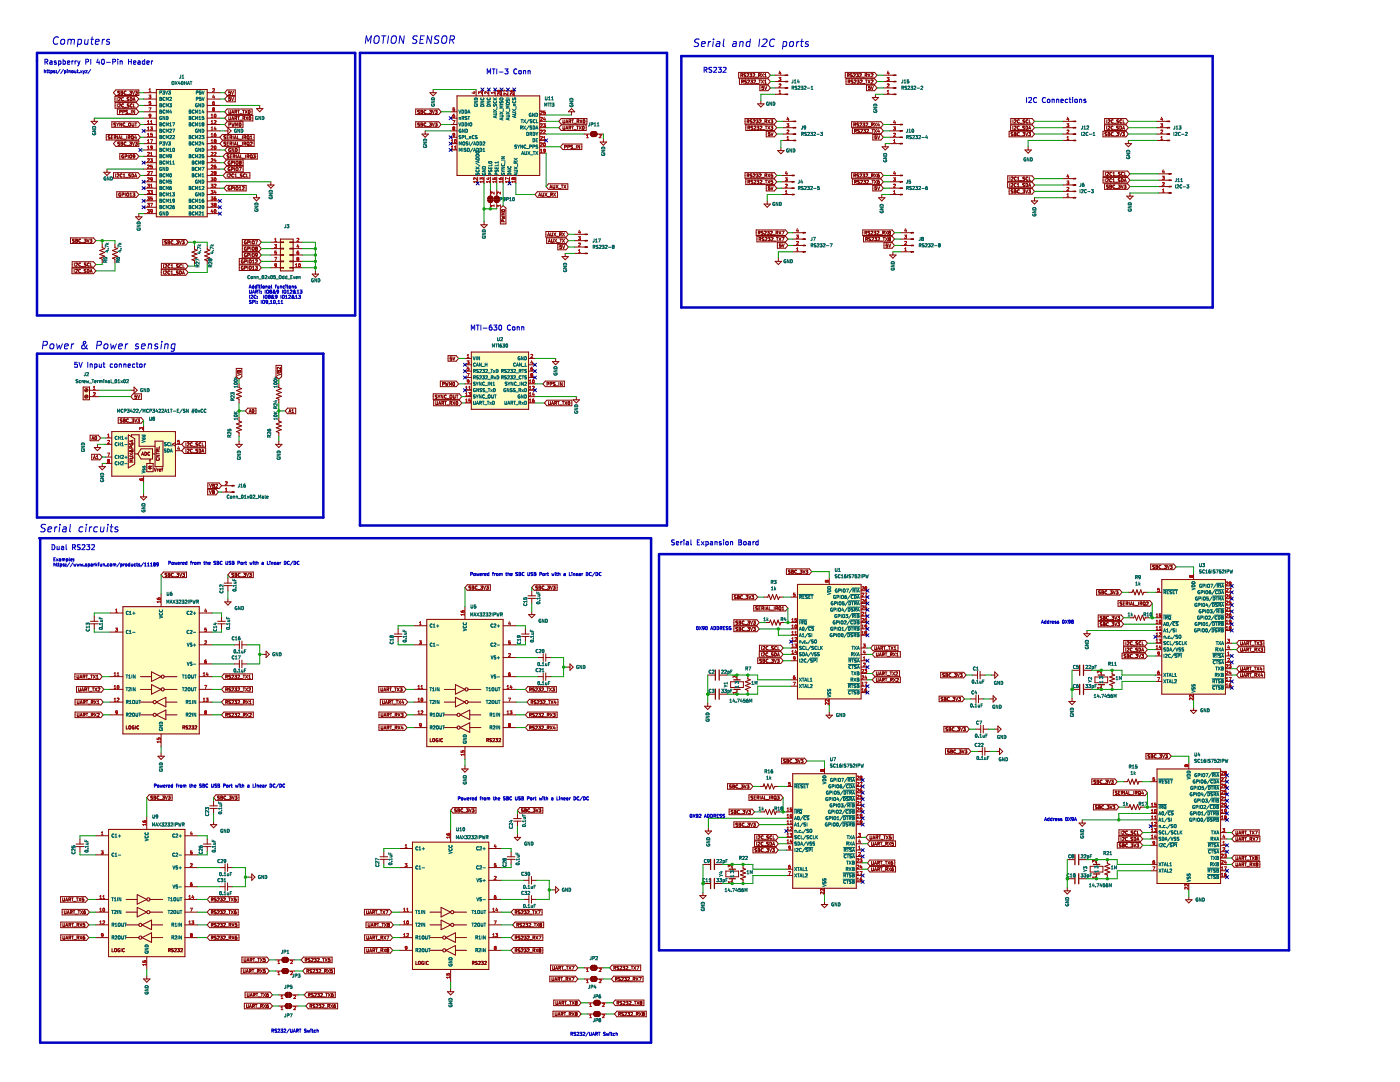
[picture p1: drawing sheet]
<svg xmlns="http://www.w3.org/2000/svg" width="279mm" height="216mm" viewBox="0 0 279 216" stroke-linecap="round" stroke-linejoin="round" font-family="sans-serif">
<path d="M.1 .1h279.3v215.8h-279.3z" fill-rule="evenodd" fill="#fff" stroke="#fff" stroke-width=".2"/>
<g fill="none" stroke="#840000" stroke-width=".2">
<path d="M22.9 19.2h4.3l.5 .6-.5 .5h-4.3zM23.1 17.9h4.6v1.2h-4.6l-.5-.6zM23.4 19.5v.6M23.7 19.5h.2l.1 .1-.4 .5h.4M23.7 19.5h-.1M23.9 18.2l-.4 .1v.1l.4 .3-.4 .1M24.1 18.5h.3M24.1 18.2l.4 .1-.1 .5h-.3zM24.6 19.5a.28 .28 0 0 0-.4 .3 .28 .28 0 0 0 .4 .2M25.1 18.3a.28 .28 0 0 0-.3 .2 .28 .28 0 0 0 .3 .3M25.3 18.9h.5M25.7 19.5h-.3v.2l.3 .3-.3 .1"/>
<path d="M25.8 18.2h.4l-.2 .2 .2 .1v.3h-.4M26 19.5a.32 .32 0 0 1 .4 .3 .32 .32 0 0 1-.4 .3zM26.4 18.2l.2 .6 .2-.6M26.6 19.9h.3M27 18.2h.4l-.2 .2 .2 .1v.3h-.4M28.7 18.5h2.5M28.7 19.8h2.5M31.2 17.9h10.2v25.4h-10.2zM41.4 18.5h2.5M41.4 19.8h2.5M45.3 17.9h1.7v1.2h-1.7l-.5-.6zM45.3 19.2h1.7v1.1h-1.7l-.5-.5z"/>
<path d="M45.7 19.7l.3 .1-.1 .3h-.2M45.7 19.7l-.1 .1M46 18.2h-.3l-.1 .3h.3l.1 .3h-.4M46 19.5h-.3l-.1 .3M46.2 19.5l.2 .6 .2-.6M46.2 18.2l.2 .6 .2-.6M85.8 18.5h1.3l-.7 .6zM86.4 17.9v.6M91.2 19.1h16.5v15.9h-16.5zM95 17.9v1.2M96.3 17.9v1.2M97.6 17.9v1.2"/>
<path d="M98.8 17.9v1.2M100.1 17.9v1.2M101.4 17.9v1.2M102.6 17.9v1.2M147.4 14.4h5.9l.5 .6-.5 .6h-5.9zM147.6 15.7h5.7l.5 .6-.5 .5h-5.7zM147.8 15h.3l.1-.2-.4-.1v.6M148 16.3h.3v-.3h-.3v.6M148 15l.2 .3M148.1 16.3l.3 .3M148.8 14.7l-.3 .1v.1l.3 .3-.3 .1M149 16h-.4v.2l.4 .3-.4 .1"/>
<path d="M149.1 14.8l.2-.1 .1 .2-.4 .4h.4M149.2 16h.3M149.2 16h.1M149.5 16h.1M149.5 16v.2l-.3 .4h.4M149.6 14.7h.4l-.2 .2 .2 .1v.3h-.4M149.8 16h.4l-.2 .2h.1M149.8 16.5l.3 .1M150.1 16.2v.1M150.1 16.3v.2M150.1 16.5v.1M150.3 14.8l.2-.1 .1 .2-.4 .4h.4"/>
<path d="M150.4 16h.3M150.4 16h.1M150.7 16h.1M150.7 15.4h.5M150.7 16v.2l-.3 .4h.4M150.9 16.7h.5M151.4 15h.3v-.2l-.3-.1v.6M151.4 16h.4M151.5 15l.2 .3M151.6 16v.6M151.6 17h1.7l.5 .5-.5 .6h-1.7zM152 14.7l.4 .6"/>
<path d="M152 16l.4 .6M152.4 17.2h-.3l-.1 .3h.4v.3h-.4M152.4 14.7l-.4 .6M152.4 16l-.4 .6M152.6 15.3h.4M152.6 14.9l.2-.2v.6M152.6 16.2l.2-.2v.6M152.6 17.2l.2 .7 .2-.7M152.6 16.6h.4M154.7 15h2.1M154.7 16.3h2.1M154.7 17.5h2.1"/>
<path d="M154.7 18.8h2.1M168.7 14.4h5.8l.5 .6-.5 .6h-5.8zM168.8 15.7h5.7l.5 .6-.5 .5h-5.7zM169.1 15h.3l.1-.2-.4-.1v.6M169.3 15l.2 .3M169.4 16.3l.2 .3M169.6 16h-.3v.6M169.6 16.3h-.3M169.6 16h.1M169.6 16v.2M169.6 16.2v.1M169.9 16.6h.3"/>
<path d="M170.1 14.7l-.3 .1v.1l.3 .3-.4 .1M170.2 16.5v.1M170.2 16l-.3 .1 .3 .3v.1M170.3 14.8l.3-.1 .1 .2-.4 .4h.4M170.5 16h.2l.1 .2-.4 .4h.4M170.9 14.7h.4l-.2 .2 .2 .1v.3h-.4M171.1 16h.3l-.2 .2 .2 .1v.2h-.3M171.5 14.8l.3-.1 .1 .2-.4 .4h.4M171.7 16h.2l.2 .2-.4 .4h.4M172 15.4h.5M172.2 16.7h.5M172.7 15h.3v-.2l-.3-.1v.6"/>
<path d="M172.7 16h.4M172.8 15l.2 .3M172.9 16v.6M172.9 17h1.6l.5 .5-.5 .6h-1.6zM173.2 16l.5 .6M173.2 14.7l.5 .6M173.7 17.2h-.3l-.1 .3h.3l.1 .3h-.4M173.7 16l-.5 .6M173.7 14.7l-.5 .6M173.9 14.8l.2-.1 .1 .2-.4 .4h.4M173.9 17.2l.2 .7 .2-.7M173.9 16h.3"/>
<path d="M173.9 16h.1M174.1 19.4h1.2l-.6 .7zM174.2 16h.1M174.2 16v.2l-.4 .4h.4M174.7 18.8v.6M176.3 15h2.1M176.3 16.3h2.1M176.3 17.5h2.1M176.3 18.8h2.1M18.2 24.2h1.2l-.6 .6zM18.8 23.6v.6M20.7 34.4h1.3l-.6 .6z"/>
<path d="M21.2 26.8h6.3l.5 .6-.5 .5h-6.3zM21.4 33.7v.7M21.6 27.3l.1 .1M21.7 27.4l.3 .2-.4 .1M22 27.1h-.3l-.1 .2M22.2 27.4h.2M22.3 24.3h5.2l.5 .5-.5 .6h-5.2zM22.5 27.1h-.3v.6h.3M22.7 34.5h4.8l.5 .5-.5 .6h-4.8zM22.8 27.4h.3v-.3h-.3v.6M23 27.4l.2 .3M23 20.5h4.2l.5 .5-.5 .6h-4.2z"/>
<path d="M23.1 24.6h-.3v.2l.3 .3h-.4M23.1 34.7v.6M23.1 28.1h4.6v1.1h-4.6l-.5-.5zM23.3 24.5l.2 .4M23.3 38.3h3.9l.5 .5-.5 .6h-3.9zM23.4 34.8l.2-.1 .1 .2-.4 .4h.4M23.4 20.7v.7M23.4 21.8h3.8l.5 .5-.5 .6h-3.8zM23.4 27.1v.6M23.5 24.9v.3M23.7 27.7l.2-.6 .2 .6M23.7 20.8l.2-.1 .1 .2-.4 .5h.4"/>
<path d="M23.7 24.5l-.2 .4M23.7 27.5h.3M23.9 22.3h.3v-.2l-.3-.1v.6M23.9 28.4h-.4v.2l.4 .3-.4 .1M23.9 30.6h3.3l.5 .6-.5 .6h-3.3zM24.1 38.5a.29 .29 0 0 0-.4 .3 .29 .29 0 0 0 .4 .3v-.2h-.1M24.1 28.7h.3M24.1 28.4l.4 .1-.1 .5h-.3zM24.3 24.5v.7l-.4-.7v.7M24.3 27.1v.6h.3M24.4 34.8a.28 .28 0 0 0-.4 .2 .28 .28 0 0 0 .4 .3M24.4 38.8h.3v-.2l-.3-.1v.6"/>
<path d="M24.5 22.3h.3v-.2l-.3-.1v.6M24.6 35.3h.4M24.6 34.9l.2-.2v.6M24.7 27.8h.4M24.7 20.8a.28 .28 0 0 0-.4 .3 .28 .28 0 0 0 .4 .2M24.7 30.9a.29 .29 0 0 0-.4 .3 .29 .29 0 0 0 .4 .3v-.2h-.1M24.8 20.2h.4M24.8 21.4h.5M24.9 24.6a.28 .28 0 0 0-.4 .3 .28 .28 0 0 0 .4 .2M25 38.5v.6M25 25.2h.5M25.1 35.4h.5"/>
<path d="M25.1 22.2l.1 .1M25.1 22.1v.1M25.1 28.4a.28 .28 0 0 0-.3 .3 .28 .28 0 0 0 .3 .2M25.2 22.3l.3 .2-.4 .1M25.2 22h.3M25.2 22l-.1 .1M25.3 29h.5M25.3 30.9h-.3v.6M25.3 31.2h-.3M25.3 30.9v.1M25.3 27.1v.6M25.3 38.6h.4l-.1 .5h-.3z"/>
<path d="M25.3 31v.2M25.3 31.2h.1M25.6 22.7h.5M25.6 27.4h.3v-.3h-.3v.6M25.6 30.9v.6M25.7 24.6h.3v.5h-.3zM25.7 27.4l.3 .3M25.8 20.8h-.4v.2l.4 .2-.4 .1M25.8 28.4h.4l-.2 .2h.2M25.8 28.9l.4 .1M25.9 31h.4l-.1 .5-.3-.1zM25.9 39.1h.4"/>
<path d="M25.9 38.7l.2-.2v.6M26 35.1h.1M26 35.1v.2h-.3M26 34.7l-.3 .1 .3 .3M26.2 28.6v.1M26.2 28.7v.2M26.2 28.9v.1M26.2 22v.6M26.2 27.2h.4l-.1 .5-.3-.1zM26.3 34.7a.32 .32 0 0 1 .4 .3 .32 .32 0 0 1-.4 .3zM26.3 27.6l.4 .2M26.3 24.5l.2 .7 .2-.1v-.6"/>
<path d="M26.4 20.8a.28 .28 0 0 0-.4 .3 .28 .28 0 0 0 .4 .2M26.4 28.4l.2 .6 .2-.6M26.5 38.5h.4l-.2 .3h.2v.3h-.4M26.5 20.1l.3-.6 .2 .6M26.6 31v.2M26.6 31.2v.1M26.6 30.9l.3 .1v.3M26.6 30.9v.1M26.7 20.7v.7h.3M26.9 35.3l.2-.6 .2 .6M26.9 22v.6l-.4-.6v.6M26.9 31.2l-.3 .1"/>
<path d="M26.9 31.3l-.3 .2M26.9 31.2h.1M26.9 24.5h.4M26.9 35.2h.3M27 28.4h.4l-.2 .2h.1M27 28.9l.3 .1M27 27.1l-.1 .4h.4M27.1 24.5v.7M27.2 27.3v.4M27.3 28.6l.1 .1M27.4 28.7v.2M27.4 28.9l-.1 .1"/>
<path d="M28.7 35h2.5M28.7 36.3h2.5M28.7 37.5h2.5M28.7 38.8h2.5M28.7 23.6h2.5M28.7 24.8h2.5M28.7 26.1h2.5M28.7 27.4h2.5M28.7 28.7h2.5M28.7 29.9h2.5M28.7 31.2h2.5M28.7 32.5h2.5"/>
<path d="M28.7 33.7h2.5M28.7 21h2.5M28.7 22.3h2.5M41.4 35h2.5M41.4 36.3h2.5M41.4 37.5h2.5M41.4 38.8h2.5M41.4 23.6h2.5M41.4 24.8h2.5M41.4 26.1h2.5M41.4 27.4h2.5M41.4 28.7h2.5"/>
<path d="M41.4 29.9h2.5M41.4 31.2h2.5M41.4 32.5h2.5M41.4 33.7h2.5M41.4 21h2.5M41.4 22.3h2.5M44.4 26.8h6.3v1.1h-6.3l-.5-.5zM44.4 28.1h6.3v1.1h-6.3l-.5-.5zM44.7 29h.3M44.8 26.1h.7M45 28.7h.1M45 30.6h6.4v1.2h-6.4l-.5-.6z"/>
<path d="M45 34.5h4.9v1.1h-4.9l-.5-.6zM45 28.7v.2M45 28.9v.1M45.1 28.4l-.4 .1 .3 .2M45.1 27.1h-.4v.2l.4 .3-.4 .1M45.2 37h3.9v1.1h-3.9l-.5-.6zM45.2 31.9h3.3v1.1h-3.3l-.5-.5zM45.2 33.2h3.3v1.1h-3.3l-.5-.6zM45.3 29.4h2.4v1.1h-2.4l-.5-.6zM45.3 24.3h3.2v1.1h-3.2l-.5-.6zM45.3 23h5.2v1.1h-5.2l-.5-.5zM45.3 21.8h5v1.1h-5l-.5-.6z"/>
<path d="M45.3 27.4h.2M45.3 28.7h.2M45.3 31.5h.3M45.4 34.7v.6M45.5 25.5l.6 .6-.6 .7zM45.6 28.4h-.3v.6h.3M45.6 34.8l.3-.1 .1 .2-.4 .4h.4M45.6 27.1h-.3v.6h.3M45.6 20l.1 .1M45.7 31.5h-.1M45.7 23.3l.1 .6 .2-.1v-.5M45.7 22v.5l.3 .1"/>
<path d="M45.7 30.9l-.4 .1 .4 .3v.2M45.8 33.8h.1v.2M45.9 32.2a.29 .29 0 0 0-.4 .3 .29 .29 0 0 0 .4 .2v-.2h-.1M45.9 33.5a.3 .3 0 0 0-.4 .3 .3 .3 0 0 0 .4 .2M45.9 37.3a.29 .29 0 0 0-.4 .3 .29 .29 0 0 0 .4 .2v-.2h-.1M45.9 28.7h.3v-.3h-.3v.6M45.9 27.4h.3v-.3h-.3v.6M45.9 34h.1M46 31.2h.2M46 24.6l-.3-.1v.7M46 24.6h.1M46 29.7a.29 .29 0 0 0-.4 .2 .29 .29 0 0 0 .4 .3v-.2h-.1"/>
<path d="M46 24.6v.2l-.3 .1M46 22.6h.1M46 22v.6M46.1 28.7l.2 .3M46.1 27.4l.2 .3M46.2 37.6l.3-.1v-.2l-.3-.1v.7M46.2 32.5h.3v-.3h-.3v.6M46.2 23.9l.3-.6 .2 .6M46.2 24.5l.2 .7 .1-.5 .1 .5 .2-.7M46.2 22.6l.3-.6 .2 .6M46.3 30.9h-.3v.6h.3M46.3 23.7h.3"/>
<path d="M46.3 22.5h.3M46.5 33.7l-.3 .1M46.5 33.5l-.3-.1v.7M46.5 33.5h.1M46.5 33.5v.2M46.5 33.7h.1M46.5 27.1v.6M46.5 28.4v.6M46.6 34.8a.28 .28 0 0 0-.4 .2 .28 .28 0 0 0 .4 .3M46.7 29.6v.7l-.4-.7v.7M46.7 31.2l.2 .3M46.7 29l.3-.6 .2 .6"/>
<path d="M46.7 27.7l.3-.6 .2 .6M46.8 27.5h.3M46.8 28.8h.3M46.8 32.2v.6M46.8 33.4v.7M46.8 37.2v.7M46.8 30.9h-.3v.6M46.8 30.9l.1 .1M46.8 31.2h-.3M46.9 31v.2M46.9 35.3h.3M46.9 31.2h-.1"/>
<path d="M46.9 34.9l.2-.2v.6M46.9 23.6h.3v-.3h-.3v.6M47 29.6a.32 .32 0 0 1 .3 .3 .32 .32 0 0 1-.3 .4zM47 25.2v-.7l.2 .5 .3-.5v.7M47 23.6l.2 .3M47 22.3l.2 .3M47.1 37.3h.4l-.1 .5h-.3zM47.1 32.3h.4l-.1 .5-.3-.1zM47.1 33.5h.4l-.1 .5h-.3zM47.2 30.9v.6M47.2 22h-.3v.6M47.2 22v.1"/>
<path d="M47.2 22.1v.2h-.3M47.4 35.4h.4M47.4 27.1v.6h.3M47.4 28.4v.6h.3M47.4 31.5l.2-.6 .2 .6M47.4 23.3h.4M47.4 22h.4M47.4 31.3h.3M47.6 22v.6M47.6 23.3v.6M47.7 33.4h.4l-.2 .7M47.7 27.8h.5"/>
<path d="M47.7 29h.5M47.8 37.9h.3M47.8 37.4l.1-.2v.7M47.8 24.6l.1-.1a.29 .29 0 0 1 .2 .4 .29 .29 0 0 1-.3 .2zM47.8 32.5h.1M47.8 24.6h.1M47.9 24h.4M47.9 22.7h.4M47.9 32.4l-.1-.1 .1-.1 .2 .1-.1 .1M47.9 32.4h.1M47.9 32.4l-.1 .1M48 32.4l.1 .2-.1 .2-.2-.1v-.2"/>
<path d="M48 30.9v.6h.3M48.3 34.7l-.3 .1v.1l.3 .3-.3 .1M48.4 37.3l.2-.1 .1 .2-.4 .5h.4M48.4 31.6h.5M48.4 27.1v.6M48.4 28.4v.6M48.4 22h.4M48.5 23.6h.3v-.3h-.3v.6M48.6 22v.6M48.6 23.6l.2 .3M48.7 27.4h.3v-.3h-.3v.6M48.8 28.7l.2 .3"/>
<path d="M48.8 27.4l.2 .3M48.9 22l.4 .6M49 34.8a.28 .28 0 0 0-.4 .2 .28 .28 0 0 0 .4 .3M49 28.7h-.3M49 28.6v-.2h-.3v.6M49 30.9v.6M49 28.6v.1M49.1 23.3l.4 .6M49.2 34.7v.6h.3M49.3 28.4h.4l-.1 .6-.3-.1zM49.3 27.2h.4l-.1 .5-.3-.1zM49.3 22l-.4 .6"/>
<path d="M49.4 28.8l.3 .2M49.4 27.6l.3 .2M49.5 31.2l.2 .3M49.5 23.3l-.4 .6M49.6 22.1l.1-.1a.29 .29 0 0 1 .2 .3 .29 .29 0 0 1-.3 .3zM49.6 30.9h-.3v.6M49.6 31.2h-.3M49.6 30.9l.1 .1M49.7 31v.2M49.7 31.2h-.1M49.8 23.3a.29 .29 0 0 1 .3 .3 .29 .29 0 0 1-.3 .2zM50 28.4h.2l.1 .1-.4 .5h.4"/>
<path d="M50 27.3l.1-.2v.6M50 31h.3v.5l-.3-.1zM50 27.7h.3M50 31.4l.4 .2M50.6 30.9h.4l-.3 .2 .2 .1v.3h-.3M50.6 39.5h1.2l-.6 .6zM51.2 38.8v.7M51.2 21.7h1.3l-.7 .6zM51.8 21v.7M53.4 36.9h1.3l-.6 .6zM54.1 36.3v.6M83 21.8h4.6l.4 .5-.4 .6h-4.6z"/>
<path d="M83 24.3h4.6l.4 .5-.4 .6h-4.6zM83.7 24.6h-.3v.2l.3 .3h-.3M83.7 22l-.3 .1v.1l.3 .3-.3 .1M84 24.8h.2M84 22.3h.2M84.2 24.8l.1-.2-.3-.1v.7l.3-.1v-.2M84.2 22.3l.1-.2-.3-.1v.6h.3M84.2 24.8l.1 .1M84.2 22.3h.1M84.2 26.8h1.3l-.6 .6zM84.3 24.9h.1M84.3 22.3v.1"/>
<path d="M84.3 22.4v.2M84.3 22.6h.1M84.9 26.1v.7M85 24.6a.28 .28 0 0 0-.4 .3 .28 .28 0 0 0 .4 .2M85 22.1a.28 .28 0 0 0-.4 .2 .28 .28 0 0 0 .4 .3M85.1 25.2h.5M85.1 22.7h.5M85.7 24.5h.4l-.2 .3h.2v.3h-.4M85.7 22.6h.1M85.7 22h.4l-.2 .2 .2 .1v.3h-.4M86.3 22l.2 .6 .2-.6M86.3 24.5l.2 .7 .2-.7"/>
<path d="M86.8 22h.4l-.2 .2 .2 .1v.3h-.3M86.8 24.5h.4l-.2 .3h.2v.3h-.4M86.8 22.6h.1M89.9 23.6h1.3M89.9 24.8h1.3M89.9 26.1h1.3M89.9 27.4h1.3M89.9 28.7h1.3M89.9 29.9h1.3M89.9 22.3h1.3M95.3 35.3v1.3M96.6 35.3v1.3"/>
<path d="M97.4 39.9h1a.51 .51 0 0 1-.5 .5 .51 .51 0 0 1-.5-.5zM97.4 39.4a.51 .51 0 0 1 .6-.2 .51 .51 0 0 1 .4 .4h-1zM97.9 35.3v1.3M97.9 37.9v1.2M98.6 39.9h1a.51 .51 0 0 1-.5 .5 .51 .51 0 0 1-.5-.5zM98.7 39.4a.51 .51 0 0 1 .6-.2 .51 .51 0 0 1 .3 .4h-1zM99.1 35.3v1.3M99.1 37.9v1.2M100.4 35.3v1.3M101.7 35.3v1.3M103 35.3v1.3M107.2 38.3h4.1v1.1h-4.1l-.4-.6z"/>
<path d="M107.5 39.1l.2-.6 .2 .6M107.6 39h.3M107.7 29.3h1.3M107.7 24.2h1.3M107.7 25.5h1.3M107.7 26.8h1.3M107.7 28h1.3M107.7 30.6h1.3M107.7 22.9h1.3M108.1 38.5l.2 .6 .2-.1v-.5M108.7 38.5l.5 .6M109.2 38.5l-.5 .6"/>
<path d="M109.3 39.2h.4M109.5 36.7h3.8v1.1h-3.8l-.5-.6zM109.7 37.6l.2-.7 .2 .7M109.8 37.4h.3M109.9 38.8h.3v-.2l-.3-.1v.6M110 38.8l.2 .3M110.4 36.9v.5l.3 .1M110.5 38.5l.4 .6M110.7 37.5h.1M110.7 36.9v.6M110.9 38.5l-.4 .6M111 36.9l.4 .7"/>
<path d="M111.4 36.9l-.4 .7M111.5 37.6h.5M112 24.9h5v1.1h-5l-.5-.5zM112 23.7h5.1v1.1h-5.1l-.5-.6zM112 36.9h.4M112.2 36.9v.7M112.3 28.7h3.8v1.1h-3.8l-.5-.5zM112.3 23.9v.5l.4 .1M112.3 25.2l.2 .6 .2-.1v-.5M112.5 36.9l.5 .7M112.7 29.3h.3v-.3h-.3v.6M112.7 24.5h.1"/>
<path d="M112.7 23.9v.6M112.9 24.5l.2-.6 .2 .6M112.9 25.8l.2-.6 .2 .6M113 36.9l-.5 .7M113 24.4h.3M113 25.6h.3M113.3 29.3h.3v-.3h-.3v.6M113.4 22.3l.7-.6 .6 .6zM113.6 25.5h.3v-.3h-.3v.6M113.6 24.2h.3v-.2l-.3-.1v.6M113.7 24.2l.2 .3M113.7 25.5l.2 .3"/>
<path d="M113.9 29.2l.1 .1M113.9 29v.2M114 29h.3M114 29.3l.3 .2-.4 .1M114 29h-.1M114.1 22.3v.6M114.1 25.2h.4M114.1 23.9h.4M114.3 23.9v.6M114.3 25.2v.6M114.4 29.7h.5M114.5 24.6h.5"/>
<path d="M114.5 25.9h.5M115 29v.6M115.1 25.2h.3M115.2 24.2h.3v-.2l-.3-.1v.6M115.3 25.2v.6M115.3 24.2l.2 .3M115.6 25.2l.4 .6M115.7 29v.6l-.4-.6v.6M115.7 23.9l.5 .6M116 25.2l-.4 .6M116.2 23.9l-.5 .6M116.3 25.2h.1a.29 .29 0 0 1 .2 .3 .29 .29 0 0 1-.3 .3z"/>
<path d="M116.4 24.5h.1M116.4 24v.5M116.5 24.5h.1M116.5 23.9h.1M116.5 23.9l-.1 .1M116.6 26.8h1.3M116.6 23.9l.1 .1M116.7 24.5h-.1M116.7 24v.5M117.9 26.5l.5-.3v1.1a.51 .51 0 0 1-.5-.8zM118.6 26.2a.51 .51 0 0 1 .5 .6 .51 .51 0 0 1-.5 .5zM119.1 26.8h1.3"/>
<path d="M119.8 28.3h1.2l-.6 .7zM120.4 27.7v.6M148.7 23.7h5.8l.5 .5-.5 .6h-5.8zM148.7 34.5h5.8l.5 .5-.5 .6h-5.8zM148.8 24.9h5.7l.5 .6-.5 .5h-5.7zM148.8 35.7h5.7l.5 .6-.5 .5h-5.7zM149.1 35h.3v-.2l-.3-.1v.6M149.3 25.5h.3v-.3h-.3v.6M149.3 24.2l.2 .3M149.3 35l.2 .3M149.4 23.9h-.3v.6M149.4 23.9v.1"/>
<path d="M149.4 24.2h-.3M149.4 25.5l.2 .3M149.4 36.3l.2 .3M149.4 24v.2M149.4 24.2h.1M149.6 36h-.3v.6M149.6 36h.1M149.6 36v.3h-.3M150.1 34.7l-.3 .1v.1l.3 .3-.4 .1M150.1 23.9l-.3 .1v.2l.3 .2-.4 .1M150.2 36h-.3v.2l.3 .3-.3 .1M150.2 25.2h-.3v.2l.3 .3-.3 .1"/>
<path d="M150.3 24l.3-.1 .1 .2-.4 .4h.4M150.3 34.8l.3-.1 .1 .2-.4 .4h.4M150.5 36h.2l.1 .2-.4 .4h.4M150.5 25.2h.2l.1 .2-.4 .4h.4M150.9 34.7h.4l-.2 .2 .2 .1v.3h-.4M150.9 23.9h.4l-.2 .3h.2v.3h-.4M151.1 36h.3l-.2 .2 .2 .1v.2l-.3 .1M151.1 25.2h.3l-.2 .2 .2 .1v.3h-.3M151.1 36.5v.1M151.2 20.7h1.3l-.7 .7zM151.5 24l.3-.1 .1 .2-.4 .4h.4M151.5 34.8l.3-.1 .1 .2-.4 .4h.4"/>
<path d="M151.7 36h.2l.1 .2-.3 .4h.3M151.7 25.2h.2l.1 .2-.3 .4h.3M151.8 20.1v.6M152 24.6h.5M152 35.4h.5M152.2 36.7h.5M152.2 25.9h.5M152.7 35h.3v-.2l-.3-.1v.6M152.7 36h.4M152.7 25.2h.4M152.8 24.2l.2 .3M152.8 35l.2 .3"/>
<path d="M152.9 25.2v.6M152.9 36v.6M152.9 26.2h1.6l.5 .6-.5 .5h-1.6zM152.9 37h1.6l.5 .5-.5 .6h-1.6zM153 23.9h-.3v.6M153 24.2h-.3M153 23.9v.1M153 24v.2M153 24.2h.1M153.2 23.9l.5 .6M153.2 25.2l.5 .6M153.2 36l.5 .6"/>
<path d="M153.2 34.7l.5 .6M153.7 37.2h-.4v.3h.3l.1 .3h-.4M153.7 26.4h-.4v.4l.3-.1 .1 .3h-.4M153.7 23.9l-.5 .6M153.7 25.2l-.5 .6M153.7 36l-.5 .6M153.7 34.7l-.5 .6M153.8 23.9h.4l-.2 .3h.2v.3h-.4M153.8 25.2h.4l-.2 .2 .2 .1v.3h-.4M153.9 37.2l.2 .7 .2-.7M153.9 26.4l.2 .7 .2-.7M153.9 36.5v.1"/>
<path d="M154.2 36h-.3v.3h.3v.3h-.3M154.2 34.7h-.3v.3h.3v.3h-.3M155.2 30.1h1.3l-.7 .6zM155.8 29.4v.7M156 35h2.1M156 36.3h2.1M156 37.5h2.1M156 38.8h2.1M156.3 24.2h2.1M156.3 25.5h2.1M156.3 26.8h2.1M156.3 28h2.1"/>
<path d="M170 24.3h5.8l.5 .5-.5 .6h-5.8zM170 34.5h5.8l.5 .5-.5 .6h-5.8zM170.1 35.7h5.7l.5 .6-.5 .5h-5.7zM170.1 25.6h5.7l.5 .5-.5 .6h-5.7zM170.4 35h.3v-.2l-.3-.1v.6M170.4 24.9l.3-.1v-.2l-.3-.1v.7M170.5 36.3h.3l.1-.3h-.4v.6M170.5 26.1h.3l.1-.2-.4-.1v.6M170.5 24.9l.3 .3M170.5 35l.3 .3M170.7 36.3l.2 .3M170.7 26.1l.2 .3"/>
<path d="M171 24.8h.1M171 24.6v.2M171.1 24.6h.3M171.1 24.8l.3 .3h-.4M171.1 24.6h-.1M171.2 36.2h.1M171.2 36v.2M171.2 36h.3M171.2 36.2l.3 .3-.4 .1M171.2 36h.1M171.4 34.7l-.4 .1v.1l.4 .3-.4 .1M171.5 25.8l-.3 .1v.2l.3 .2-.4 .1"/>
<path d="M171.6 34.8l.2-.1 .2 .2-.4 .4h.4M171.6 24.6l.2-.1 .2 .2-.4 .5h.4M171.7 36h.3l.1 .2-.4 .4h.4M171.7 25.9l.3-.1 .1 .2-.4 .4h.4M172.2 34.7h.4l-.2 .2 .1 .1v.3h-.3M172.2 24.5h.4l-.2 .3h.1v.3h-.3M172.3 36h.4l-.2 .2 .2 .1v.2M172.3 36.5l.1 .1M172.3 25.8h.4l-.2 .3h.2M172.4 36.6h.3M172.7 26.1h.1M172.7 26.1v.3h-.4"/>
<path d="M172.7 36.5v.1M172.8 34.8l.2-.1 .2 .2-.4 .4h.4M172.8 24.6h.3M172.8 24.6h.1M173 25.9l.2-.1 .1 .2-.4 .4h.4M173 36h.3M173 36h.1M173.1 24.6h.1M173.1 24.6v.2l-.3 .4h.4M173.3 36h.1M173.3 36v.2l-.4 .4h.4M173.3 25.2h.5"/>
<path d="M173.3 35.4h.5M173.4 36.7h.5M173.4 26.5h.5M173.9 35h.3l.1-.2-.4-.1v.6M173.9 24.9l.3-.1 .1-.2-.4-.1v.7M174 36h.3M174 25.8h.3M174.1 24.9l.2 .3M174.1 35l.2 .3M174.2 25.8v.6M174.2 36v.6M174.2 26.8h1.6l.5 .6-.5 .5h-1.6z"/>
<path d="M174.2 37h1.6l.5 .5-.5 .6h-1.6zM174.5 36l.4 .6M174.5 24.5l.4 .7M174.5 34.7l.4 .6M174.5 25.8l.4 .6M174.9 37.2h-.3v.3h.3v.3h-.3M174.9 36l-.4 .6M174.9 24.5l-.4 .7M174.9 27.1h-.3v.3h.3v.3h-.3M174.9 34.7l-.4 .6M174.9 25.8l-.4 .6M175.1 36.3l.2-.1 .2 .1-.1 .3h-.2"/>
<path d="M175.1 27.1l.2 .6 .3-.6M175.1 37.2l.2 .7 .3-.7M175.2 36.5v.1M175.3 24.5l-.2 .5h.4M175.3 25.8l-.2 .4h.4M175.3 39.5h1.3l-.6 .6zM175.4 36l-.2 .1v.4M175.4 34.7l-.2 .2-.1 .3 .4 .1-.1-.3-.3 .1M175.4 24.8v.4M175.4 26v.4M176 38.8v.7M176 29.3h1.3l-.6 .6z"/>
<path d="M176.7 28.7v.6M177.6 35h2.1M177.6 36.3h2.1M177.6 37.5h2.1M177.6 38.8h2.1M177.6 24.8h2.1M177.6 26.1h2.1M177.6 27.4h2.1M177.6 28.7h2.1M201.1 36.4h4.9l.5 .5-.5 .6h-4.9zM201.1 35.1h4.9l.5 .5-.5 .6h-4.9zM201.4 37.6h4.6l.5 .6-.5 .5h-4.6z"/>
<path d="M201.4 26.2h4.6l.5 .6-.5 .5h-4.6zM201.5 36.6v.6M201.5 35.3v.7M201.7 24.9h4.3l.5 .6-.5 .5h-4.3zM201.7 23.7h4.3l.5 .5-.5 .6h-4.3zM201.8 36.7l.2-.1 .2 .2-.4 .4h.4M201.8 38.5h.3M201.8 27.1h.3M201.8 35.4l.3-.1 .1 .2-.4 .5h.4M202.1 38.5h.1M202.1 27v.1M202.1 25.2v.6"/>
<path d="M202.2 26.5l-.4 .1 .3 .2v.2M202.2 37.9l-.4 .1 .3 .3v.2M202.2 23.9v.6M202.4 25.2h.2l.2 .2-.4 .4h.4M202.4 26.8h.2M202.4 38.2h.2M202.4 24l.3-.1 .1 .2-.4 .4h.4M202.7 37.9h-.3v.6h.4l-.2-.3M202.7 26.5l-.3-.1v.7l.4-.1-.2-.2M202.7 37.9h.1M202.7 26.5h.1M202.7 26.5l-.1 .3"/>
<path d="M202.7 37.9l-.1 .3M202.8 36.7a.28 .28 0 0 0-.4 .2 .28 .28 0 0 0 .4 .3M202.8 35.4a.28 .28 0 0 0-.4 .3 .28 .28 0 0 0 .4 .2M203 37.2h.4M203 36.8l.2-.2v.6M203.1 36h.3M203.1 35.5l.1-.2v.7M203.4 37.9a.3 .3 0 0 0-.4 .3 .3 .3 0 0 0 .4 .3M203.4 25.2a.28 .28 0 0 0-.4 .3 .28 .28 0 0 0 .4 .3M203.4 23.9a.3 .3 0 0 0-.4 .3 .3 .3 0 0 0 .4 .3M203.4 26.5a.3 .3 0 0 0-.4 .3 .3 .3 0 0 0 .4 .3M203.4 37.9h.1"/>
<path d="M203.4 26.5h.1M203.4 23.9v.1M203.4 27v.1M203.4 38.5h.1M203.4 24.5h.1M203.5 25.9h.5M203.5 37.3h.5M203.5 24.6h.5M203.5 38.6h.5M203.5 36h.5M203.5 27.1h.5M204.1 38.5h.4"/>
<path d="M204.1 27l.4 .1M204.1 37.9h.4l-.2 .2 .2 .1M204.1 26.4h.4l-.2 .3h.2M204.1 35.9h.4M204.1 24.5h.4M204.1 36.9h.1M204.1 25.4l.1 .1M204.2 36.9l.3 .2-.4 .1M204.2 25.5l.3 .2-.4 .1M204.5 38.2h.1M204.5 35.7h.1M204.5 26.7v.1"/>
<path d="M204.5 25.2h-.3l-.1 .2M204.5 36.6h-.3l-.1 .3M204.5 38.2v.3M204.5 26.8v.2M204.5 35.7v.2M204.5 38.5h.1M204.5 35.9h.1M204.5 27v.1M204.5 24.5h.1M204.5 23.9l-.4 .1 .4 .3v.2M204.5 35.4l-.4 .1 .4 .2M204.6 29.9h1.2l-.6 .7z"/>
<path d="M204.7 37.9l.2 .6 .2-.6M204.7 26.4l.2 .7 .2-.7M204.8 36.6a.32 .32 0 0 1 .3 .3 .32 .32 0 0 1-.3 .3zM204.8 25.2a.32 .32 0 0 1 .3 .3 .32 .32 0 0 1-.3 .3zM205.1 35.4a.28 .28 0 0 0-.4 .3 .28 .28 0 0 0 .4 .2M205.1 24a.28 .28 0 0 0-.4 .2 .28 .28 0 0 0 .4 .3M205.2 29.3v.6M205.3 38.5h.3M205.3 27l.3 .1M205.3 37.9h.4l-.3 .2 .2 .1M205.3 26.4h.4l-.3 .3h.2M205.3 37.2l.2-.6 .2 .6"/>
<path d="M205.3 25.8l.2-.6 .2 .6M205.4 37.1h.3M205.4 25.6h.3M205.4 35.3v.7h.3M205.4 23.9v.6h.3M205.6 38.2h.1M205.6 26.7v.1M205.6 38.2v.3M205.6 26.8v.2M205.6 38.5h.1M205.6 27v.1M206.5 39.5v.6"/>
<path d="M212.2 39.5h2.1M212.2 24.2h2.1M212.2 25.5h2.1M212.2 26.8h2.1M212.2 28h2.1M212.2 36.9h2.1M212.2 35.6h2.1M212.2 38.2h2.1M220.1 26.2h4.6l.5 .6-.5 .5h-4.6zM220.1 35.4h4.9l.5 .6-.5 .5h-4.9zM220.2 34.1h4.8l.5 .6-.5 .5h-4.8zM220.4 24.9h4.3l.5 .6-.5 .5h-4.3z"/>
<path d="M220.4 36.7h4.6l.5 .5-.5 .6h-4.6zM220.5 23.7h4.2l.5 .5-.5 .6h-4.2zM220.6 26.5v.2l.3 .3-.4 .1M220.6 35.7v.6M220.6 26.5h.3M220.6 26.5h.1M220.6 34.4v.6M220.8 35.7h.3l.1 .1-.4 .5h.4M220.9 25.2v.6M220.9 34.4h.2l.1 .2-.4 .4h.4M220.9 23.9v.6M221.1 25.2h.3l.1 .2-.4 .4h.4"/>
<path d="M221.2 26.8h.2M221.2 23.9v.1M221.2 23.9h.3M221.2 37h-.3v.2l.3 .2-.4 .1M221.4 26.8l.1-.3-.3-.1v.7h.3M221.4 26.8h.1M221.5 23.9v.1M221.5 26.8h.1M221.5 36.9l.3 .1-.1 .6h-.2zM221.5 37.2h.2M221.5 24v.2l-.4 .3h.4M221.5 26.8v.2"/>
<path d="M221.5 27v.1M221.8 35.7a.28 .28 0 0 0-.4 .3 .28 .28 0 0 0 .4 .2M221.9 34.4a.28 .28 0 0 0-.4 .3 .28 .28 0 0 0 .4 .3M222.1 36.3h.3M222.1 35.8l.2-.1v.6M222.1 35h.4M222.1 34.6l.2-.2v.6M222.1 25.2a.28 .28 0 0 0-.4 .3 .28 .28 0 0 0 .4 .3M222.2 24a.28 .28 0 0 0-.4 .2 .28 .28 0 0 0 .4 .3M222.2 26.5a.28 .28 0 0 0-.4 .3 .28 .28 0 0 0 .4 .2M222.2 25.9h.5M222.3 24.6h.5"/>
<path d="M222.3 27.1h.5M222.5 37a.28 .28 0 0 0-.4 .2 .28 .28 0 0 0 .4 .3M222.6 36.4h.4M222.6 37.6h.5M222.6 35.1h.5M222.9 26.4h.3l-.2 .3 .2 .1v.2l-.3 .1M222.9 27v.1M222.9 24v.2l.3 .2-.3 .1M222.9 23.9h.3M222.9 23.9v.1M223.2 37.5h.3M223.2 36.9h.4l-.3 .3h.2"/>
<path d="M223.2 35h.3M223.2 35.9h.1M223.2 25.2h-.3v.2l.3 .3-.3 .1M223.2 35.9l.3 .3-.3 .1M223.4 26.4l.2 .7 .2-.7M223.5 25.2a.32 .32 0 0 1 .4 .3 .32 .32 0 0 1-.4 .3zM223.5 37.2h.1M223.5 35.7h-.3v.2M223.5 37.2v.3M223.5 37.5h.1M223.5 35h.1M223.6 34.4l-.4 .1 .3 .3v.2"/>
<path d="M223.7 36.9l.3 .7 .2-.7M223.8 35.7a.32 .32 0 0 1 .4 .3 .32 .32 0 0 1-.4 .3zM223.8 23.9a.3 .3 0 0 0-.3 .3 .3 .3 0 0 0 .3 .3M223.8 23.9l.1 .1M223.9 24.5h-.1M224 26.4h.4l-.2 .3 .2 .1v.2l-.4 .1M224 27v.1M224 25.8l.2-.6 .3 .6M224.1 25.6h.3M224.2 23.9v.6h.3M224.2 34.4a.28 .28 0 0 0-.4 .3 .28 .28 0 0 0 .4 .3M224.3 37.5h.4"/>
<path d="M224.3 36.9h.4l-.2 .3h.2M224.3 36.3l.3-.6 .2 .6M224.4 36.1h.3M224.5 34.4v.6h.3M224.6 28.7h1.2l-.6 .6zM224.7 37.2h.1M224.7 37.2v.3M224.7 37.5h.1M224.9 39.1h1.2l-.6 .7zM225.2 28v.7M225.5 38.5v.6M230.9 24.2h2.1"/>
<path d="M230.9 25.5h2.1M230.9 26.8h2.1M230.9 28h2.1M231.2 34.7h2.1M231.2 36h2.1M231.2 37.2h2.1M231.2 38.5h2.1M14.1 47.5h4.6l.4 .5-.4 .6h-4.6zM14.4 53.5h4.3l.4 .6-.4 .5h-4.3zM14.4 52.2h4.3l.4 .6-.4 .5h-4.3zM14.8 53.8v.6M14.8 47.8h-.3v.2l.3 .2-.3 .1"/>
<path d="M14.8 52.5v.6M15.1 53.8h.2l.1 .1-.4 .5h.4M15.1 47.7l.3 .1-.1 .6h-.2zM15.1 48h.2M15.1 52.5h.3M15.1 52.5h.1M15.4 52.5h.1M15.4 52.5v.3l-.3 .3h.4M16.1 53.8a.28 .28 0 0 0-.4 .3 .28 .28 0 0 0 .4 .2M16.1 47.8a.28 .28 0 0 0-.4 .2 .28 .28 0 0 0 .4 .3M16.1 52.5a.28 .28 0 0 0-.4 .3 .28 .28 0 0 0 .4 .3M16.2 54.4h.5"/>
<path d="M16.2 48.4h.5M16.2 53.2h.5M16.8 47.7h.4l-.2 .3h.2v.3h-.4M16.9 52.5v.2M16.9 52.7v.1M16.9 52.8l.3 .2-.4 .1M16.9 52.5h.3M16.9 52.5h.1M17.1 54.1h.1M17.1 54.1v.3h-.3M17.2 53.8l-.4 .1 .3 .2M17.4 47.7l.2 .7 .2-.7"/>
<path d="M17.4 53.8a.32 .32 0 0 1 .4 .3 .32 .32 0 0 1-.4 .3zM17.8 52.5a.29 .29 0 0 0-.4 .3 .29 .29 0 0 0 .4 .3M17.8 52.5h.1M17.9 47.7h.4l-.2 .3h.2v.3h-.4M18 54.4l.2-.6 .2 .6M18 54.2h.3M18.1 52.5v.6h.3M20.4 48.7v.7l.5 .2-1 .4 1 .4-1 .4 1 .3-1 .4 .5 .2v.8M22.9 48.7v.7l.5 .2-1 .4 1 .4-1 .4 1 .3-1 .4 .5 .2v.8M27.1 43.3h1.2l-.6 .6zM27.7 42.6v.7M28.7 40.1h2.5"/>
<path d="M28.7 41.4h2.5M28.7 42.6h2.5M32.2 53.8h4.9l.4 .6-.4 .5h-4.9zM32.2 52.5h4.9l.4 .6-.4 .6h-4.9zM32.5 47.8h4.6l.4 .5-.4 .6h-4.6zM32.6 54.1v.6M32.6 52.8v.6M32.9 54.1h.2l.1 .2-.4 .4h.4M32.9 52.9l.3-.1 .1 .2-.4 .4h.4M32.9 48.3h.1M32.9 48.3l.3 .3h-.3M33.2 48.1h-.3v.2"/>
<path d="M33.5 48.3h.2M33.7 48.3l.1-.2-.3-.1v.7l.3-.1v-.2M33.7 48.3l.1 .1M33.8 48.4h.1M33.9 54.1a.28 .28 0 0 0-.4 .3 .28 .28 0 0 0 .4 .2M33.9 52.9a.28 .28 0 0 0-.4 .2 .28 .28 0 0 0 .4 .3M34.1 54.7h.4M34.1 54.3l.2-.2v.6M34.2 53.4h.3M34.2 53l.1-.2v.6M34.5 48.1a.28 .28 0 0 0-.4 .3 .28 .28 0 0 0 .4 .2M34.6 54.8h.5"/>
<path d="M34.6 53.5h.5M34.6 48.7h.5M35.2 48h.4l-.2 .3h.2v.3h-.4M35.6 54.1h-.4v.2l.4 .3-.4 .1M35.6 52.8l-.3 .1v.1l.3 .3-.4 .1M35.8 48l.2 .7 .2-.7M35.8 54.1a.32 .32 0 0 1 .4 .3 .32 .32 0 0 1-.4 .3zM36.2 52.9a.29 .29 0 0 0-.4 .2 .29 .29 0 0 0 .4 .3M36.2 53.4h.1M36.4 48h.4l-.3 .3h.2v.3h-.3M36.4 54.7l.2-.6 .2 .6M36.4 54.5h.4"/>
<path d="M36.5 52.8v.6h.3M38.8 49v.7l.5 .2-1 .4 1 .4-1 .4 1 .4-1 .3 .5 .2v.8M41.4 49v.7l.5 .2-1.1 .4 1.1 .4-1.1 .4 1.1 .4-1.1 .3 .6 .2v.8M41.4 40.1h2.5M41.4 41.4h2.5M41.4 42.6h2.5M47.8 51.6h3.9l.5 .6-.5 .5h-3.9zM47.8 52.9h3.9l.5 .5-.5 .6h-3.9zM48.4 47.8h3.3l.5 .5-.5 .6h-3.3zM48.4 50.3h3.3l.5 .6-.5 .5h-3.3zM48.4 49.1h3.3l.5 .5-.5 .6h-3.3zM48.5 53.1a.29 .29 0 0 0-.4 .3 .29 .29 0 0 0 .4 .3v-.2h-.1"/>
<path d="M48.5 51.9a.29 .29 0 0 0-.4 .3 .29 .29 0 0 0 .4 .2v-.2h-.1M48.8 53.5l.3-.1v-.2l-.3-.1v.7M48.8 52.2h.3v-.3l-.3-.1v.7M49.1 50.6a.29 .29 0 0 0-.3 .3 .29 .29 0 0 0 .3 .3v-.3h-.1M49.1 49.3a.29 .29 0 0 0-.3 .3 .29 .29 0 0 0 .3 .3v-.2h-.1M49.1 48.1a.29 .29 0 0 0-.3 .3 .29 .29 0 0 0 .3 .2v-.2h-.1M49.4 48.4l.3-.1 .1-.2-.4-.1v.7M49.4 50.9h.3l.1-.3h-.4v.6M49.5 51.8v.7M49.5 53.1v.7M49.7 49.6h-.3M49.8 49.6l-.1-.3h-.3v.6"/>
<path d="M49.8 53.2h.3v.5h-.3zM49.8 51.9h.3v.6l-.3-.1zM49.8 49.6h-.1M50.1 48v.7M50.1 49.3v.6M50.1 50.6v.6M50.4 50.7h.3v.5l-.3-.1zM50.4 48.1h.3v.5h-.3zM50.4 49.4h.3v.5h-.3zM50.4 52l.2-.2v.7M50.4 53.8h.4M50.4 53.3l.2-.2v.7"/>
<path d="M50.4 52.5h.4M51 48h.4l-.3 .7M51 53.1h.4l-.3 .3h.2v.3h-.3M51 49.5h.1M51 49.4l.1-.1 .3 .1M51 51.9l.2-.1 .2 .2-.4 .5h.4M51 49.4v.1M51 49.5l.1 .1M51 49.9h.1M51.1 49.6h.1M51.1 49.6l-.1 .3M51.2 49.6l.1 .3h-.2"/>
<path d="M51.4 50.9h-.3l-.1-.3 .4 .1-.1 .4-.2 .1M51.4 49.4v.1M51.4 49.5l-.2 .1M54.1 48.3h1.9M54.1 53.4h1.9M54.1 49.6h1.9M54.1 50.9h1.9M54.1 52.2h1.9M56 47.7h2.5v6.4h-2.5zM56 53.4h.6v.1h-.6M56 48.3h.6v.1h-.6M56 49.5h.6v.2h-.6"/>
<path d="M56 50.8h.6v.1h-.6M56 52.1h.6v.1h-.6M58.5 53.4h-.6v.1h.6M58.5 52.1h-.6v.1h.6M58.5 50.8h-.6v.1h.6M58.5 49.5h-.6v.2h.6M58.5 48.3h-.6v.1h.6M58.5 48.3h1.9M58.5 53.4h1.9M58.5 49.6h1.9M58.5 50.9h1.9M58.5 52.2h1.9"/>
<path d="M62.3 54.7h1.3l-.7 .6zM62.9 54.1v.6M96 44.8h1.2l-.6 .7zM96.6 44.2v.6M97.9 40.4v1.3M99.1 40.4v1.3M99.9 41.5l.5-.5 .6 .5v3.2h-1.1zM100.1 43.1l.6 .2-.4 .1 .4 .1-.6 .2M100.2 41.9a.3 .3 0 0 1 .3-.1 .3 .3 0 0 1 .2 .3 .3 .3 0 0 1-.4 .1 .3 .3 0 0 1-.2-.3zM100.4 44.3v-.3l-.2-.1-.1 .4h.6M100.7 42.5h-.6l.5 .2-.5 .2h.6M108.9 46.2h4.1l.4 .6-.4 .5h-4.1z"/>
<path d="M109.1 47.5h3.9l.4 .5-.4 .6h-3.9zM109.3 47.1l.2-.6 .2 .6M109.3 46.9h.3M109.4 48.4l.2-.7 .3 .7M109.5 48.2h.3M109.9 46.5v.5M109.9 47l.1 .1M110.1 47.7l.1 .7 .2-.2v-.5M110.3 46.5v.5l-.3 .1M110.5 46.5l.4 .6M110.7 47.7l.4 .7M110.9 46.5l-.4 .6"/>
<path d="M111 47.1h.5M111.1 47.7l-.4 .7M111.2 48.4h.5M111.3 48.7h1.7l.4 .6-.4 .5h-1.7zM111.7 46.8h.3v-.3h-.3v.6M111.7 47.7h.4M111.8 46.8l.2 .3M111.9 47.7v.7M112.1 49h-.3l-.1 .3h.3l.1 .3h-.4M112.2 51.2h1.2l-.6 .6zM112.2 47.7l.5 .7M112.2 46.5l.5 .6"/>
<path d="M112.3 49l.2 .6 .2-.6M112.7 47.7l-.5 .7M112.7 46.5l-.5 .6M112.8 50.6v.6M114.7 46.8h2.1M114.7 48h2.1M114.7 49.3h2.1M114.7 50.6h2.1M150.9 45.9h5.9l.4 .5-.4 .6h-5.9zM151.1 47.2h5.7l.4 .5-.4 .6h-5.7zM151.3 46.5l.3-.1 .1-.2-.4-.1v.7M151.5 47.7h.3v-.2l-.3-.1v.6"/>
<path d="M151.5 46.5l.2 .3M151.6 47.7l.3 .3M152.3 46.2h-.3v.2l.3 .2-.4 .1M152.5 47.4l-.4 .1v.1l.4 .3-.4 .1M152.5 40.7h1.3l-.7 .7zM152.5 46.2l.3-.1 .1 .2-.4 .5h.4M152.7 47.4h.3M152.7 47.4v.1M153 47.4v.1M153 47.5v.2l-.3 .3h.4M153.1 40.1v.6M153.1 46.1h.4l-.2 .3h.2v.3h-.4"/>
<path d="M153.3 48h.3M153.3 47.4h.4l-.2 .2 .1 .1M153.6 47.7h.1M153.6 47.7v.3M153.6 48h.1M153.8 46.2l.2-.1 .1 .2-.4 .5h.4M153.9 47.4h.3M153.9 47.4v.1M154.2 47.4v.1M154.2 47.5v.2l-.3 .3h.4M154.2 46.8h.5M154.4 48.1h.5"/>
<path d="M154.7 52.2h1.3l-.7 .6zM154.9 46.5l.3-.1v-.2l-.3-.1v.7M154.9 47.4h.4M155 46.5l.2 .3M155.1 47.4v.6M155.1 48.4h1.7l.4 .6-.4 .5h-1.7zM155.3 51.5v.7M155.5 47.4l.4 .6M155.5 46.1l.4 .7M155.9 48.7h-.3l-.1 .3 .3-.1 .1 .3h-.4M155.9 47.4l-.4 .6M155.9 46.1l-.4 .7"/>
<path d="M156.1 47.4h.4l-.3 .6M156.1 46.1h.4l-.3 .7M156.1 48.7l.2 .6 .2-.6M158.2 47.7h2.1M158.2 46.4h2.1M158.2 49h2.1M158.2 50.2h2.1M172.2 45.9h5.8l.5 .5-.5 .6h-5.8zM172.3 47.2h5.7l.5 .5-.5 .6h-5.7zM172.6 46.5l.3-.1v-.2l-.3-.1v.7M172.8 46.5l.2 .3M172.9 47.7l.2 .3"/>
<path d="M173.1 47.4v.1M173.1 47.4h-.3v.6M173.1 47.7h-.3M173.1 47.5v.2M173.1 47.7h.1M173.4 48h.3M173.6 46.2h-.4v.2l.4 .2-.4 .1M173.7 48h.1M173.7 47.4l-.3 .1 .3 .3v.2M173.8 46.2l.3-.1 .1 .2-.4 .5h.4M174 47.5l.2-.1 .1 .2-.4 .4h.4M174.4 46.1h.4l-.2 .3h.2v.3h-.4"/>
<path d="M174.5 47.4h.4l-.2 .2 .2 .1v.3h-.4M175 46.2l.3-.1 .1 .2-.4 .5h.4M175.2 47.5l.2-.1 .1 .2-.3 .4h.3M175.5 46.8h.5M175.7 48.1h.4M176.1 46.5l.4-.1v-.2l-.4-.1v.7M176.2 47.4h.4M176.3 46.5l.2 .3M176.4 47.4v.6M176.4 48.4h1.6l.5 .6-.5 .5h-1.6zM176.7 47.4l.4 .6M176.7 46.1l.4 .7"/>
<path d="M177.1 48.7h-.3v.3l.3-.1v.3h-.3M177.1 47.4l-.4 .6M177.1 46.1l-.4 .7M177.4 47.6l.1 .1M177.4 47.5v.1M177.4 48.7l.2 .6 .2-.6M177.5 47.7h.1M177.5 46.4l-.1 .1 .1 .3 .2-.1v-.2M177.5 47.7l-.1 .3h.3M177.5 46.4l-.1-.1 .1-.2 .2 .2-.1 .1M177.5 46.4h.1M177.6 50.9h1.2l-.6 .6z"/>
<path d="M177.6 47.7l.1 .3M177.6 46.4h.1M177.7 47.4l-.3 .1M177.7 47.4v.1M177.7 46.4v.1M177.7 47.5h.1M177.7 48h.1M177.7 47.6l-.1 .1M177.7 47.5v.1M178.2 50.2v.7M179.8 47.7h2.1M179.8 46.4h2.1"/>
<path d="M179.8 49h2.1M179.8 50.2h2.1M205.8 40.1h1.3l-.6 .6zM16.6 77.2h1.3v2.6h-1.3zM17.4 78.9l-.4 .4M17.4 77.6l-.4 .4M17.5 79l-.4 .4M17.5 77.7l-.4 .4M17.9 77.9h1.9M17.9 79.1h1.9M26.1 77.9h.7M26.6 78.6h1.6v1.1h-1.6l-.5-.6z"/>
<path d="M26.8 77.2l.6 .7-.6 .6zM27.2 78.8h-.3v.3h.3v.3h-.3M27.5 78.8l.2 .7 .2-.7M47.2 73.5h1.1v1.7l-.6 .4-.5-.4zM47.4 74.5l.6 .2-.6 .2M47.4 74v.3h.6v-.4l-.3 .2M47.5 74l.2 .1M47.5 74h-.1M47.7 74.1v.2M47.7 76.6v.8l.5 .2-1 .3 1 .4-1 .4 1 .4-1 .4 .5 .1v.8M55.1 72.9h1.1v2.3l-.6 .4-.5-.4zM55.3 74.5l.7 .2-.7 .2"/>
<path d="M55.4 74l-.1 .3h.7l-.1-.4-.3 .2M55.4 74h.1M55.4 74l.2 .1M55.6 74.1v.2M55.6 76.6v.8l.6 .2-1.1 .3 1.1 .4-1.1 .4 1.1 .4-1.1 .4 .5 .1v.8M56 73.3v.4l-.5-.4-.2 .1 .1 .3M86.5 78.6h5.2l.5 .5-.5 .6h-5.2zM86.5 79.9h5.2l.5 .5-.5 .6h-5.2zM87.2 78.9h-.3v.2l.3 .3h-.3M87.4 78.8l.2 .4M87.6 79.2v.3M87.8 78.8l-.2 .4"/>
<path d="M87.9 76h3.1l.5 .6-.5 .6h-3.1zM88.3 76.6h.3v-.2l-.3-.1v.6M88.4 78.8v.7l-.4-.7v.7M88.9 76.3l.1 .6 .2-.4 .1 .4 .1-.6M89.1 78.9a.28 .28 0 0 0-.4 .3 .28 .28 0 0 0 .4 .2M89.2 79.5h.5M89.4 71h1.6l.5 .5-.5 .6h-1.6zM89.7 76.9v-.6l.2 .5 .2-.5v.6M89.8 78.9h.4l-.1 .5h-.3zM90.2 71.2h-.4v.3h.3l.1 .3h-.4M90.4 71.2l.2 .7 .2-.7M90.5 78.8v.6h.3"/>
<path d="M90.6 76.3a.31 .31 0 0 0-.3 .3 .31 .31 0 0 0 .3 .3M90.6 76.3l.1 .1M90.7 76.4v.5M90.7 76.9h-.1M90.8 79.4h.1M90.8 78.8v.6M91.1 78.8h.3M91.2 78.8v.7M92.8 77.9h1.3M92.8 79.1h1.3M92.8 71.5h1.3M92.8 76.6h1.3"/>
<path d="M92.8 72.8h1.3M92.8 74.1h1.3M92.8 75.3h1.3M94.1 70.2h11.4v11.5h-11.4zM105.5 77.9h1.3M105.5 79.1h1.3M105.5 71.5h1.3M105.5 76.6h1.3M105.5 72.8h1.3M105.5 74.1h1.3M105.5 75.3h1.3M108.8 76h3.8v1.2h-3.8l-.5-.6z"/>
<path d="M109.1 79.9h5v1.1h-5l-.4-.6zM109.2 76.6h.3v-.2l-.3-.1v.6M109.8 76.6h.3v-.2l-.3-.1v.6M110.3 72.2h1.2l-.6 .6zM110.4 76.4v.1l.4 .3-.4 .1M110.5 76.3l-.1 .1M110.5 76.3h.3M110.9 71.5v.7M110.9 77h.5M111.5 76.3v.6M112.2 76.3v.6l-.4-.6v.6M114.4 79.8h1.3l-.7 .6z"/>
<path d="M115 79.1v.7M18 86.8h1.6l.5 .6-.5 .5h-1.6zM18.3 90.6h1.6l.5 .6-.5 .6h-1.6zM18.3 87.7l.2-.6 .2 .6M18.4 87.5h.3M18.6 91.5l.2-.6 .3 .6M18.7 91.4h.3M18.8 89.3h1.3l-.7 .6zM19 87.2l.1-.1a.29 .29 0 0 1 .2 .3 .29 .29 0 0 1-.3 .3zM19.2 91.1l.2-.2v.6M19.2 91.5h.4M19.4 88.7v.6"/>
<path d="M19.8 93.1h1.2l-.6 .6zM20.4 92.5v.6M21 88.7h1.3M21 92.5h1.3M21 91.2h1.3M21 87.4h1.3M22.3 86.1h12.7v8.9h-12.7zM23.6 83.3h4.6l.5 .6-.5 .6h-4.6zM24.4 83.6l-.4 .1v.1l.4 .3-.4 .1M24.6 83.6l.4 .1-.1 .5h-.3zM24.6 83.9h.2M25.6 86.8l1.3 .7v5.1l-1.3 .8z"/>
<path d="M25.6 83.7a.28 .28 0 0 0-.4 .2 .28 .28 0 0 0 .4 .3M25.7 84.3h.5M25.9 91.1l.6 .1-.1 .3h-.5M25.9 90.5l.6 .4M25.9 90h.1M25.9 88.5a.29 .29 0 0 0 .3 .3 .29 .29 0 0 0 .3-.4h-.2v.1M25.9 89.1v.3h.6M26 89.1h.2v.3M26 89.1h-.1M26 89.9l-.1 .1M26 89.9h.1M26.1 89.9v.1"/>
<path d="M26.2 89.8l.3 .1a.17 .17 0 0 1 0 .3 .17 .17 0 0 1-.3 0l-.1-.2M26.2 87.1v-.3h1.6v2.2h3.1M26.3 83.6h.4l-.2 .2 .2 .1v.3h-.4M26.3 87.9v.3M26.5 91.8h-.6l.4 .2-.4 .2h.6M26.5 89.7h.1M26.5 89.7l-.4 .4-.2-.1M26.5 90.5l-.6 .4M26.5 87.8l-.6 .2 .6 .2M26.9 90.6h.6M26.9 83.6l.2 .6 .2-.6M27.5 83.6h.4l-.3 .2 .2 .1v.3h-.3"/>
<path d="M28 99.1h1.3l-.6 .7zM28.1 89.6h2.3v2h-2.3l-.6-1zM28.3 90.9l.2-.7 .2 .7M28.3 90.7h.3M28.7 84.9v1.2M28.7 95v1.3M28.7 98.5v.6M28.9 90.2a.32 .32 0 0 1 .4 .3 .32 .32 0 0 1-.4 .4zM29.3 92.5h1.3v1.6h-1.3zM29.9 90.3a.28 .28 0 0 0-.4 .2 .28 .28 0 0 0 .4 .3M29.9 91.7v.8M29.9 92.9v.8"/>
<path d="M29.9 91.7l.2 .1M29.9 91.7l-.1 .1M29.9 93.1l.3 .4h-.5zM30.3 93l-.8 .2M30.4 90.6h.5M30.8 93.4l.2 .6 .2-.6M30.9 88h1.6v5.1h-1.6zM31.2 90.8h.6l-.6 .4h.6M31.2 90.3v.3M31.2 90.4h.6M31.2 91.5a.28 .28 0 0 0 .3 .4 .28 .28 0 0 0 .2-.4M31.4 93.6v.4"/>
<path d="M31.5 90.1v-.3l-.3-.1v.4h.6M31.6 93.6l-.2 .1M31.8 93.8h.3l-.1-.2-.2 .1v.3h.2M31.8 89.1v.3h-.6M31.8 89.7l-.3 .2M32.3 93.6h.2M32.5 93.4l-.1 .1v.5M35 88.7h1.3M35 89.9h1.3M35 88.3l-.6 .4 .6 .3M36.8 89.4h4.2v1.1h-4.2l-.5-.6zM36.8 88.1h4.2v1.1h-4.2l-.5-.5z"/>
<path d="M37.1 88.4v.6M37.1 89.6v.7M37.4 88.4h.2l.1 .1-.4 .5h.4M37.4 89.7l.2-.1 .1 .2-.4 .5h.4M38.4 89.7a.28 .28 0 0 0-.4 .2 .28 .28 0 0 0 .4 .3M38.4 88.4a.28 .28 0 0 0-.4 .3 .28 .28 0 0 0 .4 .2M38.5 89.1h.5M38.5 90.3h.5M39.1 89h.3M39.4 90h.1M39.4 90v.2h-.3M39.4 88.9v.1"/>
<path d="M39.5 89.7l-.4 .1 .3 .2M39.5 88.4l-.4 .1 .3 .3v.1M39.7 89.6a.32 .32 0 0 1 .4 .3 .32 .32 0 0 1-.4 .4zM40.1 88.4a.28 .28 0 0 0-.4 .3 .28 .28 0 0 0 .4 .2M40.3 90.3l.2-.7 .2 .7M40.3 90.1h.3M40.4 88.4v.6h.3M41.4 97.6h1.7l.5 .6-.5 .5h-1.7zM41.5 96.4h2.2l.5 .5-.5 .6h-2.2zM41.8 97.9l.2 .6 .2-.6M41.8 96.6l.2 .7 .2-.7M42.4 98.2h.2"/>
<path d="M42.5 96.9h.2M42.5 96.6l.3 .1-.1 .6h-.2zM42.7 97.9h-.3v.6h.4l-.2-.3M42.7 97.9h.1M42.7 98.2h-.1M42.7 97.9v.2M42.7 98.1v.1M43.1 96.7l.2-.1 .1 .2-.4 .5h.4M44.2 96.9h2.1M44.2 98.2h2.1M47.1 88.7h1.2l-.6 .6zM47.7 83.3v.7l.5 .2-1 .4 1 .4-1 .4 1 .3-1 .4 .5 .2v.8"/>
<path d="M47.7 88v.7M49.5 81.4h1.6v1.2h-1.6l-.5-.6zM49.7 82.3l.2-.6 .2 .6M49.8 82.1h.3M50.4 81.8l.1-.1a.29 .29 0 0 1 .2 .3 .29 .29 0 0 1-.3 .3zM55 88.7h1.3l-.7 .6zM55.6 83.3v.7l.6 .2-1.1 .4 1.1 .4-1.1 .4 1.1 .3-1.1 .4 .5 .2v.8M55.6 88v.7M57.4 81.4h1.6v1.2h-1.6l-.5-.6zM57.6 82.3l.3-.6 .2 .6M57.7 82.1h.3M58.3 81.9l.1-.2v.6"/>
<path d="M58.3 82.3h.3M87 80.1l.1 .6 .2-.1v-.5M87.6 80.7l.2-.6 .2 .6M87.6 80.6h.3M88.2 80.4h.3v-.2l-.3-.1v.6M88.3 80.4l.2 .3M88.7 80.1h.4M88.9 80.1v.6M89.2 80.8h.4M89.8 80.4h.3v-.2l-.3-.1v.6M89.9 80.4l.3 .3M90.4 80.1l.4 .6"/>
<path d="M90.8 80.1l-.4 .6M91.1 80.2v-.1a.29 .29 0 0 1 .3 .3 .29 .29 0 0 1-.3 .3zM92.8 80.4h1.3M105.5 80.4h1.3M109.5 80.1l.1 .6 .3-.1v-.5M110.1 80.7l.2-.6 .2 .6M110.1 80.6h.3M110.7 80.4h.3v-.2l-.3-.1v.6M110.9 80.4l.2 .3M111.2 80.1h.4M111.4 80.1v.6M111.7 80.8h.5"/>
<path d="M112.2 80.1h.4M112.4 80.1v.6M112.7 80.1l.5 .6M113.2 80.1l-.5 .6M113.4 80.2l.1-.1a.29 .29 0 0 1 .2 .3 .29 .29 0 0 1-.3 .3zM32.1 118.5v2.5M32.6 114.1h4.6v1.2h-4.6l-.5-.6zM33.3 114.4l-.3 .1v.1l.3 .3-.4 .1M33.6 114.4l.3 .1-.1 .5h-.2zM33.6 114.7h.2M34.6 114.5a.28 .28 0 0 0-.4 .2 .28 .28 0 0 0 .4 .3M34.7 115.1h.5"/>
<path d="M35.3 114.4h.4l-.2 .2 .1 .1v.3h-.3M35.8 114.4l.3 .6 .2-.6M36.4 114.4h.4l-.2 .2 .2 .1v.3h-.4M44.7 116.3h1.5M44.7 116.9h1.5M45.5 115.3v1M45.5 116.9v1M45.5 119.5v.6M46 114.1h4.5v1.2h-4.5l-.5-.6zM46.6 114.4l-.3 .1v.1l.3 .3-.3 .1M46.9 114.7h.2M47.2 114.7h-.1"/>
<path d="M47.2 114.6v-.2h-.3v.6h.3l-.1-.3M47.2 114.6v.1M47.9 114.5a.28 .28 0 0 0-.4 .2 .28 .28 0 0 0 .4 .3M48 115.1h.5M48.6 114.4h.4l-.2 .2 .2 .1v.3h-.4M49.2 114.4l.2 .6 .2-.6M49.8 114.4h.3l-.2 .2 .2 .1v.3h-.3M93.3 116.7h4.6v1.1h-4.6l-.5-.6zM93.9 117h-.3v.2l.3 .3h-.3M94.2 116.9l.4 .2-.1 .5h-.3zM94.2 117.2h.2M95.2 117a.28 .28 0 0 0-.4 .3 .28 .28 0 0 0 .4 .2"/>
<path d="M95.3 117.6h.5M95.9 116.9h.4l-.2 .3h.2v.3h-.4M96.5 116.9l.2 .7 .2-.7M97.1 116.9h.4l-.3 .3h.2v.3h-.3M105.4 118.9h1.5M105.4 119.4h1.5M106.1 117.9v1M106.1 119.4v1M106.6 116.7h4.6v1.1h-4.6l-.5-.6zM107 117.2h.1M107 117.2l.3 .3h-.4M107.3 117h-.3v.2"/>
<path d="M107.6 116.9l.3 .2-.1 .5h-.2zM107.6 117.2h.2M108.6 117a.28 .28 0 0 0-.4 .3 .28 .28 0 0 0 .4 .2M108.7 117.6h.5M109.3 116.9h.3l-.2 .3h.2v.3h-.3M109.8 116.9l.2 .7 .2-.7M110.4 116.9h.4l-.2 .3h.2v.3h-.4M146.1 118.6h4.6l.5 .5-.5 .6h-4.6zM146.6 118.9v.2M146.6 119.1h.1M146.6 119.1l.3 .3h-.4M146.6 118.9h.1"/>
<path d="M146.6 118.9h.3M147.2 119.1h.2M147.2 118.8l.3 .2-.1 .5h-.2zM148.2 118.9a.28 .28 0 0 0-.4 .3 .28 .28 0 0 0 .4 .2M148.3 119.5h.5M148.9 118.8h.4l-.2 .3h.1v.3h-.3M149.4 118.8l.3 .7 .2-.7M150 118.8h.4l-.2 .3h.2v.3h-.4M152.5 119.1h.7l.2-.5 .4 1.1 .4-1.1 .4 1.1 .4-1.1 .3 1.1 .2-.6h.8M156.9 113.5h4.6l.5 .6-.5 .5h-4.6zM157.3 114.4h.3M157.7 114.3l-.1 .1"/>
<path d="M157.7 113.8l-.4 .1 .4 .3v.1M157.9 119.1h1.2M158 114.1h.2M158.2 113.8h-.2v.6l.3-.1-.1-.2M158.2 113.8h.1M158.3 113.8l-.1 .3M158.9 113.8a.3 .3 0 0 0-.3 .3 .3 .3 0 0 0 .3 .3M158.9 113.8h.1M159 114.3l-.1 .1M159.1 114.5h.5M159.1 116.6h12.7v22.9h-12.7zM159.7 113.8h.4l-.3 .2 .2 .1v.2h-.3"/>
<path d="M160.2 113.8l.3 .6 .2-.6M160.8 113.8h.4l-.2 .2 .2 .1v.2h-.4M165.5 115.3v1.3M171.8 119.1h1.3M171.8 117.9h1.3M218.9 117.6h4.5l.5 .6-.5 .5h-4.5zM219.6 117.9h-.3v.2l.3 .3-.3 .1M219.9 118.2h.2M220.2 118.2h-.1M220.2 118.1v.1M220.2 118.1v-.2h-.3v.6h.3l-.1-.3M220.9 117.9a.28 .28 0 0 0-.4 .3 .28 .28 0 0 0 .4 .3"/>
<path d="M221 118.6h.5M221.6 117.9h.4l-.2 .2 .1 .1v.3h-.3M222.2 117.9l.2 .6 .2-.6M222.7 117.9h.4l-.2 .2 .2 .1v.3h-.4M223.1 119.9h6.4l.5 .5-.5 .6h-6.4zM225.2 118.2h.8l.1-.5 .4 1 .4-1 .4 1 .4-1 .3 1 .2-.5h.8M229.6 112.6h4.6l.5 .5-.5 .6h-4.6zM230.4 112.8l-.3 .1v.2l.3 .2-.4 .1M230.6 118.2h1.3M230.7 113.1h.2M230.9 113.1l.1-.2-.3-.1v.6h.3M230.9 113.1h.1"/>
<path d="M231 113.1v.1M231 113.2v.2M231 113.4h.1M231.7 112.9a.28 .28 0 0 0-.4 .2 .28 .28 0 0 0 .4 .3M231.8 113.5h.5M231.9 115.7h12.7v22.8h-12.7zM232.4 112.8h.4l-.2 .3h.1v.3h-.3M232.4 113.4h.1M233 112.8l.2 .6 .2-.6M233.5 112.8h.4l-.2 .3h.2v.3h-.3M233.5 113.4h.1M238.2 114.4v1.3"/>
<path d="M244.6 118.2h1.2M244.6 119.5h1.2M244.6 116.9h1.2M14.9 134.5h5l.5 .5-.5 .6h-5zM15 139.5h5.1l.5 .6-.5 .6h-5.1zM15.3 137h4.9l.5 .6-.5 .5h-4.9zM15.4 134.7v.6M15.4 135.3h.1M15.4 139.8l.1 .6 .3-.1v-.5M15.7 137.3v.5l.3 .1M15.7 134.7v.5l-.3 .1M15.9 135.4l.3-.7 .2 .7"/>
<path d="M16 135.2h.3M16 137.8v.1M16.1 137.3l-.1 .5M16.3 137.9l.2-.6 .2 .6M16.3 137.7h.3M16.6 135h.3v-.2l-.3-.1v.7M16.7 135l.2 .4M17.1 137.6l.2 .3M17.1 134.7h.4M17.2 139.8h.3M17.2 137.3h-.3v.6M17.2 137.3h.1"/>
<path d="M17.2 137.3v.3h-.3M17.3 134.7v.7M17.3 139.8v.6M17.4 137.3h.4M17.5 135.4h.5M17.6 137.3v.6M17.9 138h.5M18.1 124h1.5M18.1 124.5h1.5M18.1 134.7h.4M18.3 134.7v.7M18.4 137.3h.4"/>
<path d="M18.6 137.3v.6M18.6 134.7l.4 .7M18.8 139.8l.4 .6M18.8 123v1M18.8 124.5v1M18.9 137.3l.4 .6M19 134.7l-.4 .7M19.2 139.8l-.4 .6M19.2 135.4h.4M19.2 134.9l.2-.2v.7M19.3 137.3l-.4 .6M19.4 140l.2-.2v.6"/>
<path d="M19.6 137.3h.2l.1 .1-.4 .5h.4M22 137.6h2.5M22 135h2.5M22 122.3h2.5M22 126.1h2.5M24.5 121h15.3v25.4h-15.3zM28 137.6h2.2M28 135h2.2M30.2 134.1l1.9 .9-1.9 1zM30.2 136.6l1.9 1-1.9 .9zM32.1 137.6a.32 .32 0 0 1 .4-.4 .32 .32 0 0 1 .3 .4M32.1 137.6a.32 .32 0 0 0 .4 .3 .32 .32 0 0 0 .3-.3"/>
<path d="M32.1 135a.32 .32 0 0 1 .4-.3 .32 .32 0 0 1 .3 .3M32.1 135a.32 .32 0 0 0 .4 .3 .32 .32 0 0 0 .3-.3M32.8 137.6h2.5M32.8 135h2.5M39.8 137.6h2.5M39.8 128.7h2.5M39.8 135h2.5M39.8 132.5h2.5M39.8 122.3h2.5M39.8 126.1h2.5M43.5 124h1.5M43.5 124.5h1.5"/>
<path d="M44.2 123v1M44.2 124.5v1M44.7 134.5h5.7v1.1h-5.7l-.5-.6zM44.7 139.5h5.8v1.2h-5.8l-.5-.6zM44.7 137h5.7v1.1h-5.7l-.5-.5zM44.8 120.1h1.3l-.6 .6zM45.2 137.6l.2 .3M45.2 135l.2 .4M45.3 135h-.3M45.3 134.7h-.3v.7M45.3 137.3h-.3v.6M45.3 139.8h-.3v.6"/>
<path d="M45.3 139.8l.1 .1M45.3 137.3h.1M45.3 134.7l.1 .1M45.4 134.8v.2M45.4 137.3l-.1 .3h-.3M45.4 139.9l-.1 .2h-.3M45.4 135h-.1M46 134.7l-.3 .1v.2l.3 .2-.4 .1M46 137.3h-.3v.2l.3 .3-.4 .1M46 139.8l-.3 .1v.1l.3 .3-.4 .1M46.2 134.8l.3-.1 .1 .2-.4 .5h.4M46.2 137.3h.3l.1 .1-.4 .5h.4"/>
<path d="M46.2 139.9l.3-.1 .1 .2-.4 .4h.4M46.8 128.7h1M46.8 132.5h1M46.8 134.7h.4l-.2 .3h.2v.3h-.4M46.8 137.3h.4l-.2 .2 .2 .1v.2h-.4M46.8 139.8h.4l-.2 .2 .2 .1v.3h-.4M47.5 134.8l.2-.1 .1 .2-.4 .5h.4M47.5 137.3h.2l.1 .1-.4 .5h.4M47.5 139.9l.2-.1 .1 .2-.4 .4h.4M47.8 127.9v1.5M47.8 131.7v1.5M47.9 135.4h.5"/>
<path d="M47.9 138h.5M48.3 128.7h1M48.3 127.9v1.5M48.3 131.7v1.5M48.3 132.5h1M48.5 134.7h.3M48.5 137.3h.3M48.7 134.7v.7M48.7 137.3v.6M48.9 139.8h-.3v.6M48.9 139.8v.1M48.9 139.9v.2h-.3"/>
<path d="M49 137.3l.4 .6M49 134.7l.4 .7M49.2 139.8l.4 .6M49.4 137.3l-.4 .6M49.4 134.7l-.4 .7M49.6 139.8l-.4 .6M49.6 135.4h.4M49.6 134.9l.2-.2v.7M49.7 137.3h.2l.1 .1-.4 .5h.4M49.7 137.3h-.1M49.8 140l.2-.2v.6M52.5 130.6h.6"/>
<path d="M53.1 129.9l.6 .7-.6 .6zM75.6 137h5l.4 .6-.4 .5h-5zM75.9 139.5h5l.5 .6-.5 .6h-5zM76 137.3v.5l.3 .1M76.3 139.8l.2 .6 .2-.1v-.5M76.3 137.8v.1M76.4 137.3l-.1 .5M76.6 137.9l.2-.6 .2 .6M76.6 137.7h.4M77.4 137.6l.2 .3M77.5 137.3h-.3v.6M77.5 137.3h.1"/>
<path d="M77.6 137.3l-.1 .3h-.3M77.8 137.3h.3M78 137.3v.6M78.1 139.8h.3M78.2 138h.5M78.3 139.8v.6M78.7 126.5h1.5M78.7 127h1.5M78.7 137.3h.4M78.9 137.3v.6M79.1 139.8h.3M79.2 139.8v.6"/>
<path d="M79.3 137.3l.4 .6M79.5 125.5v1M79.5 127v1M79.6 139.8l.4 .6M79.7 137.3l-.4 .6M79.9 137.3h.3l-.2 .2 .2 .1v.2l-.3 .1M79.9 137.8v.1M80 139.8l-.4 .6M80.4 139.8l-.2 .4h.4M82.6 137.6h2.6M82.6 124.9h2.6M82.6 128.7h2.6"/>
<path d="M85.2 123.6h15.2v25.4h-15.2zM88.7 137.6h2.2M90.9 136.6l1.9 1-1.9 .9zM90.9 139.1l1.9 1-1.9 1zM92.8 137.6a.32 .32 0 0 1 .3-.4 .32 .32 0 0 1 .3 .4M92.8 137.6a.32 .32 0 0 0 .3 .3 .32 .32 0 0 0 .3-.3M92.8 121v2.6M93.4 137.6h2.6M100.4 137.6h2.6M100.4 124.9h2.6M100.4 131.2h2.6M100.4 128.7h2.6"/>
<path d="M100.4 135h2.6M104.1 126.5h1.5M104.1 127h1.5M104.9 125.5v1M104.9 127v1M105.3 137h5.7v1.1h-5.7l-.4-.5zM105.5 122.6h1.3l-.7 .7zM105.7 139.5h5.7v1.2h-5.7l-.5-.6zM105.7 137.6h.3v-.3h-.3v.6M105.8 137.6l.2 .3M106.1 122v.6M106.3 139.8v.1"/>
<path d="M106.3 139.8h-.3v.6M106.3 139.9v.2h-.3M106.6 137.3h-.3v.2l.3 .3-.3 .1M106.9 137.3h.2l.2 .1-.4 .5h.4M107 139.8l-.4 .1v.1l.4 .3-.4 .1M107.2 139.8h.3M107.2 139.8v.1M107.4 131.2h1M107.4 135h1M107.5 137.3h.4l-.3 .2 .2 .1v.2M107.5 137.8l.3 .1M107.5 139.8v.1"/>
<path d="M107.5 139.9v.2l-.3 .3h.4M107.8 139.8h.4l-.2 .2 .1 .1v.3h-.3M107.8 137.8v.1M108.1 137.3h.3M108.1 137.3h.1M108.4 137.3h.1M108.4 130.4v1.6M108.4 134.3v1.5M108.4 139.9l.3-.1 .1 .2-.4 .4h.4M108.4 137.3v.2l-.3 .4h.4M108.6 138h.5M108.9 131.2h1"/>
<path d="M108.9 135h1M108.9 130.4v1.6M108.9 134.3v1.5M109.1 137.3h.4M109.3 137.3v.6M109.4 139.8h.4M109.6 139.8v.6M109.6 137.3l.5 .6M110 139.8l.4 .6M110.1 137.3l-.5 .6M110.2 137.3h.4l-.2 .2 .2 .1v.2l-.3 .1M110.2 137.8l.1 .1"/>
<path d="M110.4 139.8l-.4 .6M110.7 139.8l-.1 .4h.4M113.1 133.1h.6M113.7 132.5l.7 .6-.7 .6zM141.2 134.7h1.4M141.2 138.5h1.4M143.7 134.7h1.4M143.7 138.5h1.4M145.8 136h2.6v1.2h-2.6zM146.5 123.7h4.6l.4 .5-.4 .6h-4.6zM146.5 124.9h4.6l.4 .6-.4 .5h-4.6zM146.9 125.8h.3"/>
<path d="M147.1 134.7v1M147.1 137.6v.9M147.2 125.8h.1M147.2 124h-.3v.2l.3 .2-.3 .1M147.2 125.2l-.3 .1 .3 .3v.2M147.5 124.2h.2M147.5 125.5h.2M147.8 125.2h-.3v.6h.3l-.1-.3M147.8 125.2v.1M147.8 124.2h-.1M147.8 124.2v-.2l-.3-.1v.7l.3-.1-.1-.3M147.8 125.3l-.1 .2"/>
<path d="M147.8 124.2h.1M148.5 125.2a.3 .3 0 0 0-.4 .3 .3 .3 0 0 0 .4 .3M148.5 125.2v.1M148.5 124a.28 .28 0 0 0-.4 .2 .28 .28 0 0 0 .4 .3M148.5 125.8h.1M148.6 125.9h.5M148.6 124.6h.5M149.2 123.9h.4l-.2 .3h.2v.3h-.4M149.2 125.2h.4l-.2 .2 .2 .1v.3h-.4M149.2 134.7v.8l.6 .2-1.1 .3 1.1 .4-1.1 .4 1.1 .4-1.1 .4 .5 .1v.8M149.8 123.9l.2 .7 .2-.7M149.8 125.2l.2 .6 .2-.6"/>
<path d="M150.3 123.9h.4l-.2 .3h.2v.3h-.4M150.3 125.2h.4l-.2 .2 .2 .1v.3h-.4M150.4 120.8h6.4l.4 .6-.4 .5h-6.4zM151.2 121.1h-.3v.2l.3 .3-.4 .1M151.2 131.3h4.6l.5 .5-.5 .6h-4.6zM151.5 121.4h.2M151.5 130h4.3l.5 .6-.5 .5h-4.3zM151.6 128.7h4.2l.5 .6-.5 .6h-4.2zM151.8 121.1h-.3v.6h.3M152 130.3v.6M152 131.6h-.3v.2l.3 .3h-.4M152 129v.6"/>
<path d="M152 121.4h.3l.1-.3h-.4v.6M152.2 121.4l.2 .3M152.2 130.3h.3l.1 .2-.4 .4h.4M152.3 129.1l.2-.1 .1 .2-.4 .4h.4M152.3 131.5l.3 .2-.1 .5h-.2zM152.3 131.8h.2M152.7 121.1v.6M152.8 124.2h.8l.2-.5 .3 1 .4-1 .4 1 .4-1 .4 1 .1-.5h.8M152.9 121.7l.2-.6 .2 .6M152.9 121.5h.3M153.2 130.3a.3 .3 0 0 0-.4 .3 .3 .3 0 0 0 .4 .3M153.2 130.3h.1"/>
<path d="M153.2 130.8v.1M153.3 129.1a.28 .28 0 0 0-.4 .2 .28 .28 0 0 0 .4 .3M153.3 131.6a.28 .28 0 0 0-.4 .3 .28 .28 0 0 0 .4 .2M153.3 131h.5M153.4 129.7h.5M153.4 132.2h.5M153.5 121.1v.6h.3M153.9 121.8h.5M154 131.5h.3l-.2 .3h.2v.3h-.3M154 130.9h.3M154.3 130.8v.1M154.3 130.3l-.3 .1 .3 .3v.1"/>
<path d="M154.3 129l-.3 .1v.1l.3 .3-.3 .1M154.5 121.1v.6M154.5 131.5l.2 .7 .3-.7M154.6 130.3a.32 .32 0 0 1 .4 .3 .32 .32 0 0 1-.4 .3zM154.8 121.4h.3v-.3h-.3v.6M155 121.4l.2 .3M155 129.1a.28 .28 0 0 0-.4 .2 .28 .28 0 0 0 .4 .3M155.1 131.5h.4l-.2 .3h.2v.3h-.4M155.1 130.9l.2-.6 .3 .6M155.2 130.7h.3M155.3 129v.6h.3M155.5 121.2h.3v.5l-.3-.1z"/>
<path d="M155.5 121.5l.4 .3M156.1 121.7h.3M156.1 121.2l.2-.1v.6M157.9 130.6h1.2M157.9 124.2h1.2M157.9 131.8h1.2M157.9 125.5h1.2M157.9 126.8h1.2M157.9 128h1.2M157.9 129.3h1.2M157.9 136.9h1.2M157.9 135.7h1.2"/>
<path d="M165.5 139.5v1.2M171.8 133.1h1.3M171.8 130.6h1.3M171.8 124.2h1.3M171.8 131.8h1.3M171.8 125.5h1.3M171.8 126.8h1.3M171.8 129.3h1.3M171.8 138.2h1.3M171.8 136.9h1.3M171.8 123h1.3M171.8 134.4h1.3"/>
<path d="M171.8 135.7h1.3M171.8 121.7h1.3M171.8 120.4h1.3M174.2 128.7h5v1.2h-5l-.4-.6zM174.5 135.1h5.2v1.1h-5.2l-.4-.5zM174.5 130h5.2v1.1h-5.2l-.4-.5zM174.5 133.8h5v1.1h-5l-.4-.5zM174.6 129l.1 .6 .2-.1v-.5M174.9 134.1l.1 .6 .3-.1v-.5M174.9 135.4l.1 .6 .3-.1v-.5M174.9 130.3v.5l.3 .1M175.2 129.6l.2-.6 .2 .6"/>
<path d="M175.2 129.5h.3M175.2 130.8v.1M175.3 130.3l-.1 .5M175.5 136l.2-.6 .2 .6M175.5 134.7l.2-.6 .2 .6M175.5 130.9l.2-.6 .2 .6M175.5 135.8h.3M175.5 134.5h.3M175.5 130.7h.3M175.8 129.3h.3v-.2l-.3-.1v.6M175.9 129.3l.3 .3M176.1 135.7h.3v-.3h-.3v.6"/>
<path d="M176.3 135.7l.2 .3M176.3 134.4l.2 .3M176.3 130.6l.2 .3M176.3 129h.4M176.4 130.3h-.3v.6M176.4 134.4h-.3M176.4 130.3h.1M176.4 134.4v-.3h-.3v.6M176.4 130.3v.3h-.3M176.4 134.4h.1M176.5 129v.6M176.7 135.4h.3"/>
<path d="M176.7 134.1h.3M176.7 130.3h.3M176.8 129.7h.4M176.8 130.3v.6M176.8 134.1v.6M176.8 135.4v.6M177.1 136h.5M177.1 134.8h.5M177.1 131h.5M177.3 129h.4M177.5 129v.6M177.6 134.1h.4"/>
<path d="M177.7 135.7h.3v-.3h-.3v.6M177.8 134.1v.6M177.8 129l.4 .6M177.9 135.7l.2 .3M177.9 130.6l.2 .3M178 130.3h-.3v.6M178 130.3h.1M178 130.3v.3h-.3M178.1 134.1l.5 .6M178.2 129l-.4 .6M178.3 135.4l.4 .6M178.3 130.3l.4 .6"/>
<path d="M178.5 129.6h.3M178.5 129.2l.1-.2v.6M178.6 134.1l-.5 .6M178.7 135.4l-.4 .6M178.7 130.3l-.4 .6M178.8 134.1h.2l.1 .2-.4 .4h.4M178.9 135.4h.3l.1 .1-.4 .5h.4M178.9 130.5l.2-.2v.6M178.9 130.9h.4M187.4 138.9h4.6l.5 .6-.5 .5h-4.6zM187.7 134.1h4.6l.5 .6-.5 .6h-4.6zM187.8 139.8h.3"/>
<path d="M188.2 139.7l-.1 .1M188.2 139.2l-.4 .1 .4 .3v.1M188.5 139.5h.2M188.5 134.4l-.3 .1v.1l.3 .3-.4 .1M188.7 139.2h-.2v.6l.3-.1-.1-.2M188.7 139.2h.1M188.8 139.2l-.1 .3M188.8 134.4l.3 .1-.1 .5h-.2zM188.8 134.7h.2M189.4 139.2a.3 .3 0 0 0-.3 .3 .3 .3 0 0 0 .3 .3M189.4 139.2h.1M189.5 139.7l-.1 .1"/>
<path d="M189.6 139.9h.5M189.8 134.5a.28 .28 0 0 0-.4 .2 .28 .28 0 0 0 .4 .3M189.9 135.1h.5M190.1 139.7l.4 .1M190.1 139.2h.4l-.2 .2h.2M190.5 134.4h.4l-.3 .2 .2 .1v.3h-.3M190.5 139.4v.1M190.5 139.5v.2M190.5 139.7v.1M190.7 139.2l.2 .6 .2-.6M191 134.4l.3 .6 .2-.6M191.3 139.7l.3 .1"/>
<path d="M191.3 139.2h.4l-.2 .2h.1M191.6 134.4h.4l-.2 .2 .2 .1v.3h-.4M191.6 139.4l.1 .1M191.7 139.5v.2M191.7 139.7l-.1 .1M193.8 139.5h1M194.1 134.7h1M194.8 138.7v1.5M195.1 133.9v1.6M195.3 139.5h1M195.3 138.7v1.5M195.6 133.9v1.6"/>
<path d="M195.6 134.7h1M197.6 139.5h.6M197.9 134.7h.6M198.2 138.8l.6 .7-.6 .6zM198.5 134.1l.7 .6-.7 .6zM213.3 140h1.3l-.7 .6zM213.9 137.6h1.4M213.9 133.7h1.4M213.9 139.3v.7M216.3 126.4h1.3l-.7 .7zM216.4 137.6h1.4M216.4 133.7h1.4"/>
<path d="M216.9 125.8v.6M218.5 135.1h2.6v1.1h-2.6zM219.2 124h4.6l.4 .5-.4 .6h-4.6zM219.2 122.7h4.6l.4 .6-.4 .5h-4.6zM219.8 133.7v1M219.8 136.6v1M219.9 123h-.3v.2l.3 .3-.3 .1M219.9 124.3h-.3v.2l.3 .3h-.3M220.2 123.3h.2M220.2 123l.3 .1-.1 .5h-.2zM220.2 124.5h.2M220.4 124.5l.1-.2-.3-.1v.7l.3-.1"/>
<path d="M220.4 124.5l.1 .1M220.5 124.6h.1M220.5 124.8h.1M220.5 124.6v.2M221.2 123a.28 .28 0 0 0-.4 .3 .28 .28 0 0 0 .4 .2M221.2 124.3a.28 .28 0 0 0-.4 .3 .28 .28 0 0 0 .4 .2M221.3 124.9h.5M221.3 123.7h.5M221.9 123h.4l-.2 .2 .2 .1v.2h-.4M221.9 124.2h.4l-.2 .3h.2v.3h-.4M221.9 124.8h.1M222 133.7v.8l.5 .2-1.1 .4 1.1 .4-1.1 .3 1.1 .4-1.1 .4 .6 .2v.8"/>
<path d="M222.5 123l.2 .6 .2-.6M222.5 124.2l.2 .7 .2-.7M223 123h.4l-.2 .2 .2 .1v.2h-.4M223 124.2h.4l-.2 .3h.2v.3h-.3M223 124.8h.1M223.9 120.1l-.3 .1v.2l.3 .2-.4 .1M223.9 130.3h4.6l.5 .6-.5 .5h-4.6zM224.2 120.4h.2M224.2 129.1h4.3l.5 .5-.5 .6h-4.3zM224.3 127.8h4.2l.5 .6-.5 .5h-4.2zM224.5 120.1h-.3v.6h.3M224.7 129.3v.7"/>
<path d="M224.7 130.6h-.3v.2l.3 .3-.4 .1M224.7 128v.7M224.9 120.4l.2 .3M224.9 129.4l.3-.1 .1 .2-.4 .5h.4M225 130.6l.3 .1-.1 .5h-.2zM225 128.1l.2-.1 .1 .2-.4 .5h.4M225 130.9h.2M225 120.4h-.3M225.1 120.4l-.1-.3h-.3v.6M225.1 120.4h-.1M225.4 120.1v.6M225.5 123.3h.8l.2-.5 .3 1 .4-1 .4 1 .4-1 .4 1 .2-.5h.7"/>
<path d="M225.6 120.7l.2-.6 .2 .6M225.6 120.6h.4M225.9 129.3a.29 .29 0 0 0-.4 .3 .29 .29 0 0 0 .4 .3M225.9 129.3v.1M226 130.6a.28 .28 0 0 0-.4 .3 .28 .28 0 0 0 .4 .3M226 128.1a.28 .28 0 0 0-.4 .3 .28 .28 0 0 0 .4 .2M226.1 130h.4M226.1 128.7h.5M226.1 131.3h.5M226.2 120.1v.6h.3M226.6 120.8h.5M226.7 130.6h.4l-.3 .2 .2 .1"/>
<path d="M226.7 129.4v.2M226.7 129.6h.1M226.7 129.3h.3M226.7 129.6l.3 .2-.3 .1M226.7 129.3v.1M227 130.9h.1M227 128.4h.1M227 130.9v.3h-.3M227 128.4v.3h-.3M227.1 128.1l-.4 .1 .3 .2M227.2 120.1v.6M227.2 130.6l.2 .6 .3-.6"/>
<path d="M227.3 129.3a.32 .32 0 0 1 .4 .3 .32 .32 0 0 1-.4 .4zM227.5 120.4h.3l.1-.2-.4-.1v.6M227.7 120.4l.2 .3M227.7 128.1a.28 .28 0 0 0-.4 .3 .28 .28 0 0 0 .4 .2M227.8 130.6h.4l-.2 .2 .1 .1M227.8 130l.3-.7 .2 .7M227.9 129.8h.3M228 128v.7h.3M228.1 130.9h.1M228.2 120.2h.3v.5h-.3zM228.2 130.9l-.1 .3h-.3M228.2 120.6l.4 .2"/>
<path d="M228.8 120.2l.2-.1 .2 .2-.4 .4h.4M230.6 123.3h1.3M230.6 134.7h1.3M230.6 130.9h1.3M230.6 124.5h1.3M230.6 125.8h1.3M230.6 127.1h1.3M230.6 128.4h1.3M230.6 129.6h1.3M230.6 136h1.3M238.2 138.5v1.3M244.6 123.3h1.2"/>
<path d="M244.6 134.7h1.2M244.6 130.9h1.2M244.6 124.5h1.2M244.6 125.8h1.2M244.6 128.4h1.2M244.6 129.6h1.2M244.6 137.2h1.2M244.6 136h1.2M244.6 132.2h1.2M244.6 122h1.2M244.6 133.4h1.2M244.6 120.7h1.2"/>
<path d="M247.3 132.9h4.9v1.1h-4.9l-.5-.6zM247.3 127.8h4.9v1.1h-4.9l-.5-.5zM247.3 134.1h5.1v1.2h-5.1l-.5-.6zM247.3 129.1h5.1v1.1h-5.1l-.5-.6zM247.6 133.1v.5l.3 .1M247.6 128l.1 .7 .3-.1v-.6M247.6 134.4l.1 .6 .3-.1v-.5M247.6 129.3l.1 .7 .3-.2v-.5M247.9 133.7h.1M248 133.1l-.1 .6M248.2 133.8l.2-.7 .2 .7M248.2 135l.2-.6 .2 .6"/>
<path d="M248.2 128.7l.2-.7 .2 .7M248.2 130l.2-.7 .2 .7M248.2 133.6h.3M248.2 134.9h.3M248.2 128.5h.3M248.2 129.8h.3M248.8 134.7h.3v-.2l-.3-.1v.6M248.8 128.4h.3v-.3l-.3-.1v.7M248.8 133.5l.3-.1v-.2l-.3-.1v.7M248.8 129.7l.3-.1v-.2l-.3-.1v.7M249 133.5l.2 .3M249 134.7l.2 .3"/>
<path d="M249 128.4l.2 .3M249 129.7l.2 .3M249.4 133.1h.3M249.4 128h.3M249.4 129.3h.3M249.4 134.4h.3M249.5 128v.7M249.5 129.3v.7M249.5 133.1v.7M249.5 134.4v.6M249.8 128.7h.5M249.8 135.1h.5"/>
<path d="M249.8 133.8h.5M249.8 130h.5M250.3 133.1h.4M250.3 128h.4M250.4 134.7h.3v-.2l-.3-.1v.6M250.4 129.7l.3-.1v-.2l-.3-.1v.7M250.5 128v.7M250.5 133.1v.7M250.6 134.7l.2 .3M250.6 129.7l.2 .3M250.8 133.1l.5 .7M250.8 128l.5 .7"/>
<path d="M251 134.4l.4 .6M251 129.3l.4 .7M251.3 133.1l-.5 .7M251.3 128l-.5 .7M251.4 134.4l-.4 .6M251.4 129.3l-.4 .7M251.4 128h.4l-.2 .3 .2 .1v.2h-.4M251.6 129.3h.4l-.2 .3h.2v.3h-.4M251.6 133.1l-.1 .5h.4M251.8 133.3v.5M251.8 134.4l-.2 .4h.4M251.9 134.6v.4"/>
<path d="M15 142.1h5.1l.5 .5-.5 .6h-5.1zM15.4 142.3l.1 .7 .3-.1v-.6M16 140.4l.2-.6 .2 .6M16 143l.2-.7 .2 .7M16 140.3h.3M16 142.8h.3M16.6 140.1h.3l.1-.2-.4-.1v.6M16.6 142.7l.3-.1 .1-.2-.4-.1v.7M16.8 140.1l.2 .3M16.8 142.7l.2 .3M17.2 142.3h.3M17.3 142.3v.7"/>
<path d="M17.6 140.5h.5M17.6 143h.5M18.2 142.7l.3-.1 .1-.2-.4-.1v.7M18.2 140.1h.3l.1-.2-.4-.1v.6M18.4 140.1l.2 .3M18.4 142.7l.2 .3M18.8 142.3l.4 .7M19.2 142.3l-.4 .7M19.4 142.4l.3-.1 .1 .2-.4 .5h.4M19.4 140.4h.4M22 140.1h2.5M22 142.6h2.5"/>
<path d="M25.2 144.8v.7h.3M25.8 144.9h.3v.4l-.1 .2-.3-.1zM26.7 144.9a.29 .29 0 0 0-.3 .3 .29 .29 0 0 0 .4 .2v-.2h-.2M27 144.8v.7M27.7 144.9a.28 .28 0 0 0-.4 .2 .28 .28 0 0 0 .4 .3M28 140.1h2.6M28 142.6h2.6M29.8 158.6h4.6v1.1h-4.6l-.5-.6zM30.1 159.1h.1M30.1 159.1l.3 .3-.3 .1M30.4 158.9h-.3v.2M30.6 142.6a.32 .32 0 0 1 .3-.3 .32 .32 0 0 1 .3 .3"/>
<path d="M30.6 142.6a.32 .32 0 0 0 .3 .4 .32 .32 0 0 0 .3-.4M30.6 140.1a.32 .32 0 0 1 .3-.3 .32 .32 0 0 1 .3 .3M30.6 140.1a.32 .32 0 0 0 .3 .3 .32 .32 0 0 0 .3-.3M30.7 158.8l.4 .2-.1 .5h-.3zM30.7 159.1h.2M31.2 140.1l1.9-1v2zM31.2 142.6l1.9-.9v1.9zM31.5 150.9h1.3l-.7 .6zM31.7 158.9a.28 .28 0 0 0-.4 .3 .28 .28 0 0 0 .4 .2M31.8 159.5h.5M32.1 146.4v2.6M32.1 150.3v.6"/>
<path d="M32.4 158.8h.4l-.2 .3h.2v.3h-.4M33 158.8l.2 .7 .2-.7M33.1 140.1h2.2M33.1 142.6h2.2M33.6 158.8h.4l-.3 .3h.2v.3h-.3M36.5 145.2l.3-.1v-.2l-.3-.1v.7M36.6 145.2l.3 .3M37.5 144.9h-.4v.2l.4 .2-.4 .1M37.7 144.9l.2-.1 .2 .2-.4 .5h.4M38.3 144.8h.4l-.2 .3h.1v.3h-.3M38.9 144.9l.2-.1 .2 .2-.4 .5h.4M39.8 140.1h2.5"/>
<path d="M39.8 142.6h2.5M42.6 159.8v1M43.1 158.6h4.6v1.1h-4.6l-.5-.6zM43.8 158.9h-.3v.2l.3 .3-.4 .1M44.1 158.8l.3 .2-.1 .5h-.2zM44.1 159.1h.2M44.7 142.1h5.8v1.1h-5.8l-.5-.6zM45 142.7l.3-.1 .1-.2-.4-.1v.7M45.1 158.9a.28 .28 0 0 0-.4 .3 .28 .28 0 0 0 .4 .2M45.2 159.5h.5M45.2 140.1l.2 .3M45.2 142.7l.2 .3"/>
<path d="M45.8 158.8h.3l-.2 .3h.2v.3h-.3M46 142.4h-.3v.2l.3 .3h-.4M46.2 142.4l.3-.1 .1 .2-.4 .5h.4M46.3 158.8l.2 .7 .2-.7M46.8 142.3h.4l-.2 .3h.2v.3h-.4M46.9 158.8h.4l-.2 .3h.2v.3h-.4M47.5 142.4l.2-.1 .1 .2-.4 .5h.4M47.9 140.5h.5M47.9 143h.5M48.6 142.7l.3-.1v-.2l-.3-.1v.7M48.7 140.1l.2 .3M48.7 142.7l.2 .3"/>
<path d="M49.2 142.3l.4 .7M49.6 142.3l-.4 .7M49.8 140.4h.3M49.8 142.4l.2-.1 .1 .2-.3 .5h.3M75.6 144.6h5.2l.4 .6-.4 .5h-5.2zM75.6 142.1h5.2l.4 .5-.4 .6h-5.2zM76.1 144.9l.1 .6 .2-.1v-.5M76.1 142.3l.1 .7 .2-.1v-.6M76.6 145.5l.2-.6 .3 .6M76.6 143l.2-.7 .3 .7M76.7 145.3h.3M76.7 142.8h.3"/>
<path d="M76.9 140.4l.2-.6 .2 .6M77 140.3h.3M77.3 145.2h.3v-.3h-.3v.6M77.3 142.7l.3-.1v-.2l-.3-.1v.7M77.4 145.2l.2 .3M77.4 142.7l.2 .3M77.5 140.1h.3l.1-.2-.4-.1v.6M77.7 140.1l.2 .3M77.8 144.9h.4M77.8 142.3h.4M78 142.3v.7M78 144.9v.6"/>
<path d="M78.2 145.6h.5M78.2 143h.5M78.5 140.5h.5M78.9 145.2h.3v-.3h-.3v.6M78.9 142.7l.3-.1v-.2l-.3-.1v.7M79 145.2l.2 .3M79 142.7l.2 .3M79.4 144.9l.5 .6M79.4 142.3l.5 .7M79.9 144.9l-.5 .6M79.9 142.3l-.5 .7M80 142.3h.4l-.2 .3h.2v.3h-.4"/>
<path d="M80.2 144.8l-.1 .5h.4M80.4 145.1v.4M80.5 140v.4M82.6 140.1h2.6M82.6 145.2h2.6M82.6 142.6h2.6M85.9 147.4v.6h.3M86.4 147.5h.3v.5l-.3-.1zM87.4 147.4a.29 .29 0 0 0-.4 .3 .29 .29 0 0 0 .4 .2v-.2h-.1M87.7 147.4v.6M88.3 147.4a.28 .28 0 0 0-.4 .3 .28 .28 0 0 0 .4 .2M88.7 140.1h2.2"/>
<path d="M88.7 145.2h2.5M88.7 142.6h2.5M91.2 145.2a.32 .32 0 0 1 .3-.3 .32 .32 0 0 1 .3 .3M91.2 145.2a.32 .32 0 0 0 .3 .3 .32 .32 0 0 0 .3-.3M91.2 142.6a.32 .32 0 0 1 .3-.3 .32 .32 0 0 1 .3 .3M91.2 142.6a.32 .32 0 0 0 .3 .4 .32 .32 0 0 0 .3-.4M91.8 142.6l1.9-.9v1.9zM91.8 145.2l1.9-1v1.9zM92.2 153.4h1.2l-.6 .7zM92.8 140.1a.32 .32 0 0 1 .3-.3 .32 .32 0 0 1 .3 .3M92.8 140.1a.32 .32 0 0 0 .3 .3 .32 .32 0 0 0 .3-.3M92.8 149v2.5"/>
<path d="M92.8 152.8v.6M93.4 140.1h2.6M93.7 145.2h2.3M93.7 142.6h2.3M97.1 147.7h.3l.1-.3h-.4v.6M97.3 147.7l.2 .3M97.8 147.6h.1M97.8 147.6l.3 .3-.4 .1M98.1 147.4h-.3v.2M98.3 147.4h.3l.1 .2-.4 .4h.4M98.9 147.4h.4l-.2 .2 .2 .1v.2h-.4M99.5 147.4h.3l.1 .2-.4 .4h.4"/>
<path d="M100.4 140.1h2.6M100.4 145.2h2.6M100.4 142.6h2.6M105.3 142.1h5.9v1.1h-5.9l-.4-.6zM105.3 144.6h5.9v1.1h-5.9l-.4-.5zM105.7 145.2h.3v-.3h-.3v.6M105.7 142.7l.3-.1v-.2l-.3-.1v.7M105.8 145.2l.2 .3M105.8 142.7l.2 .3M106.2 140.1l.2 .3M106.6 144.9h-.3v.2l.3 .3-.3 .1M106.6 142.4h-.3v.2l.3 .3h-.3"/>
<path d="M106.9 144.9h.2l.2 .2-.4 .4h.4M106.9 142.4l.2-.1 .2 .2-.4 .5h.4M107.5 144.9h.4l-.3 .2 .2 .1v.3h-.3M107.5 142.3h.4l-.3 .3h.2v.3h-.3M108.1 144.9h.2l.2 .2-.4 .4h.4M108.1 142.4l.2-.1 .2 .2-.4 .5h.4M108.6 145.6h.5M108.6 143h.5M108.9 140.5h.5M109.2 145.2h.3l.1-.3h-.4v.6M109.2 142.7l.3-.1 .1-.2-.4-.1v.7M109.4 145.2l.2 .3"/>
<path d="M109.4 142.7l.2 .3M109.8 144.9l.4 .6M109.8 142.3l.4 .7M110.2 144.9l-.4 .6M110.2 142.3l-.4 .7M110.4 142.3h.4l-.2 .3h.2v.3h-.4M110.6 144.8l-.2 .5h.4M110.7 145.1v.4M110.9 140v.4M140.6 140.9h1.3l-.7 .7zM141.2 140.3v.6M145.2 156.4h4.6l.5 .5-.5 .6h-4.6z"/>
<path d="M145.6 156.7v.2l.4 .2-.4 .1M145.7 156.7h-.1M145.7 156.7h.3M146.2 156.6l.4 .1-.1 .6h-.3zM146.2 156.9h.2M147.2 156.7a.28 .28 0 0 0-.4 .2 .28 .28 0 0 0 .4 .3M147.3 157.3h.5M147.9 156.6h.4l-.2 .3h.2v.3h-.3M147.9 157.2h.1M148.5 156.6l.2 .7 .2-.7M149.1 156.6h.4l-.2 .3h.1v.3h-.3M149.1 157.2h.1"/>
<path d="M149.5 158.6h6.3l.5 .5-.5 .6h-6.3zM150.2 158.9h-.3v.2l.3 .3-.3 .1M150.5 159.1h.2M150.8 158.8h-.3v.7h.3M151.1 159.2l.3-.1v-.2l-.3-.1v.7M151.2 159.2l.2 .3M151.5 156.9h.8l.2-.5 .4 1 .3-1 .4 1 .4-1 .4 1 .2-.5h.7M151.7 158.8v.7M151.9 159.5l.2-.7 .3 .7M152 159.3h.3M152.6 158.8v.7h.3M152.9 159.5h.5"/>
<path d="M153.6 158.8v.7M153.9 159.2l.3-.1v-.2l-.3-.1v.7M154 159.2l.2 .3M154.5 158.9h.4l-.1 .6-.3-.1zM154.6 159.3l.3 .2M155.1 158.8h.4l-.2 .3h.2v.3h-.4M156 151.3h4.6l.5 .5-.5 .6h-4.6zM156.7 151.9h.1M156.7 151.9v.2h-.3M156.8 151.6l-.4 .1 .3 .2M156.9 156.9h1.3M157 151.5l.4 .2-.1 .5h-.3z"/>
<path d="M157 151.8h.2M158 151.6a.28 .28 0 0 0-.4 .3 .28 .28 0 0 0 .4 .2M158.1 152.2h.5M158.2 154.4h12.7v22.8h-12.7zM158.7 151.5h.4l-.2 .3h.1M159 151.8h.1M159.1 151.8l-.1 .3h-.3M159.3 151.5l.2 .7 .2-.7M159.9 151.5h.4l-.3 .3h.2M160.2 151.8h.1M160.2 151.8v.3h-.3M164.5 153.1v1.3"/>
<path d="M164.9 142.7h1.2l-.6 .6zM165.5 142.1v.6M170.9 159.5h1.3M170.9 158.2h1.3M170.9 156.9h1.3M170.9 155.7h1.3M188.4 144.9h4.6l.4 .6-.4 .6h-4.6zM188.7 149.4h4.6l.5 .5-.5 .6h-4.6zM188.8 145.8h.3M189.1 145.8h.1M189.1 149.7v.2l.4 .3h-.4M189.1 145.2l-.3 .1 .3 .3v.2"/>
<path d="M189.2 149.7h-.1M189.2 149.7h.3M189.4 145.5h.2M189.7 145.2h-.3v.6h.3l-.1-.3M189.7 145.2v.1M189.7 145.3l-.1 .2M189.7 149.9h.2M189.9 149.9l.1-.2-.3-.1v.7l.3-.1M189.9 149.9l.1 .1M190 150h.1M190.1 150v.2M190.1 150.2h-.1"/>
<path d="M190.4 145.2a.3 .3 0 0 0-.4 .3 .3 .3 0 0 0 .4 .3M190.4 145.2v.1M190.4 145.8h.1M190.5 145.9h.5M190.7 149.7a.28 .28 0 0 0-.4 .3 .28 .28 0 0 0 .4 .2M190.8 150.3h.5M191.1 145.2h.4l-.2 .2 .2 .1v.3h-.4M191.4 149.6h.4l-.2 .3h.2v.3h-.4M191.4 150.2h.1M191.7 145.2l.2 .6 .2-.6M192 149.6l.2 .7 .2-.7M192.3 145.2h.3l-.2 .2 .2 .1v.3h-.3"/>
<path d="M192.6 149.6h.4l-.3 .3h.2v.3h-.3M192.6 150.2h.1M194.7 145.5h1M195 149.9h1M195.7 144.7v1.6M196 149.2v1.5M196.2 144.7v1.6M196.2 145.5h1M196.6 149.9h1M196.6 149.2v1.5M198.5 145.5h.7M198.8 149.9h.7"/>
<path d="M199.2 144.9l.6 .6-.6 .6zM199.5 149.3l.6 .6-.6 .7zM217.9 155.4h4.6l.5 .6-.5 .5h-4.6zM218.7 155.7h-.4v.2l.4 .3-.4 .1M218.9 156h.2M219.2 155.7h-.3v.6l.4-.1-.2-.2M219.2 155.7h.1M219.2 155.7l-.1 .3M219.9 155.7a.3 .3 0 0 0-.4 .3 .3 .3 0 0 0 .4 .3M219.9 155.7h.1M219.9 156.2v.1M220.1 156.4h.4"/>
<path d="M220.6 155.7h.4l-.2 .2h.2M220.6 156.2l.4 .1M221 155.9v.1M221 156v.2M221 156.2v.1M221.2 155.7l.2 .6 .2-.6M221.8 155.7h.4l-.2 .2h.1M221.8 156.2l.3 .1M222.1 155.9v.1M222.1 156v.2M222.1 156.2v.1M222.2 157.6h6.3l.5 .6-.5 .6h-6.3z"/>
<path d="M222.6 158.1v.1M222.6 158.2l.3 .2-.3 .1M222.9 157.9h-.3v.2M223.2 158.2h.2M223.5 157.9h-.3v.6h.3M223.8 158.2h.3v-.2l-.3-.1v.6M223.9 158.2l.3 .3M224.2 156h.8l.2-.5 .4 1 .4-1 .3 1 .4-1 .4 1 .2-.5h.7M224.4 157.9v.6M224.6 158.5l.2-.6 .3 .6M224.7 158.3h.3M225.3 157.9v.6h.3"/>
<path d="M225.6 158.6h.5M226.3 157.9v.6M226.6 158.2h.3v-.2l-.3-.1v.6M226.7 158.2l.2 .3M227.2 158h.4l-.1 .5-.3-.1zM227.3 158.4l.3 .2M228 157.9l-.2 .4h.4M228.1 158.1v.4M228.7 150.3h4.6l.5 .6-.5 .5h-4.6zM229.1 151.2h.3M229.4 151h.1M229.4 151.2h.1"/>
<path d="M229.4 151v.2M229.5 150.6l-.4 .1 .3 .3M229.6 156h1.3M229.7 150.9h.2M229.9 150.9l.1-.2-.3-.1v.6h.3M229.9 150.9l.2 .3M230.1 151.2h-.1M230.7 150.7a.29 .29 0 0 0-.4 .2 .29 .29 0 0 0 .4 .3M230.7 151.2h.1M230.8 151.3h.5M230.9 153.4h12.7v22.9h-12.7zM231.4 150.6h.4l-.2 .2 .2 .1v.3h-.4"/>
<path d="M232 150.6l.2 .6 .2-.6M232.6 150.6h.4l-.2 .2 .1 .1v.3h-.3M237.3 152.2v1.2M237.6 141.7h1.2l-.6 .7zM238.2 141.1v.6M243.6 159.8h1.3M243.6 158.5h1.3M243.6 157.2h1.3M243.6 156h1.3M243.6 154.7h1.3M12.1 178.9h5l.4 .6-.4 .5h-5zM12.5 179.2l.1 .6 .3-.1v-.5"/>
<path d="M13.1 179.8l.2-.6 .2 .6M13.1 179.6h.4M13.7 179.5h.3l.1-.3h-.4v.6M13.9 179.5l.2 .3M14.3 179.2h.3M14.5 179.2v.6M14.7 179.9h.5M15.2 168.4h1.5M15.2 168.9h1.5M15.2 179.2h.4M15.4 179.2v.6M15.8 179.2l.4 .6"/>
<path d="M16 167.4v1M16 168.9v1M16.2 179.2l-.4 .6M16.7 179.2h-.3v.3l.3-.1v.3h-.3M19.1 179.5h2.6M19.1 166.8h2.6M19.1 170.6h2.6M21.7 165.5h15.2v25.4h-15.2zM25.2 179.5h2.2M27.4 178.5l1.9 1-1.9 .9zM29.3 179.5a.32 .32 0 0 1 .3-.3 .32 .32 0 0 1 .3 .3M29.3 179.5a.32 .32 0 0 0 .3 .3 .32 .32 0 0 0 .3-.3"/>
<path d="M29.3 163v2.5M29.9 179.5h2.6M36.9 173.1h2.6M36.9 179.5h2.6M36.9 166.8h2.6M36.9 170.6h2.6M36.9 176.9h2.6M40.6 168.4h1.5M40.6 168.9h1.5M41.4 167.4v1M41.4 168.9v1M41.8 178.9h5.7v1.1h-5.7l-.4-.5z"/>
<path d="M41.9 160.8h1.5M41.9 161.3h1.5M42 164.5h1.3l-.7 .7zM42.3 179.5l.2 .3M42.5 179.2h-.3v.6M42.5 179.2h.1M42.5 179.2v.3h-.3M42.6 161.3v1M42.6 163.9v.6M42.8 179.8h.3M43.1 179.7v.1M43.1 179.2l-.3 .1 .3 .3v.1"/>
<path d="M43.4 179.2h.3M43.4 179.2h.1M43.7 179.2h.1M43.7 179.2v.2l-.3 .4h.4M43.9 173.1h1M43.9 176.9h1M44 179.2h.4l-.3 .2 .2 .1v.2M44 179.7l.3 .1M44.3 179.7v.1M44.6 179.2h.2l.2 .1-.4 .5h.4M44.9 172.4v1.5M44.9 176.2v1.5"/>
<path d="M45.1 179.9h.5M45.4 172.4v1.5M45.4 176.2v1.5M45.4 173.1h1M45.4 176.9h1M45.6 179.2h.4M45.8 179.2v.6M46.1 179.2l.5 .6M46.6 179.2l-.5 .6M46.8 179.7v.1M46.8 179.8h.3M47.1 179.2h-.3v.3l.3-.1v.3"/>
<path d="M47.1 179.7v.1M49.6 175h.6M50.2 174.4l.7 .6-.7 .7zM75.8 171h1.6M75.8 171.5h1.6M76.6 169.9v1.1M76.6 171.5v1M79.8 173.1h2.5M79.8 169.3h2.5M82.3 168h15.3v25.4h-15.3zM89.9 165.5v2.5M90.4 161.1h4.6v1.1h-4.6l-.5-.5z"/>
<path d="M91.1 161.4h-.3v.2l.3 .3-.4 .1M91.4 161.7h.2M91.6 161.7h.1M91.7 161.6l-.1-.2h-.2v.6h.3l-.1-.3M91.7 161.6l-.1 .1M92.4 161.4a.28 .28 0 0 0-.4 .3 .28 .28 0 0 0 .4 .3M92.5 162.1h.5M93.1 161.4h.4l-.3 .2 .2 .1v.3h-.3M93.6 161.4l.2 .6 .3-.6M94.2 161.4h.4l-.2 .2 .2 .1v.3h-.4M97.6 173.1h2.5M97.6 179.5h2.5"/>
<path d="M97.6 169.3h2.5M97.6 175.7h2.5M101.2 171h1.6M101.2 171.5h1.6M102 169.9v1.1M102 171.5v1M102.5 163.3h1.5M102.5 163.8h1.5M102.6 167.1h1.3l-.6 .6zM103.3 162.3v1M103.3 163.8v1.1M103.3 166.5v.6"/>
<path d="M103.7 161.1h4.6v1.1h-4.6l-.4-.5zM104.4 161.4h-.3v.2l.3 .3-.3 .1M104.5 179.5h1.1M104.5 175.7h1.1M104.7 161.4l.3 .1-.1 .5h-.2zM104.7 161.7h.2M105.6 174.9v1.5M105.6 178.7v1.5M105.7 161.4a.28 .28 0 0 0-.4 .3 .28 .28 0 0 0 .4 .3M105.8 162.1h.5M106.1 179.5h1M106.1 175.7h1"/>
<path d="M106.1 174.9v1.5M106.1 178.7v1.5M106.4 161.4h.4l-.2 .2 .2 .1v.3h-.4M107 161.4l.2 .6 .2-.6M107.5 161.4h.4l-.2 .2 .2 .1v.3h-.4M110.3 177.6h.6M110.9 176.9l.6 .7-.6 .6zM139.7 178.7h1.2l-.6 .6zM140.3 176.3h1.4M140.3 172.5h1.4M140.3 178.1v.6M140.7 165.8h1.3l-.6 .7z"/>
<path d="M141.4 165.2v.6M142.7 176.3h1.4M142.7 172.5h1.4M144.9 173.8h2.5v1.2h-2.5zM145.5 161.5h4.6l.5 .5-.5 .6h-4.6zM145.9 162.3h.3M146.1 172.5v.9M146.1 175.3v1M146.2 162.3h.1M146.3 161.7l-.4 .1 .3 .3v.2M146.5 164h4.6l.4 .5-.4 .6h-4.6zM146.5 162h.3"/>
<path d="M146.8 161.7h-.3v.6h.4l-.1-.3M146.8 161.7v.1M146.8 162h.1M146.8 161.8v.1M146.8 161.9v.1M147.2 164.3h-.3v.2l.3 .3h-.3M147.5 164.5h.2M147.5 161.7a.3 .3 0 0 0-.4 .3 .3 .3 0 0 0 .4 .3M147.5 161.7v.1M147.5 162.3h.1M147.7 162.4h.4M147.8 164.3l-.3-.1v.7l.3-.1-.1-.3"/>
<path d="M147.8 164.3h.1M147.8 164.5h-.1M147.8 164.3v.2M147.8 164.5h.1M148.2 161.7h.4l-.2 .2 .2 .1v.3M148.2 162.3h.4M148.3 172.5v.7l.5 .2-1 .4 1 .4-1 .4 1 .4-1 .3 .5 .2v.8M148.5 164.3a.29 .29 0 0 0-.4 .3 .29 .29 0 0 0 .4 .2M148.5 164.3h.1M148.6 162.3h.1M148.6 164.9h.5M148.8 161.7l.2 .6 .2-.6"/>
<path d="M149.2 164.2h.4l-.2 .3h.2v.3h-.4M149.4 161.7h.4l-.2 .2 .2 .1v.3M149.4 162.3h.3M149.8 162.3h-.1M149.8 164.2l.2 .7 .2-.7M150.3 169.1h4.6l.4 .5-.4 .6h-4.6zM150.3 164.2h.4l-.2 .3h.2v.3h-.4M150.6 167.8h4.3l.4 .6-.4 .5h-4.3zM150.6 166.5h4.3l.4 .6-.4 .5h-4.3zM150.7 169.6h.1M150.7 169.6l.3 .2-.3 .1M151 168.1v.6"/>
<path d="M151 166.8v.6M151 169.4h-.3v.2M151.3 168.1h.2l.1 .1-.4 .5h.4M151.3 169.3l.3 .1-.1 .6h-.2zM151.3 169.6h.2M151.3 166.8h.2l.2 .2-.4 .4h.4M151.8 162h.8l.2-.5 .4 1 .4-1 .3 1 .4-1 .4 1 .2-.5h.8M152.3 168.1a.28 .28 0 0 0-.4 .3 .28 .28 0 0 0 .4 .2M152.3 169.4a.28 .28 0 0 0-.4 .2 .28 .28 0 0 0 .4 .3M152.3 166.8a.28 .28 0 0 0-.4 .3 .28 .28 0 0 0 .4 .3M152.4 168.7h.5M152.4 167.5h.5"/>
<path d="M152.4 170h.5M153 168.7h.3M153 169.3h.4l-.2 .3h.2v.3h-.4M153.1 167v.1M153.1 167.1l.3 .2-.4 .1M153.3 168.4h.1M153.3 168.4v.2M153.3 168.6v.1M153.4 168.1l-.4 .1 .3 .2M153.4 166.8h-.3v.2M153.6 169.3l.2 .7 .2-.7M153.6 168.1a.32 .32 0 0 1 .4 .3 .32 .32 0 0 1-.4 .3z"/>
<path d="M154 166.8a.28 .28 0 0 0-.4 .3 .28 .28 0 0 0 .4 .3M154.2 169.3h.3l-.2 .3h.2v.3h-.3M154.2 168.7l.2-.6 .2 .6M154.2 168.5h.3M154.3 166.8v.6h.3M156.9 164.5h1.3M156.9 169.6h1.3M156.9 163.3h1.3M156.9 165.8h1.3M156.9 167.1h1.3M156.9 168.4h1.3M156.9 162h1.3"/>
<path d="M156.9 174.7h1.3M156.9 173.4h1.3M164.5 177.2v1.3M164.5 179.8v.7M170.9 164.5h1.3M170.9 169.6h1.3M170.9 163.3h1.3M170.9 167.1h1.3M170.9 168.4h1.3M170.9 162h1.3M170.9 176h1.3M170.9 174.7h1.3"/>
<path d="M170.9 170.9h1.3M170.9 160.7h1.3M170.9 172.2h1.3M170.9 173.4h1.3M173.3 166.5h5v1.1h-5l-.5-.5zM173.6 172.9h5.1v1.1h-5.1l-.5-.6zM173.6 167.8h5.1v1.1h-5.1l-.5-.5zM173.6 171.6h5v1.1h-5l-.5-.5zM173.6 166.8l.1 .6 .3-.1v-.5M173.9 168.1l.2 .6 .2-.1v-.5M173.9 173.1l.2 .7 .2-.2v-.5M173.9 171.9l.2 .6 .2-.1v-.5"/>
<path d="M174.2 167.4l.2-.6 .2 .6M174.3 167.2h.3M174.5 172.5l.2-.6 .2 .6M174.5 173.8l.2-.7 .2 .7M174.5 168.7l.2-.6 .2 .6M174.6 168.5h.3M174.6 172.3h.3M174.6 173.6h.3M174.8 167.1h.3l.1-.3h-.4v.6M175 167.1l.2 .3M175.2 172.2h.3v-.3h-.3v.6M175.3 172.2l.2 .3"/>
<path d="M175.3 173.5l.2 .3M175.3 168.4l.2 .3M175.4 166.8h.3M175.5 173.2l-.3-.1v.7M175.5 173.2h.1M175.5 173.4l-.3 .1M175.5 168.4h-.3M175.5 168.3v-.2h-.3v.6M175.5 173.2v.2M175.5 173.4h.1M175.5 168.3v.1M175.6 166.8v.6"/>
<path d="M175.7 173.1h.4M175.7 168.1h.4M175.7 171.9h.4M175.8 167.5h.5M175.9 168.1v.6M175.9 171.9v.6M175.9 173.1v.7M176.1 173.8h.5M176.1 168.7h.5M176.1 172.6h.5M176.3 166.8h.4M176.5 166.8v.6"/>
<path d="M176.7 171.9h.3M176.8 171.9v.6M176.9 166.8l.4 .6M176.9 173.5l.2 .3M176.9 168.4l.2 .3M177.1 173.2l-.3-.1v.7M177.1 173.4l-.3 .1M177.1 173.2h.1M177.1 168.4h-.3M177.1 168.3v-.2h-.3v.6M177.1 173.2v.2M177.1 173.4h.1"/>
<path d="M177.1 168.3v.1M177.2 171.9l.4 .6M177.3 166.8l-.4 .6M177.3 173.1l.5 .7M177.3 168.1l.5 .6M177.6 171.9l-.4 .6M177.8 173.1l-.5 .7M177.8 168.1l-.5 .6M177.8 166.8h-.3v.3h.3v.3h-.3M178 173.7h.1M178 173.4v.1M178 173.4l.3 .1v.2h-.3"/>
<path d="M178 173.4h.1M178.1 173.2l-.1 .5M178.1 173.2h.1M178.1 171.9l-.3 .1v.4h.3v-.3l-.3 .1M178.3 173.1l-.2 .1M178.3 168.1h-.3v.3l.3-.1v.3h-.3M212.4 177.8h1.2l-.6 .6zM213 171.5h1.4M213 175.3h1.4M213 177.1v.7M215.3 164.2h1.3l-.6 .7zM215.4 171.5h1.4"/>
<path d="M215.4 175.3h1.4M216 163.6v.6M217.6 172.9h2.5v1.1h-2.5zM218.2 160.5h4.6l.5 .6-.5 .5h-4.6zM218.8 171.5v1M218.8 174.4v.9M219 160.8h-.4v.2l.4 .3-.4 .1M219.3 161.1h.2M219.5 161.1l.1-.3h-.3v.6h.3v-.3M219.5 161.1h.1M219.6 161.1h.1M220.2 160.8h.1"/>
<path d="M220.2 160.8a.29 .29 0 0 0-.3 .3 .29 .29 0 0 0 .4 .2M220.4 161.4h.5M220.9 160.8h.4l-.2 .2 .2 .1v.2h-.4M221 171.5v.8l.5 .2-1 .4 1 .3-1 .4 1 .4-1 .4 .5 .2v.7M221.5 160.8l.2 .6 .2-.6M222.1 160.8h.4l-.2 .2 .2 .1v.2h-.4M223 168.1h4.6l.4 .6-.4 .5h-4.6zM223.3 166.8h4.3l.4 .6-.4 .6h-4.3zM223.3 165.6h4.3l.4 .5-.4 .6h-4.3zM223.4 168.6h.1M223.4 168.6l.3 .3-.3 .1M223.7 167.1v.6"/>
<path d="M223.7 168.4h-.3v.2M223.7 165.8v.7M224 167.2l.2-.1 .1 .2-.3 .4h.3M224 168.7h.2M224 168.4l.3 .1v.5h-.3zM224 165.9l.3-.1 .1 .2-.4 .5h.4M224.6 161.1h.7l.2-.6 .4 1.1 .4-1.1 .3 1.1 .4-1.1 .4 1.1 .2-.5h.8M225 167.1v.1M225 167.1a.3 .3 0 0 0-.4 .3 .3 .3 0 0 0 .4 .3M225 167.7h.1M225 168.4a.28 .28 0 0 0-.4 .3 .28 .28 0 0 0 .4 .2M225 165.9a.28 .28 0 0 0-.4 .2 .28 .28 0 0 0 .4 .3"/>
<path d="M225.1 167.8h.5M225.1 166.5h.5M225.1 169.1h.5M225.7 168.4h.4l-.2 .2 .2 .1v.2h-.4M226.1 167.1l-.4 .1v.1l.4 .3-.4 .1M226.1 165.9h-.3v.2l.3 .2-.4 .1M226.3 168.4l.2 .6 .2-.6M226.3 167.1a.32 .32 0 0 1 .4 .3 .32 .32 0 0 1-.4 .3zM226.7 165.9a.28 .28 0 0 0-.4 .2 .28 .28 0 0 0 .4 .3M226.9 168.4h.4l-.3 .2 .2 .1v.2h-.3M226.9 167.7l.2-.6 .2 .6M226.9 167.6h.4"/>
<path d="M227 165.8v.7h.3M229.6 168.7h1.3M229.6 162.3h1.3M229.6 163.6h1.3M229.6 164.9h1.3M229.6 166.1h1.3M229.6 167.4h1.3M229.6 161.1h1.3M229.6 173.8h1.3M229.6 172.5h1.3M236.6 179.5h1.3l-.6 .7zM237.3 176.3v1.3"/>
<path d="M237.3 178.9v.6M243.6 168.7h1.3M243.6 162.3h1.3M243.6 163.6h1.3M243.6 166.1h1.3M243.6 167.4h1.3M243.6 161.1h1.3M243.6 175h1.3M243.6 173.8h1.3M243.6 169.9h1.3M243.6 171.2h1.3M243.6 172.5h1.3"/>
<path d="M246.3 165.6h5v1.1h-5l-.5-.6zM246.3 170.7h5v1.1h-5l-.5-.6zM246.3 171.9h5.1v1.1h-5.1l-.5-.5zM246.3 166.8h5.1v1.2h-5.1l-.5-.6zM246.7 170.9l.1 .6 .2-.1v-.5M246.7 165.8l.1 .7 .2-.2v-.5M246.7 167.1v.5l.3 .1M246.7 172.2v.5l.3 .1M247 172.8h.1M247 167.7h.1M247 167.1v.6M247 172.2v.6"/>
<path d="M247.2 166.5l.2-.7 .3 .7M247.2 172.8l.2-.6 .3 .6M247.2 171.5l.2-.6 .3 .6M247.2 167.7l.2-.6 .3 .6M247.3 166.3h.3M247.3 172.6h.3M247.3 171.4h.3M247.3 167.6h.3M247.9 166.2l.3-.1v-.2l-.3-.1v.7M247.9 171.2h.3v-.2l-.3-.1v.6M247.9 167.4h.3v-.2l-.3-.1v.6M247.9 172.5h.3v-.3h-.3v.6"/>
<path d="M248 166.2l.2 .3M248 172.5l.2 .3M248 171.2l.2 .3M248 167.4l.2 .3M248.4 167.1h.4M248.4 172.2h.4M248.4 165.8h.4M248.4 170.9h.4M248.6 165.8v.7M248.6 167.1v.6M248.6 170.9v.6M248.6 172.2v.6"/>
<path d="M248.8 172.9h.5M248.8 166.5h.5M248.8 167.8h.5M248.8 171.6h.5M249.4 165.8h.3M249.4 170.9h.3M249.5 167.4h.3v-.2l-.3-.1v.6M249.5 172.5h.3v-.3h-.3v.6M249.6 165.8v.7M249.6 170.9v.6M249.6 172.5l.2 .3M249.6 167.4l.2 .3"/>
<path d="M249.9 165.8l.4 .7M249.9 170.9l.4 .6M250 172.2l.5 .6M250 167.1l.5 .6M250.3 165.8l-.4 .7M250.3 170.9l-.4 .6M250.5 172.2l-.5 .6M250.5 167.1l-.5 .6M250.5 165.8h.4l-.3 .7M250.6 171.1v-.2h.2l.1 .1-.1 .2M250.6 171.1v.1M250.6 171.2h.1"/>
<path d="M250.6 167.1h.5l-.3 .6M250.6 171.2h.2M250.7 172.2l.1 .3M250.7 172.8h.1M250.7 172.2h.3l-.1 .3M250.7 172.2h.1M250.8 171.2l.1 .1-.1 .2h-.2v-.3M250.8 172.5l-.1 .3M250.8 172.5h.1M250.9 172.5l.1 .3h-.3M12.1 184h5.2l.4 .5-.4 .6h-5.2zM12.1 186.5h5.2l.4 .6-.4 .5h-5.2z"/>
<path d="M12.4 181.5h5l.5 .5-.5 .6h-5zM12.6 186.8l.1 .6 .2-.1v-.5M12.6 184.2l.1 .7 .2-.1v-.6M12.8 181.7l.2 .6 .2-.1v-.5M13.1 187.4l.2-.6 .3 .6M13.1 184.9l.2-.7 .3 .7M13.2 187.2h.3M13.2 184.7h.3M13.4 182.3l.2-.6 .2 .6M13.5 182.2h.3M13.8 187.1h.3v-.3h-.3v.6M13.8 184.6l.3-.1v-.2l-.3-.1v.7"/>
<path d="M13.9 187.1l.2 .3M13.9 184.6l.2 .3M14.2 182l.2 .3M14.3 184.2h.4M14.3 186.8h.4M14.3 181.7h-.3v.6M14.3 181.7l.1 .1M14.4 181.8l-.1 .2h-.3M14.5 184.2v.7M14.5 186.8v.6M14.6 181.7h.3M14.7 184.9h.5"/>
<path d="M14.7 187.5h.5M14.8 181.7v.6M15 182.4h.5M15.4 187.1h.3v-.3h-.3v.6M15.4 184.6l.3-.1v-.2l-.3-.1v.7M15.5 187.1l.2 .3M15.5 184.6l.2 .3M15.6 181.7h.3M15.7 181.7v.6M15.9 186.8l.5 .6M15.9 184.2l.5 .7M16.1 181.7l.4 .6"/>
<path d="M16.4 186.8l-.5 .6M16.4 184.2l-.5 .7M16.5 181.7l-.4 .6M16.8 181.8l-.1 .4 .3 .1v-.3l-.3 .1M16.8 181.7v.1M16.9 186.8l-.3 .1v.4l.3 .1v-.3h-.3M16.9 184.2h-.3v.3h.3v.3h-.3M17 181.7h-.2M19.1 182h2.6M19.1 187.1h2.6M19.1 184.5h2.6M22.4 189.3v.6h.3"/>
<path d="M22.9 189.3l.3 .1 .1 .3-.2 .2-.2-.1zM23.9 189.3a.29 .29 0 0 0-.4 .3 .29 .29 0 0 0 .4 .3v-.3h-.1M24.2 189.3v.6M24.8 189.3a.28 .28 0 0 0-.4 .3 .28 .28 0 0 0 .4 .3M25.2 182h2.2M25.2 187.1h2.5M25.2 184.5h2.5M27.4 181.1l1.9 .9-1.9 1zM27.7 187.1a.32 .32 0 0 1 .3-.3 .32 .32 0 0 1 .3 .3M27.7 187.1a.32 .32 0 0 0 .3 .3 .32 .32 0 0 0 .3-.3M27.7 184.5a.32 .32 0 0 1 .3-.3 .32 .32 0 0 1 .3 .3M27.7 184.5a.32 .32 0 0 0 .3 .4 .32 .32 0 0 0 .3-.4"/>
<path d="M28.3 184.5l1.9-.9v1.9zM28.3 187.1l1.9-1v1.9zM28.7 195.3h1.2l-.6 .7zM29.3 182a.32 .32 0 0 1 .3-.3 .32 .32 0 0 1 .3 .3M29.3 182a.32 .32 0 0 0 .3 .3 .32 .32 0 0 0 .3-.3M29.3 190.9v2.5M29.3 194.7v.6M29.9 182h2.6M30.2 187.1h2.3M30.2 184.5h2.3M33.6 189.6h.3l.1-.3h-.4v.6M33.8 189.6l.2 .3"/>
<path d="M34.3 189.5v.1M34.3 189.6l.3 .2-.4 .1M34.6 189.3h-.3v.2M34.8 189.3h.3l.1 .2-.4 .4h.4M35.4 189.3h.4l-.2 .2 .2 .1v.3h-.4M36 189.3h.3l.1 .2-.4 .4h.4M36.9 182h2.6M36.9 187.1h2.6M36.9 184.5h2.6M41.8 184h5.9v1.1h-5.9l-.4-.6zM41.8 186.5h5.9v1.1h-5.9l-.4-.5zM41.8 181.5h5.7v1.1h-5.7l-.4-.6z"/>
<path d="M42.2 187.1h.3v-.3h-.3v.6M42.2 184.6l.3-.1v-.2l-.3-.1v.7M42.3 184.6l.2 .3M42.3 187.1l.2 .3M42.3 182l.2 .3M42.5 181.7h-.3v.6M42.5 181.7v.1M42.5 181.8v.2h-.3M43.1 181.7l-.3 .1v.1l.3 .3-.3 .1M43.1 184.3h-.3v.2l.3 .3-.3 .1M43.1 186.8h-.3v.2l.3 .3-.3 .1M43.4 184.3l.2-.1 .2 .2-.4 .5h.4"/>
<path d="M43.4 186.8h.2l.2 .2-.4 .4h.4M43.4 181.7h.3M43.4 181.7v.1M43.7 181.7v.1M43.7 181.8v.2l-.3 .3h.4M44 184.2h.4l-.3 .3h.2v.3h-.3M44 186.8h.4l-.3 .2 .2 .1v.3h-.3M44 181.7h.4l-.3 .2 .2 .1v.3h-.3M44.6 184.3l.2-.1 .2 .2-.4 .5h.4M44.6 186.8h.2l.2 .2-.4 .4h.4M44.6 181.8l.2-.1 .2 .2-.4 .4h.4M45.1 184.9h.5"/>
<path d="M45.1 187.5h.5M45.1 182.4h.5M45.6 181.7h.4M45.7 187.1h.3l.1-.3h-.4v.6M45.7 184.6l.3-.1 .1-.2-.4-.1v.7M45.8 181.7v.6M45.9 184.6l.2 .3M45.9 187.1l.2 .3M46.1 181.7l.5 .6M46.3 184.2l.4 .7M46.3 186.8l.4 .6M46.6 181.7l-.5 .6"/>
<path d="M46.7 184.2l-.4 .7M46.7 186.8l-.4 .6M47.1 181.7l-.3 .2v.3l.3 .1v-.3l-.3 .1M47.2 186.8l-.2 .1-.1 .4 .4 .1-.1-.3h-.3M47.3 184.2h-.3l-.1 .3h.3l.1 .3h-.4M48.1 193.2h5.2l.4 .6-.4 .5h-5.2zM48.3 191h5l.4 .5-.4 .6h-5zM48.6 193.5l.1 .6 .2-.1v-.5M48.7 191.2l.1 .7 .3-.2v-.5M48.9 198h5l.5 .5-.5 .6h-5zM49.1 194.1l.2-.6 .3 .6M49.2 193.9h.3"/>
<path d="M49.3 191.9l.2-.7 .2 .7M49.3 198.2l.2 .7 .2-.2v-.5M49.3 191.7h.3M49.9 191.6l.3-.1 .1-.2-.4-.1v.7M49.9 193.8l.2 .3M49.9 198.9l.2-.7 .2 .7M50 198.7h.3M50.1 193.8h-.3M50.1 191.6l.2 .3M50.1 193.7v-.2h-.3v.6M50.1 193.7v.1M50.3 193.5h.4"/>
<path d="M50.5 191.2h.3M50.5 193.5v.6M50.6 198.5h.3v-.2l-.3-.1v.7M50.6 191.2v.7M50.7 198.5l.2 .4M50.7 194.1h.5M50.9 191.9h.5M51.1 198.2h.4M51.3 198.2v.7M51.4 191.2h.4M51.5 198.9h.5M51.5 193.8l.2 .3"/>
<path d="M51.6 191.2v.7M51.7 193.8h-.3M51.7 193.7v-.2h-.3v.6M51.7 193.7v.1M51.9 191.2l.5 .7M51.9 193.5l.5 .6M52.1 198.2h.3M52.2 198.2v.7M52.4 191.2l-.5 .7M52.4 193.5l-.5 .6M52.6 198.2l.4 .7M52.6 193.7v.1"/>
<path d="M52.6 193.7h.3v.3h-.3M52.9 193.5h-.3v.3M52.9 191.2h-.3v.3h.3v.3h-.3M53 198.2l-.4 .7M53.5 198.2l-.3 .2v.3l.3 .1v-.3l-.3 .1M55 191.5h1.3M55 193.8h1.3M55.6 198.5h1.3M56.3 191.3l.5-.3v1a.51 .51 0 0 1-.5-.7zM56.3 193.5l.5-.3v1.1a.51 .51 0 0 1-.5-.8zM57 198.3l.4-.3v1a.51 .51 0 0 1-.4-.7zM57 191a.51 .51 0 0 1 .5 .5 .51 .51 0 0 1-.5 .5z"/>
<path d="M57 193.2a.51 .51 0 0 1 .5 .6 .51 .51 0 0 1-.5 .5zM57.5 191.5h1.3M57.5 193.8h1.3M57.7 198a.51 .51 0 0 1 .5 .5 .51 .51 0 0 1-.5 .5zM58.2 198.5h1.3M60.6 191h5.7v1.1h-5.7l-.5-.6zM60.9 193.2h5.8v1.1h-5.8l-.5-.5zM60.9 191.6l.3-.1v-.2l-.3-.1v.7M61.1 191.6l.2 .3M61.2 198h5.7v1.1h-5.7l-.5-.6zM61.2 193.8h.3l.1-.3h-.4v.6M61.4 193.8l.2 .3"/>
<path d="M61.5 198.5h.4v-.2l-.4-.1v.7M61.5 191.5h.1M61.6 191.5l.3 .2-.4 .1M61.7 198.5l.2 .4M61.9 191.3h-.3l-.1 .2M62.1 191.3l.3-.1 .1 .2-.4 .5h.4M62.2 193.5h-.3v.2l.3 .3-.4 .1M62.4 193.5h.3l.1 .1-.4 .5h.4M62.5 198.2l-.3 .1v.2l.3 .2-.3 .1M62.7 191.2h.4l-.2 .3h.2v.3h-.4M62.8 198.3l.2-.1 .1 .2-.4 .5h.4M63 193.5h.4l-.2 .2h.1"/>
<path d="M63.3 198.2h.4l-.2 .3h.2v.3h-.4M63.3 191.3l.3-.1 .1 .2-.4 .5h.4M63.3 193.7l.1 .1M63.4 193.8l-.1 .3-.3-.1M63.7 193.5h.2l.1 .1-.4 .5h.4M63.8 191.9h.5M64 198.3l.2-.1 .1 .2-.4 .5h.4M64.1 194.1h.5M64.4 191.2h.3M64.5 198.9h.4M64.5 191.2v.7M64.8 193.8h.3v-.3h-.3v.6"/>
<path d="M64.9 191.2l.4 .7M64.9 193.8l.2 .3M65 198.2h.4M65.2 198.2v.7M65.3 191.2l-.4 .7M65.3 193.5l.5 .6M65.5 198.2l.4 .7M65.8 193.5l-.5 .6M65.8 191.2h-.3v.3h.3v.3h-.3M65.9 198.2l-.4 .7M66.3 193.5h-.3v.3l.3-.1v.3h-.3M66.4 198.2l-.2 .2-.1 .3 .4 .1-.1-.3-.3 .1"/>
<path d="M72.7 181.5h5l.5 .5-.5 .6h-5zM72.8 186.5h5.1l.5 .6-.5 .5h-5.1zM72.8 189.1h5.1l.5 .5-.5 .6h-5.1zM73 184h5l.5 .5-.5 .6h-5zM73.2 181.7l.1 .6 .2-.1v-.5M73.2 186.8l.1 .6 .3-.1v-.5M73.2 189.3l.1 .7 .3-.2v-.5M73.5 184.2l.1 .7 .2-.1v-.6M73.7 182.3l.2-.6 .3 .6M73.8 187.4l.2-.6 .2 .6M73.8 190l.2-.7 .2 .7M73.8 182.2h.3"/>
<path d="M73.8 187.2h.3M73.8 189.8h.3M74 184.9l.3-.7 .2 .7M74.1 184.7h.3M74.4 187.1h.3v-.3h-.3v.6M74.4 189.7l.3-.1v-.2l-.3-.1v.7M74.5 182l.2 .3M74.6 187.1l.2 .3M74.6 189.7l.2 .3M74.7 181.7v.1M74.7 181.7h-.3v.6M74.7 184.6l.3-.1v-.2l-.3-.1v.7"/>
<path d="M74.7 181.8v.2h-.3M74.8 184.6l.2 .3M74.9 181.7h.4M75 186.8h.3M75 189.3h.3M75.1 181.7v.6M75.1 186.8v.6M75.1 189.3v.7M75.2 184.2h.4M75.3 182.4h.5M75.4 187.5h.5M75.4 190h.5"/>
<path d="M75.4 184.2v.7M75.7 184.9h.4M75.9 181.7h.3M76 187.1h.3v-.3h-.3v.6M76 189.7l.3-.1v-.2l-.3-.1v.7M76.1 181.7v.6M76.2 187.1l.2 .3M76.2 189.7l.2 .3M76.2 184.2h.4M76.4 184.2v.7M76.4 181.7l.4 .6M76.6 186.8l.4 .6"/>
<path d="M76.6 189.3l.4 .7M76.7 184.2l.4 .7M76.8 181.7l-.4 .6M77 181.7h.4l-.3 .6M77 186.8l-.4 .6M77 189.3l-.4 .7M77.1 184.2l-.4 .7M77.2 186.8h.4l-.3 .6M77.3 189.6l-.1-.1 .1-.2 .3 .1-.1 .2M77.3 189.6h.2M77.3 189.6l-.1 .1 .1 .3 .3-.1v-.2M77.5 189.6h.1"/>
<path d="M77.5 184.5l-.2-.1 .2-.2 .2 .2-.1 .1M77.5 184.5l-.2 .1 .2 .3 .2-.1-.1-.3M77.5 184.5h.1M77.5 189.6l.1 .1M79.8 182h2.5M79.8 187.1h2.5M79.8 184.5h2.5M79.8 189.6h2.5M83 191.8v.7h.3M83.5 191.9h.4l-.1 .5h-.3zM84.5 191.9a.29 .29 0 0 0-.4 .2 .29 .29 0 0 0 .4 .3v-.2h-.1M84.8 191.8v.7"/>
<path d="M85.5 191.9a.28 .28 0 0 0-.4 .2 .28 .28 0 0 0 .4 .3M85.8 182h2.2M85.8 187.1h2.5M85.8 184.5h2.2M85.8 189.6h2.5M88 181.1l1.9 .9-1.9 1zM88 183.6l1.9 .9-1.9 1zM88.3 189.6a.32 .32 0 0 1 .4-.3 .32 .32 0 0 1 .3 .3M88.3 189.6a.32 .32 0 0 0 .4 .3 .32 .32 0 0 0 .3-.3M88.3 187.1a.32 .32 0 0 1 .4-.3 .32 .32 0 0 1 .3 .3M88.3 187.1a.32 .32 0 0 0 .4 .3 .32 .32 0 0 0 .3-.3M89 187.1l1.9-1v1.9z"/>
<path d="M89 189.6l1.9-.9v1.9zM89.3 197.9h1.3l-.7 .6zM89.9 184.5a.32 .32 0 0 1 .4-.3 .32 .32 0 0 1 .3 .3M89.9 184.5a.32 .32 0 0 0 .4 .4 .32 .32 0 0 0 .3-.4M89.9 182a.32 .32 0 0 1 .4-.3 .32 .32 0 0 1 .3 .3M89.9 182a.32 .32 0 0 0 .4 .3 .32 .32 0 0 0 .3-.3M89.9 193.4v2.6M89.9 197.2v.7M90.6 182h2.5M90.6 184.5h2.5M90.9 187.1h2.2M90.9 189.6h2.2"/>
<path d="M94.3 192.2l.3-.1v-.2l-.3-.1v.7M94.4 192.2l.2 .3M95.2 191.9h-.3v.2l.3 .2-.3 .1M95.5 191.9l.2-.1 .1 .2-.3 .5h.3M96.1 191.8h.4l-.3 .3h.2v.3h-.3M96.7 191.9l.2-.1 .2 .2-.4 .5h.4M97.6 182h2.5M97.6 187.1h2.5M97.6 184.5h2.5M97.6 189.6h2.5M102.5 186.5h5.8v1.1h-5.8l-.5-.5zM102.5 189.1h5.8v1.1h-5.8l-.5-.6z"/>
<path d="M102.5 181.5h5.7v1.1h-5.7l-.5-.6zM102.8 184h5.7v1.1h-5.7l-.5-.6zM102.8 187.1h.3l.1-.3h-.4v.6M102.8 189.7l.3-.1 .1-.2-.4-.1v.7M102.8 182h.3l.1-.2-.4-.1v.6M103 187.1l.2 .3M103 182l.2 .3M103 189.7l.2 .3M103.1 184.6l.3-.1 .1-.2-.4-.1v.7M103.3 184.6l.2 .3M103.5 187v.1M103.5 181.8v.1"/>
<path d="M103.5 189.6h.1M103.5 181.9v.1M103.5 187.1l.3 .2-.4 .1M103.5 182l.3 .2-.4 .1M103.5 189.6l.3 .2-.4 .1M103.5 181.7h.3M103.5 181.7v.1M103.8 186.8h-.3v.2M103.8 189.4h-.3v.2M104 186.8h.3l.1 .2-.4 .4h.4M104 181.8l.3-.1 .1 .2-.4 .4h.4M104 189.4l.3-.1 .1 .2-.4 .5h.4"/>
<path d="M104.1 184.3h-.3v.2l.3 .3-.4 .1M104.4 184.3l.2-.1 .1 .2-.4 .5h.4M104.6 189.3h.4l-.2 .3h.2v.3h-.4M104.6 186.8h.4l-.2 .2 .2 .1v.3h-.4M104.6 181.7h.4l-.2 .2 .2 .1v.3h-.4M104.9 184.2h.4l-.2 .3h.2v.3h-.4M105.2 189.4l.3-.1 .1 .2-.4 .5h.4M105.2 186.8h.3l.1 .2-.4 .4h.4M105.2 181.8l.3-.1 .1 .2-.4 .4h.4M105.6 184.3l.2-.1 .1 .2-.4 .5h.4M105.7 187.5h.5M105.7 190h.5"/>
<path d="M105.7 182.4h.5M106 184.9h.5M106.3 181.7h.3M106.4 187.1h.3v-.3h-.3v.6M106.4 189.7l.3-.1v-.2l-.3-.1v.7M106.5 181.7v.6M106.5 187.1l.2 .3M106.5 189.7l.2 .3M106.6 184.2h.4M106.8 184.2v.7M106.8 181.7l.4 .6M106.9 186.8l.5 .6"/>
<path d="M106.9 189.3l.5 .7M107.1 184.2l.4 .7M107.2 181.7l-.4 .6M107.4 186.8l-.5 .6M107.4 189.3l-.5 .7M107.4 181.7h.4l-.3 .6M107.5 184.2l-.4 .7M107.5 186.8h.5l-.3 .6M107.6 189.6v.1M107.7 189.6h.1M107.7 189.6l-.1-.1 .1-.2 .2 .1-.1 .2M107.7 189.6h-.1"/>
<path d="M107.8 189.6l.1 .1-.1 .3-.2-.1v-.2M107.9 184.5l-.2-.1 .2-.2 .2 .2-.1 .1M107.9 184.5l-.2 .1 .2 .3 .2-.1-.1-.3M107.9 184.5h.1M109.7 194.8h5.2l.4 .5-.4 .6h-5.2zM109.9 192.6h5l.4 .5-.4 .6h-5zM110.2 195v.6h.3M110.3 192.8l.1 .7 .3-.2v-.5M110.5 195.6h.1M110.5 199.6h5l.5 .5-.5 .6h-5zM110.5 195v.6M110.7 195.7l.2-.7 .3 .7"/>
<path d="M110.8 195.5h.3M110.9 193.5l.2-.7 .2 .7M110.9 199.8l.2 .6 .2-.1v-.5M110.9 193.3h.3M111.4 195.4l.3-.1v-.2l-.3-.1v.7M111.5 193.2l.3-.1v-.2l-.3-.1v.7M111.5 195.4l.2 .3M111.7 193.2l.2 .3M111.9 195h.4M112.1 192.8h.3M112.1 195v.7M112.2 192.8v.7"/>
<path d="M112.3 195.7h.5M112.5 193.5h.5M112.7 199.8h.4M112.9 199.8v.6M113 195.4l.3-.1v-.2l-.3-.1v.7M113 192.8h.4M113.1 195.4l.2 .3M113.2 192.8v.7M113.5 192.8l.5 .7M113.5 195l.5 .7M113.7 199.8h.3M113.8 199.8v.6"/>
<path d="M114 192.8l-.5 .7M114 195l-.5 .7M114.1 192.8h.5l-.3 .7M114.1 195h.5l-.3 .7M114.2 199.8l.4 .6M114.6 199.8l-.4 .6M116.6 193.1h1.3M116.6 195.3h1.3M117.9 192.9l.5-.3v1a.51 .51 0 0 1-.5-.7zM117.9 195.1l.5-.3v1.1a.51 .51 0 0 1-.5-.8zM118.6 199.8l.4-.2v1a.51 .51 0 0 1-.4-.8zM118.6 192.6a.51 .51 0 0 1 .5 .5 .51 .51 0 0 1-.5 .5z"/>
<path d="M118.6 194.8a.51 .51 0 0 1 .5 .5 .51 .51 0 0 1-.5 .6zM119.1 193.1h1.3M119.1 195.3h1.3M119.3 199.6a.51 .51 0 0 1 .5 .5 .51 .51 0 0 1-.5 .5zM122.2 192.6h5.7v1.1h-5.7l-.5-.6zM122.5 194.8h5.8v1.1h-5.8l-.5-.6zM122.5 193.2l.3-.1v-.2l-.3-.1v.7M122.7 193.2l.2 .3M122.8 199.6h5.7v1.1h-5.7l-.5-.6zM123 195.4l.2 .3M123.1 195.1l-.3-.1v.7M123.1 195.3l-.3 .1"/>
<path d="M123.1 195.1h.1M123.2 195.1v.2M123.2 195.3h-.1M123.5 195.1v.2l.3 .3h-.4M123.5 192.8l-.4 .1v.2l.4 .2-.4 .1M123.5 195.1h.3M123.5 195.1h.1M123.7 192.9l.3-.1 .1 .2-.4 .5h.4M124 195.1l.3-.1 .1 .2-.4 .5h.4M124.1 199.8l-.3 .1v.1l.3 .3-.4 .1M124.3 192.8h.4l-.2 .3h.2v.3h-.4M124.4 199.9l.2-.1 .1 .2-.4 .4h.4"/>
<path d="M124.6 195h.4l-.2 .3h.2v.3h-.4M124.6 195.6h.1M124.9 192.9l.3-.1 .1 .2-.4 .5h.4M124.9 199.8h.4l-.2 .2 .2 .1v.3h-.4M125.2 195.1l.3-.1 .1 .2-.4 .5h.4M125.4 193.5h.5M125.6 199.9l.2-.1 .1 .2-.4 .4h.4M125.7 195.7h.5M126 192.8h.3M126.1 192.8v.7M126.5 192.8l.4 .7M126.5 195.4l.2 .3"/>
<path d="M126.6 199.8h.4M126.7 195.1l-.3-.1v.7M126.7 195.3l-.3 .1M126.7 195.1h.1M126.7 195.1v.2M126.7 195.3h.1M126.8 199.8v.6M126.9 192.8l-.4 .7M126.9 195l.5 .7M127.1 192.8h.4l-.3 .7M127.1 199.8l.4 .6M127.4 195l-.5 .7"/>
<path d="M127.5 199.8l-.4 .6M127.5 195h.5l-.3 .7M163.9 180.5h1.3l-.7 .6zM48.8 200.2h5.1l.5 .5-.5 .6h-5.1zM49.2 200.4l.1 .7 .3-.1v-.6M49.8 201.1l.2-.7 .2 .7M49.8 200.9h.3M50.4 200.8l.3-.1v-.2l-.3-.1v.7M50.6 200.8l.2 .3M50.9 200.4h.4M51.1 200.4v.7M51.4 201.1h.5"/>
<path d="M52 200.8l.3-.1v-.2l-.3-.1v.7M52.2 200.8l.2 .3M52.6 200.4l.4 .7M53 200.4l-.4 .7M53.2 200.7l.1 .4 .2-.1v-.3M53.2 200.7v.1M53.5 200.4l-.3 .3M53.5 200.7h-.3M53.5 200.7h.1M55.6 200.7h1.3M57 200.5l.4-.3v1a.51 .51 0 0 1-.4-.7zM57.7 200.2a.51 .51 0 0 1 .5 .5 .51 .51 0 0 1-.5 .5z"/>
<path d="M58.2 200.7h1.3M61.5 200.2h5.9v1.1h-5.9l-.5-.6zM61.9 200.8l.3-.1v-.2l-.3-.1v.7M62 200.8l.2 .3M62.8 200.5h-.3v.2l.3 .3h-.3M63.1 200.5l.2-.1 .1 .2-.4 .5h.4M63.7 200.4h.3l-.2 .3h.2v.3h-.3M64.3 200.5l.2-.1 .1 .2-.3 .5h.3M64.8 201.1h.5M65.4 200.8l.3-.1v-.2l-.3-.1v.7M65.6 200.8l.2 .3M66 200.4l.4 .7"/>
<path d="M66.4 200.4l-.4 .7M66.6 200.7v.1M66.7 200.7h-.1M66.9 200.4l-.3 .3v.3h.3v-.3h-.2M110.4 201.8h5.1l.5 .5-.5 .6h-5.1zM110.8 202v.5l.3 .1M111.1 202.6h.1M111.2 202l-.1 .6M111.4 202.7l.2-.7 .2 .7M111.4 202.5h.3M111.5 200.4l.2-.6 .2 .6M111.6 200.3h.3"/>
<path d="M112.1 200.1h.4v-.2l-.4-.1v.6M112.1 202.4l.3 .3M112.3 200.1l.2 .3M112.3 202.1l-.3-.1v.7M112.3 202.1h.1M112.3 202.3l-.3 .1M112.3 202.1v.2M112.3 202.3h.1M112.5 202h.4M112.7 202v.7M113 202.7h.4M113.1 200.5h.5"/>
<path d="M113.6 202.4l.3-.1v-.2l-.3-.1v.7M113.8 202.4l.2 .3M114.2 202l.4 .7M114.6 202l-.4 .7M114.8 202.2l.1 .1M114.8 202.1v.1M114.8 202.1h.1M114.8 202.6h.1M114.9 202.1h.3M114.9 200.1h-.1M114.9 202.1h-.1M114.9 202.3h.2"/>
<path d="M114.9 200.1l-.1-.1 .1-.2 .3 .1-.1 .2M114.9 202.3l-.1 .3M114.9 200.1h.2M114.9 200.1h.1M115.1 200.1l.1 .1-.1 .2h-.3v-.3M115.1 202.3v.3h-.2M115.2 202.1v.1M115.2 202.2l-.1 .1M117.2 200.1h1.3M117.2 202.3h1.3M118.6 202.1l.4-.3v1a.51 .51 0 0 1-.4-.7zM119.3 201.8a.51 .51 0 0 1 .5 .5 .51 .51 0 0 1-.5 .5z"/>
<path d="M119.8 200.1h1.2M119.8 202.3h1.2M123.1 201.8h5.9v1.1h-5.9l-.5-.6zM123.1 200.1h.3l.1-.2-.4-.1v.6M123.3 200.1l.2 .3M123.6 202.4l.2 .3M123.8 202.1h.1M123.8 202.1l-.3-.1v.7M123.8 202.3l-.3 .1M123.8 202.1v.2M123.8 202.3h.1M124.1 202.6h.3"/>
<path d="M124.4 202.6h.1M124.4 202.1h-.3l.3 .3v.2M124.7 202.1h.3M124.7 202.1h.1M125 202.1h.1M125 202.1v.2l-.4 .4h.4M125.2 202h.4l-.2 .3h.2v.3h-.4M125.9 202.1l.2-.1 .1 .2-.3 .5h.3M126 200.5h.5M126.4 202.7h.4M127.2 202.4l.2 .3M127.3 202.1l-.3-.1v.7"/>
<path d="M127.3 202.3l-.3 .1M127.3 202.1h.1M127.3 202.1v.2M127.3 202.3h.1M127.6 202l.4 .7M127.9 200.1l-.2-.1 .2-.2 .2 .1-.1 .2M127.9 200.1l-.2 .1 .2 .2 .2-.1-.1-.2M127.9 200.1h.1M128 202l-.4 .7M128.2 202.2l.1 .1M128.2 202.1v.1M128.3 202.3h.2"/>
<path d="M128.3 202.3l-.1 .3h.3M128.5 202.3v.3M128.5 202.1h-.3M128.5 202.1h.1M128.5 202.6h.1M128.6 202.2l-.1 .1M128.6 202.1v.1"/>
<circle cx="17.2" cy="79.1" r=".32"/>
<circle cx="17.2" cy="77.9" r=".32"/>
</g>
<g fill="none" stroke="#006464" stroke-width=".2">
<path d="M31.9 18.5h.3v-.3l-.3-.1v.7M31.9 19.7h.2M32.2 19.4h-.3v.7l.3-.1-.1-.3M32.2 19.4v.1M32.2 19.5l-.1 .2M32.5 18.1h.4l-.3 .3 .2 .1v.2h-.3M32.9 19.4a.3 .3 0 0 0-.4 .3 .3 .3 0 0 0 .4 .3M32.9 19.4v.1M32.9 20h.1M33 18.1l.3 .7 .2-.7M33.6 18.1h.4l-.2 .3 .2 .1v.2h-.4M33.9 19.4h.3"/>
<path d="M33.9 19.4v.1M34.2 19.4v.1M34.2 19.5v.2l-.4 .4h.4M34.3 16.3h.4l-.1 .5h-.3zM34.9 16.2l.5 .7M35.4 16.2l-.5 .7M35.7 16.2l-.1 .5h.4M35.9 16.5v.4M36.1 15l-.1 .5-.2 .1M36.2 16.3l.1-.1a.29 .29 0 0 1 .3 .4 .29 .29 0 0 1-.4 .2zM36.3 15.6h.4M36.3 15.2l.2-.2v.6"/>
<path d="M36.8 16.2v.7M36.8 16.5h.4M37.2 16.2v.7M37.4 16.9l.2-.7 .2 .7M37.5 16.7h.3M37.9 16.2h.4M38.1 16.2v.7M39.2 18.5h.3v-.3l-.3-.1v.7M39.2 19.8l.3-.1v-.2l-.3-.1v.7M40.1 18.1h-.3v.4l.3-.1v.3h-.3M40.1 19.4h-.3v.3h.3v.3h-.3M40.3 18.1l.2 .7 .2-.7"/>
<path d="M40.3 19.4l.2 .7 .2-.7M86.1 19.6a.34 .34 0 0 1 .4-.1 .34 .34 0 0 1 .2 .4h-.6zM94.8 19.6a.33 .33 0 0 1 .3 0 .33 .33 0 0 1 .2 .3h-.6zM96 19.5a.28 .28 0 0 0 .3 .4 .28 .28 0 0 0 .2-.4M97.3 19.5a.29 .29 0 0 0 .2 .4 .29 .29 0 0 0 .3-.3M97.8 19.5v.1M98.5 19.5l.3 .4M98.5 19.9h.6M99.1 19.5l-.4 .3M101 19.6h.7M101 19.8v.3l.3 .1M102.3 19.5v.3"/>
<path d="M102.3 19.8v.1M102.3 19.9h.2l.3-.4 .1 .4M108.8 19.3l.2 .6 .2-.1v-.5M109.5 19.9h.3M109.5 19.5l.1-.2v.6M110.1 19.5l.2-.2v.6M110.1 19.9h.3M113.8 19.7a.33 .33 0 0 1 .4-.1 .33 .33 0 0 1 .2 .4h-.7zM158.1 17.5h.3v-.2l-.3-.1v.6M158.2 17.5l.2 .3M158.3 15.9l-.1 .6-.2 .1M158.5 16.6h.4"/>
<path d="M158.5 16.1l.2-.2v.7M159 17.2l-.3 .1v.1l.3 .3-.3 .1M159.3 15.9l-.2 .4h.4M159.3 17.3l.2-.1 .1 .2-.4 .4h.4M159.4 16.1v.5M159.9 17.2h.3l-.2 .2 .2 .1v.3h-.3M160.5 17.3l.2-.1 .2 .2-.4 .4h.4M161.1 17.6h.5M161.9 17.4l.2-.2v.6M161.9 17.8h.3M180 17.5h.3v-.2l-.3-.1v.6M180.1 17.5l.2 .3"/>
<path d="M180.2 15.9l-.1 .6-.2 .1M180.4 16.6h.4M180.4 16.1l.2-.2v.7M180.9 17.2l-.3 .1v.1l.3 .3-.3 .1M181 16.5h.3M181.2 17.3l.2-.1 .1 .2-.3 .4h.3M181.3 16.2h.1M181.4 15.9h-.3l-.1 .3h.3M181.4 16.2v.3M181.4 16.5h-.1M181.8 17.2h.4l-.3 .2 .2 .1v.3h-.3M182.4 17.3l.2-.1 .2 .2-.4 .4h.4"/>
<path d="M183 17.6h.5M183.8 17.3l.2-.1 .2 .2-.4 .4h.4M18.5 25.9h.6l-.6 .3h.6M18.5 26.5a.29 .29 0 0 0 .3 .4 .29 .29 0 0 0 .2-.4h-.2v.1M18.5 25.3a.34 .34 0 0 1 .4-.1 .34 .34 0 0 1 .2 .4h-.6zM21.1 35.3a.29 .29 0 0 0-.4 .3 .29 .29 0 0 0 .4 .3v-.2h-.1M21.8 35.3v.6l-.4-.6v.6M22.1 35.3a.32 .32 0 0 1 .3 .3 .32 .32 0 0 1-.3 .3zM31.9 37.2l.3 .1-.1 .5h-.2zM31.9 37.5h.2M31.9 30.8l.3 .2-.1 .5h-.2zM31.9 25.8l.3 .1-.1 .5h-.2z"/>
<path d="M31.9 28.6h.3v-.2l-.3-.1v.6M31.9 39.7l.3 .2-.1 .5h-.2zM31.9 24.8h.2M31.9 26.1h.2M31.9 27.3h.2M31.9 29.9h.2M31.9 31.2h.2M31.9 32.4h.2M31.9 35h.2M31.9 36.2h.2M31.9 38.8h.2M31.9 21h.2"/>
<path d="M31.9 22.3h.2M32.2 36l-.3-.1v.7l.3-.1-.1-.3M32.2 24.5h-.3v.6h.3l-.1-.3M32.2 27.1l-.3-.1v.7l.3-.1-.1-.3M32.2 22h-.3v.6l.3-.1-.1-.2M32.2 38.5h-.3v.6l.3-.1-.1-.2M32.2 24.5v.1M32.2 24.8h-.1M32.2 27.1h.1M32.2 27.3h-.1M32.2 29.9h-.1M32.2 32.4h-.1"/>
<path d="M32.2 34.9l-.1 .1M32.2 36h.1M32.2 38.5h.1M32.2 38.7l-.1 .1M32.2 21h-.1M32.2 22h.1M32.2 32.4v-.3h-.3v.7l.3-.1-.1-.3M32.2 38.5v.2M32.2 34.9v-.2h-.3v.6l.3-.1-.1-.2M32.2 20.9v-.2h-.3v.6h.3l-.1-.3M32.2 29.8v-.2h-.3v.6h.3l-.1-.3M32.2 24.6v.1"/>
<path d="M32.2 22l-.1 .3M32.2 27.1v.2M32.2 36l-.1 .2M32.2 24.7v.1M32.2 27.3h.1M32.2 29.8v.1M32.2 32.4h.1M32.2 34.9h.1M32.2 38.7h.1M32.2 20.9v.1M32.2 23.3a.29 .29 0 0 0-.3 .3 .29 .29 0 0 0 .4 .2v-.2h-.2M32.2 33.4a.29 .29 0 0 0-.3 .3 .29 .29 0 0 0 .4 .3v-.2h-.2"/>
<path d="M32.5 28.3h.4l-.3 .3h.2v.3h-.3M32.9 36a.3 .3 0 0 0-.4 .2 .3 .3 0 0 0 .4 .3M32.9 24.5a.3 .3 0 0 0-.4 .3 .3 .3 0 0 0 .4 .3M32.9 27.1a.29 .29 0 0 0-.4 .3 .29 .29 0 0 0 .4 .2M32.9 22a.3 .3 0 0 0-.4 .3 .3 .3 0 0 0 .4 .3M32.9 38.5a.3 .3 0 0 0-.4 .3 .3 .3 0 0 0 .4 .3M32.9 24.5v.1M32.9 27.1h.1M32.9 36h.1M32.9 38.5h.1M32.9 22h.1M32.9 37.3a.28 .28 0 0 0-.4 .2 .28 .28 0 0 0 .4 .3"/>
<path d="M32.9 32.2a.28 .28 0 0 0-.4 .2 .28 .28 0 0 0 .4 .3M32.9 25.8a.28 .28 0 0 0-.4 .3 .28 .28 0 0 0 .4 .2M32.9 23.2v.7l-.4-.7v.7M32.9 33.4v.6l-.4-.6v.6M32.9 34.7a.28 .28 0 0 0-.4 .3 .28 .28 0 0 0 .4 .2M32.9 25.1h.1M32.9 20.7a.28 .28 0 0 0-.4 .3 .28 .28 0 0 0 .4 .3M32.9 29.6a.28 .28 0 0 0-.4 .3 .28 .28 0 0 0 .4 .3M32.9 30.9a.29 .29 0 0 0-.4 .3 .29 .29 0 0 0 .4 .3M32.9 39.8a.28 .28 0 0 0-.4 .3 .28 .28 0 0 0 .4 .2M32.9 31.4v.1M32.9 36.5h.1"/>
<path d="M32.9 39v.1M32.9 22.5v.1M33 28.3l.3 .6 .2-.6M33.2 20.1v-.7l.2 .5 .2-.5v.7M33.2 21.3v-.6l.2 .4 .2-.4v.6M33.2 22.6v-.6l.2 .4 .2-.4v.6M33.2 25.1v-.6l.2 .5 .2-.5v.6M33.2 26.4v-.6l.2 .4 .2-.4v.6M33.2 27.7v-.7l.2 .5 .2-.5v.7M33.2 30.2v-.6l.2 .4 .2-.4v.6M33.2 31.5v-.7l.2 .5 .2-.5v.7M33.2 32.8v-.7l.2 .5 .2-.5v.7"/>
<path d="M33.2 35.3v-.6l.2 .4 .2-.4v.6M33.2 36.6v-.7l.2 .5 .2-.5v.7M33.2 37.8v-.6l.2 .5 .2-.5v.6M33.2 39.1v-.6l.2 .4 .2-.4v.6M33.2 33.4a.32 .32 0 0 1 .4 .3 .32 .32 0 0 1-.4 .3zM33.2 23.2a.32 .32 0 0 1 .4 .3 .32 .32 0 0 1-.4 .4zM33.6 28.3h.4l-.2 .3h.2v.3h-.4M33.8 20.7h.4l-.2 .2 .2 .1v.3h-.4M33.9 25.8h.2l.1 .1-.4 .5h.4M33.9 25.1h.3M33.9 24.7l.1-.2v.6M33.9 29.8l.1-.2v.6"/>
<path d="M33.9 32.3l.1-.2v.7M33.9 38.6l.1-.1v.6M33.9 39.9l.1-.2v.7M33.9 30.2h.3M33.9 32.8h.3M33.9 36.5h.1M33.9 39.1h.3M33.9 36.5h.3M33.9 27.1h.3M33.9 27.1h.1M33.9 36.2h.1M33.9 36.2h.3"/>
<path d="M33.9 34.7h.1a.29 .29 0 0 1 .2 .3 .29 .29 0 0 1-.3 .2zM34 21.9l-.1 .5h.4M34.2 37.2l-.3 .1v.4l.3 .1v-.3l-.3 .1M34.2 22.2v.4M34.2 27.1h.1M34.2 36.2h.1M34.2 27.1v.2l-.4 .4h.4M34.2 36.2v.3M34.2 35.9h-.3v.3M34.2 36.5h.1M34.2 31.1l-.3 .1v-.3l.3 .1v.3l-.3 .2M34.4 38.5h.4l-.2 .2 .2 .1v.2"/>
<path d="M34.4 25.8h.5l-.3 .6M34.4 24.5h.5l-.3 .6M34.4 39l.4 .1M34.5 32.3l.1-.2v.7M34.5 32.8h.3M34.5 27.1h.3M34.5 27.1h.1M34.5 29.6h.1a.29 .29 0 0 1 .2 .3 .29 .29 0 0 1-.3 .3zM34.8 27.1h.1M34.8 27.1v.2l-.4 .4h.4M34.8 39v.1M37.8 37.2l.3 .1-.1 .5h-.2z"/>
<path d="M37.8 37.5h.2M37.8 23.2l.3 .1-.1 .6h-.2zM37.8 28.3l.3 .1-.1 .5h-.2zM37.8 39.7l.3 .2-.1 .5h-.2zM37.8 23.5h.2M37.8 24.8h.2M37.8 27.3h.2M37.8 28.6h.2M37.8 31.2h.2M37.8 22.3h.2M38 24.8l.1-.2-.3-.1v.6h.3M38 27.3l.1-.2-.3-.1v.7l.3-.1v-.2"/>
<path d="M38 31.2l.1 .2M38 22.3l.1-.3h-.3v.6h.3M38 31.2l.1-.3-.3-.1v.7h.3M38 24.8h.1M38 27.3l.1 .1M38 22.3h.1M38.1 24.8v.1M38.1 27.4h.1M38.1 22.3h.1M38.1 22.3v.2M38.1 24.9v.2M38.1 25.1h.1"/>
<path d="M38.1 31.4v.1M38.1 22.5v.1M38.4 32.1l.3 .1-.1 .6h-.2zM38.4 33.4l.3 .1-.1 .5h-.2zM38.4 34.7l.3 .1-.1 .5h-.2zM38.4 32.4h.2M38.4 33.7h.2M38.4 35h.2M38.8 37.3a.28 .28 0 0 0-.4 .2 .28 .28 0 0 0 .4 .3M38.8 27.1a.28 .28 0 0 0-.4 .3 .28 .28 0 0 0 .4 .2M38.8 39.8a.28 .28 0 0 0-.4 .3 .28 .28 0 0 0 .4 .2M38.8 24.6a.28 .28 0 0 0-.4 .2 .28 .28 0 0 0 .4 .3"/>
<path d="M38.8 23.3a.28 .28 0 0 0-.4 .2 .28 .28 0 0 0 .4 .3M38.8 22a.28 .28 0 0 0-.4 .3 .28 .28 0 0 0 .4 .2M38.8 28.4a.28 .28 0 0 0-.4 .2 .28 .28 0 0 0 .4 .3M38.8 30.9a.28 .28 0 0 0-.4 .3 .28 .28 0 0 0 .4 .2M39 22.6v-.6l.2 .4 .2-.4v.6M39 23.9v-.7l.2 .5 .2-.5v.7M39 25.1v-.6l.2 .5 .2-.5v.6M39 27.7v-.7l.2 .5 .2-.5v.7M39 28.9v-.6l.2 .5 .2-.5v.6M39 31.5v-.7l.2 .5 .2-.5v.7M39 37.8v-.6l.2 .5 .2-.5v.6M39.3 36.3h.1v.2"/>
<path d="M39.3 38.8h.1v.2M39.4 36a.3 .3 0 0 0-.4 .2 .3 .3 0 0 0 .4 .3M39.4 25.8a.29 .29 0 0 0-.4 .3 .29 .29 0 0 0 .4 .2v-.2h-.1M39.4 32.2a.28 .28 0 0 0-.4 .2 .28 .28 0 0 0 .4 .3M39.4 33.4a.28 .28 0 0 0-.4 .3 .28 .28 0 0 0 .4 .3M39.4 34.7a.28 .28 0 0 0-.4 .3 .28 .28 0 0 0 .4 .2M39.4 20.7a.29 .29 0 0 0-.4 .3 .29 .29 0 0 0 .4 .3v-.2h-.1M39.4 29.6a.29 .29 0 0 0-.4 .3 .29 .29 0 0 0 .4 .3v-.3h-.1M39.4 38.5a.3 .3 0 0 0-.4 .3 .3 .3 0 0 0 .4 .3M39.4 36.5h.1M39.4 39v.1M39.6 32.8v-.7l.2 .5 .3-.5v.7"/>
<path d="M39.6 34v-.6l.2 .4 .3-.4v.6M39.6 35.3v-.6l.2 .4 .3-.4v.6M39.7 37.8h.4M39.7 30.9l.3-.1 .1 .2-.4 .5h.4M39.7 25.1h.4M39.7 27.1l.3-.1 .1 .2-.4 .5h.4M39.7 28.4l.3-.1 .1 .2-.4 .4h.4M39.7 22.1l.2-.1v.6M39.7 23.9h.4M39.7 23.4l.2-.2v.7M39.7 24.7l.2-.2v.6M39.7 37.4l.2-.2v.6"/>
<path d="M39.7 39.9l.2-.2v.7M39.7 22.6h.4M40 20.7v.6l-.3-.6v.6M40 25.8v.6l-.3-.6v.6M40 29.6v.6l-.3-.6v.6M40 35.9v.7l-.3-.7v.7M40 38.5v.6l-.3-.6v.6M40.3 27h.4l-.2 .3h.2v.3h-.4M40.3 33.4h.4l-.3 .6M40.3 35.9a.32 .32 0 0 1 .4 .3 .32 .32 0 0 1-.4 .4zM40.3 37.3l.3-.1 .1 .2-.4 .4h.4M40.3 25.8a.32 .32 0 0 1 .4 .3 .32 .32 0 0 1-.4 .3z"/>
<path d="M40.3 20.7a.32 .32 0 0 1 .4 .3 .32 .32 0 0 1-.4 .3zM40.3 29.6a.32 .32 0 0 1 .4 .3 .32 .32 0 0 1-.4 .3zM40.3 38.5a.32 .32 0 0 1 .4 .3 .32 .32 0 0 1-.4 .3zM40.3 35.3h.4M40.3 34.8l.2-.1v.6M40.4 24.6v.2M40.4 25.1h.1M40.4 24.5l.3 .1-.1 .2M40.4 24.5v.1M40.4 32.4v.1M40.4 32.4l-.1-.1 .1-.2 .3 .1-.1 .2M40.4 24.8v.3"/>
<path d="M40.4 24.8h.2M40.4 32.4h.2M40.4 32.4h.1M40.5 28.3l-.2 .4h.4M40.5 21.9l-.2 .5h.4M40.6 24.8l.1 .3h-.3M40.6 32.4l.1 .1-.1 .3-.2-.1v-.2M40.6 39.7l-.2 .2-.1 .4h.4l-.1-.3-.3 .1M40.6 22.2v.4M40.6 28.5v.4M40.7 23.2h-.3l-.1 .3h.3l.1 .3h-.4M40.7 30.8h-.3l-.1 .4 .3-.1 .1 .3h-.4"/>
<path d="M47.2 25.8a.29 .29 0 0 0-.4 .3 .29 .29 0 0 0 .4 .2v-.2h-.1M47.8 25.8v.6l-.3-.6v.6M48.1 25.8a.32 .32 0 0 1 .4 .3 .32 .32 0 0 1-.4 .3zM51.4 23.3a.29 .29 0 0 0-.4 .3 .29 .29 0 0 0 .4 .2v-.2h-.1M52 23.2v.7l-.3-.7v.7M52.3 23.2a.32 .32 0 0 1 .4 .3 .32 .32 0 0 1-.4 .4zM53.7 38.6h.6l-.6 .4h.6M53.7 39.3a.29 .29 0 0 0 .3 .4 .29 .29 0 0 0 .3-.4h-.2v.1M53.7 38.1a.34 .34 0 0 1 .4-.1 .34 .34 0 0 1 .2 .3h-.6zM84.5 28.4h.6l-.6 .4h.6M84.5 29.1a.29 .29 0 0 0 .3 .4 .29 .29 0 0 0 .3-.4h-.2v.1M84.5 27.9a.34 .34 0 0 1 .4-.1 .34 .34 0 0 1 .2 .3h-.6z"/>
<path d="M86.1 20.2h.6l-.6 .3h.6M86.1 20.8a.29 .29 0 0 0 .3 .4 .29 .29 0 0 0 .3-.4h-.2v.1M91.6 22l.2 .6 .2-.6M91.6 24.5l.2 .6 .2-.6M91.6 23.4v.5M91.6 28.9v-.6l.3 .5 .2-.5v.6M91.6 30.2v-.6l.3 .4 .2-.4v.6M91.6 27.1v.2M91.6 27.3h.1M91.7 27.1h-.1M91.7 27.1h.3M91.7 23.5h-.1"/>
<path d="M91.7 23.5h.2v.4M91.7 27.3l.3 .3h-.4M92 25.8a.29 .29 0 0 0-.4 .3 .29 .29 0 0 0 .4 .2v-.2h-.1M92.2 24.5a.32 .32 0 0 1 .4 .3 .32 .32 0 0 1-.4 .3zM92.2 22a.32 .32 0 0 1 .4 .3 .32 .32 0 0 1-.4 .3zM92.2 23.6l.3-.1 .1-.2-.4-.1v.7M92.3 27.4l.3-.1v-.2l-.3-.1v.7M92.4 28.4h.3v.5h-.3zM92.4 29.6v.6M92.4 23.6l.2 .3M92.6 25.8v.6l-.3-.6v.6M92.8 24.5a.32 .32 0 0 1 .4 .3 .32 .32 0 0 1-.4 .3z"/>
<path d="M92.8 22a.32 .32 0 0 1 .4 .3 .32 .32 0 0 1-.4 .3zM92.9 27v.7M92.9 25.8a.32 .32 0 0 1 .4 .3 .32 .32 0 0 1-.4 .3zM93 29.6h-.3v.2l.3 .3-.4 .1M93 27.7h.5M93.1 23.6h.1M93.2 23.6l-.1 .2h-.3M93.2 23.3h-.4l.3 .3M93.4 23.2h.3M93.4 28.3l-.4 .1v.2l.4 .2-.4 .1M93.4 22.6l.2-.6 .2 .6M93.4 22.4h.3"/>
<path d="M93.5 24.5v.6M93.6 23.2v.7M93.6 28.3v.6M93.7 27.3h.2v.4M93.7 27.3v.4M93.8 24.6h.3v.5l-.3-.1zM94.4 28.3l-.5 .8M94.4 29.5l-.5 .9M94.5 28.9l.2-.6 .2 .6M94.5 30.2l.2-.6 .2 .6M94.6 27.1a.29 .29 0 0 0-.4 .3 .29 .29 0 0 0 .4 .2M94.6 27.1h.1"/>
<path d="M94.6 28.8h.3M94.6 30h.3M94.7 20.2h.6l-.6 .4h.6M94.7 20.9a.29 .29 0 0 0 .3 .3 .29 .29 0 0 0 .2-.4h-.2v.2M94.9 27.1v.2M94.9 27.3h.1M94.9 27.1h.3M94.9 27.3l.3 .3h-.3M94.9 27.1h.1M95 32.6l.8 .5M95 33.6h.6M95 33.3l.3 .3"/>
<path d="M95 34.5v.4h.2M95 30.3a.3 .3 0 0 1 .4-.1 .3 .3 0 0 1 .2 .3 .3 .3 0 0 1-.4 .1 .3 .3 0 0 1-.2-.3zM95 33.9a.28 .28 0 0 0 .3 .4 .28 .28 0 0 0 .3-.4M95.1 30.9a.33 .33 0 0 1 .4-.1 .33 .33 0 0 1 .1 .4h-.6zM95.1 31.5a.33 .33 0 0 1 .4 0 .33 .33 0 0 1 .1 .3h-.6zM95.2 28.3a.32 .32 0 0 1 .3 .3 .32 .32 0 0 1-.3 .3zM95.2 29.6a.32 .32 0 0 1 .3 .3 .32 .32 0 0 1-.3 .3zM95.3 34.9l.2-.4 .1 .4M95.3 34.9h-.1M95.4 32.1v.3M95.6 33.3l-.3 .3M95.6 32l-.6 .2 .6 .2"/>
<path d="M95.8 29.6a.32 .32 0 0 1 .4 .3 .32 .32 0 0 1-.4 .3zM95.8 28.3a.32 .32 0 0 1 .4 .3 .32 .32 0 0 1-.4 .3zM95.9 20.2h.7l-.7 .4h.7M96 21a.34 .34 0 0 1 .4-.1 .34 .34 0 0 1 .2 .3h-.7zM96.3 33.9h.6l-.6 .3h.6M96.3 34.5a.3 .3 0 0 0 .3 .4 .3 .3 0 0 0 .3-.4M96.3 33.3a.33 .33 0 0 1 .4-.1 .33 .33 0 0 1 .2 .4h-.6zM96.4 28.4l.2-.1 .2 .2-.4 .4h.4M96.4 30.2h.4M96.4 29.8l.2-.2v.6M96.8 34.5h-.2v.1M96.8 34.5h.1"/>
<path d="M97.2 20.2h.6l-.6 .4h.6M97.2 21a.34 .34 0 0 1 .4-.1 .34 .34 0 0 1 .2 .3h-.6zM97.5 33.3v.3h.7v-.3M97.6 33.9v.3h.2M97.6 32.3a.3 .3 0 0 1 .3-.1 .3 .3 0 0 1 .2 .3 .3 .3 0 0 1-.4 .1 .3 .3 0 0 1-.1-.3zM97.8 34.2h.1M97.8 34.2l.2-.3 .1 .4M97.8 33.4v.2M97.9 34.9l-.1-.3-.2-.1-.1 .4h.7M98.2 32.8v.3h-.7M98.5 22.5l.6 .2-.1 .2h-.5M98.5 21.9l.6 .4"/>
<path d="M98.5 20.8l.1 .4 .3-.4h.2v.4M98.5 20.2a.28 .28 0 0 0 .3 .4 .28 .28 0 0 0 .3-.4M98.8 33.3v.3h.6v-.3M98.8 33.9v.3M98.8 34.2h.1M98.9 34.2h.1l.3-.3 .1 .4M98.9 23.2v.3M99.1 33.4v.2M99.1 23.1l-.6 .2 .6 .2M99.1 21.9l-.6 .4M99.1 34.9v-.3l-.2-.1-.1 .4h.6M99.2 21.3v.5"/>
<path d="M99.4 32.4h-.6l.2 .2M99.4 32.8v.3h-.6M99.4 32.2v.4M99.5 39.4v.6l-.2 .1M99.7 20.8h.7M99.7 23h.6M99.7 22.3l.7 .4M99.8 20.2l.1 .4 .2-.4h.2M100.1 31.9h.6M100.1 31.3h.6l-.6 .3h.6M100.1 33.4h.6l-.6 .3h.6M100.1 33.9l.3 .3"/>
<path d="M100.1 34.5v.4h.2l.3-.4 .1 .4M100.1 39.5h.1M100.1 39.5l-.3-.1v.7M100.1 39.7l-.3 .1M100.1 32.7a.28 .28 0 0 0 .3 .4 .28 .28 0 0 0 .2-.4M100.1 39.5v.2M100.1 39.7h.1M100.2 23.6v.3M100.3 20.2l.1 .1M100.3 23h.1M100.4 20.3v.3M100.4 23l-.1 .3h-.6"/>
<path d="M100.4 23.5l-.7 .2 .7 .3M100.4 21.1h-.7l.5 .3-.5 .2h.7M100.4 22.3l-.7 .4M100.4 34.2h.3M100.4 34.2l-.3 .2M100.4 21.7v.5M100.7 40h.1M100.7 39.5h-.3l.1 .3h.2M100.7 39.5h.1M100.8 39.5h.1M100.8 39.8h-.1M100.8 32.1v.5"/>
<path d="M100.8 39.8l-.1 .2M100.8 39.7v.1M100.8 39.4l-.1 .6M101 23l.7 .1-.2 .2h-.5M101 22.3l.7 .4M101.1 39.8l.3-.1v-.2l-.3-.1v.7M101.3 20.1l.2-.3 .1 .4M101.3 20.1v.1M101.3 33.9h.7l-.7 .3h.7M101.4 33.2a.3 .3 0 0 0 .3 .4 .3 .3 0 0 0 .2-.4M101.4 33.2h.1M101.4 34.6a.33 .33 0 0 1 .4-.1 .33 .33 0 0 1 .2 .4h-.7z"/>
<path d="M101.5 23.6v.3M101.7 21.1h-.7l.5 .3-.5 .2h.7M101.7 23.5l-.7 .2 .7 .3M101.7 22.3l-.7 .4M101.7 39.6l.2-.2v.7M101.7 21.7v.5M101.9 33.2h.1M102.3 22.5h.5l.1 .3M102.3 21.8l.6 .4M102.3 20.2a.3 .3 0 0 0 .3 .3 .3 .3 0 0 0 .3-.3M102.3 20.1v.1M102.4 40h.1"/>
<path d="M102.4 39.5v.5M102.4 39.5h.2M102.4 39.5h.1M102.5 21.1h.4M102.6 39.5h.1M102.6 39.5v.5M102.6 40h.1M102.6 34l.6 .1-.1 .2h-.5M102.6 33.3l.6 .4M102.6 31.6l.6 .4M102.7 23.1v.3M102.8 29v.2l.3 .3h-.4"/>
<path d="M102.8 29h.1M102.8 29h.3M102.9 20.1v.1M102.9 22.8h-.6M102.9 22.8h.1M102.9 20.8h-.4l.1 .3M102.9 23.1l-.6 .2 .6 .2M102.9 21.8l-.6 .4M102.9 32.6v-.3l-.2-.1-.1 .4h.6M103 21.2v.5M103.1 34.6v.3M103.2 34.5l-.6 .3 .6 .2"/>
<path d="M103.2 33.3l-.6 .4M103.2 32.2l-.3 .2M103.2 31.6l-.6 .4M103.3 28.9l.2 .4M103.3 32.7v.5M103.5 29.3v.3M103.7 28.9l-.2 .4M103.9 25.5l.3-.1v-.2l-.3-.1v.7M104 23.9h.3M104 25.5l.2 .3M104.1 30.8l.2-.6 .2 .6M104.2 30.7h.3"/>
<path d="M104.2 23.9v.6M104.3 28.9v.7l-.4-.7v.7M104.5 25.1l.4 .7M104.5 23.9l.4 .6M104.7 30.2l.2 .6 .2-.1v-.5M104.9 25.1l-.4 .7M104.9 29a.3 .3 0 0 0-.4 .3 .3 .3 0 0 0 .4 .2M104.9 29h.1M104.9 23.9l-.4 .6M104.9 29.5h.1M105.1 29.6h.4M105.1 26.4a.32 .32 0 0 1 .4 .3 .32 .32 0 0 1-.4 .3z"/>
<path d="M105.3 30.2l.5 .6M105.6 25.1l-.6 .8M105.6 23.8l-.5 .8M105.8 30.2l-.5 .6M105.8 30.9h.5M105.9 26.7l.2 .3M106 22.6a.29 .29 0 0 0-.4 .3 .29 .29 0 0 0 .4 .3v-.2h-.1M106 29h.1M106 29l-.3-.1v.7M106 29.2l-.3 .1M106 29.2h.1M106 29v.2"/>
<path d="M106.1 26.4h-.3v.6M106.1 26.4v.1M106.1 26.7h-.3M106.1 26.5v.2M106.1 26.7h.1M106.1 25.2h-.3v.2l.3 .2-.3 .1M106.2 23.9h-.4v.2l.4 .3-.4 .1M106.3 29.3l.3-.1 .1-.2-.4-.1v.7M106.4 27.7a.32 .32 0 0 1 .3 .3 .32 .32 0 0 1-.3 .3zM106.4 25.1a.32 .32 0 0 1 .4 .4 .32 .32 0 0 1-.4 .3zM106.4 26.4a.32 .32 0 0 1 .4 .3 .32 .32 0 0 1-.4 .3zM106.4 30.2h.4"/>
<path d="M106.6 30.2v.6M106.6 22.6v.6l-.3-.6v.6M106.8 23.9a.29 .29 0 0 0-.4 .3 .29 .29 0 0 0 .4 .3M106.8 24.4v.1M106.9 30.2l.4 .6M106.9 22.6a.32 .32 0 0 1 .4 .3 .32 .32 0 0 1-.4 .3zM106.9 26.4l.2 .3M106.9 25.8l.2-.7 .3 .7M107 28h.2M107 25.6h.3M107.1 23.9v.6h.3M107.1 26.7v.3"/>
<path d="M107.3 29l-.4 .1 .4 .2v.2h-.4M107.3 27.7h-.3v.6h.3M107.3 30.2l-.4 .6M107.4 26.4l-.3 .3M108.7 21.2v-.6l.2 .4 .2-.4v.6M109.3 20.6h.4M109.5 20.6v.6M109.9 20.6h.1M109.9 20.8v.4M110.2 21.1l.3 .1M110.2 20.6h.4l-.3 .2h.2M110.5 20.8v.1"/>
<path d="M110.5 21.1v.1M110.5 20.9v.2M113.7 20.3h.7l-.7 .3h.7M113.7 20.9a.29 .29 0 0 0 .3 .4 .29 .29 0 0 0 .3-.4h-.2v.1M117.7 24.5l-.1 .5-.2 .1M118.3 24.5h-.3v.6M118.3 24.5v.1M118.3 24.6v.2h-.3M118.6 25.1h.3M118.6 24.7l.2-.2v.6M119.2 25.1h.4M119.2 24.7l.2-.2v.6"/>
<path d="M120.1 30h.6l-.6 .4h.6M120.1 29.5a.34 .34 0 0 1 .4-.1 .34 .34 0 0 1 .2 .3h-.6zM120.1 30.7a.29 .29 0 0 0 .3 .3 .29 .29 0 0 0 .2-.4h-.2v.2M153.3 20.4a.29 .29 0 0 0-.3 .3 .29 .29 0 0 0 .4 .2v-.2h-.2M154 20.4v.6l-.4-.6v.6M154.3 20.4a.32 .32 0 0 1 .4 .3 .32 .32 0 0 1-.4 .3zM157.3 29.7a.29 .29 0 0 0-.3 .3 .29 .29 0 0 0 .4 .3v-.2h-.2M158 29.7v.6l-.4-.6v.6M158.3 29.7a.32 .32 0 0 1 .4 .3 .32 .32 0 0 1-.4 .3zM159.3 37.5h.3l.1-.2-.4-.1v.6M159.5 37.5l.2 .3M159.5 35.9v.6l-.2 .1"/>
<path d="M159.9 35.9l-.1 .5h.4M160 26.7h.3v-.2l-.3-.1v.6M160.1 36.1v.5M160.1 26.7l.2 .3M160.2 25.1l-.1 .6-.2 .1M160.2 37.6h.1M160.3 37.6l-.1 .2h-.3M160.3 37.2l-.4 .1 .3 .3M160.5 37.3l.3-.1 .1 .2-.4 .4h.4M160.6 27h.3M160.8 25.4l-.3 .1v-.3l.3 .1v.3l-.3 .2M160.9 27h.1"/>
<path d="M160.9 26.4l-.3 .1 .3 .3v.2M161.1 37.2h.4l-.2 .2 .2 .1v.3h-.4M161.2 26.4v.1M161.2 26.4h.3M161.5 26.4v.1M161.5 26.5v.2l-.3 .3h.3M161.8 37.3l.2-.1 .1 .2-.4 .4h.4M161.8 26.4h.4l-.3 .2 .2 .1M161.8 27h.3M162.1 26.7h.1M162.1 26.7v.3M162.1 27h.1"/>
<path d="M162.4 37.6h.5M162.4 26.4v.1M162.4 26.4h.2l.2 .2-.4 .4h.4M163 26.8h.5M163.5 37.2h-.3l-.1 .3h.4v.3h-.4M163.8 26.4h.3l-.2 .2 .2 .1M163.8 27h.3M164.1 26.7h.1M164.1 26.7v.3M164.1 27h.1M174.4 21.4h.6l-.6 .4h.6M174.4 20.9a.34 .34 0 0 1 .4-.1 .34 .34 0 0 1 .2 .3h-.6z"/>
<path d="M174.4 22.1a.29 .29 0 0 0 .3 .4 .29 .29 0 0 0 .2-.4h-.2v.1M176.3 31.3h.7l-.7 .3h.7M176.4 31.9a.3 .3 0 0 0 .2 .4 .3 .3 0 0 0 .3-.4M176.4 30.7a.33 .33 0 0 1 .4-.1 .33 .33 0 0 1 .2 .4h-.7zM176.9 31.9h.1M176.9 31.9h-.2v.1M180.9 37.5h.3l.1-.2-.4-.1v.6M180.9 27.4l.3-.1 .1-.2-.4-.1v.7M181.1 37.5l.2 .3M181.1 27.4l.2 .3M181.1 35.9v.6l-.2 .1M181.1 25.8v.5l-.2 .1"/>
<path d="M181.4 36.5h.3M181.4 26.4h.3M181.4 25.9l.2-.1v.6M181.7 36.2h.1M181.7 36.2v.3M181.7 35.9h-.3v.3h.3M181.7 36.5h.1M181.8 37.6h.1M181.9 37.6l-.1 .2h-.3M181.9 37.2l-.4 .1 .3 .3M181.9 27.1h-.3v.2l.3 .3h-.4M182 25.8h.1a.29 .29 0 0 1 .3 .3 .29 .29 0 0 1-.4 .2z"/>
<path d="M182.1 37.3l.3-.1 .1 .2-.4 .4h.4M182.2 27.1h.2M182.2 27.1h-.1M182.4 27.1h.1M182.5 27.1v.2l-.4 .4h.4M182.7 37.2h.4l-.2 .2 .2 .1v.3h-.4M182.7 27h.4l-.2 .3h.2v.3h-.4M183.3 37.3l.3-.1 .1 .2-.4 .4h.4M183.4 27.1l.2-.1 .1 .2-.4 .5h.4M183.4 27.1h-.1M184 37.6h.5M184 27.4h.5"/>
<path d="M184.9 27l-.2 .5h.4M185 37.2l-.2 .1-.1 .4 .4 .1-.1-.3-.3 .1M185 27.3v.4M204.6 31.8h.1v.3M204.7 31.5a.3 .3 0 0 0-.4 .3 .3 .3 0 0 0 .4 .3M204.7 32.1h.1M205.4 31.5v.6l-.4-.6v.6M205.7 31.5a.32 .32 0 0 1 .3 .3 .32 .32 0 0 1-.3 .3zM215.5 37.8v.7M215.7 36.6v.5l-.2 .1M215.8 37.9l.3-.1 .1 .2-.4 .5h.4M215.9 26.4v.6"/>
<path d="M216 25.1v.6l-.2 .1M216.2 26.4h.2M216.2 26.4l-.1 .1M216.3 36.6l-.3 .1v.4h.3v-.3l-.3 .1M216.3 25.8h.4M216.3 25.3l.2-.2v.7M216.4 26.4l.1 .1M216.5 26.5v.2l-.4 .3h.4M216.8 37.9a.29 .29 0 0 0-.4 .2 .29 .29 0 0 0 .4 .3M216.8 38.4h.1M216.9 25.2l.3-.1 .1 .2-.4 .5h.4M217.1 38.2h.5"/>
<path d="M217.1 26.5a.28 .28 0 0 0-.4 .2 .28 .28 0 0 0 .4 .3M217.4 26.8h.5M217.8 37.8h.4l-.2 .3h.2v.3h-.4M218.2 27h.3M218.2 26.6l.1-.2v.6M224.8 30.6h.7l-.7 .4h.7M224.9 30.1a.34 .34 0 0 1 .4-.1 .34 .34 0 0 1 .2 .3h-.7zM224.9 31.3a.29 .29 0 0 0 .3 .4 .29 .29 0 0 0 .2-.4h-.2v.1M234.3 26.4v.6M234.5 25.1l-.1 .6-.2 .1M234.5 26.5l.3-.1 .1 .2-.4 .4h.4M234.6 36.9v.6"/>
<path d="M234.7 25.8h.4M234.7 25.3l.2-.2v.7M234.8 35.6l-.1 .6h-.2M234.9 36.9h.2l.1 .2-.4 .4h.4M235 36.2h.4M235 35.8l.2-.2v.6M235.3 25.1h.4l-.2 .3h.2v.3h-.4M235.5 26.5a.28 .28 0 0 0-.4 .2 .28 .28 0 0 0 .4 .3M235.6 36.2h.4M235.6 35.8l.2-.2v.6M235.8 26.8h.5M235.8 36.9a.3 .3 0 0 0-.3 .3 .3 .3 0 0 0 .3 .3"/>
<path d="M235.8 36.9h.1M235.9 37.5h-.1M236.1 37.3h.5M236.6 26.4h.3M236.6 26.4v.1M236.9 36.9h.3l-.2 .2 .2 .1v.3h-.3M236.9 26.4v.1M236.9 26.5v.2l-.4 .3h.4M20.7 51.4v.3h.3v-.3h.3v.3M21 48.7h.6M21 52.3v-.3h-.3v.3h.6M21.2 50h.4"/>
<path d="M21.2 48.5l.3 .2M21.3 52l-.3 .2M21.4 49.9v.4l-.4-.2M21.6 49.7h.1M21.6 49.6v.1M21.6 49.3l-.6-.3v.4M21.6 48.5l-.2 .2M23.2 51.4l.2 .3h.3l.1-.3h-.3l.1 .3M23.5 48.7h.7M23.6 52.3l-.1-.3h-.2l-.1 .3h.7M23.8 50h.4M23.8 48.5l.2 .2"/>
<path d="M23.9 52l-.3 .2M24 49.9v.4l-.5-.2M24.1 49.7h.1M24.2 49.3l-.7-.3v.4M24.2 48.5l-.3 .2M27.4 44.9h.6l-.6 .4h.6M27.4 45.6a.29 .29 0 0 0 .3 .4 .29 .29 0 0 0 .2-.4h-.2v.1M27.4 44.4a.34 .34 0 0 1 .4-.1 .34 .34 0 0 1 .2 .3h-.6zM31.9 40h.2M31.9 41.3h.2M32.2 41h-.3v.6h.3l-.1-.3M32.2 41v.1"/>
<path d="M32.2 41.3h-.1M32.2 41.1v.2M32.2 41.3h.1M32.2 42.3a.29 .29 0 0 0-.3 .3 .29 .29 0 0 0 .4 .3v-.3h-.2M32.9 41a.29 .29 0 0 0-.4 .3 .29 .29 0 0 0 .4 .3M32.9 41v.1M32.9 42.3v.6l-.4-.6v.6M33.2 40.4v-.7l.2 .5 .2-.5v.7M33.2 41.6v-.6l.2 .5 .2-.5v.6M33.2 42.3a.32 .32 0 0 1 .4 .3 .32 .32 0 0 1-.4 .3zM33.9 40.4h.3M33.9 41h.3"/>
<path d="M33.9 41v.1M34.2 41v.1M34.2 41.1v.2l-.4 .3h.4M34.6 41.1l-.1 .4 .3 .1v-.3l-.3 .1M34.6 41v.1M34.8 41h-.2M34.8 40l-.3 .1v-.3l.3 .1v.3l-.3 .2M37.8 42.3l.3 .1-.1 .5h-.2zM37.8 40h.2M37.8 41.3h.2M37.8 42.6h.2M38 41.3l.1-.2-.3-.1v.6h.3v-.2"/>
<path d="M38 41.3h.1M38.1 41.3v.1M38.8 41.1a.28 .28 0 0 0-.4 .2 .28 .28 0 0 0 .4 .3M38.8 42.3a.28 .28 0 0 0-.4 .3 .28 .28 0 0 0 .4 .3M39 40.4v-.7l.2 .5 .2-.5v.7M39 41.6v-.6l.2 .5 .2-.5v.6M39 42.9v-.6l.2 .4 .2-.4v.6M39.4 49.1h.7M39.4 53.2v-.3h-.2l-.1 .3h.6M39.6 50.3h.5M39.6 48.8l.3 .3M39.7 42.3h.3l.1 .2-.4 .4h.4"/>
<path d="M39.7 41.1l.3-.1 .1 .2-.4 .4h.4M39.7 40.4h.4M39.7 52.3v.4l-.4-.4-.2 .1 .1 .2M39.7 52.9l-.3 .2M39.7 51.9l-.6-.3v.5M39.8 50.2v.4l-.4-.1M40 50h.1M40.1 49.6l-.7-.3v.4M40.1 48.8l-.3 .2M40.3 42.5l.2-.2v.6M40.3 42.9h.4M40.4 41.1v-.1a.27 .27 0 0 1 .3 .3 .27 .27 0 0 1-.3 .3z"/>
<path d="M40.6 41v.1M41.9 51.8l-.1-.1-.2 .1 .2 .2 .1-.1M41.9 51.8l.1-.1 .3 .1-.1 .2h-.2M41.9 51.8v.1M41.9 51.9v.1M41.9 52h.1M42 49.1h.6M42 53.2l-.1-.3h-.2l-.1 .3h.7M42.2 50.3h.4M42.2 48.8l.2 .3M42.3 52.9l-.3 .2M42.3 52.3v.4l-.5-.4-.2 .1 .1 .2"/>
<path d="M42.4 50.2v.4l-.5-.1M42.5 50h.1M42.6 50h.1M42.6 49.6l-.6-.3v.4M42.6 48.8l-.2 .2M49.8 55a.28 .28 0 0 0-.4 .3 .28 .28 0 0 0 .4 .3M50.1 55.3h.3v.3h-.3zM50.7 55.2v.4M50.7 55.2h.2l.1 .4M50.7 55.2v.1M50.9 41.2h.6l-.6 .3h.6M50.9 41.8a.29 .29 0 0 0 .3 .4 .29 .29 0 0 0 .2-.4h-.2v.1"/>
<path d="M50.9 40.6a.33 .33 0 0 1 .4-.1 .33 .33 0 0 1 .2 .4h-.6zM51.3 55.3l.2-.1v.4M51.3 55.2v.4M51.7 55.7h.5M52.3 55h.1a.29 .29 0 0 1 .3 .3 .29 .29 0 0 1-.4 .3zM52.9 55h.2l.2 .2-.4 .4h.4M53.5 55.2l.3 .4M53.8 55.2l-.3 .4M54.1 55h.1a.29 .29 0 0 1 .2 .3 .29 .29 0 0 1-.3 .3zM54.1 55h.1M54.9 55h-.3v.3h.3v.3h-.3M55.1 55.7h.5"/>
<path d="M55.7 55.1h.4l-.1 .5-.3-.1zM56.7 55.2l-.3 .1v.3h.3M56.7 55v.6M57 44.8v.6l-.2 .1M57.2 55.2l-.3 .1 .1 .3h.2M57.2 55v.6M57.3 44.8h.4l-.3 .3h.2v.3h-.3M57.3 45.4h.1M57.4 55.7h.5M58 55.3h.2M58.3 55h-.3v.6h.3M58.5 55.2l.2 .4 .1-.4"/>
<path d="M59.1 55.4l.3-.1-.1-.1-.2 .1v.3h.2M59.6 55.3l.3-.1v.4M59.6 55.2v.4M62.5 55.6a.29 .29 0 0 0-.4 .3 .29 .29 0 0 0 .4 .3v-.2h-.1M63.2 55.6v.6l-.4-.6v.6M63.5 55.6a.32 .32 0 0 1 .4 .3 .32 .32 0 0 1-.4 .3zM96.3 46.5h.6l-.6 .4h.6M96.3 47.2a.29 .29 0 0 0 .3 .4 .29 .29 0 0 0 .2-.4h-.2v.1M96.3 46a.34 .34 0 0 1 .4-.1 .34 .34 0 0 1 .2 .3h-.6zM100.7 40l-.2 .1M101.7 40.1h.4M102.4 40h.2"/>
<path d="M112.4 53.2h.7l-.7 .3h.7M112.5 52.6a.34 .34 0 0 1 .4-.1 .34 .34 0 0 1 .2 .4h-.7zM112.5 53.9a.29 .29 0 0 0 .3 .3 .29 .29 0 0 0 .2-.4h-.2v.1M118.5 49.3l.2 .3M118.6 47.7l-.1 .5-.2 .1M118.7 49l-.3-.1v.7M118.7 49h.1M118.7 49v.2l-.3 .1M118.8 48.3h.4M118.8 47.9l.2-.2v.6M119.3 49h-.3v.2l.3 .3-.3 .1M119.4 47.7h.4l-.2 .6"/>
<path d="M119.6 49l.2-.1 .2 .2-.4 .5h.4M120.2 48.9h.4l-.3 .3h.2v.3h-.3M120.8 49l.2-.1 .2 .2-.4 .5h.4M121.4 49.3h.5M122.2 49.5l.1 .1M122.2 49l.1 .2M122.3 49h.2l-.1 .2M122.3 49h-.1M122.3 49.2h.1M122.3 49.2l-.1 .3M122.4 49.2l.1 .3-.2 .1M154.6 40.4a.29 .29 0 0 0-.4 .3 .29 .29 0 0 0 .4 .2v-.2h-.1"/>
<path d="M155.3 40.4v.6l-.4-.6v.6M155.6 40.4a.32 .32 0 0 1 .3 .3 .32 .32 0 0 1-.3 .3zM156.8 51.8a.29 .29 0 0 0-.4 .3 .29 .29 0 0 0 .4 .3v-.2h-.1M157.5 51.8v.6l-.4-.6v.6M157.8 51.8a.32 .32 0 0 1 .3 .3 .32 .32 0 0 1-.3 .3zM161.9 49l.3-.1v-.2l-.3-.1v.7M162 49l.2 .3M162.1 47.4l-.1 .5-.2 .1M162.3 47.4h.4l-.2 .6M162.8 48.7h-.3v.2l.3 .2-.3 .1M163.1 48.7l.2-.1 .2 .2-.4 .5h.4M163.7 48.6h.4l-.3 .3h.2v.3h-.3"/>
<path d="M164.3 48.7l.2-.1 .2 .2-.4 .5h.4M164.9 49h.5M165.7 48.6h.4l-.3 .7M175.6 41.4h.7l-.7 .4h.7M175.7 42.1a.29 .29 0 0 0 .3 .4 .29 .29 0 0 0 .2-.4h-.2v.1M175.7 40.9a.34 .34 0 0 1 .4-.1 .34 .34 0 0 1 .2 .3h-.7zM177.9 52.9h.6l-.6 .3h.6M177.9 53.5a.29 .29 0 0 0 .3 .4 .29 .29 0 0 0 .2-.4h-.2v.1M177.9 52.3a.34 .34 0 0 1 .4-.1 .34 .34 0 0 1 .2 .4h-.6zM183.5 49l.3-.1v-.2l-.3-.1v.7M183.6 49l.2 .3M183.7 47.4l-.1 .5-.2 .1"/>
<path d="M183.9 47.5l.1-.1 .3 .1M183.9 47.5l.1 .1M183.9 47.5h.1M184 47.6l-.1 .2 .1 .2 .3-.1-.1-.3M184 47.6h.2M184.3 47.5h.1M184.3 47.5l-.1 .1M184.4 48.7h-.3v.2l.3 .2-.3 .1M184.7 48.7l.2-.1 .1 .2-.4 .5h.4M185.3 48.6h.3l-.2 .3h.2v.3h-.3M185.9 48.7l.2-.1 .2 .2-.4 .5h.4M186.5 49h.5"/>
<path d="M187.4 48.9l-.1 .1 .1 .3 .2-.1v-.2M187.4 48.9l-.1-.1 .1-.2 .2 .1-.1 .2M187.4 48.9h.1M187.5 48.9h.1M187.6 48.9v.1M206.1 42.1h.6l-.6 .3h.6M206.1 42.7a.29 .29 0 0 0 .3 .4 .29 .29 0 0 0 .3-.4h-.2v.1M206.2 41.5a.33 .33 0 0 1 .4-.1 .33 .33 0 0 1 .1 .4h-.6zM225.2 41.1h.6l-.6 .4h.6M225.2 40.6a.34 .34 0 0 1 .4-.1 .34 .34 0 0 1 .2 .3h-.6zM225.2 41.8a.29 .29 0 0 0 .3 .4 .29 .29 0 0 0 .2-.4h-.2v.1M15.2 75.8v.2l.3 .3h-.3"/>
<path d="M15.2 75.8h.3M15.2 75.8h.1M15.8 76.3h.1M15.8 76.3h.3M16.1 76h-.3v.3M16.3 76v.4M16.5 76l-.2 .1M16.7 76.2l.3-.1v-.1h-.3v.3h.3M17 74.3v.6l-.2 .1M17.2 76l.1 .4 .2-.3 .1 .3 .1-.4M17.6 74.4h-.3M17.6 74.4h.1"/>
<path d="M17.6 74.4v.2l-.3 .4h.3M17.8 76.4h.5M18.3 75.7h.4M18.5 75.7v.7M18.9 76.2l.3-.1v-.1h-.3v.3h.3M19.5 76v.4M19.6 76l-.1 .1M19.9 76h.2M19.9 76v.4M20.1 76h.3v.4M20.1 76v.4M20.7 75.7v.1"/>
<path d="M20.7 76v.4M21 76h.2l.1 .4M21 76v.4M21.6 76h.2l.1 .4M21.9 76.1l-.3 .1v.2l.3-.1M22.2 75.7v.7M22.3 76.4h.5M23 75.8l.1-.1a.29 .29 0 0 1 .2 .4 .29 .29 0 0 1-.3 .2zM23.5 76.4h.4M23.5 75.9l.2-.2v.7M24.1 76l.4 .4M24.5 76l-.4 .4"/>
<path d="M24.7 75.8v.5M24.7 76.3h.1M24.8 75.8h.1M24.8 76.3h.1M24.8 75.8h-.1M24.9 75.8h.1M25 75.8v.5M25 76.3h-.1M25.6 75.8h-.3M25.6 75.8h.1M25.6 75.8v.2l-.4 .4h.4M28.4 77.6a.29 .29 0 0 0-.3 .2 .29 .29 0 0 0 .4 .3v-.2h-.2"/>
<path d="M29.1 77.5v.7l-.4-.7v.7M29.4 77.5a.32 .32 0 0 1 .4 .3 .32 .32 0 0 1-.4 .4zM46.1 78.7v-.4l.2 .2 .1-.1h.3v.3M46.4 79.9v-.3h-.3v.3h.6M46.7 79.5l-.3 .3M46.7 78.9v.4l-.4-.4-.2 .2v.2M46.7 75.5h.7M46.8 75.8a.3 .3 0 0 1 .3-.1 .3 .3 0 0 1 .2 .3v.1a.3 .3 0 0 1-.4 .1 .3 .3 0 0 1-.1-.4zM46.8 76.4a.3 .3 0 0 1 .3-.1 .3 .3 0 0 1 .2 .3v.1a.3 .3 0 0 1-.4 .1 .3 .3 0 0 1-.1-.4zM46.9 75.2l.3 .3M47.4 77v.3M47.4 77.1h-.7l.2 .2"/>
<path d="M47.4 75.2l-.3 .2M54.7 75.5h.6M54.7 75.8a.3 .3 0 0 1 .4-.1 .3 .3 0 0 1 .2 .3l-.1 .1a.3 .3 0 0 1-.3 .1 .3 .3 0 0 1-.2-.4zM54.9 80h.4M54.9 75.2l.2 .3M55.1 79.9v.4l-.5-.2M55.3 77.1h-.6l.1 .2M55.3 77v.3M55.3 75.2l-.2 .2M94.4 71.2l.2 .6 .2-.6M94.5 76.9h.3M94.5 79.4h.3"/>
<path d="M94.5 75.3h.3v-.3h-.3v.6M94.5 74h.3v-.2l-.3-.1v.6M94.7 74l.2 .3M94.7 75.3l.2 .3M94.8 76.6h.1M94.8 76.6v.2M94.8 79.4h.1M94.8 76.8v.1M94.8 78.8l-.3 .1 .3 .3v.2M94.8 77.6a.29 .29 0 0 0-.3 .2 .29 .29 0 0 0 .4 .3v-.2h-.2M94.8 76.3l-.3 .1 .3 .2M94.8 72.5a.29 .29 0 0 0-.3 .3 .29 .29 0 0 0 .4 .2"/>
<path d="M94.8 72.5h.1M95 78.8l.2 .3M95 76.3l.2 .3M95 71.2v.6M95 73.1l.3-.7 .2 .7M95.1 72.9h.3M95.1 75.2l.1 .1M95.2 75.3l.3 .2-.4 .1M95.2 76.6v.3M95.2 79.1v.3M95.4 78.8l-.2 .3M95.4 76.3l-.2 .3"/>
<path d="M95.5 75h-.3l-.1 .2M95.5 73.7l-.4 .1v.2l.4 .2-.4 .1M95.5 77.5v.7l-.4-.7v.7M95.7 75h.3l.1 .2-.4 .4h.4M95.7 73.8l.3-.1 .1 .2-.4 .4h.4M95.7 71.2v.6l-.3-.6v.6M96 76.3v.6l-.3-.6v.6M96 78.8v.6l-.3-.6v.6M96 72.4v.7l-.3-.7v.7M96.1 77.6h-.3l.3 .3v.2h-.3M96.2 73.1h.5M96.3 75h.4l-.2 .2 .2 .1v.3h-.4"/>
<path d="M96.3 73.7h.4l-.2 .3h.1M96.6 74h.1M96.7 74l-.1 .3h-.3M96.7 76.3a.28 .28 0 0 0-.4 .3 .28 .28 0 0 0 .4 .2M96.7 78.9a.28 .28 0 0 0-.4 .2 .28 .28 0 0 0 .4 .3M96.7 77.6h-.3v.2l.3 .2-.3 .1M96.8 76.9h.5M96.8 79.5h.5M96.8 72.4v.7M96.8 72.7h.4M96.9 78.2h.4M96.9 73.8l.3-.1 .1 .2-.4 .4h.4"/>
<path d="M96.9 75h.3l.1 .2-.4 .4h.4M97.2 72.4v.7M97.4 77.5h.4M97.4 74.4h.5M97.4 75.7h.5M97.4 78.9h.4l-.1 .5-.3-.1zM97.4 76.3v.6M97.6 77.5v.7M97.9 77.7l.4 .5M98 73.7h.3M98 75.3h.3l.1-.3h-.4v.6M98.1 76.3v.6l-.4-.6v.6"/>
<path d="M98.1 78.8v.6M98.1 73.7v.6M98.1 79.4h.1M98.2 75.3l.2 .3M98.3 77.7l-.4 .5M98.3 69.3v-.7l.2 .5 .2-.5v.7M98.4 76.4l.2-.1v.6M98.4 76.9h.3M98.5 78.8v.5l-.3 .1M98.5 73.9l.3 .4M98.5 77.5a.32 .32 0 0 1 .4 .3 .32 .32 0 0 1-.4 .4zM98.6 75.2l.3 .4"/>
<path d="M98.7 78.8h.3M98.8 73.9l-.3 .4M98.9 78.8v.6M98.9 68.6h.4M98.9 75.2l-.3 .4M99 73.7a.32 .32 0 0 1 .4 .3 .32 .32 0 0 1-.4 .3zM99.1 68.6v.7M99.2 75a.32 .32 0 0 1 .4 .3 .32 .32 0 0 1-.4 .3zM99.3 67.4v.5M99.3 67.9l.1 .1M99.5 68.6h.1M99.5 68.8v.5"/>
<path d="M99.5 68.6v.1M99.7 67.4l-.1 .5-.2 .1M100 67.4h.2l.1 .1-.4 .5h.4M100 67.4h-.1M100 68.6l-.2 .2-.1 .3 .4 .1-.1-.3-.3 .1M100.1 75.3h.3v-.3h-.3v.6M100.1 74h.3v-.2l-.3-.1v.6M100.2 74l.3 .3M100.2 75.3l.3 .3M100.3 68.6h.4l-.2 .3h.2v.3h-.4M100.7 75.2l.1 .1M100.8 75.3l.3 .2-.4 .1"/>
<path d="M100.8 76.9h.3M100.9 77.6a.29 .29 0 0 0-.4 .2 .29 .29 0 0 0 .4 .3v-.2h-.1M101.1 75h-.3l-.1 .2M101.1 73.7l-.4 .1v.2l.4 .2-.4 .1M101.1 76.6h.1M101.1 76.8v.1M101.1 76.6v.2M101.2 76.3l-.4 .1 .3 .2M101.3 73.8l.2-.1 .2 .2-.4 .4h.4M101.3 75h.2l.2 .2-.4 .4h.4M101.4 76.3l.2 .3M101.6 76.6v.3"/>
<path d="M101.6 77.5v.7l-.4-.7v.7M101.8 76.3l-.2 .3M101.9 75h.4l-.2 .2 .1 .1v.3h-.3M101.9 73.7h.4l-.2 .3h.1M101.9 77.8h.1M101.9 77.8l.3 .2-.4 .1M102.2 77.6h-.3v.2M102.2 74h.1M102.2 74v.3h-.3M102.4 76.3v.6l-.4-.6v.6M102.5 75h.2l.2 .2-.4 .4h.4M102.5 73.8l.2-.1 .2 .2-.4 .4h.4"/>
<path d="M102.8 77.6h-.4l.4 .3v.2h-.4M102.9 72.5a.28 .28 0 0 0-.4 .3 .28 .28 0 0 0 .4 .2M102.9 78.2h.5M103 74.4h.5M103 75.7h.5M103 76.3a.28 .28 0 0 0-.4 .3 .28 .28 0 0 0 .4 .2M103.1 73.1l.2-.7 .2 .7M103.1 72.9h.3M103.1 76.9h.5M103.6 77.9l.3-.1v-.2l-.3-.1v.7M103.6 74h.3l.1-.2-.4-.1v.6M103.7 77.9l.2 .3"/>
<path d="M103.7 78.8a.29 .29 0 0 0-.3 .3 .29 .29 0 0 0 .4 .3v-.2h-.1M103.7 71.2a.29 .29 0 0 0-.3 .3 .29 .29 0 0 0 .4 .2v-.2h-.1M103.8 76.3v.6M103.8 74l.2 .3M104 75a.28 .28 0 0 0-.4 .3 .28 .28 0 0 0 .4 .3M104.1 72.4v.7l-.4-.7v.7M104.1 77.7l.4 .5M104.2 75h.3M104.2 73.7h.3M104.2 73.1h.5M104.4 73.7v.6M104.4 75v.6"/>
<path d="M104.4 71.2v.6l-.3-.6v.6M104.4 78.8v.6l-.3-.6v.6M104.4 76.3v.6l-.3-.6v.6M104.5 77.7l-.4 .5M104.7 77.5a.32 .32 0 0 1 .4 .3 .32 .32 0 0 1-.4 .4zM104.7 78.8a.32 .32 0 0 1 .4 .3 .32 .32 0 0 1-.4 .3zM104.7 71.2a.32 .32 0 0 1 .4 .3 .32 .32 0 0 1-.4 .3zM104.7 76.3h.3l.1 .1-.4 .5h.4M104.8 72.4v.7h.3M105 74.1h.1M105 74.1v.2h-.3M105.1 75l-.4 .1 .3 .3v.2h-.3"/>
<path d="M105.1 73.7l-.4 .1 .3 .3M110.5 73.8h.7l-.7 .4h.7M110.6 73.3a.34 .34 0 0 1 .4-.1 .34 .34 0 0 1 .2 .3h-.7zM110.6 74.5a.29 .29 0 0 0 .3 .4 .29 .29 0 0 0 .2-.4h-.2v.1M16.2 89.1h.7l-.7 .3h.7M16.3 89.7a.29 .29 0 0 0 .3 .4 .29 .29 0 0 0 .2-.4h-.2v.1M16.3 88.5a.34 .34 0 0 1 .4-.1 .34 .34 0 0 1 .2 .4h-.7zM20.1 95.1h.6l-.6 .4h.6M20.1 94.6a.34 .34 0 0 1 .4-.2 .34 .34 0 0 1 .2 .4h-.6zM20.1 95.8a.29 .29 0 0 0 .3 .3 .29 .29 0 0 0 .2-.4h-.2v.2M23.3 88.3a.3 .3 0 0 0-.3 .3 .3 .3 0 0 0 .3 .3M23.3 90.9a.3 .3 0 0 0-.3 .3 .3 .3 0 0 0 .3 .3"/>
<path d="M23.3 88.3l.1 .1M23.3 90.9h.1M23.4 88.9h-.1M23.4 87.1a.28 .28 0 0 0-.4 .3 .28 .28 0 0 0 .4 .2M23.4 92.2a.28 .28 0 0 0-.4 .2 .28 .28 0 0 0 .4 .3M23.4 91.4l-.1 .1M23.4 82.3v-.7l.3 .5 .2-.5v.7M23.6 87v.7M23.6 88.3v.7M23.6 90.9v.6M23.6 92.1v.7M23.6 87.3h.4"/>
<path d="M23.6 88.6h.4M23.6 91.2h.4M23.6 92.4h.4M24 87v.7M24 88.3v.7M24 90.9v.6M24 92.1v.7M24.3 87.7h.3M24.3 87.2l.2-.2v.7M24.3 88.5l.2-.2v.7M24.3 89h.3M24.3 92.2l.2-.1 .1 .2-.4 .5h.4"/>
<path d="M24.3 90.9h.3M24.3 90.9h.1M24.5 81.7a.28 .28 0 0 0-.4 .3 .28 .28 0 0 0 .4 .2M24.6 90.9h.1M24.6 90.9v.2l-.4 .4h.4M24.8 82h.3v-.3l-.3-.1v.7M24.9 87.4h.5M24.9 88.7h.5M24.9 91.2h.5M24.9 92.5h.5M25.2 87.2v.5M25.2 91v.5"/>
<path d="M25.4 81.6h.4l-.2 .3 .1 .1v.2h-.3M26.2 81.6l-.2 .5h.4M26.3 81.9v.4M26.6 81.7l.3-.1 .1 .2-.4 .5h.4M27.2 81.7l.3-.1 .1 .2-.4 .5h.4M28.3 86.8h.6v.3h-.3v-.3M28.3 87.9l.6 .2-.6 .2M28.3 87.4h.6v.2l-.3 .1v-.3M28.3 94l.6 .2-.6 .2M28.3 81.6l-.5 .8M28.5 82.3v-.7l.2 .5 .3-.5v.7M28.8 93l-.2 .3v-.3"/>
<path d="M28.8 93.5l-.2 .3v-.2M28.8 93.5h.1M28.8 93h.1M28.9 93v.3M28.9 93.5v.3M29.6 81.7a.28 .28 0 0 0-.4 .3 .28 .28 0 0 0 .4 .2M29.9 83.2l.1 .7 .2-.1v-.6M29.9 82h.3v-.3l-.3-.1v.7M30.5 81.6h.4l-.3 .3 .2 .1v.2h-.3M30.5 83.4h.1M30.5 83.4l.1-.2 .3 .2M30.5 83.4l.1 .1"/>
<path d="M30.5 83.8h.1M30.6 83.5h.1M30.6 83.5l-.1 .3M30.7 83.5l.1 .3h-.2M30.9 83.4h.1M30.9 83.4l-.2 .1M31.3 81.6l-.2 .5h.4M31.4 81.9v.4M31.7 81.7l.2-.1 .2 .2-.4 .5h.4M32.3 81.7l.3-.1 .1 .2-.4 .5h.4M32.9 82.3l.2-.7 .2 .7M32.9 88.4v.2l.3 .2-.4 .1"/>
<path d="M32.9 88.3h.3M32.9 88.3v.1M32.9 82.1h.3M33.2 89.6h-.4v.2l.4 .3-.4 .1M33.4 89.6a.32 .32 0 0 1 .4 .3 .32 .32 0 0 1-.4 .3zM33.5 82.3h.3M33.5 81.8l.1-.2v.7M33.8 88.4a.28 .28 0 0 0-.4 .2 .28 .28 0 0 0 .4 .3M34 90.2l.2-.6 .2 .6M34 81.6h.4M34 90h.3M34.1 88.3v.7h.3"/>
<path d="M34.2 81.6v.7M34.6 82h.5M35.4 82h.2M35.7 81.6h-.3v.7h.3M36.4 81.6l-.6 .8M36.9 81.7h-.3v.2l.3 .3-.3 .1M37.6 81.6v.7l-.4-.7v.7M38.3 82.1h.4M38.3 81.9h.5M38.5 81.6l-.2 .8M38.7 81.6l-.2 .8M39 81.7l.1-.1a.29 .29 0 0 1 .2 .4 .29 .29 0 0 1-.3 .2z"/>
<path d="M39.5 81.9l.4 .4M39.9 81.9l-.4 .4M40.5 81.7a.28 .28 0 0 0-.4 .3 .28 .28 0 0 0 .4 .2M41.1 81.7a.28 .28 0 0 0-.4 .3 .28 .28 0 0 0 .4 .2M45.5 85.7v.3h.3l-.1-.3h.3v.3M45.7 98.8a.3 .3 0 0 0-.4 .3 .3 .3 0 0 0 .4 .3M45.7 98.8v.1M45.7 99.4h.1M45.8 87.2v-.3h-.3v.3h.6M46 99.4l.1-.4 .2 .1v.3M46 99.4h.1M46 99.4h.2"/>
<path d="M46.1 86.2v.4l-.5-.4-.1 .2v.2M46.1 86.8l-.3 .3M46.3 99.4h-.1M46.6 99.1l.2-.1v.4M46.6 99v.4M46.7 82.5h.7M46.7 82.1l.4 .4M46.8 82.8a.3 .3 0 0 1 .3-.1 .3 .3 0 0 1 .2 .4 .3 .3 0 0 1-.4 .1 .3 .3 0 0 1-.1-.3zM47.1 99.1l.3-.1v.4M47.1 99v.4M47.4 83.4v.4M47.4 83.6h-.7l.2 .2"/>
<path d="M47.4 82.1l-.4 .3M47.4 90.7h.6l-.6 .3h.6M47.4 90.1a.34 .34 0 0 1 .4-.1 .34 .34 0 0 1 .2 .3h-.6zM47.4 91.3a.3 .3 0 0 0 .3 .4 .3 .3 0 0 0 .3-.4M47.6 99.5h.4M47.8 96.6l-.1 .5-.2 .1M47.9 91.3h.1M47.9 91.3h-.2v.1M48 97.2h.4M48 96.8l.2-.2v.6M48.2 99.4h.1M48.2 98.9v.5"/>
<path d="M48.3 98.8a.31 .31 0 0 1 .2 .3 .31 .31 0 0 1-.2 .3M48.3 98.8l-.1 .1M48.8 99.4h.3M48.8 99l.2-.2v.6M48.9 96.6l-.2 .1-.1 .4h.4l-.1-.3-.3 .1M49.3 99l.4 .4M49.7 99l-.4 .4M50 98.9v-.1a.29 .29 0 0 1 .3 .3 .29 .29 0 0 1-.3 .3zM50.5 98.9l.2-.1 .2 .2-.4 .4h.4M51 99.5h.5M51.6 99.4v-.6l.2 .4 .2-.4v.6M52.3 99h.3v.4"/>
<path d="M52.6 99.2l-.3 .1 .1 .1h.2M52.9 98.8l.1 .6M53.2 99.2h.3v-.2l-.3 .1v.3h.3M53.4 85.7l.1 .3h.5M53.7 85.9l.1-.3 .2 .1v.2M53.7 85.9v.1M53.7 86h.1M53.7 87.2v-.3h-.2l-.1 .3h.6M54 85.9v.1M54 86.2v.4l-.4-.4-.2 .2 .1 .2M54 86.8l-.3 .3M54.7 82.5h.6"/>
<path d="M54.7 82.1l.3 .4M54.7 82.8a.3 .3 0 0 1 .4-.1 .3 .3 0 0 1 .2 .4h-.1a.3 .3 0 0 1-.3 .1 .3 .3 0 0 1-.2-.3zM55 81.5v-.3h-.3v.3h.6M55.3 83.6h-.6l.1 .2M55.3 81.1l-.3 .2M55.3 80.5v.4l-.5-.4-.1 .2v.2M55.3 83.4v.4M55.3 90.7h.6l-.6 .3h.6M55.3 82.1l-.4 .3M55.3 91.3a.3 .3 0 0 0 .3 .4 .3 .3 0 0 0 .3-.4M55.4 90a.33 .33 0 0 1 .4 0 .33 .33 0 0 1 .1 .3h-.6zM55.9 91.3h-.2v.1"/>
<path d="M55.9 91.3h.1M94.5 80.1l.1 .6 .3-.1v-.5M95.1 80.7l.2-.6 .2 .6M95.1 80.5h.3M95.7 80.4h.3v-.3h-.3v.6M95.9 80.4l.2 .3M96.3 80.1h.3M96.4 80.1v.6M96.7 80.8h.5M97.2 80.1h.4M97.4 80.1v.6M97.7 80.3l.4 .4"/>
<path d="M98.1 80.3l-.4 .4M98.3 80.1a.32 .32 0 0 1 .4 .3 .32 .32 0 0 1-.4 .3zM100.8 80.1l.1 .6 .2-.1v-.5M101.3 80.7l.2-.6 .3 .6M101.4 80.5h.3M102 80.4h.3v-.3h-.3v.6M102.1 80.4l.2 .3M102.5 80.1h.4M102.7 80.1v.6M102.9 80.8h.5M103.6 80.4h.3v-.3h-.3v.6M103.7 80.4l.2 .3"/>
<path d="M104.1 80.3l.4 .4M104.5 80.3l-.4 .4M104.7 80.1a.32 .32 0 0 1 .4 .3 .32 .32 0 0 1-.4 .3zM114.7 81.4h.6l-.6 .4h.6M114.7 80.9a.34 .34 0 0 1 .4-.1 .34 .34 0 0 1 .2 .3h-.6zM114.7 82.1a.29 .29 0 0 0 .3 .4 .29 .29 0 0 0 .2-.4h-.2v.1M28.3 101.1h.6l-.6 .4h.6M28.3 100.6a.34 .34 0 0 1 .4-.1 .34 .34 0 0 1 .2 .3h-.6zM28.3 101.8a.29 .29 0 0 0 .3 .4 .29 .29 0 0 0 .3-.4h-.2v.1M33.3 118.2l.2 .6 .2-.1v-.5M34 118.5h.1M34 118.7v.1"/>
<path d="M34 118.4l.3 .1v.3h-.3M34 118.4v.1M34.3 118.2l-.3 .1v.4M34.5 119.7l.4 .7M34.9 119.7l-.4 .7M35.1 119.7h.4l-.2 .3 .2 .1v.2l-.4 .1M35.7 119.8l.3-.1 .1 .2-.4 .5h.4M36.3 119.7h.4l-.2 .3h.1M37 119.8h.3M37 119.8h.1M37.3 119.8h.1M37.3 119.8v.2l-.4 .4h.4"/>
<path d="M37.6 119.7v.7M38.5 119.7l.1 .7 .1-.5 .2 .5 .1-.7M39.6 119.8l-.4-.1v.7M39.6 119.8h.1M39.6 119.8v.2M43.9 116.8v.2M43.9 117v.1M43.9 117.9a.28 .28 0 0 0 .3 .4 .28 .28 0 0 0 .2-.4M43.9 116.7v.1M44.5 117.5h-.6l.1 .2M44.5 116.7v.4l-.4-.4h-.2M44.5 117.3v.4"/>
<path d="M46.5 115.5v.3h.6M46.5 117.6a.3 .3 0 0 1 .4-.1 .3 .3 0 0 1 .2 .4h-.1a.3 .3 0 0 1-.3 .1 .3 .3 0 0 1-.2-.3zM46.7 116.1h.4M46.8 115.6v.2M47.1 117.3h.1M47 116.1l.1 .1M47.1 116.2v.2h-.4M47.1 116.9h-.6l.2 .1M47.1 116.7v.3M104.5 119.3v.3h.3v-.3h.3v.3M105.1 119.8v.4M107.1 118.1v.3h.6"/>
<path d="M107.3 118.7h.4M107.4 118.2v.2M107.7 118.7v.2h-.4M107.7 119.9h.1M107.7 119.2v.4M107.7 119.4h-.6l.2 .2M153.9 116.1h.3l.1-.2-.4-.1v.6M153.9 117.3l.2-.2v.6M153.9 117.7h.4M154.1 116.1l.2 .3M154.5 115.8h.4l-.2 .3h.2v.3h-.4M154.6 117.1v.6"/>
<path d="M154.6 117.5l.2 .2M154.8 117.3l-.2 .2M159.4 118.6h2.9M159.7 119.1l.3 .3M159.9 118.8h-.3v.6M159.9 118.8v.1M159.9 118.9v.2h-.3M160.2 119.1h.2M160.5 118.8h-.3v.6h.3M161.1 118.8l-.3 .1v.1l.3 .3-.3 .1M161.4 119.1h.2M161.7 118.8h-.3v.6h.3"/>
<path d="M161.9 118.8h.4M162.1 118.8v.6M165.2 118.2l.6 .2-.6 .2M165.2 117.7a.33 .33 0 0 1 .4 0 .33 .33 0 0 1 .2 .3h-.6zM165.2 117.1a.33 .33 0 0 1 .4-.1 .33 .33 0 0 1 .2 .4h-.6zM166.6 119.2h.1v.2M166.7 115.3h.3M166.7 113.4l.1 .6 .3-.1v-.5M166.7 118.8a.3 .3 0 0 0-.3 .3 .3 .3 0 0 0 .3 .3M166.7 119.4h.1M167 115v.1M167 115.1v.1"/>
<path d="M167 115.2v.1M167 114.7l-.3 .1 .3 .2M167.1 117.6a.29 .29 0 0 0-.4 .2 .29 .29 0 0 0 .4 .3v-.2h-.1M167.3 118.8h-.3v.6M167.3 118.8l.1 .1M167.3 114h.4M167.3 113.6l.2-.2v.6M167.4 117.9l.3-.1v-.2l-.3-.1v.7M167.4 118.9l-.1 .2h-.3M167.7 118.8v.6M167.7 114.7a.28 .28 0 0 0-.4 .3 .28 .28 0 0 0 .4 .2M167.9 114.8l.2-.1v.6"/>
<path d="M167.9 115.3h.4M168 118.9h.3v.5l-.3-.1zM168 117.5v.7M168.5 114.9v.3l.3 .1M168.5 115h.1M168.6 119.2l.1-.2 .3 .2-.1 .2h-.2M168.6 119.4h.1M168.8 114.9l-.3 .1M168.8 114.7l-.3 .2M168.8 114.9v.1M168.8 115v.2M168.8 115.2v.1"/>
<path d="M168.9 118.8l-.3 .1v.5M168.9 117.5h.4l-.3 .7M169.1 114.7v.6M169.3 119.9h2.3M169.4 115.3h.3M169.7 118.8l-.6 .8M169.7 115l.1 .1M169.7 118.6h1.9M169.8 115.1v.1M169.8 115.2l-.1 .1M169.8 114.7l-.4 .1 .3 .2M170 114.7h.4l-.3 .6"/>
<path d="M170 117.5l-.5 .8M170.1 117.3h1.5M170.2 118.8a.3 .3 0 0 0-.3 .3 .3 .3 0 0 0 .3 .3M170.2 117.9l.3-.1 .1-.2-.4-.1v.7M170.2 118.8l.1 .1M170.3 119.4h-.1M170.4 117.9l.2 .3M170.5 118.8a.32 .32 0 0 1 .4 .3 .32 .32 0 0 1-.4 .3zM170.9 117.5v.7M171 114.7h-.3l-.1 .3 .3-.1 .1 .3h-.4M171.1 119.4l.2-.6 .2 .6M171.1 118.2l.2-.7 .2 .7"/>
<path d="M171.1 119.2h.3M171.1 118h.3M171.2 114.7h.3l.1 .1-.4 .5h.4M171.9 114.7v.6M172.2 115h.3v-.3h-.3v.6M172.7 114.7l.2 .6 .1-.5 .1 .5 .2-.6M226.6 115.2h.3l.1-.3h-.4v.6M226.7 116.3l.1-.2v.7M226.7 116.8h.3M226.8 115.2l.2 .3M227.3 116.1v.7M227.4 116.5l.1 .3"/>
<path d="M227.5 116.3l-.2 .3M227.6 115.1l-.3 .1v-.3l.3 .1v.3l-.3 .2M232.1 117.7h2.9M232.3 118.2l.3-.1v-.2l-.3-.1v.7M232.5 118.2l.2 .3M232.9 118.1h.2M233.2 117.8h-.3v.7h.3M233.8 117.9h-.3v.2l.3 .3h-.3M234.1 118.1h.2M234.4 117.8h-.3v.7h.3M234.6 117.8h.4M234.8 117.8v.7"/>
<path d="M237.9 117.3l.6 .2-.6 .2M237.9 116.1a.33 .33 0 0 1 .4 0 .33 .33 0 0 1 .2 .3h-.6zM237.9 116.8a.33 .33 0 0 1 .4-.1 .33 .33 0 0 1 .2 .4h-.6zM238.9 119.1a.29 .29 0 0 0-.3 .3 .29 .29 0 0 0 .4 .3v-.2h-.1M239.2 119.4h.3l.1-.2-.4-.1v.6M239.4 114.3h.3M239.4 112.4l.1 .7 .3-.1v-.6M239.4 117.9a.29 .29 0 0 0-.3 .3 .29 .29 0 0 0 .4 .2v-.2h-.2M239.7 114.3h.1M239.7 118.2l.3-.1 .1-.2-.4-.1v.7M239.7 113.7l-.3 .1 .3 .3v.2M239.8 116.6a.29 .29 0 0 0-.4 .3 .29 .29 0 0 0 .4 .2v-.2h-.1"/>
<path d="M239.9 119.1v.6M240 112.4h.4l-.2 .3h.2v.3h-.4M240.1 116.9h.3v-.3h-.3v.6M240.4 117.8v.7M240.4 113.8a.28 .28 0 0 0-.4 .2 .28 .28 0 0 0 .4 .3M240.6 114.4h.4M240.6 113.9l.2-.2v.7M240.7 117.9h.3v.5h-.3zM240.7 116.6v.6M240.8 119.4h.3M240.8 119.4h.1M241.1 119.4h.1"/>
<path d="M241.1 119.4v.3h-.3M241.1 119.1h-.3v.3M241.2 114l.1 .3h.2M241.3 114l-.1 .1M241.3 113.8l-.1 .2M241.3 113.7v.1M241.5 113.7h-.2M241.5 114h-.2M241.5 114h.1M241.6 114v.3M241.6 114.3h-.1M241.6 117.8l-.3 .2v.4h.3v-.3l-.3 .1"/>
<path d="M241.6 116.6h.4l-.2 .6M241.9 113.7v.7M241.9 119.1l-.5 .8M242 118.9h2.3M242.1 119.1a.32 .32 0 0 1 .4 .3 .32 .32 0 0 1-.4 .3zM242.2 113.8v.2l.3 .2-.4 .1M242.2 113.7h.3M242.2 113.7v.1M242.4 117.8l-.6 .8M242.4 117.7h1.9M242.7 119.1h.3M242.7 113.7h.4l-.2 .7"/>
<path d="M242.7 116.5l-.5 .9M242.8 116.4h1.5M242.8 119.1v.6M242.9 116.9h.3l.1-.3h-.4v.6M243 117.9a.28 .28 0 0 0-.4 .3 .28 .28 0 0 0 .4 .2M243.1 116.9l.2 .3M243.2 117.8a.32 .32 0 0 1 .4 .4 .32 .32 0 0 1-.4 .3zM243.2 119.4h.3l.1-.2-.4-.1v.6M243.4 119.4l.2 .3M243.6 116.6v.6M243.7 113.7h-.3l-.1 .3h.3l.1 .3h-.4M243.8 119.7l.2-.6 .2 .6"/>
<path d="M243.8 118.5l.2-.7 .2 .7M243.8 117.2l.2-.6 .2 .6M243.8 119.6h.3M243.8 118.3h.3M243.8 117h.3M243.9 113.8l.3-.1 .1 .2-.4 .5h.4M244.6 113.7v.7M244.9 114h.3v-.2l-.3-.1v.7M245.5 113.7l.1 .7 .1-.5 .1 .5 .2-.7M17.2 124.7v-.4l.2 .2 .1-.1h.3v.3M17.3 125.5a.28 .28 0 0 0 .2 .4 .28 .28 0 0 0 .3-.4M17.8 125.1h-.6l.2 .2"/>
<path d="M17.8 124.9v.4M19.8 123.1v.4h.6M20 123.8h.4M20.1 123.2v.3M20.4 124.9h.1M20.4 123.8v.2h-.4M20.4 124.5h-.6l.2 .2M20.4 124.3v.4M25.1 137.2h.4M25.1 134.7h.4M25.3 134.7v.6M25.3 137.2v.6"/>
<path d="M25.5 139.8h-.3v.6M25.5 139.8h.1M25.6 139.8l-.1 .3h-.3M25.6 122a.28 .28 0 0 0-.4 .3 .28 .28 0 0 0 .4 .2M25.6 125.8a.28 .28 0 0 0-.4 .3 .28 .28 0 0 0 .4 .3M25.7 135.3h.3M25.7 134.9l.2-.2v.6M25.7 137.2h.3M25.7 137.2v.1M25.8 122.6h.4M25.8 122.2l.2-.2v.6M25.8 126l.2-.2v.6"/>
<path d="M25.8 139.9l.2-.1v.6M25.8 126.4h.4M26 137.2v.1M26 137.3v.2l-.4 .3h.4M26.3 134.7v.6M26.3 137.2v.6M26.5 122.4h.4M26.5 126.2h.4M26.5 139.8h.3l.1 .4-.2 .2-.2-.1zM26.7 122.1v.5M27 134.7v.6l-.4-.6v.6M27 137.2v.6l-.4-.6v.6"/>
<path d="M27.1 139.8v.5l.3 .1M27.5 139.8v.5M27.7 139.8h.4M27.9 139.8v.6M31.8 122.9l.6 .2-.6 .2M31.9 122.4a.28 .28 0 0 0 .2 .3 .28 .28 0 0 0 .3-.3M31.9 121.7a.28 .28 0 0 0 .2 .4 .28 .28 0 0 0 .3-.4M33.3 120.4v-.7l.2 .5 .2-.5v.7M33.9 120.4l.2-.7 .3 .7M34 120.2h.3M35.1 120.3v.1M36.3 120.3v.1"/>
<path d="M36.3 120.4h.3M36.4 137.2h.3M36.4 134.7h.3M36.6 134.7v.6M36.6 137.2v.6M36.6 120l.1 .1M36.7 120.1v.2M36.7 120.3l-.1 .1M36.9 137.3l.3-.1 .1 .2-.4 .4h.4M36.9 135.3h.4M36.9 134.9l.2-.2v.6M37.3 128.3l.3 .7 .2-.7"/>
<path d="M37.3 132.1l.3 .7 .2-.7M37.6 137.3h.3v.5h-.3zM37.6 134.7l.3 .1 .1 .3-.2 .2-.2-.1zM37.7 122a.28 .28 0 0 0-.4 .3 .28 .28 0 0 0 .4 .2M37.7 125.8a.28 .28 0 0 0-.4 .3 .28 .28 0 0 0 .4 .3M37.8 139.9l.2-.1v.6M37.9 120.1h.3v-.3l-.3-.1v.7M38 122h.2l.1 .2-.4 .4h.4M38 132.7h.3M38 125.8h.3M38 125.8h.1M38.2 134.7l.1 .5"/>
<path d="M38.2 137.2l.1 .6M38.3 132.5h.1M38.3 135.2v.1M38.3 125.8h.1M38.3 137.8h.1M38.3 125.8v.3l-.4 .3h.4M38.3 132.7h.1M38.3 132.5v.2M38.3 132.2l-.3 .1 .3 .2M38.3 128.4h-.3v.2l.3 .2-.3 .1M38.4 139.8v.6M38.6 134.7v.5l-.3 .1"/>
<path d="M38.6 137.2v.5l-.3 .1M38.6 128.7h.5M38.6 132.5h.5M38.6 122.4h.5M38.6 126.2h.5M38.8 137.2h.4M38.8 134.7h.4M38.8 122.1v.5M38.8 128.5v.5M39 134.7v.6M39 137.2v.6M39.1 139.8v.6l-.4-.6v.6"/>
<path d="M39.4 120.1l.2 .3M39.6 120.1h-.4M39.6 120v.1M42.7 125.5a.28 .28 0 0 0 .2 .4 .28 .28 0 0 0 .3-.4M42.8 124.4h.4M43 124.3v.4l-.4-.2M43.2 125.1h-.6l.2 .2M43.2 124.9v.4M45.2 123.1v.4h.6M45.2 125.3a.31 .31 0 0 1 .4-.1 .31 .31 0 0 1 .2 .3 .3 .3 0 0 1-.4 .1 .3 .3 0 0 1-.2-.3zM45.3 125.3h-.1M45.4 123.8h.4"/>
<path d="M45.5 123.2v.3M45.8 124.9h.1M45.8 123.8v.2h-.4M45.8 124.5h-.6l.2 .2M45.8 124.3v.4M46.7 127.1a.28 .28 0 0 0-.4 .3 .28 .28 0 0 0 .4 .2M46.7 130.9a.28 .28 0 0 0-.4 .3 .28 .28 0 0 0 .4 .2M46.7 129.7h.1a.29 .29 0 0 1 .3 .3 .29 .29 0 0 1-.4 .2zM46.7 133.5v.5M46.7 134l.1 .1M46.8 133.5h-.1M46.8 133.5a.31 .31 0 0 1 .3 .3 .31 .31 0 0 1-.3 .3"/>
<path d="M47 127.2l.1-.1v.6M47 131l.1-.1v.6M47 131.5h.3M47 127.7h.3M47.3 121a.29 .29 0 0 0-.4 .3 .29 .29 0 0 0 .4 .3v-.2h-.1M47.3 130.3h.1M47.3 134h.1M47.3 134v.1M47.5 130.9h.5l-.3 .6M47.6 129.8l.2-.1v.6M47.6 133.6l.2-.1v.6M47.6 134.1h.4"/>
<path d="M47.6 130.3h.4M47.9 127.1l-.3 .1v.4h.3v-.3l-.3 .1M47.9 121v.7l-.3-.7v.7M48.2 129.9l.1 .4 .2-.1M48.2 133.7l.1 .4 .2-.1M48.2 121a.32 .32 0 0 1 .4 .3 .32 .32 0 0 1-.4 .4zM48.5 129.9v.4M48.5 133.7v.4M48.8 133.8h.2M48.8 130h.2M49.1 133.5h-.3v.6M49.1 129.7h-.3v.6"/>
<path d="M54.8 130.3a.29 .29 0 0 0-.4 .2 .29 .29 0 0 0 .4 .3v-.2h-.1M55.5 130.2v.7l-.4-.7v.7M55.8 130.2a.32 .32 0 0 1 .3 .3 .32 .32 0 0 1-.3 .4zM77.9 127.2h.1M77.9 128.1a.28 .28 0 0 0 .3 .4 .28 .28 0 0 0 .2-.4M78 126.9l-.1 .3M78 126.9h.1M78 127.2h.1M78 126.9l.1 .1M78.1 127l.3-.1v.3M78.1 127.1l.3 .1M78.1 127.1l-.1 .1"/>
<path d="M78.1 127v.1M78.4 127.2h.1M78.5 127.6h-.7l.2 .2M78.5 127.5v.3M80.4 125.7v.3h.7M80.7 126.3h.4M80.7 125.8v.2M81 127.8a.3 .3 0 0 0-.3-.1 .3 .3 0 0 0-.2 .3h.5M81 127.8h.1M81 127.5h.1M81 126.3v.2l-.3 .1M81 127.8v.2"/>
<path d="M81 128h.1M81.1 127h-.7l.2 .2M81.1 126.8v.4M85.8 137.2h.3M85.8 139.8h.3M86 137.2v.6M86 139.8v.6M86.2 128.4a.29 .29 0 0 0-.4 .2 .29 .29 0 0 0 .4 .3M86.2 128.4h.1M86.2 124.6a.28 .28 0 0 0-.4 .2 .28 .28 0 0 0 .4 .3M86.3 139.8h.3l.1 .1-.4 .5h.4M86.3 137.8h.4"/>
<path d="M86.3 137.4l.2-.2v.6M86.5 125.1h.3M86.5 124.7l.2-.2v.6M86.5 128.5l.2-.2v.7M86.5 129h.3M87 137.2v.6M87 139.8v.6M87.1 124.9h.5M87.1 128.7h.5M87.4 124.7v.4M87.6 137.2v.6l-.3-.6v.6M87.6 139.8v.6l-.3-.6v.6"/>
<path d="M92.4 125.5l.7 .2-.7 .2M92.5 124.3a.28 .28 0 0 0 .3 .4 .28 .28 0 0 0 .2-.4M92.5 124.9a.28 .28 0 0 0 .3 .4 .28 .28 0 0 0 .2-.4M93.9 122.9v-.6l.2 .4 .3-.4v.6M94 120.7l.1 .6 .3-.1v-.5M94.6 122.9l.2-.6 .2 .6M94.6 121.3h.1M94.6 122.7h.3M94.7 121h-.1M94.7 121.3h.2M94.7 121h.2M94.9 121h.1"/>
<path d="M95 121.3h-.1M95 121v.3M95 120.7h-.3l-.1 .3M95.1 122.3l.5 .6M95.6 122.3l-.5 .6M95.7 122.3h.4l-.2 .2 .2 .1v.3M95.7 122.9h.4M96.1 122.9h.1M96.4 122.3h.3M96.4 122.3h.1M96.7 122.3h.1M96.7 122.3v.3l-.3 .3h.3"/>
<path d="M97 122.3h.4l-.3 .2 .2 .1v.3h-.3M97 137.2h.4M97 139.8h.4M97.2 137.2v.6M97.2 139.8v.6M97.6 137.8h.3M97.6 137.4l.1-.2v.6M97.6 122.3h.2l.2 .2-.4 .4h.4M97.6 139.8h.3M97.6 139.8h.1M97.9 139.8h.1M97.9 139.8v.2l-.4 .4h.4"/>
<path d="M98 130.9l.2 .6 .2-.6M98 134.7l.2 .6 .2-.6M98.2 137.3h.4l-.1 .5h-.3zM98.2 139.8h.4l-.1 .6-.3-.1zM98.2 122.3v.6M98.3 128.4a.29 .29 0 0 0-.3 .2 .29 .29 0 0 0 .4 .3M98.3 128.4h.1M98.4 124.6a.28 .28 0 0 0-.4 .2 .28 .28 0 0 0 .4 .3M98.5 122.6h.3l.1-.3h-.4v.6M98.6 124.6l.2-.1 .2 .2-.4 .4h.4M98.6 128.4l.2-.1 .2 .2-.4 .5h.4M98.6 134.7v.2l.4 .3-.4 .1"/>
<path d="M98.6 131.1h.1M98.7 131.1l.3 .3-.4 .1M98.7 134.7h-.1M98.7 134.7h.3M98.9 139.8v.5l.3 .1M98.9 137.2v.5l.3 .1M99 130.9h-.3l-.1 .2M99.1 122.3l.2 .6 .1-.4 .1 .4 .1-.6M99.2 137.8h.1M99.2 135.1h.5M99.2 124.9h.5M99.2 137.2v.6"/>
<path d="M99.2 139.8v.5M99.2 131.3h.5M99.2 128.7h.5M99.4 137.2h.4M99.4 139.8h.4M99.5 124.7v.4M99.5 131v.5M99.6 137.2v.6M99.6 139.8v.6M99.9 122.6h.3v-.3h-.3v.6M100 122.6l.3 .3M103.3 127.2h.1"/>
<path d="M103.3 128.1a.28 .28 0 0 0 .3 .4 .28 .28 0 0 0 .2-.4M103.3 127.2h.3M103.5 126.9h.1M103.6 126.9v.3M103.6 126.9h-.3v.3M103.6 126.9l.3 .3M103.6 127.2h.1M103.9 127.5v.3M103.9 127.6h-.7l.2 .2M104.6 120.5a.28 .28 0 0 0 .2 .3 .28 .28 0 0 0 .3-.3M105.1 120h-.6l.2 .2M105.8 125.7v.3h.7"/>
<path d="M105.9 127.8a.3 .3 0 0 1 .4-.1 .3 .3 0 0 1 .1 .3 .3 .3 0 0 1-.3 .1 .3 .3 0 0 1-.2-.3zM106.1 126.3h.4M106.1 125.8v.2M106.4 127.5h.1M106.4 126.3v.2l-.3 .1M106.5 127h-.7l.2 .2M106.5 126.8v.4M107.2 120.2a.3 .3 0 0 1 .3-.1 .3 .3 0 0 1 .2 .3 .3 .3 0 0 1-.4 .1 .3 .3 0 0 1-.2-.3zM107.4 129.7a.28 .28 0 0 0-.4 .2 .28 .28 0 0 0 .4 .3M107.4 133.5a.28 .28 0 0 0-.4 .2 .28 .28 0 0 0 .4 .3M107.4 132.3l.1-.1a.29 .29 0 0 1 .2 .3 .29 .29 0 0 1-.3 .3zM107.4 136.1v-.1a.27 .27 0 0 1 .3 .3 .27 .27 0 0 1-.3 .3z"/>
<path d="M107.6 136v.1M107.6 129.7l.2-.1 .2 .2-.4 .4h.4M107.6 133.5l.2-.1 .2 .2-.4 .4h.4M107.9 123.6a.29 .29 0 0 0-.3 .3 .29 .29 0 0 0 .4 .2v-.2h-.2M107.9 136.6h.1M108 132.8h.1M108.2 134h.4M108.2 133.6l.2-.2v.6M108.2 132.8h.4M108.2 132.4l.2-.2v.6M108.2 136.2l.2-.2v.6M108.2 136.6h.4"/>
<path d="M108.6 123.6v.6l-.4-.6v.6M108.9 132.4v.4h.2M108.9 136.2v.4h.2M108.9 123.6a.32 .32 0 0 1 .4 .3 .32 .32 0 0 1-.4 .3zM109.1 132.4v.4M109.1 136.2v.4M109.1 132.8h.1M109.4 136.3h.3M109.4 132.5h.3M109.7 136h-.3v.6M109.7 132.2h-.3v.6M115.3 133.1h.2v.2"/>
<path d="M115.4 132.8a.3 .3 0 0 0-.3 .3 .3 .3 0 0 0 .3 .3M115.5 133.3l-.1 .1M116.1 132.8v.6l-.4-.6v.6M116.4 132.8a.32 .32 0 0 1 .4 .3 .32 .32 0 0 1-.4 .3zM141.9 133.8a.28 .28 0 0 0-.4 .2 .28 .28 0 0 0 .4 .3M141.9 137.6a.28 .28 0 0 0-.4 .2 .28 .28 0 0 0 .4 .3M142.1 137.5h.4l-.2 .3h.2v.3h-.4M142.1 133.8l.3-.1 .1 .2-.4 .5h.4M144 137.5h.4l-.2 .3h.1v.3h-.3M144 133.8l.3-.1 .1 .2-.4 .5h.4M144.5 136.7l.3 .2M144.6 137.5h.4l-.2 .3h.1v.3h-.3"/>
<path d="M144.8 136.9h.3M144.8 136.9l-.3 .2M144.9 133.7v.1M144.9 133.7l-.3 .1M144.9 133.8v.2l-.3 .4h.4M145.1 136.3h-.6l.2 .2M145.1 136.1v.4M145.2 134l.4 .1-.1 .2h-.3M145.2 138.1h.3v-.3h-.3v.6M145.2 133.9v.7M145.7 139.7l.1-.2v.6M145.8 137.8h.2"/>
<path d="M145.8 134h.2M146.1 133.7h-.3v.7M146.1 137.5h-.3v.7M146.4 139.5l-.1 .4h.4M146.6 139.7v.4M147.1 139.5h.5l-.3 .6M147.3 136v.1M147.3 136h-.3v.2l-.3-.2v.4M147.3 136.1v.3M147.4 137h-.7l.2 .2M147.4 136.8v.4M147.9 139.5l-.1 .4h.4"/>
<path d="M148.1 139.7v.4M148.7 139.5h-.3v.3h.3v.3h-.3M148.8 133.4h.3l.1-.3h-.4v.6M149 133.4l.2 .3M149.1 139.6l-.1 .4 .3 .1v-.3l-.3 .1M149.1 139.5v.1M149.3 139.5h-.2M149.4 133.1h.4l-.2 .6M150 136.6h.4M150 136.1l.2-.2v.7M150.7 136.6v-.7l.2 .5 .2-.5v.7M152.4 123.4l.2-.2v.7"/>
<path d="M152.4 123.9h.4M153.1 123.2v.7M153.1 123.6l.2 .3M153.3 123.5l-.2 .2M155.9 123.6l.3-.1v-.2l-.3-.1v.7M156 123.6l.2 .3M156.6 123.2l-.1 .5h.4M156.8 123.5v.4M159.4 123.7h1.6M159.5 125.8l.2-.7 .2 .7M159.5 127.1l.2-.7 .2 .7M159.5 135.3l.5 .6"/>
<path d="M159.5 136.6l.5 .6M159.6 125.6h.3M159.6 126.9h.3M159.6 130.3v.2l.3 .2-.3 .1M159.6 128l.2-.1 .1 .4M159.6 123.9v.6M159.6 127.9v.4M159.6 131.5v.6M159.6 129.2h.1M159.6 130.3h.3M159.6 129.2l.3 .3-.3 .1M159.6 130.3h.1"/>
<path d="M159.9 131.6l.2-.1 .1 .2-.4 .4h.4M159.9 124.2h.3v-.3h-.3v.6M159.9 129h-.3v.2M160 135.3l-.5 .6M160 136.6l-.5 .6M160 124.2l.3 .3M160.1 126.6l.2-.2v.7M160.1 136.6h.4M160.1 135.3h.4M160.1 127.1h.4M160.1 128.3h.1M160.2 125.2l.1-.1a.29 .29 0 0 1 .2 .4 .29 .29 0 0 1-.3 .2z"/>
<path d="M160.2 128.3h-.1M160.2 130.2a.32 .32 0 0 1 .4 .3 .32 .32 0 0 1-.4 .4zM160.3 135.3v.6M160.3 136.6v.6M160.5 124h.4l-.1 .5-.3-.1zM160.6 129a.28 .28 0 0 0-.4 .3 .28 .28 0 0 0 .4 .2M160.6 135.9l.2-.6 .2 .6M160.6 137.2l.2-.6 .2 .6M160.6 124.4l.4 .2M160.7 137h.3M160.7 135.8h.3M160.7 127.9l-.3 .1 .1 .3h.2"/>
<path d="M160.7 130.9l.3-.7 .2 .7M160.8 130.7h.3M160.8 129v.6h.3M160.9 131.6a.28 .28 0 0 0-.4 .2 .28 .28 0 0 0 .4 .3M161 128.3h.1M161.2 125.1l-.5 .8M161.2 126.4l-.5 .8M161.2 136.6v.6h.3M161.2 135.3v.6h.3M161.3 125h1.2M161.6 131.5l-.6 .8M161.6 131.3h1.6"/>
<path d="M161.7 136.6h.3l.1 .2-.4 .4h.4M161.7 135.9h.4M161.7 135.5l.2-.2v.6M161.7 126.4l-.3 .1 .3 .3v.2h-.3M161.8 125.2a.29 .29 0 0 0-.4 .3 .29 .29 0 0 0 .3 .3M161.8 125.7l-.1 .1M161.8 127.7l-.6 .8M161.8 128.9l-.5 .8M161.8 130.2l-.5 .8M162 130.2l.2 .7 .2-.7M162 127.7v.2l.3 .3-.3 .1M162 127.7h.3"/>
<path d="M162 126.4v.7M162 127.7h.1M162.1 131.5l-.3 .1 .3 .3v.2h-.3M162.3 129h-.3v.2l.3 .3-.3 .1M162.4 125.2l-.4 .1 .3 .2v.2l-.3 .1M162.4 131.8h.3v-.2l-.3-.1v.6M162.6 130.3v.2l.3 .2-.3 .1M162.6 127.8h.3v.5l-.3-.1zM162.6 130.3h.3M162.6 130.3h.1M163 129a.28 .28 0 0 0-.4 .3 .28 .28 0 0 0 .4 .2M163 131.5v.6"/>
<path d="M163.2 130.3v.2l.3 .2-.3 .1M163.2 130.3h.3M163.2 130.3h.1M163.3 129v.6h.3M163.8 129v.6M163.9 129.2l.2 .4M164.1 129l-.3 .3M165.2 138.7l.6 .2-.6 .2M165.2 138.4v.1M165.2 138.1v.3M165.2 137.5v.3M165.2 137.8v.1"/>
<path d="M165.2 137.9h.2l.3-.4 .1 .4M165.2 138.5h.2l.3-.4 .1 .4M166 126.4a.29 .29 0 0 0-.3 .3 .29 .29 0 0 0 .4 .3v-.2h-.2M166.1 121.4a.29 .29 0 0 0-.4 .3 .29 .29 0 0 0 .4 .2v-.2h-.1M166.1 125.2a.29 .29 0 0 0-.3 .3 .29 .29 0 0 0 .4 .2v-.2h-.1M166.2 120.1a.29 .29 0 0 0-.3 .3 .29 .29 0 0 0 .4 .2v-.2h-.2M166.3 126.7h.3l.1-.2-.4-.1v.7M166.4 125.5l.3-.1 .1-.2-.4-.1v.7M166.5 120.4h.3l.1-.3h-.4v.6M166.6 123.9a.29 .29 0 0 0-.3 .3 .29 .29 0 0 0 .4 .3v-.3h-.2M166.7 121.4h.1M166.7 121.4l-.3-.1v.7"/>
<path d="M166.7 121.4v.2l-.3 .1M166.9 124.2h.3l.1-.3h-.4v.6M167 122.6a.29 .29 0 0 0-.4 .3 .29 .29 0 0 0 .4 .3v-.2h-.1M167 126.4v.7M167.1 121.3v.7M167.1 125.1v.7M167.2 120.1v.6M167.4 125.2h.3v.6l-.3-.1zM167.5 120.2h.3v.5l-.3-.1zM167.6 122.9h-.3M167.6 123.9v.6M167.6 122.9v-.3h-.3v.6"/>
<path d="M167.6 122.9h.1M167.9 122.6v.6M168 126.5v-.1a.29 .29 0 0 1 .3 .3 .29 .29 0 0 1-.3 .3zM168 125.8h.4M168 125.3l.2-.2v.7M168.1 121.3l-.1 .5h.4M168.2 122.7h.4l-.1 .5h-.3zM168.3 121.5v.5M168.4 120.1h-.3v.3l.3-.1v.3h-.3M168.5 123.9h.2l.2 .2-.4 .4h.4M168.8 122.6h.4l-.2 .2 .2 .1v.3h-.4M169 126.4l-.6 .8"/>
<path d="M169 126.2h2.6M169.1 121.3l-.6 .8M169.1 125.1l-.5 .8M169.1 121.2h2.5M169.2 125h2.4M169.2 126.4a.32 .32 0 0 1 .4 .3 .32 .32 0 0 1-.4 .4zM169.2 137.7h2.4M169.2 136.4h2.4M169.2 120l-.5 .9M169.3 121.3a.32 .32 0 0 1 .4 .4 .32 .32 0 0 1-.4 .3zM169.3 131.3h2.3M169.3 132.6h2.3"/>
<path d="M169.3 125.1a.32 .32 0 0 1 .4 .4 .32 .32 0 0 1-.4 .3zM169.3 136.9h.4v-.3h-.4v.6M169.4 120.1a.32 .32 0 0 1 .4 .3 .32 .32 0 0 1-.4 .3zM169.4 131.8h.3l.1-.2-.4-.1v.6M169.5 136.9l.2 .3M169.6 123.8l-.6 .9M169.6 131.8l.2 .3M169.7 123.7h1.9M169.7 137.9a.28 .28 0 0 0-.4 .3 .28 .28 0 0 0 .4 .2M169.8 132.8a.3 .3 0 0 0-.4 .3 .3 .3 0 0 0 .4 .3M169.8 132.8h.1M169.8 133.3v.1"/>
<path d="M169.8 135.6h.3l.1-.2-.4-.1v.6M169.9 125.1h.3M169.9 136.6h.4M169.9 137.8h.4M169.9 134h.4M169.9 121.6h.1M169.9 121.4v.2M169.9 122.6l-.5 .8M170 121.4h.3M170 121.6l.3 .3h-.4M170 120.1h.3M170 121.4h-.1"/>
<path d="M170 132.8h.3M170 131.5h.3M170 129h.3M170 122.4h1.6M170 135.6l.2 .3M170 125.1v.7M170.1 134v.7M170.1 136.6v.6M170.1 137.8v.7M170.1 130.6l.2 .3M170.1 122.9h.3l.1-.2-.4-.1v.6M170.1 120.1v.6"/>
<path d="M170.2 126.4l-.4 .1 .3 .3v.2h-.3M170.2 123.9a.28 .28 0 0 0-.4 .3 .28 .28 0 0 0 .4 .3M170.2 129v.6M170.2 131.5v.6M170.2 132.8v.6M170.2 130.3l-.3-.1v.7M170.2 130.5l-.3 .1M170.2 130.3h.1M170.3 130.3v.2M170.3 130.5h-.1M170.3 122.9l.2 .3M170.4 134l.4 .7"/>
<path d="M170.4 135.3l.4 .6M170.4 125.5l.3-.1 .1-.2-.4-.1v.7M170.4 123.9a.32 .32 0 0 1 .4 .3 .32 .32 0 0 1-.4 .3zM170.4 126.7h.3l.1-.2-.4-.1v.7M170.5 138.1h.1M170.5 138.1l.3 .3-.4 .1M170.5 129l.4 .6M170.5 130.2l.4 .7M170.5 120.4h.3l.1-.3h-.4v.6M170.5 121.7l.3-.1 .1-.2-.4-.1v.7M170.6 132.8v.2M170.6 133h.1"/>
<path d="M170.6 133l.3 .3-.4 .1M170.6 132.8h.3M170.6 126.7l.2 .4M170.6 125.5l.2 .3M170.6 132.8h.1M170.7 121.7l.2 .3M170.7 120.4l.2 .3M170.8 122.6v.6M170.8 136.6l-.4 .1 .4 .3v.2h-.4M170.8 137.9h-.3v.2M170.8 134l-.4 .7M170.8 135.3l-.4 .6"/>
<path d="M170.9 131.5l-.3 .1v.1l.3 .3-.4 .1M170.9 129l-.4 .6M170.9 130.2l-.4 .7M171.1 126.4l.3 .1-.1 .6h-.2zM171.1 136.6l.3 .1-.1 .5h-.2zM171.1 136.9h.2M171.1 135.6h.2M171.1 134l.3 .2-.1 .5h-.2zM171.1 124.2h.2M171.1 126.7h.2M171.1 122.6l.3 .1-.1 .5h-.2zM171.1 134.3h.2"/>
<path d="M171.1 138.1h.2M171.1 132.1l.2-.6 .2 .6M171.1 125.4h.2M171.1 133.4l.2-.6 .2 .6M171.1 122.9h.2M171.1 122l.2-.7 .2 .7M171.1 120.7l.2-.6 .2 .6M171.1 129.6l.2-.6 .2 .6M171.1 130.9l.2-.7 .2 .7M171.1 131.9h.3M171.1 130.7h.3M171.1 133.2h.3"/>
<path d="M171.1 121.8h.3M171.1 120.5h.3M171.1 129.4h.3M171.3 125.4l.1 .3M171.3 125.4l.1-.2-.3-.1v.7h.3M171.3 135.6l.1-.2-.3-.1v.6h.3v-.2M171.3 124.2l.1-.3h-.3v.6h.3v-.3M171.3 138.1l.1-.2-.3-.1v.7h.3v-.3M171.3 138.1l.1 .1M171.3 124.2h.1M171.3 135.6h.1M171.4 138.2h.1"/>
<path d="M171.4 124.2h.1M171.4 135.6v.1M171.4 125.7v.1M194.1 135.7h.1a.29 .29 0 0 1 .2 .3 .29 .29 0 0 1-.3 .3zM194.3 137.9a.28 .28 0 0 0-.4 .3 .28 .28 0 0 0 .4 .2M194.6 136.3h.1M194.6 133.1a.28 .28 0 0 0-.4 .3 .28 .28 0 0 0 .4 .3M194.7 137.8l-.1 .5h.4M194.9 138.1v.4M194.9 133.7h.3M194.9 133.3l.2-.2v.6M194.9 135.9l.2-.2v.6"/>
<path d="M194.9 136.3h.4M195.5 135.9l.1 .4h.2M195.8 135.9v.4M196.1 136h.2M196.4 135.7h-.3v.6M198.8 136a.29 .29 0 0 0-.4 .3 .29 .29 0 0 0 .4 .2v-.2h-.1M199.5 135.9v.7l-.4-.7v.7M199.8 135.9a.32 .32 0 0 1 .3 .4 .32 .32 0 0 1-.3 .3zM214.6 132.8a.3 .3 0 0 0-.4 .3 .3 .3 0 0 0 .4 .3M214.6 132.8h.1M214.6 136.6a.28 .28 0 0 0-.4 .3 .28 .28 0 0 0 .4 .3M214.6 133.3v.1"/>
<path d="M214.9 136.9h-.1M214.9 136.8v.1M215.1 136.6l-.3 .2 .1 .4h.2l.1-.3-.3-.1M215.2 132.8h-.3l-.1 .3 .3-.1 .1 .3h-.4M216.6 128.4h.6l-.6 .4h.6M216.6 129.1a.29 .29 0 0 0 .3 .4 .29 .29 0 0 0 .3-.4h-.3v.1M216.6 127.9a.34 .34 0 0 1 .4-.1 .34 .34 0 0 1 .2 .3h-.6zM216.7 136.6h.4l-.2 .2h.1M216.7 132.8h.3M216.7 132.8h.1M217 136.8v.1M217 132.8h.1"/>
<path d="M217 136.9v.3h-.3M217 132.8v.2l-.3 .4h.4M217.2 135.7l.4 .2M217.3 136.6h.4l-.2 .2h.1M217.4 132.8h.2M217.4 132.8h-.1M217.6 135.9h.3M217.6 135.9l-.4 .2M217.6 136.8l.1 .1M217.6 132.8h.1M217.7 136.9l-.1 .3h-.3M217.7 132.8v.2l-.4 .4h.4"/>
<path d="M217.9 135.2v.4l-.5-.4-.2 .1 .1 .2M218 133l.3 .1-.1 .3h-.2M218 137.2h.2v-.4h-.2v.6M218 133v.6M218.4 138.7l.1-.2v.7M218.4 139.2h.3M218.5 136.9h.2M218.5 133.1h.2M218.8 136.6h-.3v.6M218.8 132.8h-.3v.6M219.1 138.5l-.1 .5h.4M219.3 138.8v.4"/>
<path d="M219.4 135.4v-.3l.3 .2v-.2h.3v.3M219.6 139.1v.1M219.8 138.5h.5l-.3 .7M220.1 135.9v.4M220.1 136.1h-.7l.2 .2M220.6 138.5l-.1 .5h.4M220.8 138.8v.4M221.2 132.5l.3-.1 .1-.2-.4-.1v.7M221.4 132.5l.2 .3M221.4 138.5h-.3v.3h.3v.3h-.3M221.8 132.3l.2-.2v.7M221.8 132.8h.4"/>
<path d="M222 138.5l-.3 .2v.4h.3v-.3l-.3 .1M222.3 139.2v-.7l.2 .5 .2-.5v.7M222.5 132.3l.1-.2v.7M222.5 132.8h.3M222.7 135.6h.4M222.7 135.2l.2-.2v.6M223.4 135.6v-.6l.2 .4 .2-.4v.6M225.1 122.9h.4M225.1 122.5l.2-.2v.6M225.8 122.3v.6M225.8 122.7l.2 .2M226 122.5l-.2 .2"/>
<path d="M228.4 122.6l.3 .3M228.6 122.3h-.3v.6M228.6 122.3h.1M228.6 122.3v.3h-.3M228.9 122.9h.4M228.9 122.5l.2-.2v.6M229.6 122.3h.1a.29 .29 0 0 1 .2 .3 .29 .29 0 0 1-.3 .3zM232.1 122.7h1.7M232.2 124.8l.2-.6 .2 .6M232.2 126.1l.2-.6 .2 .6M232.2 134.4l.5 .6M232.2 135.6l.5 .7"/>
<path d="M232.3 124.6h.3M232.3 125.9h.3M232.3 122.9v.7M232.3 126.9v.5M232.3 130.5v.7M232.3 127h.2l.1 .4M232.6 130.6l.2-.1 .1 .2-.4 .5h.4M232.6 123.3l.3-.1v-.2l-.3-.1v.7M232.6 128l-.3 .1v.1l.3 .3-.3 .1M232.6 129.3h-.3v.2l.3 .3-.3 .1M232.7 134.4l-.5 .6M232.7 135.6l-.5 .7"/>
<path d="M232.8 123.3l.2 .3M232.8 125.6l.2-.1v.6M232.8 135.6h.4M232.8 126.1h.4M232.8 134.4h.4M232.9 127.3h.1M232.9 127.3h-.1M232.9 129.3a.32 .32 0 0 1 .4 .3 .32 .32 0 0 1-.4 .3zM233 134.4v.6M233 135.6v.7M233.1 124.2h-.1a.31 .31 0 0 0-.2 .3 .31 .31 0 0 0 .3 .3M233.1 124.2v.1"/>
<path d="M233.1 124.3v.5M233.1 124.8h.1M233.2 127.3h.1M233.2 127.3h.2M233.2 123h.4l-.1 .5h-.3zM233.3 128.1a.28 .28 0 0 0-.4 .2 .28 .28 0 0 0 .4 .3M233.3 135l.2-.6 .2 .6M233.3 136.3l.2-.7 .2 .7M233.3 123.4l.4 .2M233.4 136.1h.3M233.4 134.8h.3M233.4 127h-.2v.3"/>
<path d="M233.4 129.9l.3-.6 .2 .6M233.5 129.7h.3M233.5 128v.6h.3M233.6 130.6a.28 .28 0 0 0-.4 .3 .28 .28 0 0 0 .4 .2M233.7 127.3h.1M233.9 124.2l-.5 .8M233.9 125.4l-.5 .8M233.9 135.6v.7h.3M233.9 134.4v.6h.3M234 124h1.2M234.3 130.5l-.5 .8M234.4 130.4h1.5"/>
<path d="M234.4 135.7l.3-.1 .1 .2-.4 .5h.4M234.4 134.5l.2-.1v.6M234.4 135h.4M234.4 125.5l-.3 .1 .3 .3v.1l-.3 .1M234.5 124.3a.28 .28 0 0 0-.4 .2 .28 .28 0 0 0 .4 .3M234.5 126.7l-.6 .8M234.5 128l-.5 .8M234.5 129.2l-.5 .9M234.7 129.3l.2 .6 .2-.6M234.7 126.8v.2l.3 .2-.3 .1M234.7 125.5v.6M234.7 124.8h.3"/>
<path d="M234.7 126.8h.1M234.7 126.8h.3M234.8 130.9h.1M234.8 130.9v.2h-.3M234.8 130.6l-.3 .1 .3 .2M235.1 128l-.4 .1v.1l.4 .3-.4 .1M235.1 124.8h-.1M235.1 124.2l-.4 .1 .4 .3v.2M235.1 130.9l.3-.1v-.2l-.3-.1v.7M235.3 126.8h.4l-.1 .5h-.3zM235.6 129.3h-.3v.2l.3 .3-.3 .1M235.7 128.1a.28 .28 0 0 0-.4 .2 .28 .28 0 0 0 .4 .3"/>
<path d="M235.7 130.5v.7M235.9 129.9h.3M236 128v.6h.3M236.2 129.8v.1M236.2 129.3l-.3 .1 .3 .3v.1M236.5 128v.6M236.6 128.3l.2 .3M236.8 128l-.3 .4M237.9 137.7l.6 .2-.6 .3M237.9 136.6v.3h.2l.3-.3 .1 .3M237.9 137.2l.1 .4 .3-.4h.1l.1 .4M238.7 125.5a.29 .29 0 0 0-.3 .3 .29 .29 0 0 0 .4 .2v-.2h-.2"/>
<path d="M238.8 120.4a.29 .29 0 0 0-.3 .3 .29 .29 0 0 0 .4 .3v-.3h-.2M238.9 124.2a.29 .29 0 0 0-.4 .3 .29 .29 0 0 0 .4 .3v-.2h-.1M239 125.8h.3l.1-.3h-.4v.6M239.1 120.7h.3l.1-.3h-.4v.6M239.2 124.5h.3v-.2l-.3-.1v.6M239.3 123a.29 .29 0 0 0-.3 .2 .29 .29 0 0 0 .4 .3v-.2h-.2M239.6 122h.1v.2M239.6 123.3l.3-.1 .1-.2-.4-.1v.7M239.7 121.7a.3 .3 0 0 0-.4 .3 .3 .3 0 0 0 .4 .3M239.7 125.5v.6M239.7 122.2v.1M239.8 120.4v.6"/>
<path d="M239.8 124.2v.6M240 125.6h.3v.5l-.3-.1zM240.1 120.5h.3v.5l-.3-.1zM240.1 124.3h.4l-.1 .5-.3-.1zM240.3 122.9v.7M240.3 122h-.3M240.3 121.9v-.2h-.3v.6M240.3 121.9v.1M240.6 123h.3v.5h-.3zM240.6 121.7v.6M240.7 125.5h.1a.29 .29 0 0 1 .2 .3 .29 .29 0 0 1-.3 .2zM240.7 124.4l.2-.2v.6"/>
<path d="M240.7 124.8h.4M240.8 120.4l-.1 .4h.4M240.9 121.7h.4l-.1 .6-.3-.1zM241 120.6v.4M241.2 123l.3-.1 .1 .2-.4 .5h.4M241.5 121.7h.4l-.2 .2 .2 .1v.2l-.4 .1M241.5 122.2v.1M241.7 125.4l-.6 .8M241.8 125.3h2.5M241.8 120.4l-.6 .8M241.8 124.2l-.5 .8M241.8 120.2h2.5"/>
<path d="M241.9 124h2.4M241.9 125.5a.32 .32 0 0 1 .4 .3 .32 .32 0 0 1-.4 .3zM241.9 136.7h2.4M241.9 135.4h2.4M242 120.4a.32 .32 0 0 1 .4 .3 .32 .32 0 0 1-.4 .3zM242 130.4h2.3M242 131.6h2.3M242 124.2a.32 .32 0 0 1 .4 .3 .32 .32 0 0 1-.4 .3zM242.1 130.9l.3-.1 .1-.2-.4-.1v.7M242.2 136l.2 .3M242.3 130.9l.2 .3M242.3 122.9l-.5 .8"/>
<path d="M242.4 135.9l-.3 .1M242.4 122.7h1.9M242.4 135.9v-.2l-.3-.1v.7M242.4 135.9h.1M242.4 137a.28 .28 0 0 0-.4 .2 .28 .28 0 0 0 .4 .3M242.5 131.9a.28 .28 0 0 0-.4 .2 .28 .28 0 0 0 .4 .3M242.5 134.7h.3l.1-.3h-.4v.6M242.6 124.2h.3M242.6 133.1h.4M242.6 135.6h.4M242.6 136.9h.4M242.6 129.6h.3l.1-.3h-.4v.6"/>
<path d="M242.6 121.6l-.5 .8M242.7 130.5h.4M242.7 128h.4M242.7 131.8h.4M242.7 121.5h1.6M242.7 134.7l.2 .3M242.8 124.2v.6M242.8 133.1v.6M242.8 135.6v.7M242.8 136.9v.6M242.8 129.6l.2 .3M242.8 122h.3l.1-.3h-.4v.6"/>
<path d="M242.9 123a.28 .28 0 0 0-.4 .2 .28 .28 0 0 0 .4 .3M242.9 125.5l-.4 .1 .3 .3v.1l-.3 .1M242.9 128v.6M242.9 130.5v.7M242.9 131.8v.6M243 120.4h-.4v.2l.4 .3-.4 .1M243 122l.2 .3M243.1 133.1l.4 .6M243.1 134.4l.4 .6M243.1 122.9a.32 .32 0 0 1 .4 .3 .32 .32 0 0 1-.4 .4zM243.1 124.5h.3l.1-.2-.4-.1v.6M243.1 125.8h.3l.1-.3h-.4v.6"/>
<path d="M243.2 128l.4 .6M243.2 129.3l.4 .6M243.2 120.7h.3l.1-.3h-.4v.6M243.3 131.9v.2M243.3 132.1h.1M243.3 132.1l.3 .2-.4 .1M243.3 125.8l.2 .3M243.3 124.5l.2 .3M243.3 131.8h.3M243.3 131.8v.1M243.4 120.7l.2 .3M243.5 121.7v.6"/>
<path d="M243.5 135.7h-.4l.4 .3v.2h-.4M243.5 136.9l-.4 .1 .4 .3v.2h-.4M243.5 133.1l-.4 .6M243.5 134.4l-.4 .6M243.6 130.6h-.3v.2l.3 .3h-.4M243.6 128l-.4 .6M243.6 129.3l-.4 .6M243.8 121.7l.3 .1-.1 .5h-.2zM243.8 133.1l.3 .1-.1 .5h-.2zM243.8 135.6l.3 .1-.1 .6h-.2zM243.8 137.2h.2M243.8 134.7h.2"/>
<path d="M243.8 131.2l.2-.7 .2 .7M243.8 123.2h.2M243.8 135.9h.2M243.8 125.8h.2M243.8 124.5h.2M243.8 132.4l.2-.6 .2 .6M243.8 122h.2M243.8 121l.2-.6 .2 .6M243.8 133.4h.2M243.8 128.6l.2-.6 .2 .6M243.8 129.9l.2-.6 .2 .6M243.8 131h.3"/>
<path d="M243.8 129.7h.3M243.8 132.3h.3M243.8 120.8h.3M243.8 128.5h.3M244.1 124.2h-.3v.6h.3l-.1-.3M244.1 137.2h-.1M244.1 125.7l-.1 .1M244.1 124.2v.1M244.1 123.2h-.1M244.1 134.6l-.1 .1M244.1 123.2v-.2l-.3-.1v.7l.3-.1-.1-.3M244.1 137.1v-.2h-.3v.6h.3l-.1-.3"/>
<path d="M244.1 125.7v-.2h-.3v.6l.3-.1-.1-.2M244.1 137.1v.1M244.1 134.6v-.2h-.3v.6l.3-.1-.1-.2M244.1 124.3l-.1 .2M244.1 125.7h.1M244.1 123.2h.1M244.1 134.6h.1M25.4 140.1l.2 .3M25.4 142.6l.2 .3M25.5 142.3h-.3v.6M25.5 142.3l.1 .1M25.6 142.4l-.1 .2h-.3"/>
<path d="M25.8 140.4h.4M25.9 142.3h.2M25.9 142.3l-.1 .1M26.1 142.3l.1 .1M26.2 142.4v.2l-.4 .3h.4M26.5 142.3l.3 .1 .1 .3-.2 .2-.2-.1zM27.1 142.3l.2 .6 .2-.1v-.5M27.5 140.3l-.1 .1M27.7 142.3h.4M27.9 142.3v.6M31.8 152.9h.6l-.6 .3h.6M31.8 144.8h.6l-.6 .3h.6"/>
<path d="M31.8 153.5a.29 .29 0 0 0 .3 .4 .29 .29 0 0 0 .3-.4h-.2v.1M31.8 145.4a.29 .29 0 0 0 .3 .4 .29 .29 0 0 0 .3-.4h-.2v.1M31.9 152.3a.33 .33 0 0 1 .4-.1 .33 .33 0 0 1 .1 .4h-.6zM31.9 144.1a.33 .33 0 0 1 .4 0 .33 .33 0 0 1 .1 .4h-.6zM37.2 140.1h.3v-.3h-.3v.6M37.2 142.6h.3v-.2l-.3-.1v.6M37.3 140.1l.2 .3M37.3 142.6l.2 .3M37.8 142.4l.2-.1 .1 .2-.4 .4h.4M37.8 140.4h.3M38.4 142.3v.6M39.1 142.3v.6l-.4-.6v.6"/>
<path d="M43.6 160v.3h.6M85.9 142.6h.3v-.2l-.3-.1v.6M85.9 145.2l.3-.1v-.2l-.3-.1v.7M86 142.6l.2 .3M86 145.2l.2 .3M86.5 144.9l.2-.1 .1 .2-.4 .5h.4M86.5 142.5l.2-.2v.6M86.5 142.9h.3M87.1 142.4h.4l-.1 .5-.3-.1zM87.1 144.9h.4l-.1 .5h-.3zM87.8 142.3l.1 .6 .2-.1v-.5M87.8 144.8l.1 .7 .2-.2v-.5"/>
<path d="M88.3 142.3h.4M88.3 144.8h.4M88.5 142.3v.6M88.5 144.8v.7M92.4 155.4h.7l-.7 .4h.7M92.4 147.3h.7l-.7 .4h.7M92.5 156.1a.29 .29 0 0 0 .3 .4 .29 .29 0 0 0 .2-.4h-.2v.1M92.5 148a.29 .29 0 0 0 .3 .3 .29 .29 0 0 0 .2-.4h-.2v.1M92.5 154.8a.33 .33 0 0 1 .4 0 .33 .33 0 0 1 .2 .3h-.7zM92.5 146.7a.33 .33 0 0 1 .4-.1 .33 .33 0 0 1 .2 .4h-.7zM97.8 142.6h.3v-.2l-.3-.1v.6M97.8 145.2l.3-.1v-.2l-.3-.1v.7"/>
<path d="M98 142.6l.2 .3M98 145.2l.2 .3M98.4 144.9l.3-.1 .1 .2-.4 .5h.4M98.4 142.9h.4M98.4 142.5l.2-.2v.6M99 142.3v.6M99 144.8v.7M99.2 140.3v.1M99.7 142.3v.6l-.3-.6v.6M99.7 144.8v.7l-.3-.7v.7M140.9 142.9h.6l-.6 .4h.6M140.9 143.6a.29 .29 0 0 0 .3 .3 .29 .29 0 0 0 .3-.4h-.2v.2"/>
<path d="M140.9 142.4a.34 .34 0 0 1 .4-.1 .34 .34 0 0 1 .2 .3h-.6zM145.7 140.1h.3M146.9 140.1h.1M149.6 140.1v-.6l.2 .5 .2-.5v.6M152.7 153.9h.3v-.2l-.3-.1v.6M152.8 153.9l.2 .3M153 155l.2-.1v.6M153 155.5h.4M153.3 154.2h.3M153.3 153.8l.1-.2v.6M153.6 154.9v.6M153.7 155.3l.2 .2"/>
<path d="M153.9 155.1l-.3 .2M154.2 153.6l-.3 .1v.4l.3 .1v-.3l-.3 .1M158.5 156.4h2.9M158.8 156.9l.2 .3M158.9 156.9h-.3M159 156.9l-.1-.3h-.3v.6M159 156.9h-.1M159.3 156.9h.2M159.6 156.6h-.3v.6h.3M160.2 156.6h-.4v.2l.4 .3-.4 .1M160.5 156.9h.2M160.8 156.6h-.3v.6h.3"/>
<path d="M160.9 156.6h.4M161.1 156.6v.6M164.2 156l.6 .2-.6 .2M164.3 154.9a.33 .33 0 0 1 .4-.1 .33 .33 0 0 1 .1 .4h-.6zM164.3 155.5a.33 .33 0 0 1 .4 0 .33 .33 0 0 1 .1 .3h-.6zM165.2 159.1a.29 .29 0 0 0-.4 .3 .29 .29 0 0 0 .4 .3v-.2h-.1M165.3 157.9a.29 .29 0 0 0-.4 .3 .29 .29 0 0 0 .4 .2v-.2h-.1M165.5 159.5l.3-.1v-.2l-.3-.1v.7M165.6 158.2h.3v-.3l-.3-.1v.7M165.7 151.2l.1 .6M165.8 156.6a.29 .29 0 0 0-.4 .3 .29 .29 0 0 0 .4 .3v-.3h-.1M165.8 151.8h.1"/>
<path d="M166 152.8h.1M166 152.8v.3h-.3M166.1 152.5l-.4 .1 .3 .2M166.1 155.3a.29 .29 0 0 0-.4 .3 .29 .29 0 0 0 .4 .3v-.2h-.1M166.1 159.1v.7M166.1 151.2v.6h-.3M166.2 157.8v.7M166.4 151.2h.4l-.3 .6M166.4 156.9h-.3M166.4 156.9v-.3h-.3v.6M166.4 159.2h.4l-.1 .5h-.3zM166.4 155.6h.3v-.2l-.3-.1v.6"/>
<path d="M166.4 156.9h.1M166.7 156.6v.6M166.7 152.5a.28 .28 0 0 0-.4 .3 .28 .28 0 0 0 .4 .2M167 153.1h.3M167 152.6l.1-.1v.6M167 156.7h.4l-.1 .5-.3-.1zM167 155.3v.6M167.2 159.1l-.2 .4h.4M167.3 142.4a.29 .29 0 0 0-.4 .3 .29 .29 0 0 0 .4 .2v-.2h-.1M167.3 155.4h.4l-.1 .5h-.3zM167.3 159.3v.5M167.5 157.8h-.3v.4l.3-.1v.3h-.3"/>
<path d="M167.7 157.2h.1M167.7 156.9h-.1M167.7 156.9h.3l-.1 .3h-.2M167.7 156.9h.1M167.9 152.5l-.3 .1v.4h.3v-.3l-.3 .1M167.9 156.6l-.2 .1v.5M167.9 155.3h.5l-.3 .6M168 142.4v.6l-.4-.6v.6M168.1 159.1l-.5 .8M168.2 158.9h2.4M168.2 152.5v.6M168.2 157.8l-.5 .8"/>
<path d="M168.3 142.4a.32 .32 0 0 1 .3 .3 .32 .32 0 0 1-.3 .3zM168.3 157.7h2.3M168.3 159.1a.32 .32 0 0 1 .4 .3 .32 .32 0 0 1-.4 .4zM168.5 157.8a.32 .32 0 0 1 .3 .4 .32 .32 0 0 1-.3 .3zM168.7 156.5l-.5 .9M168.8 152.8h.1M168.8 156.4h1.8M168.8 152.8v.3h-.3M168.8 152.5l-.3 .1 .3 .2M169 159.2v.2l.3 .2-.4 .1M169 159.1v.1M169 159.1h.3"/>
<path d="M169 157.8h.4M169 152.5h.5l-.3 .6M169.1 155.3l-.6 .8M169.1 155.1h1.5M169.2 157.8v.7M169.3 155.6h.3v-.2l-.3-.1v.6M169.3 156.6a.29 .29 0 0 0-.4 .3 .29 .29 0 0 0 .4 .3M169.3 157.2h.1M169.4 155.6l.2 .3M169.6 158.2h.3v-.3l-.3-.1v.7M169.6 156.6a.32 .32 0 0 1 .3 .3 .32 .32 0 0 1-.3 .3zM169.7 159.5l.2 .3"/>
<path d="M169.7 158.2l.2 .3M169.9 159.4l-.3 .1M169.9 159.1v.1M169.9 159.1h-.3v.7M169.9 159.2v.2M169.9 159.4h.1M169.9 155.3v.6M170 152.5h-.3v.3l.3-.1v.3h-.3M170.1 159.8l.2-.7 .2 .7M170.1 158.5l.2-.7 .2 .7M170.1 157.2l.2-.6 .2 .6M170.1 155.9l.2-.6 .2 .6"/>
<path d="M170.2 155.8h.3M170.2 159.6h.3M170.2 158.3h.3M170.2 157h.3M170.3 152.5h.2l.1 .1-.3 .5h.3M170.9 152.5v.6M171.2 152.8h.3l.1-.3h-.4v.6M171.8 152.5l.1 .6 .2-.5 .1 .5 .1-.6M193.7 140.5l.1-.1a.29 .29 0 0 1 .3 .4 .29 .29 0 0 1-.4 .2zM194.3 141h.1M194.3 141v.1M194.6 141.1h.4"/>
<path d="M194.6 140.6l.2-.2v.7M194.7 146.5a.27 .27 0 0 1 .3 .3 .27 .27 0 0 1-.3 .3zM194.9 146.5h.1M195 148.4a.28 .28 0 0 0-.4 .2 .28 .28 0 0 0 .4 .3M195 151.5h.1M195 151v.5M195 151l.1-.1a.31 .31 0 0 1 .2 .4 .31 .31 0 0 1-.3 .2M195 151h.1M195.2 140.7l.1 .4h.2M195.2 148.4l.3-.1 .1 .2-.4 .5h.4M195.3 147.1h.1M195.3 143.9a.28 .28 0 0 0-.4 .3 .28 .28 0 0 0 .4 .3"/>
<path d="M195.5 143.9h.4l-.3 .6M195.5 141v.1M195.5 140.7v.4M195.5 146.7l.2-.2v.6M195.5 147.1h.4M195.6 151.5h.1M195.8 140.8h.2M195.8 148.4l.3-.1 .1 .2-.4 .5h.4M195.9 151.6h.3M195.9 151.1l.1-.2v.7M196.1 140.4h-.3v.7M196.2 146.7v.4h.3"/>
<path d="M196.5 146.7v.4M196.5 151.1v.4h.3M196.8 146.8h.2M196.8 151.1v.5M197.1 146.5h-.3v.6M197.1 151.2h.2M197.4 150.9h-.3v.7M198.5 140.7a.29 .29 0 0 0-.4 .3 .29 .29 0 0 0 .4 .3v-.2h-.1M199.2 140.7v.6l-.4-.6v.6M199.4 146.8a.29 .29 0 0 0-.3 .3 .29 .29 0 0 0 .4 .2v-.2h-.2M199.5 140.7a.32 .32 0 0 1 .3 .3 .32 .32 0 0 1-.3 .3zM199.7 151.5h.1v.3"/>
<path d="M199.8 151.2a.3 .3 0 0 0-.4 .3 .3 .3 0 0 0 .4 .3M199.8 151.8h.1M200.1 146.7v.7l-.4-.7v.7M200.4 146.7a.32 .32 0 0 1 .4 .4 .32 .32 0 0 1-.4 .3zM200.4 151.2v.6l-.3-.6v.6M200.7 151.2a.32 .32 0 0 1 .4 .3 .32 .32 0 0 1-.4 .3zM213.6 142h.6l-.6 .3h.6M213.6 142.6a.29 .29 0 0 0 .3 .4 .29 .29 0 0 0 .3-.4h-.2v.1M213.6 141.4a.34 .34 0 0 1 .4-.1 .34 .34 0 0 1 .2 .4h-.6zM225.4 153l.3-.1v-.2l-.3-.1v.7M225.5 153l.2 .3M225.7 154.5h.4"/>
<path d="M225.7 154.1l.2-.2v.6M226 153.3h.3M226 152.8l.2-.2v.7M226.3 153.9v.6M226.4 154.3l.2 .2M226.6 154.1l-.3 .3M226.9 152.6h-.3v.3h.3v.3h-.3M231.2 155.4h2.9M231.3 156l.3-.1 .1-.2-.4-.1v.7M231.5 156l.2 .3M232 155.9h.2M232.3 155.6h-.3v.7h.3"/>
<path d="M232.5 156.2h.3M232.9 156.2h-.1M232.9 155.7h-.4l.4 .3v.2M233.2 155.9h.2M233.5 155.6h-.3v.7h.3M233.6 155.6h.4M233.8 155.6v.7M236.9 155.1l.6 .2-.6 .2M237 153.9a.33 .33 0 0 1 .4 0 .33 .33 0 0 1 .1 .3h-.6zM237 154.5a.33 .33 0 0 1 .4 0 .33 .33 0 0 1 .1 .3h-.6zM237.8 158.5h.1v.2M237.9 158.2a.3 .3 0 0 0-.4 .3 .3 .3 0 0 0 .4 .3"/>
<path d="M237.9 158.7v.1M238 156.9a.29 .29 0 0 0-.4 .3 .29 .29 0 0 0 .4 .3v-.2h-.1M238.3 157.2h.3v-.2l-.3-.1v.6M238.4 156h.1v.2M238.5 150.2l.1 .7 .2-.2v-.5M238.5 155.7a.3 .3 0 0 0-.4 .2 .3 .3 0 0 0 .4 .3M238.5 158.2h-.3v.6M238.5 158.5h-.3M238.5 158.2h.1M238.5 156.2h.1M238.5 158.2v.2M238.5 158.4v.1"/>
<path d="M238.7 159.5a.29 .29 0 0 0-.4 .3 .29 .29 0 0 0 .4 .2v-.2h-.1M238.7 151.9h.1M238.8 151.9l-.1 .2h-.3M238.8 151.5l-.4 .1 .3 .3M238.8 154.4a.29 .29 0 0 0-.4 .3 .29 .29 0 0 0 .4 .2v-.2h-.1M238.8 158.2v.6M238.9 156.9v.6M239 159.8l.3-.1 .1-.2-.4-.1v.7M239.1 155.7l-.3-.1v.7M239.1 155.7h.1M239.1 155.9l-.3 .1M239.1 154.7h.3v-.3h-.3v.6"/>
<path d="M239.1 158.3h.4l-.1 .5-.3-.1zM239.1 155.7v.2M239.1 155.9h.1M239.2 150.2l-.1 .5h.4M239.4 150.4v.5M239.4 155.6v.7M239.4 151.6a.28 .28 0 0 0-.4 .2 .28 .28 0 0 0 .4 .3M239.7 159.4v.7M239.7 152.1h.3M239.7 151.7l.1-.2v.6M239.7 155.7h.4l-.1 .5h-.3zM239.7 154.4v.6"/>
<path d="M239.9 158.1l-.2 .5h.4M240 141.4a.29 .29 0 0 0-.4 .3 .29 .29 0 0 0 .4 .3v-.2h-.1M240 158.4v.4M240.2 156.9h-.3v.3h.3v.3h-.3M240.6 159.4h.4l-.3 .3h.2v.3h-.3M240.6 151.5l-.3 .1v.4l.3 .1v-.3l-.3 .1M240.7 155.6l-.3 .2-.1 .3 .4 .1v-.3l-.4 .1M240.7 154.4h.4l-.3 .6M240.7 141.4v.6l-.4-.6v.6M240.8 158.1l-.5 .9M240.9 158h2.4M240.9 151.5v.6"/>
<path d="M241 156.9l-.6 .8M241 141.4a.32 .32 0 0 1 .3 .3 .32 .32 0 0 1-.3 .3zM241 156.7h2.3M241 158.2a.32 .32 0 0 1 .4 .3 .32 .32 0 0 1-.4 .3zM241.2 156.9a.32 .32 0 0 1 .3 .3 .32 .32 0 0 1-.3 .3zM241.4 155.6l-.5 .8M241.5 155.4h1.8M241.5 151.5l-.3 .1v.1l.3 .3-.3 .1M241.7 159.4l-.6 .8M241.7 156.9h.4M241.7 159.3h1.6M241.8 151.5h.4l-.3 .6"/>
<path d="M241.8 154.3l-.6 .8M241.8 154.2h1.5M241.9 159.8l.3-.1v-.2l-.3-.1v.7M241.9 156.9v.6M242 154.7h.3v-.3h-.3v.6M242 158.2h-.3v.2l.3 .3-.4 .1M242 155.7a.28 .28 0 0 0-.4 .2 .28 .28 0 0 0 .4 .3M242 159.8l.3 .3M242.1 154.7l.2 .3M242.3 155.6a.32 .32 0 0 1 .3 .3 .32 .32 0 0 1-.3 .4zM242.3 157.2h.3v-.2l-.3-.1v.6M242.3 158.5h.3v-.3h-.3v.6"/>
<path d="M242.4 158.5l.2 .3M242.4 157.2l.2 .3M242.5 159.4v.7M242.6 154.4v.6M242.7 151.5h-.3v.3h.3v.3h-.3M242.8 159.4l.4 .2-.1 .5h-.3zM242.8 159.7h.2M242.8 158.8l.2-.6 .3 .6M242.8 157.5l.2-.6 .3 .6M242.8 156.3l.2-.7 .3 .7M242.8 155l.2-.6 .3 .6M242.9 158.6h.3"/>
<path d="M242.9 157.3h.3M242.9 156.1h.3M242.9 154.8h.3M243 151.6l.2-.1 .2 .2-.4 .4h.4M243.6 151.5v.6M243.9 151.8h.3l.1-.2-.4-.1v.6M244.5 151.5l.2 .6 .1-.4 .1 .4 .1-.6M14.3 168.8v.3h.3v-.3h.3v.3M14.4 170a.28 .28 0 0 0 .3 .4 .28 .28 0 0 0 .2-.4M15 169.4v.4l-.5-.4-.2 .1 .1 .2M16.9 167.6v.3h.7M17 169.7a.3 .3 0 0 1 .4-.1 .3 .3 0 0 1 .1 .3v.1a.3 .3 0 0 1-.3 .1 .3 .3 0 0 1-.2-.4z"/>
<path d="M17.2 168.2h.4M17.2 167.7v.2M17.5 169.4h.1M17.5 168.2v.2l-.3 .1M17.6 168.9h-.7l.2 .2M17.6 168.7v.4M22.3 179.1h.3M22.5 179.1v.7M22.7 166.5a.28 .28 0 0 0-.4 .2 .28 .28 0 0 0 .4 .3M22.7 170.3a.28 .28 0 0 0-.4 .2 .28 .28 0 0 0 .4 .3M22.8 179.8h.4M22.8 179.3l.2-.2v.7"/>
<path d="M23 167.1h.3M23 170.9h.3M23 166.6l.2-.2v.7M23 170.4l.2-.2v.7M23.5 179.1v.7M23.6 166.8h.5M23.6 170.6h.5M23.9 166.6v.5M24.1 179.1v.7l-.3-.7v.7M28.9 167.4l.7 .2-.7 .2M29 166.2a.28 .28 0 0 0 .3 .4 .28 .28 0 0 0 .2-.4M29 166.8a.28 .28 0 0 0 .3 .4 .28 .28 0 0 0 .2-.4"/>
<path d="M30.4 164.8v-.6l.2 .5 .3-.5v.6M30.5 162.6v.6M30.5 163.2h.1M30.9 162.6l-.1 .6h-.2M31.1 164.8l.2-.6 .2 .6M31.1 164.7h.3M31.2 162.7l.2-.1 .1 .3-.3 .1zM31.4 163.2h-.2M31.4 163.2h.1M31.5 163l-.1 .2M31.5 162.9h.1M31.6 164.2l.5 .6"/>
<path d="M32.1 164.2l-.5 .6M32.2 164.2h.4l-.2 .2 .2 .1v.3h-.4M32.9 164.3l.2-.1 .1 .2-.3 .4h.3M33.5 164.2h.4l-.3 .2 .2 .1v.3h-.3M33.5 164.8h.1M33.5 179.1h.4M33.7 179.1v.7M34.1 179.3l.1-.2v.7M34.1 179.8h.3M34.1 164.3l.2-.1 .2 .2-.4 .4h.4M34.5 172.8l.2 .6 .2-.6M34.5 176.6l.2 .6 .2-.6"/>
<path d="M34.7 164.2v.6M34.8 179.2h.3v.3l-.2 .3-.2-.1zM34.9 166.5a.28 .28 0 0 0-.4 .2 .28 .28 0 0 0 .4 .3M34.9 170.3a.28 .28 0 0 0-.4 .2 .28 .28 0 0 0 .4 .3M35 164.5h.3l.1-.2-.4-.1v.6M35.1 166.5l.2-.1 .2 .2-.4 .5h.4M35.1 170.3l.2-.1 .2 .2-.4 .5h.4M35.4 179.1l.1 .7 .2-.2v-.5M35.5 172.8h-.4v.2l.4 .3-.4 .1M35.5 176.6h-.4v.2l.4 .3-.4 .1M35.6 164.2l.2 .6 .1-.4 .1 .4 .1-.6M35.7 177h.5"/>
<path d="M35.7 166.8h.5M35.7 173.2h.5M35.7 170.6h.5M35.9 179.1h.4M36 166.6v.5M36 172.9v.5M36.1 179.1v.7M36.4 164.5h.3v-.2l-.3-.1v.6M36.5 164.5l.3 .3M39.7 168.8l.2 .3h.4v-.3h-.3l.1 .3M39.8 170a.28 .28 0 0 0 .3 .4 .28 .28 0 0 0 .2-.4M40.4 169.4v.4l-.5-.4-.2 .1 .1 .2"/>
<path d="M41 161.5v-.3l.3 .2v-.2h.3v.3M41 161.8v.3M41 162.1h.1M41.1 162.4a.28 .28 0 0 0 .2 .4 .28 .28 0 0 0 .3-.4M41.1 161.8h-.1M41.6 161.8v.3l-.3-.3h-.2M42.3 167.6v.3h.7M42.4 169.7a.3 .3 0 0 1 .4-.1 .3 .3 0 0 1 .1 .3v.1a.3 .3 0 0 1-.3 .1 .3 .3 0 0 1-.2-.4zM42.6 168.2h.4M42.6 167.7v.2M42.9 169.4h.1M42.9 168.2v.2l-.3 .1"/>
<path d="M43 168.7v.4M43 168.9h-.7l.2 .2M43.6 162.1v.1a.31 .31 0 0 0 .3 .2 .31 .31 0 0 0 .3-.3M43.7 162.1h-.1M43.7 162.1h.5M43.8 160.6h.4M43.9 171.6a.28 .28 0 0 0-.4 .2 .28 .28 0 0 0 .4 .3M43.9 175.4a.28 .28 0 0 0-.4 .2 .28 .28 0 0 0 .4 .3M43.9 174.2l.1-.1a.29 .29 0 0 1 .2 .3 .29 .29 0 0 1-.3 .3zM43.9 178a.3 .3 0 0 0-.1 .3 .3 .3 0 0 0 .3 .2v-.5M43.9 177.9h.2M43.9 177.9v.1"/>
<path d="M43.9 160.1v.2M44.1 175.3h.4l-.2 .3h.1v.3h-.3M44.1 177.9v.1M44.1 171.6l.2-.1 .2 .2-.4 .4h.4M44.2 161.8h.1M44.2 162.1h.1M44.2 160.6h.1M44.2 160.6v.2l-.4 .1M44.2 161.7v.1M44.2 161.1v.4M44.2 161.3h-.6l.2 .2M44.4 165.5a.29 .29 0 0 0-.3 .3 .29 .29 0 0 0 .4 .2v-.2h-.2"/>
<path d="M44.5 174.7h.1M44.5 178.5h.1M44.7 175.5l.2-.2v.6M44.7 175.9h.4M44.7 174.7h.4M44.7 174.3l.2-.2v.6M44.7 178.1l.2-.2v.6M44.7 178.5h.4M45.1 171.8l-.3 .1-.1-.3h.4l-.1 .4-.2 .1M45.1 165.5v.6l-.4-.6v.6M45.4 174.3v.4h.2M45.4 178.1v.4h.2"/>
<path d="M45.4 165.5a.32 .32 0 0 1 .4 .3 .32 .32 0 0 1-.4 .3zM45.6 174.3v.4M45.6 178.1v.4M45.9 174.4h.3M45.9 178.2h.3M46.2 174.1h-.3v.6M46.2 177.9h-.3v.6M51.8 175h.2v.3M51.9 174.7a.3 .3 0 0 0-.3 .3 .3 .3 0 0 0 .3 .3M52 175.3h-.1M52.6 174.7v.6l-.4-.6v.6M52.9 174.7a.32 .32 0 0 1 .4 .3 .32 .32 0 0 1-.4 .3z"/>
<path d="M75 172.5a.28 .28 0 0 0 .3 .4 .28 .28 0 0 0 .3-.4M75.6 171.9v.4l-.4-.4-.2 .1v.3M75.6 171.6l-.6-.3v.4M77.6 170.1v.3h.6M77.6 172.5v-.1a.31 .31 0 0 1 .3-.2 .31 .31 0 0 1 .3 .3M77.6 172.5h.1M77.6 172.5h.6M77.8 170.7h.4M77.9 170.2v.2M78.2 170.7v.3h-.4M78.2 171.9v.1M78.2 171.9h.1"/>
<path d="M78.2 172.5h.1M78.2 171.5h-.6l.2 .1M78.2 171.3v.3M83.4 169a.28 .28 0 0 0-.4 .3 .28 .28 0 0 0 .4 .2M83.4 172.8a.28 .28 0 0 0-.4 .3 .28 .28 0 0 0 .4 .2M83.6 173.4h.4M83.6 169.6h.4M83.6 169.1l.2-.1v.6M83.6 173l.2-.2v.6M84.3 173.2h.4M84.3 169.4h.4M84.5 169.1v.5"/>
<path d="M89.6 169.9l.6 .2-.6 .2M89.6 169.3a.28 .28 0 0 0 .3 .4 .28 .28 0 0 0 .3-.4M89.6 168.7a.28 .28 0 0 0 .3 .4 .28 .28 0 0 0 .3-.4M91.1 167.4v-.7l.2 .5 .2-.5v.7M91.1 165.2l.1 .5 .2 .1M91.5 165.7l-.1 .1M91.5 165.2v.5M91.7 167.4l.2-.7 .2 .7M91.8 165.8h.3M91.8 165.3l.2-.1v.6M91.8 167.2h.3M92.3 166.7l.4 .7"/>
<path d="M92.4 165.2v.5M92.4 165.7l.1 .1M92.5 165.2a.31 .31 0 0 1 .3 .3 .31 .31 0 0 1-.3 .3M92.5 165.2h-.1M92.7 166.7l-.4 .7M92.9 166.7h.4l-.2 .3h.2v.3h-.4M93.6 166.8h.2M93.6 166.8h-.1M93.8 166.8h.1M93.9 166.8v.2l-.4 .4h.4M94.1 166.7h.4l-.2 .3h.2v.3h-.4M94.8 166.8h.2"/>
<path d="M94.8 166.8h-.1M95 166.8h.1M95.1 166.8v.2l-.4 .4h.4M95.1 175.3l.2 .6 .3-.6M95.1 179.1l.2 .7 .3-.7M95.4 166.7v.7M95.5 169a.28 .28 0 0 0-.4 .3 .28 .28 0 0 0 .4 .2M95.5 172.8a.28 .28 0 0 0-.4 .3 .28 .28 0 0 0 .4 .2M95.7 169h.3l.1 .1-.4 .5h.4M95.7 172.8h.3l.1 .2-.4 .4h.4M96 166.8l-.3-.1v.7M96 166.8h.1"/>
<path d="M96 166.8v.2l-.3 .1M96.1 175.3l-.3 .1v.2l.3 .2-.4 .1M96.1 179.2h-.3v.2l.3 .2-.4 .1M96.2 166.7l.2 .7 .1-.5 .1 .5 .2-.7M96.4 173.2h.5M96.4 169.4h.5M96.4 175.7h.5M96.4 179.5h.5M96.6 169.1v.5M96.6 175.5v.4M97 167.1l.3-.1 .1-.2-.4-.1v.7M97.2 167.1l.2 .3"/>
<path d="M100.4 171.6h.1M100.4 172.5v.1M100.7 171.4l-.3-.1v.3M100.7 171.4l.1-.1 .2 .1-.1 .3-.2-.1M100.7 171.6h-.3M100.7 171.4v.2M101 172.5a.29 .29 0 0 1-.3 .4 .29 .29 0 0 1-.3-.3M101 171.9v.4l-.4-.4-.2 .1v.3M101.7 164.9a.28 .28 0 0 0 .3 .4 .28 .28 0 0 0 .2-.4M101.9 163.8h.4M102.1 163.7v.4l-.5-.2M102.3 164.3v.4l-.5-.4-.1 .1v.3"/>
<path d="M103 170.1v.3h.6M103 172.5v-.1a.31 .31 0 0 1 .3-.2 .31 .31 0 0 1 .3 .3M103 172.5h.1M103 172.5h.6M103.2 170.7h.4M103.3 170.2v.2M103.6 170.7v.3h-.4M103.6 171.9v.1M103.6 171.9h.1M103.6 172.5h.1M103.6 171.5h-.6l.2 .1M103.6 171.3v.3"/>
<path d="M104.3 162.5v.3h.6M104.3 164.6a.3 .3 0 0 1 .4-.1 .3 .3 0 0 1 .2 .3l-.1 .1a.3 .3 0 0 1-.3 .1 .3 .3 0 0 1-.2-.3zM104.5 163.1h.4M104.5 174.1a.28 .28 0 0 0-.4 .3 .28 .28 0 0 0 .4 .2M104.5 177.9a.28 .28 0 0 0-.4 .3 .28 .28 0 0 0 .4 .2M104.5 176.7l.1-.1a.29 .29 0 0 1 .2 .4 .29 .29 0 0 1-.3 .2zM104.6 162.6v.2M104.7 174h.4l-.2 .3h.2v.3h-.4M104.7 177.9h.4l-.2 .2 .2 .1v.2h-.4M104.7 174.6h.1M104.8 163.1l.1 .3h-.4M104.8 164.3h.1"/>
<path d="M104.9 163.8h-.6l.1 .2M104.9 163.7v.3M105.1 168a.29 .29 0 0 0-.4 .3 .29 .29 0 0 0 .4 .3v-.2h-.1M105.1 177.3h.1M105.1 177.2v.1M105.3 177.9h.3l.1 .1-.4 .5h.4M105.4 177.3h.3M105.4 176.8l.2-.2v.7M105.4 174.1l.1-.1a.31 .31 0 0 1 .2 .4 .31 .31 0 0 1-.3 .2zM105.4 174.6h.1M105.7 168v.6l-.3-.6v.6M106 176.9v.3h.2"/>
<path d="M106 168a.32 .32 0 0 1 .4 .3 .32 .32 0 0 1-.4 .3zM106.3 176.9v.4M106.3 177.2h-.1M106.6 176.9h.2M106.9 176.6h-.3v.7M112.6 177.2a.29 .29 0 0 0-.4 .3 .29 .29 0 0 0 .4 .3v-.2h-.1M113.2 177.2v.7l-.3-.7v.7M113.5 177.2a.32 .32 0 0 1 .4 .3 .32 .32 0 0 1-.4 .4zM140.6 175.4a.28 .28 0 0 0-.4 .2 .28 .28 0 0 0 .4 .3M140.9 175.9h.3M140.9 175.5l.2-.2v.6M140.9 171.6a.28 .28 0 0 0-.4 .2 .28 .28 0 0 0 .4 .3"/>
<path d="M141 167.8h.7l-.7 .4h.7M141.1 167.3a.34 .34 0 0 1 .3-.1 .34 .34 0 0 1 .3 .3h-.7zM141.1 168.5a.29 .29 0 0 0 .2 .3 .29 .29 0 0 0 .3-.4h-.2v.2M141.5 175.5l.2-.2v.6M141.5 175.9h.4M141.6 171.8l-.4 .1v-.3h.4l-.1 .4-.3 .1M143 175.3h.4l-.2 .3h.2v.3h-.4M143.1 171.6l.2-.1 .1 .2-.4 .4h.4M143.6 174.5l.3 .2M143.6 175.3h.4l-.2 .3h.2v.3h-.4M143.7 171.6l.2-.1 .1 .2-.4 .4h.4M143.8 174h.4"/>
<path d="M143.9 174.7h.3M143.9 174.7l-.3 .2M144 173.9v.4l-.5-.2M144.3 172.1h.3l-.1-.4h-.2v.6M144.3 175.6h.3l-.1 .3h-.2M144.3 175.5v.7M144.7 177.5l.2-.2v.6M144.7 177.9h.4M144.9 175.6h.2M144.9 171.8h.2M145.2 171.5h-.3v.6M145.2 175.3h-.3v.6"/>
<path d="M145.5 177.2l-.2 .5h.4M145.6 177.5v.4M145.8 174.2v-.4l.2 .2 .1-.2h.3v.4M145.9 177.9h.1M146.2 177.3h.4l-.3 .6M146.4 174.8h-.6l.2 .2M146.4 174.6v.4M147 177.2l-.2 .5h.4M147.1 177.5v.4M147.4 177.9h.1M147.5 177.6h.3l-.1 .3h-.2M147.5 177.6h-.1"/>
<path d="M147.6 171.2h.3v-.3h-.3v.6M147.7 171.2l.2 .3M147.8 177.3h-.3l-.1 .3M148.1 177.9h.1M148.1 177.6h-.1M148.1 177.6h.3l-.1 .3h-.2M148.1 177.6h.1M148.1 177.3v.6M148.2 177.3h-.1M148.2 170.9h.2l.2 .1-.4 .5h.4M148.3 177.3h-.1M148.7 177.9v-.6l.2 .4 .2-.4v.6"/>
<path d="M148.8 170.9h.2l.2 .1-.4 .5h.4M149.1 174.4h.3M149.1 173.9l.2-.2v.7M149.7 174.4v-.7l.2 .5 .2-.5v.7M151.5 161.7h.3M151.5 161.2l.2-.2v.7M152.1 161v.7M152.2 161.4l.1 .3M152.3 161.2l-.2 .3M154.6 161.4l.3-.1 .1-.2-.4-.1v.7M154.8 161.4l.2 .3M155.2 161.7h.4"/>
<path d="M155.2 161.2l.2-.2v.7M155.8 161.1l.2-.1 .2 .1M155.8 161.2l.2 .1M155.8 161.1v.1M156 161.3l-.2 .1 .2 .3 .2-.2-.1-.2M156 161.3h.1M156.1 161.3h.1M156.2 161.2l-.1 .1M156.2 161.1v.1M156.2 161.2h.1M158.5 161.5h1.6M158.5 163.6l.3-.7 .2 .7"/>
<path d="M158.5 164.8l.3-.6 .2 .6M158.6 173.1l.4 .6M158.6 174.4l.4 .6M158.6 163.4h.3M158.6 164.7h.3M158.6 161.7v.6M158.6 165.7v.4M158.6 169.3v.6M158.6 167h.1M158.6 166.8v.2M158.7 167l.3 .3h-.4M158.7 166.8h.3"/>
<path d="M158.7 165.7h.2v.4M158.7 165.7h-.1M158.7 166.8h-.1M158.9 169.3h.3l.1 .2-.4 .4h.4M159 168l-.4 .1v.2l.4 .2-.4 .1M159 173.1l-.4 .6M159 174.4l-.4 .6M159.1 162l.2 .3M159.2 164.4l.1-.2v.6M159.2 174.4h.3M159.2 164.8h.3M159.2 173.1h.3"/>
<path d="M159.2 166.1h.1M159.2 163l.1-.1a.29 .29 0 0 1 .2 .4 .29 .29 0 0 1-.3 .2zM159.2 168a.32 .32 0 0 1 .4 .3 .32 .32 0 0 1-.4 .3zM159.2 161.7h.1M159.2 162h-.3M159.2 161.7h-.3v.6M159.3 161.7v.2M159.3 161.9l-.1 .1M159.3 173.1v.6M159.3 174.4v.6M159.6 161.7h.3v.6l-.3-.1zM159.6 166.8a.28 .28 0 0 0-.4 .3 .28 .28 0 0 0 .4 .2"/>
<path d="M159.6 173.7l.2-.6 .3 .6M159.6 175l.2-.6 .3 .6M159.7 162.1l.3 .3M159.7 173.5h.3M159.7 174.8h.3M159.8 165.7l-.3 .1v.3h.3M159.8 168.6l.2-.6 .2 .6M159.8 168.5h.4M159.9 166.7v.7h.3M159.9 169.3a.28 .28 0 0 0-.4 .3 .28 .28 0 0 0 .4 .3M160.1 166v.1M160.2 162.9l-.5 .8"/>
<path d="M160.2 164.2l-.5 .8M160.3 174.4v.6h.3M160.3 173.1v.6h.3M160.3 162.7h1.2M160.6 169.2l-.5 .9M160.7 169.1h1.5M160.8 174.4h.2l.1 .1-.4 .5h.4M160.8 173.7h.3M160.8 173.3l.1-.2v.6M160.8 164.2l-.4 .1 .4 .3v.2h-.4M160.8 163a.28 .28 0 0 0-.4 .2 .28 .28 0 0 0 .4 .3M160.8 165.4l-.5 .9"/>
<path d="M160.8 169.5l.1 .1M160.8 166.7l-.5 .8M160.9 169.6l.3 .2-.4 .1M160.9 168l-.6 .8M161 168l.2 .6 .2-.6M161.1 164.2v.6M161.2 169.3h-.3l-.1 .2M161.4 165.5h-.4v.2l.4 .3-.4 .1M161.4 166.8h-.3v.2l.3 .3h-.4M161.4 163h-.3l.3 .3v.2h-.3M161.5 169.6h.3v-.3h-.3v.6M161.6 165.6h.4l-.1 .5-.3-.1z"/>
<path d="M162 168l-.4 .1v.2l.4 .2-.4 .1M162 166.8a.29 .29 0 0 0-.4 .3 .29 .29 0 0 0 .4 .2M162 166.8h.1M162.1 169.3v.6M162.3 166.7v.7h.3M162.6 168l-.4 .1 .3 .3v.2h-.3M162.8 166.7v.7M162.9 167l.3 .4M163.2 166.7l-.4 .4M164.2 176.5l.6 .2-.6 .2M164.2 175.3l.1 .4 .3-.3h.2M164.2 175.9l.1 .4 .3-.3h.2"/>
<path d="M164.8 176h.1M164.8 175.4h.1M164.8 175.4v.3M164.8 176v.3M165 164.6h.1v.2M165.1 164.2a.3 .3 0 0 0-.4 .3 .3 .3 0 0 0 .4 .3M165.1 164.8h.1M165.2 163a.29 .29 0 0 0-.4 .3 .29 .29 0 0 0 .4 .2v-.2h-.1M165.5 163.3l.3-.1v-.2l-.3-.1v.7M165.6 162h.1v.2M165.7 161.7a.3 .3 0 0 0-.4 .3 .3 .3 0 0 0 .4 .3M165.7 164.2h-.3v.6"/>
<path d="M165.7 164.2v.1M165.7 164.3v.2h-.3M165.7 162.2v.1M166 160.4a.29 .29 0 0 0-.4 .3 .29 .29 0 0 0 .4 .3v-.2h-.1M166 164.2v.6M166.1 162.9v.7M166.3 161.7h.1M166.3 161.7h-.3v.6M166.3 162h-.3M166.3 160.7h.3v-.3h-.3v.6M166.3 164.3h.4l-.1 .5-.3-.1zM166.3 161.7v.2"/>
<path d="M166.3 161.9v.1M166.6 161.7v.6M166.9 161.7h.4l-.1 .6-.3-.1zM166.9 160.4v.6M167.1 163.6h.3M167.1 163.1l.1-.2v.7M167.2 164.2a.31 .31 0 0 0-.3 .3 .31 .31 0 0 0 .3 .3M167.2 164.2v.1M167.2 164.3v.5M167.2 164.8h.1M167.6 161.7h.2l.1 .1-.4 .5h.4M167.9 160.4h.3l-.2 .2 .2 .1v.3h-.3"/>
<path d="M168 164.2l-.5 .8M168.1 164h2.5M168.2 162.9l-.6 .8M168.2 162.7h2.4M168.2 164.2a.32 .32 0 0 1 .4 .3 .32 .32 0 0 1-.4 .3zM168.2 175.4h2.4M168.2 174.2h2.4M168.3 170.4h2.3M168.3 169.1h2.3M168.4 162.9a.32 .32 0 0 1 .3 .3 .32 .32 0 0 1-.3 .4zM168.4 174.7h.3v-.3h-.3v.6M168.5 169.6h.3v-.3h-.3v.6"/>
<path d="M168.5 174.7l.3 .3M168.6 169.6l.3 .3M168.6 161.6l-.5 .8M168.7 161.5h1.9M168.7 175.7a.3 .3 0 0 0-.3 .2 .3 .3 0 0 0 .3 .3M168.7 175.7h.1M168.8 176.2h-.1M168.9 170.6a.29 .29 0 0 0-.4 .3 .29 .29 0 0 0 .3 .3M168.9 171.1l-.1 .1M168.9 173.4h.3v-.3h-.3v.6M168.9 164.3v.1M168.9 164.4v.1"/>
<path d="M168.9 164.2h.3M168.9 164.5l.3 .2-.3 .1M168.9 162.9h.4M168.9 164.2v.1M168.9 174.4h.4M168.9 175.6h.4M168.9 171.8h.4M169 160.4l-.6 .8M169 170.5h.4M169 169.3h.4M169 166.7h.4M169 160.2h1.6"/>
<path d="M169 173.4l.2 .3M169.1 162.9v.7M169.1 171.8v.7M169.1 174.4v.6M169.1 175.6v.7M169.1 168.3l.2 .3M169.2 160.7h.3v-.3h-.3v.6M169.2 161.7a.28 .28 0 0 0-.4 .3 .28 .28 0 0 0 .4 .2M169.2 166.7v.7M169.2 169.3v.6M169.2 170.5v.7M169.3 168.3h-.3"/>
<path d="M169.3 168.3v-.3h-.3v.6M169.3 168.3h.1M169.3 160.7l.2 .3M169.5 171.8l.4 .7M169.5 173.1l.4 .6M169.5 163.3l.3-.1v-.2l-.3-.1v.7M169.5 161.7a.32 .32 0 0 1 .4 .3 .32 .32 0 0 1-.4 .3zM169.5 164.5h.3v-.2l-.3-.1v.6M169.5 174.6h.1M169.5 175.7v.2l.3 .2-.3 .1M169.5 174.6l.3 .3-.3 .1M169.5 175.7h.3"/>
<path d="M169.5 175.7h.1M169.5 166.7l.5 .7M169.5 168l.5 .6M169.6 171.2h.3M169.6 164.5l.2 .3M169.6 163.3l.2 .3M169.8 160.4v.6M169.8 174.4h-.3v.2M169.9 170.9h.1M169.9 171.8l-.4 .7M169.9 173.1l-.4 .6M169.9 171.1v.1"/>
<path d="M169.9 170.9v.2M169.9 169.3h-.3v.2l.3 .3-.3 .1M169.9 170.6l-.3 .1 .3 .2M170 166.7l-.5 .7M170 168l-.5 .6M170.1 172.1h.2M170.1 162h.2M170.1 163.2h.2M170.1 164.5h.2M170.1 160.7h.2M170.1 174.7h.2M170.1 174.4l.4 .1-.1 .5h-.3z"/>
<path d="M170.1 162.9l.4 .1-.1 .6h-.3zM170.1 160.4l.4 .1-.1 .5h-.3zM170.1 171.8l.4 .1-.1 .6h-.3zM170.1 169.9l.2-.6 .2 .6M170.1 175.9h.2M170.1 171.2l.2-.7 .2 .7M170.1 173.4h.2M170.1 167.4l.2-.7 .2 .7M170.1 168.6l.2-.6 .2 .6M170.2 169.7h.3M170.2 168.5h.3M170.2 171h.3"/>
<path d="M170.2 167.2h.3M170.3 164.5l.1-.2-.3-.1v.6h.3M170.3 173.4l.1-.3h-.3v.6h.3M170.3 162l.1-.3h-.3v.6h.3M170.3 175.9l.1-.2-.3-.1v.7l.3-.1M170.3 175.9l.1 .1M170.3 164.5h.1M170.3 162h.1M170.3 173.4h.1M170.4 173.4l.1 .1M170.4 176h.1M170.4 164.5l.1 .1"/>
<path d="M170.4 162h.1M170.5 173.7h-.1M170.5 176v.2M170.5 162v.2M170.5 164.6v.2M170.5 173.5v.2M170.5 176.2h-.1M170.5 164.8h-.1M170.5 162.2l-.1 .1M212.6 179.7h.7l-.7 .4h.7M212.7 179.2a.34 .34 0 0 1 .4-.1 .34 .34 0 0 1 .2 .3h-.7zM213.4 174.4a.28 .28 0 0 0-.4 .3 .28 .28 0 0 0 .4 .2"/>
<path d="M213.6 175h.4M213.6 174.5l.2-.1v.6M213.7 170.6a.29 .29 0 0 0-.4 .3 .29 .29 0 0 0 .3 .3M213.7 171.1l-.1 .1M213.9 170.7l.1-.2 .3 .2M213.9 170.7v.1M213.9 170.7h.1M213.9 170.8h.1M213.9 171.1l.1 .1M214 170.8h.1M214 170.8l-.1 .3M214.1 170.8l.1 .3-.2 .1"/>
<path d="M214.3 170.7h.1M214.3 170.7l-.2 .1M214.3 174.4a.29 .29 0 0 1 .3 .3 .29 .29 0 0 1-.3 .2zM215.6 166.2h.7l-.7 .4h.7M215.7 166.9a.29 .29 0 0 0 .3 .3 .29 .29 0 0 0 .2-.3h-.2v.1M215.7 165.7a.34 .34 0 0 1 .4-.1 .34 .34 0 0 1 .2 .3h-.7zM215.7 174.4h.4l-.2 .2 .2 .1v.2h-.4M215.8 170.6l.2-.1 .1 .2-.4 .5h.4M216.3 173.5l.3 .2M216.3 173.4v-.4l.2 .2 .1-.2h.2v.4M216.3 174.4h.4l-.2 .2 .2 .1v.2h-.4M216.4 170.6l.2-.1 .1 .2-.4 .5h.4"/>
<path d="M216.6 173.7h.3M216.6 173.7l-.3 .2M217 174.6l.3 .1-.1 .3h-.2M217 171.2l.3-.1-.1-.3h-.2v.6M217 174.6v.6M217.4 176.5l.2-.2v.7M217.4 177h.4M217.6 174.7h.2M217.6 170.9h.2M217.9 174.4h-.3v.6M217.9 170.5h-.3v.7M218.2 176.3l-.2 .5h.4"/>
<path d="M218.3 176.5v.5M218.7 176.9h.1M218.7 176.9h-.1M218.8 172.9l-.1 .1-.2-.2v.4M218.8 172.9h.1M218.8 172.9h.3M218.9 176.3h.4l-.3 .7M219.1 172.9h.1M219.1 172.9v.3M219.1 173.9h-.6l.2 .1M219.1 173.7v.3M219.7 176.3l-.2 .5h.4"/>
<path d="M219.8 176.5v.5M220.3 170.2h.3v-.2l-.3-.1v.6M220.4 170.2l.3 .3M220.5 176.3h-.3l-.1 .3h.3l.1 .3h-.4M220.8 176.9h.1M220.8 176.6l-.1 .1M220.8 176.6l.3 .1-.1 .2h-.2M220.8 176.6h.1M220.9 170l.2-.1 .2 .2-.4 .4h.4M221 176.3l-.2 .2v.4M221.4 177v-.7l.2 .5 .2-.5v.7M221.5 170.1l.2-.2v.6"/>
<path d="M221.5 170.5h.4M221.8 173.4h.3M221.8 173l.2-.2v.6M222.4 173.4v-.6l.2 .4 .2-.4v.6M224.2 160.7h.3M224.2 160.3l.2-.2v.6M224.8 160.1v.6M224.9 160.5l.2 .2M225.1 160.3l-.3 .2M227.5 160.4l.2 .3M227.6 160.4h-.3M227.7 160.3l-.1-.2h-.3v.6"/>
<path d="M227.7 160.3l-.1 .1M227.9 160.7h.4M227.9 160.3l.2-.2v.6M228.5 160.1h.4l-.2 .6M231.2 160.5h1.6M231.3 162.6l.2-.6 .2 .6M231.3 163.9l.2-.7 .2 .7M231.3 172.1l.4 .7M231.3 173.4l.4 .6M231.3 162.4h.3M231.3 163.7h.3M231.3 160.7v.6"/>
<path d="M231.3 164.7v.5M231.3 168.3v.7M231.3 166l.1 .1M231.4 164.8h-.1M231.4 166.1l.3 .2-.4 .1M231.4 164.8h.2v.4M231.6 168.4l.3-.1 .1 .2-.4 .5h.4M231.6 161h.4v-.2l-.4-.1v.6M231.7 167.1h-.4v.2l.4 .3-.4 .1M231.7 165.8h-.3l-.1 .2M231.7 172.1l-.4 .7M231.7 173.4l-.4 .6"/>
<path d="M231.8 161l.2 .3M231.9 172.1h.3M231.9 163.4l.1-.2v.7M231.9 163.9h.3M231.9 173.4h.3M231.9 165.1h.1M231.9 165.1v.1M231.9 162h.1a.29 .29 0 0 1 .2 .3 .29 .29 0 0 1-.3 .3zM232 167.1a.32 .32 0 0 1 .3 .3 .32 .32 0 0 1-.3 .3zM232 172.1v.7M232 173.4v.6M232.3 165.8a.28 .28 0 0 0-.4 .3 .28 .28 0 0 0 .4 .3"/>
<path d="M232.3 160.7l.3 .1 .1 .3-.2 .2h-.2zM232.3 172.8l.3-.7 .2 .7M232.3 174l.3-.6 .2 .6M232.4 161.2l.3 .2M232.4 172.6h.3M232.4 173.9h.3M232.5 164.8h-.3l.1 .3h.2M232.5 167.7l.2-.6 .2 .6M232.6 167.5h.3M232.6 165.8v.6h.3M232.6 168.4a.28 .28 0 0 0-.4 .2 .28 .28 0 0 0 .4 .3M232.7 165.1h.1"/>
<path d="M232.7 165.1l.1 .1M232.9 161.9l-.5 .9M232.9 163.2l-.5 .8M233 173.4v.6h.3M233 172.1v.7h.3M233 161.8h1.2M233.3 168.3l-.5 .8M233.4 168.1h1.5M233.5 173.5l.2-.1 .1 .2-.4 .4h.4M233.5 172.3l.1-.2v.7M233.5 172.8h.3M233.5 163.3l-.4 .1 .4 .2v.2l-.4 .1"/>
<path d="M233.5 162a.28 .28 0 0 0-.4 .3 .28 .28 0 0 0 .4 .3M233.5 164.5l-.5 .8M233.6 165.8l-.6 .8M233.6 167l-.6 .8M233.7 167.1l.2 .6 .2-.6M233.8 163.2v.7M233.9 168.4h-.4l.4 .3v.2h-.4M234.1 164.5l-.4 .1v.2l.4 .2-.4 .1M234.1 165.8h-.3v.2l.3 .3-.4 .1M234.1 162l-.3 .1 .3 .3v.2h-.3M234.2 168.7l.3-.1v-.2l-.3-.1v.7M234.3 164.6h.4l-.1 .5h-.3z"/>
<path d="M234.7 167.1h-.4v.2l.4 .3-.4 .1M234.7 165.8a.28 .28 0 0 0-.4 .3 .28 .28 0 0 0 .4 .3M234.8 168.3v.7M235 165.8v.6h.3M235.3 167.1l-.4 .1 .3 .2v.2l-.3 .1M235.5 165.8v.6M235.6 166.1l.3 .3M235.9 165.8l-.4 .3M236.9 175.5l.6 .2-.6 .2M236.9 174.4l.1 .3h.1l.3-.3 .1 .3M236.9 175l.1 .3 .3-.3M237.3 175h.2"/>
<path d="M237.3 175h.1M237.5 175h.1M237.5 175v.3M237.8 163.3a.29 .29 0 0 0-.4 .3 .29 .29 0 0 0 .4 .2v-.2h-.1M237.9 162a.29 .29 0 0 0-.4 .3 .29 .29 0 0 0 .4 .3v-.3h-.1M238.1 163.6l.3-.1v-.2l-.3-.1v.7M238.2 162.3h.3v-.3h-.3v.6M238.4 160.7a.29 .29 0 0 0-.4 .3 .29 .29 0 0 0 .4 .3v-.2h-.1M238.7 161h.3v-.2l-.3-.1v.6M238.7 163.2v.7M238.8 162v.6M239 163.3h.4l-.1 .6-.3-.1z"/>
<path d="M239 179.2a.29 .29 0 0 0-.3 .3 .29 .29 0 0 0 .4 .3v-.3h-.1M239.1 162.1h.4l-.1 .5-.3-.1zM239.3 160.7v.6M239.6 160.8h.4l-.1 .5h-.3zM239.7 179.2v.6l-.4-.6v.6M239.7 163.3a.3 .3 0 0 0-.1 .4 .3 .3 0 0 0 .3 .2l.1-.6M239.7 163.3h.2M239.7 163.3h.1M239.8 162.6h.3M239.8 162.2l.2-.2v.6M239.9 163.3h.1M240 179.2a.32 .32 0 0 1 .4 .3 .32 .32 0 0 1-.4 .3z"/>
<path d="M240.6 160.7l-.3 .1M240.6 160.7v.1M240.6 160.8v.2l-.4 .3h.4M240.7 163.2l-.5 .8M240.8 163.1h2.5M240.9 161.9l-.6 .9M240.9 161.8h2.4M241 163.2a.32 .32 0 0 1 .3 .4 .32 .32 0 0 1-.3 .3zM241 174.5h2.3M241 173.2h2.3M241 168.1h2.3M241 169.4h2.3"/>
<path d="M241.1 162a.32 .32 0 0 1 .3 .3 .32 .32 0 0 1-.3 .3zM241.1 173.7h.3v-.2l-.3-.1v.6M241.2 168.7l.3-.1v-.2l-.3-.1v.7M241.3 173.7l.2 .3M241.3 168.7l.3 .3M241.3 160.7l-.5 .8M241.4 160.5h1.9M241.5 174.7a.28 .28 0 0 0-.4 .3 .28 .28 0 0 0 .4 .3M241.6 169.7a.28 .28 0 0 0-.4 .2 .28 .28 0 0 0 .4 .3M241.6 172.5l.3-.1v-.2l-.3-.1v.7M241.6 162h.4M241.6 174.7h.4"/>
<path d="M241.6 173.4h.4M241.6 170.9h.4M241.7 167.4h.3v-.3h-.3v.6M241.7 168.3h.4M241.7 165.8h.4M241.7 169.6h.4M241.7 172.5l.3 .3M241.8 162v.6M241.8 170.9v.6M241.8 173.4v.6M241.8 174.7v.6M241.8 167.4l.2 .3"/>
<path d="M241.9 163.3l-.3 .1 .3 .2v.2l-.3 .1M241.9 165.8v.6M241.9 168.3v.7M241.9 169.6v.6M241.9 160.8a.28 .28 0 0 0-.4 .2 .28 .28 0 0 0 .4 .3M242.2 170.9l.4 .6M242.2 172.1l.4 .7M242.2 162.3h.3v-.3h-.3v.6M242.2 163.6l.3-.1v-.2l-.3-.1v.7M242.2 160.7a.32 .32 0 0 1 .4 .3 .32 .32 0 0 1-.4 .3zM242.2 174.9h.1M242.2 174.7v.2"/>
<path d="M242.3 174.9l.3 .3-.4 .1M242.3 174.7h.3M242.3 174.7h-.1M242.3 165.8l.4 .6M242.3 167.1l.4 .6M242.3 169.7v.1l.3 .3-.3 .1M242.3 168.6h.1M242.3 168.6l.3 .2-.3 .1M242.3 163.6l.3 .3M242.3 162.3l.3 .3M242.3 169.6h.3M242.3 169.6v.1"/>
<path d="M242.6 173.4l-.4 .1 .3 .3v.2h-.3M242.6 170.9l-.4 .6M242.6 172.1l-.4 .7M242.6 168.4h-.3v.2M242.7 165.8l-.4 .6M242.7 167.1l-.4 .6M242.8 170.9l.4 .1-.1 .5h-.3zM242.8 172.1l.4 .2-.1 .5h-.3zM242.8 169l.2-.7 .3 .7M242.8 162l.4 .1-.1 .5h-.3zM242.8 173.4l.4 .1-.1 .5h-.3zM242.8 163.2l.4 .2-.1 .5h-.3z"/>
<path d="M242.8 174.7l.4 .1-.1 .5h-.3zM242.8 160.7l.4 .1-.1 .5h-.3zM242.8 175h.2M242.8 173.7h.2M242.8 163.5h.2M242.8 162.3h.2M242.8 170.2l.2-.6 .3 .6M242.8 161h.2M242.8 171.2h.2M242.8 172.4h.2M242.8 166.4l.2-.6 .3 .6M242.8 167.7l.2-.6 .3 .6"/>
<path d="M242.9 168.8h.3M242.9 170h.3M242.9 167.5h.3M242.9 166.2h.3M22.3 181.7h.3M22.4 184.5h.3v-.2l-.3-.1v.6M22.4 187.1l.3-.1v-.2l-.3-.1v.7M22.5 181.7v.6M22.5 184.5l.2 .3M22.5 187.1l.2 .3M22.8 181.7h.3l.1 .1-.4 .5h.4M23 186.8l.2-.1 .1 .2-.4 .5h.4"/>
<path d="M23 184.4l.2-.2v.6M23 184.8h.3M23.5 181.7v.6M23.6 186.8h.4l-.1 .5h-.3zM23.7 184.2l.3 .1v.3l-.1 .2-.3-.1zM24.1 181.7v.6l-.3-.6v.6M24.3 184.2l.1 .6 .2-.1v-.5M24.3 186.7l.1 .7 .2-.1v-.6M24.8 184.2h.4M24.8 186.7h.4M25 184.2v.6M25 186.7v.7"/>
<path d="M28.9 197.3h.7l-.7 .4h.7M28.9 189.2h.7l-.7 .4h.7M29 198a.3 .3 0 0 0 .3 .4 .3 .3 0 0 0 .2-.4M29 189.9a.29 .29 0 0 0 .3 .3 .29 .29 0 0 0 .2-.4h-.2v.2M29 196.7a.33 .33 0 0 1 .4 0 .33 .33 0 0 1 .2 .3h-.7zM29 188.6a.33 .33 0 0 1 .4 0 .33 .33 0 0 1 .2 .3h-.7zM29.5 198h.1M29.5 198h-.2v.1M33.5 181.7h.4M33.7 181.7v.6M34.1 181.7h.3M34.1 181.7h.1"/>
<path d="M34.3 187.1l.3-.1v-.2l-.3-.1v.7M34.4 181.7h.1M34.4 181.7v.2l-.4 .4h.4M34.5 184.5l.2 .3M34.5 187.1l.2 .3M34.6 184.2h-.3v.6M34.6 184.2v.1M34.6 184.3v.2h-.3M34.7 181.8h.4l-.1 .5-.3-.1zM34.9 184.4l.2-.2v.6M34.9 184.8h.4M34.9 186.8l.3-.1 .1 .2-.4 .5h.4"/>
<path d="M35.4 181.7l.1 .6 .2-.1v-.5M35.5 184.2v.6M35.5 186.7v.7M35.9 181.7h.4M36.1 181.7v.6M36.2 184.2v.6l-.3-.6v.6M36.2 186.7v.7l-.3-.7v.7M56.4 189.6v.5l-.3 .1M56.7 189.9h.3v-.2l-.3-.1v.6M57 196.6v.5l-.2 .1M57.3 190.2h.4M57.3 189.8l.2-.2v.6"/>
<path d="M57.3 196.9h.3l.1-.3h-.4v.6M58.3 196.6h-.3l-.1 .3h.3l.1 .3h-.4M58.6 194.4v.5l-.2 .1M58.9 194.7h.3v-.3h-.3v.6M59.5 194.4h.4l-.2 .2 .1 .1v.2h-.3M82.9 181.7h.4M82.9 184.2h.4M83 189.6h.3v-.3h-.3v.6M83 187.1l.3-.1v-.2l-.3-.1v.7M83.1 181.7v.6M83.1 184.2v.6M83.2 187.1l.2 .3"/>
<path d="M83.2 189.6l.2 .3M83.5 182.3h.3M83.5 181.8l.1-.1v.6M83.5 184.2h.2l.1 .2-.4 .4h.4M83.5 184.2v.1M83.6 189.3h.3l.1 .2-.4 .4h.4M83.6 187.4h.4M83.6 186.9l.2-.2v.7M84.1 181.7v.6M84.1 184.2v.6M84.3 189.4h.3v.5l-.3-.1zM84.8 181.7v.6l-.4-.6v.6"/>
<path d="M84.8 184.2v.6l-.4-.6v.6M84.9 186.7l.1 .7 .3-.1v-.6M84.9 189.3l.1 .6 .3-.1v-.5M85.5 186.7h.4M85.5 189.3h.4M85.7 186.7v.7M85.7 189.3v.6M89.6 199.9h.6l-.6 .3h.6M89.6 191.7h.6l-.6 .4h.6M89.6 192.4a.29 .29 0 0 0 .3 .4 .29 .29 0 0 0 .3-.4h-.3v.1M89.7 199.3a.33 .33 0 0 1 .4-.1 .33 .33 0 0 1 .1 .4h-.6zM89.7 191.1a.33 .33 0 0 1 .4 0 .33 .33 0 0 1 .1 .3h-.6z"/>
<path d="M94.2 181.7h.3M94.2 184.2h.3M94.3 181.7v.6M94.3 184.2v.6M94.7 184.3l.3-.1 .1 .2-.4 .4h.4M94.7 182.3h.4M94.7 181.8l.2-.1v.6M95 189.6h.3v-.3h-.3v.6M95 187.1l.3-.1v-.2l-.3-.1v.7M95.1 187.1l.2 .3M95.1 189.6l.2 .3M95.3 181.8h.4l-.1 .5-.3-.1z"/>
<path d="M95.3 184.3h.4l-.1 .5-.3-.1zM95.6 186.9l.1-.2v.7M95.6 189.3h.2l.1 .2-.4 .4h.4M95.6 187.4h.3M96 181.7l.1 .6 .3-.1v-.5M96 184.2l.1 .6 .3-.1v-.5M96.2 186.7v.7M96.2 189.3v.6M96.6 181.7h.3M96.6 184.2h.3M96.8 181.7v.6M96.8 184.2v.6"/>
<path d="M96.9 186.7v.7l-.4-.7v.7M96.9 189.3v.6l-.4-.6v.6M104.5 180.5h.1a.29 .29 0 0 1 .2 .3 .29 .29 0 0 1-.3 .2zM105.1 181v.1M105.4 181.1h.3M105.4 180.6l.2-.1v.6M106 180.7v.4l.3-.1M106.3 180.7v.4M106.6 180.8h.2M106.9 180.5h-.3v.6M117.7 196.6l-.1 .5-.2 .1M118 196.9h.3v-.3h-.3v.6"/>
<path d="M118 190.9l-.1 .5-.2 .1M118.3 191.2h.3v-.3h-.3v.6M118.6 198.5v.5l-.2 .1M118.7 196.6l-.1 .4h.4M118.9 196.8v.4M118.9 190.9h.2l.1 .1-.3 .5h.3M119.2 198.8h-.3M119.2 198.8v-.3h-.3v.6M119.2 198.8h.1M119.5 198.8l.1 .3h.2M119.6 198.8l-.1 .1M119.8 198.5l-.3 .3"/>
<path d="M119.8 198.8h.1M119.8 198.8h-.2M119.9 198.8v.3M119.9 199.1h-.1M139.9 180.7h.7l-.7 .4h.7M140 181.4a.29 .29 0 0 0 .3 .3 .29 .29 0 0 0 .2-.4h-.2v.1M140 180.1a.34 .34 0 0 1 .4-.1 .34 .34 0 0 1 .2 .4h-.7zM166.3 180.2a.29 .29 0 0 0-.3 .3 .29 .29 0 0 0 .4 .2v-.2h-.2M167 180.1v.7l-.4-.7v.7M167.3 180.1a.32 .32 0 0 1 .4 .4 .32 .32 0 0 1-.4 .3zM212.7 180.4a.29 .29 0 0 0 .3 .4 .29 .29 0 0 0 .2-.4h-.2v.1M57 202.3v.5l-.2 .1"/>
<path d="M57.3 202.6h.3l.1-.2-.4-.1v.6M57.9 202.3h.4l-.3 .6M89.6 200.5a.29 .29 0 0 0 .3 .4 .29 .29 0 0 0 .3-.4h-.3v.1M118.6 203.3v.5l-.2 .1M118.9 203.6h.3v-.3h-.3v.6M119.6 203.5l-.1-.1 .1-.1 .3 .1-.1 .1M119.6 203.5l-.1 .1 .1 .3 .3-.1v-.2M119.6 203.5h.2M119.8 203.5v.1M119.8 203.6h.1"/>
<circle cx="100" cy="19.8" r=".31"/>
<circle cx="93.5" cy="29.9" r=".31"/>
<circle cx="101.4" cy="20.7" r=".31"/>
<circle cx="54.9" cy="76.5" r=".28"/>
<circle cx="101.1" cy="68.9" r=".28"/>
<circle cx="168.5" cy="117.8" r=".31"/>
<circle cx="240.4" cy="119.4" r=".31"/>
<circle cx="241.2" cy="116.9" r=".31"/>
<circle cx="20.1" cy="125.4" r=".28"/>
<circle cx="108.4" cy="129.9" r=".28"/>
<circle cx="167.4" cy="126.7" r=".31"/>
<circle cx="167.5" cy="121.6" r=".31"/>
<circle cx="168" cy="124.2" r=".31"/>
<circle cx="166.7" cy="158.1" r=".31"/>
<circle cx="239.4" cy="157.2" r=".31"/>
<circle cx="240.1" cy="159.7" r=".31"/>
<circle cx="240.2" cy="154.7" r=".31"/>
<circle cx="166.6" cy="163.2" r=".31"/>
<circle cx="167.4" cy="160.7" r=".31"/>
<circle cx="84.4" cy="187" r=".31"/>
</g>
<g fill="#840000" stroke="#840000" stroke-width=".2">
<path d="M158.1 34.9h.4v.2h-.4z" fill-rule="evenodd"/>
<path d="M158.1 36.2h.4v.1h-.4z" fill-rule="evenodd"/>
<path d="M158.1 37.5h.4v.1h-.4z" fill-rule="evenodd"/>
<path d="M158.1 38.8h.4v.1h-.4z" fill-rule="evenodd"/>
<path d="M46.3 96.9h.5v.1h-.5z" fill-rule="evenodd"/>
<path d="M46.3 98.1h.5v.2h-.5z" fill-rule="evenodd"/>
<path d="M233 24.1h.4v.2h-.4z" fill-rule="evenodd"/>
<path d="M233 25.4h.4v.1h-.4z" fill-rule="evenodd"/>
<path d="M233 26.7h.4v.1h-.4z" fill-rule="evenodd"/>
<path d="M233 28h.4v.1h-.4z" fill-rule="evenodd"/>
<path d="M97.4 39.9h1a.51 .51 0 0 1-.5 .5 .51 .51 0 0 1-.5-.5z" fill-rule="evenodd"/>
<path d="M97.4 39.4a.51 .51 0 0 1 .6-.2 .51 .51 0 0 1 .4 .4h-1z" fill-rule="evenodd"/>
<path d="M98.6 39.9h1a.51 .51 0 0 1-.5 .5 .51 .51 0 0 1-.5-.5z" fill-rule="evenodd"/>
<path d="M98.7 39.4a.51 .51 0 0 1 .6-.2 .51 .51 0 0 1 .3 .4h-1z" fill-rule="evenodd"/>
<path d="M56.3 191.3l.5-.3v1a.51 .51 0 0 1-.5-.7z" fill-rule="evenodd"/>
<path d="M57 191a.51 .51 0 0 1 .5 .5 .51 .51 0 0 1-.5 .5z" fill-rule="evenodd"/>
<path d="M214.3 35.6h.4v.1h-.4z" fill-rule="evenodd"/>
<path d="M214.3 36.8h.4v.2h-.4z" fill-rule="evenodd"/>
<path d="M214.3 38.1h.4v.1h-.4z" fill-rule="evenodd"/>
<path d="M214.3 39.4h.4v.1h-.4z" fill-rule="evenodd"/>
<path d="M214.3 24.1h.4v.2h-.4z" fill-rule="evenodd"/>
<path d="M214.3 25.4h.4v.1h-.4z" fill-rule="evenodd"/>
<path d="M214.3 26.7h.4v.1h-.4z" fill-rule="evenodd"/>
<path d="M214.3 28h.4v.1h-.4z" fill-rule="evenodd"/>
<path d="M233.3 34.6h.5v.2h-.5z" fill-rule="evenodd"/>
<path d="M233.3 35.9h.5v.1h-.5z" fill-rule="evenodd"/>
<path d="M233.3 37.2h.5v.1h-.5z" fill-rule="evenodd"/>
<path d="M233.3 38.4h.5v.2h-.5z" fill-rule="evenodd"/>
<path d="M179.7 34.9h.4v.2h-.4z" fill-rule="evenodd"/>
<path d="M179.7 36.2h.4v.1h-.4z" fill-rule="evenodd"/>
<path d="M179.7 37.5h.4v.1h-.4z" fill-rule="evenodd"/>
<path d="M179.7 38.8h.4v.1h-.4z" fill-rule="evenodd"/>
<path d="M160.3 46.4h.4v.1h-.4z" fill-rule="evenodd"/>
<path d="M160.3 47.6h.4v.2h-.4z" fill-rule="evenodd"/>
<path d="M160.3 48.9h.4v.1h-.4z" fill-rule="evenodd"/>
<path d="M160.3 50.2h.4v.1h-.4z" fill-rule="evenodd"/>
<path d="M56.3 193.5l.5-.3v1.1a.51 .51 0 0 1-.5-.8z" fill-rule="evenodd"/>
<path d="M57 193.2a.51 .51 0 0 1 .5 .6 .51 .51 0 0 1-.5 .5z" fill-rule="evenodd"/>
<path d="M117.9 26.5l.5-.3v1.1a.51 .51 0 0 1-.5-.8z" fill-rule="evenodd"/>
<path d="M118.6 26.2a.51 .51 0 0 1 .5 .6 .51 .51 0 0 1-.5 .5z" fill-rule="evenodd"/>
<path d="M57 200.5l.4-.3v1a.51 .51 0 0 1-.4-.7z" fill-rule="evenodd"/>
<path d="M57.7 200.2a.51 .51 0 0 1 .5 .5 .51 .51 0 0 1-.5 .5z" fill-rule="evenodd"/>
<path d="M179.7 24.8h.4v.1h-.4z" fill-rule="evenodd"/>
<path d="M179.7 26.1h.4v.1h-.4z" fill-rule="evenodd"/>
<path d="M179.7 27.3h.4v.1h-.4z" fill-rule="evenodd"/>
<path d="M179.7 28.6h.4v.1h-.4z" fill-rule="evenodd"/>
<path d="M158.4 24.1h.4v.2h-.4z" fill-rule="evenodd"/>
<path d="M158.4 25.4h.4v.1h-.4z" fill-rule="evenodd"/>
<path d="M158.4 26.7h.4v.1h-.4z" fill-rule="evenodd"/>
<path d="M158.4 28h.4v.1h-.4z" fill-rule="evenodd"/>
<path d="M117.9 192.9l.5-.3v1a.51 .51 0 0 1-.5-.7z" fill-rule="evenodd"/>
<path d="M118.6 192.6a.51 .51 0 0 1 .5 .5 .51 .51 0 0 1-.5 .5z" fill-rule="evenodd"/>
<path d="M117.9 195.1l.5-.3v1.1a.51 .51 0 0 1-.5-.8z" fill-rule="evenodd"/>
<path d="M118.6 194.8a.51 .51 0 0 1 .5 .5 .51 .51 0 0 1-.5 .6z" fill-rule="evenodd"/>
<path d="M181.9 46.4h.4v.1h-.4z" fill-rule="evenodd"/>
<path d="M181.9 47.6h.4v.2h-.4z" fill-rule="evenodd"/>
<path d="M181.9 48.9h.4v.1h-.4z" fill-rule="evenodd"/>
<path d="M181.9 50.2h.4v.1h-.4z" fill-rule="evenodd"/>
<path d="M118.6 199.8l.4-.2v1a.51 .51 0 0 1-.4-.8z" fill-rule="evenodd"/>
<path d="M119.3 199.6a.51 .51 0 0 1 .5 .5 .51 .51 0 0 1-.5 .5z" fill-rule="evenodd"/>
<path d="M118.6 202.1l.4-.3v1a.51 .51 0 0 1-.4-.7z" fill-rule="evenodd"/>
<path d="M119.3 201.8a.51 .51 0 0 1 .5 .5 .51 .51 0 0 1-.5 .5z" fill-rule="evenodd"/>
<path d="M116.8 46.7h.4v.1h-.4z" fill-rule="evenodd"/>
<path d="M116.8 48h.4v.1h-.4z" fill-rule="evenodd"/>
<path d="M116.8 49.2h.4v.2h-.4z" fill-rule="evenodd"/>
<path d="M116.8 50.5h.4v.1h-.4z" fill-rule="evenodd"/>
<path d="M178.4 14.9h.4v.2h-.4z" fill-rule="evenodd"/>
<path d="M178.4 16.2h.4v.1h-.4z" fill-rule="evenodd"/>
<path d="M178.4 17.5h.4v.1h-.4z" fill-rule="evenodd"/>
<path d="M178.4 18.8h.4v.1h-.4z" fill-rule="evenodd"/>
<path d="M156.8 14.9h.4v.2h-.4z" fill-rule="evenodd"/>
<path d="M156.8 16.2h.4v.1h-.4z" fill-rule="evenodd"/>
<path d="M156.8 17.5h.4v.1h-.4z" fill-rule="evenodd"/>
<path d="M156.8 18.8h.4v.1h-.4z" fill-rule="evenodd"/>
<path d="M57 198.3l.4-.3v1a.51 .51 0 0 1-.4-.7z" fill-rule="evenodd"/>
<path d="M57.7 198a.51 .51 0 0 1 .5 .5 .51 .51 0 0 1-.5 .5z" fill-rule="evenodd"/>
</g>
<g fill="none" stroke="#a90000" stroke-width=".2">
<path d="M29.7 19h.4l-.2 .2 .2 .1v.2l-.4 .1M29.7 19.5v.1M29.7 18.3h.4M29.7 17.9l.2-.2v.6M42.4 17.8l.3-.1 .1 .2-.4 .4h.4M42.6 18.9l-.2 .5h.4M42.7 19.2v.4M94.4 18.4h.5M94.6 18.3v.4l-.4-.2M95.5 18.7v-.4l.2 .2 .1-.2h.3v.4M97.4 18.3v.4l-.5-.4-.1 .1v.3M98.7 18.3v.4"/>
<path d="M98.7 18.5h-.7l.2 .2M99.4 18.4h.1M99.4 18h.1M99.4 18l-.1 .1 .1 .3M99.5 18h.1M99.5 18v.1M99.5 18.1h.1M99.6 18.3l-.1 .1M99.6 18.1v.2M99.9 18l-.3 .1M99.9 18v.1M99.9 18.1v.2h-.3"/>
<path d="M99.9 18.6v.4l-.4-.4-.2 .1 .1 .3M101.2 18.6v.4l-.4-.4-.2 .1v.3M101.2 18.3l-.6-.3v.4M101.8 18.1l.1 .2M101.9 18.9v.1M101.9 18.7v.2M101.9 18.3h.1M101.9 18.6v.1M101.9 18.3l.2 .1M102.1 18.1v.2M102.1 18h.3M102.1 18v.1"/>
<path d="M102.1 18.3l.1 .1M102.4 18v.1M102.4 18.1v.2l-.3 .1M102.5 18.6v.4l-.4-.4h-.2M155.4 15.5h.4l-.2 .2 .2 .1v.3h-.3M155.4 16.1h.1M155.5 18.7h.3M155.5 16.8h.2l.1 .1-.4 .5h.4M155.5 18.2l.2-.2v.7M155.6 14.2l-.1 .4h.4M155.8 14.4v.4M177 15.5h.4l-.2 .2 .2 .1v.3h-.4"/>
<path d="M177.1 18.7h.3M177.1 18.2l.1-.2v.7M177.1 16.8h.2l.1 .1-.4 .5h.4M177.2 14.2l-.1 .4h.4M177.4 14.4v.4M29.4 38h.4l-.2 .3h.2v.3h-.4M29.4 36.8h.4l-.2 .2 .2 .1v.2h-.4M29.4 39.3h.4l-.2 .2 .2 .1v.3h-.4M29.4 38.6h.1M29.4 35.5h.3l.1 .2-.4 .4h.4M29.4 26h.4M29.4 24.7h.4"/>
<path d="M29.4 24.2l.2-.1v.6M29.4 25.5l.2-.2v.7M29.4 26.8l.2-.2v.6M29.4 28l.2-.1v.6M29.4 29.3l.2-.2v.7M29.4 27.2h.4M29.4 28.5h.4M29.4 29.8h.4M29.4 30.5l.3-.1 .1 .2-.4 .4h.4M29.4 31.7h.3l.1 .2-.4 .4h.4M29.4 33l.3-.1 .1 .2-.4 .5h.4M29.4 34.3l.3-.1 .1 .2-.4 .4h.4"/>
<path d="M29.7 21.5h.4l-.2 .6M30 38h.4l-.2 .3h.2v.3h-.4M30 25.3h.4l-.2 .3h.2v.3h-.4M30 27.9h.4l-.2 .6M30 31.7h.4l-.2 .2 .2 .1v.2h-.4M30 34.2h.4l-.2 .6M30 38.6h.1M30 37.4h.4M30 24.7h.4M30 24.2l.2-.1v.6M30 30.6l.2-.2v.6M30 36.9l.2-.1v.6"/>
<path d="M30 31h.4M30.1 29.2v.3M30.1 35.5v.3M30.1 29.5h.1M30.1 35.8h.1M30.1 20.2h-.3l-.1 .3h.3l.1 .3h-.4M30.1 35.5l.3 .1v.4l-.3 .1M30.1 23.1h-.3v-.3l.3 .1v.4l-.3 .1M30.1 29.2l.3 .1v.3l-.3 .2M30.1 29.2h.1M30.1 35.5h.1M30.4 26.6h-.3l-.1 .3h.3l.1 .3h-.4"/>
<path d="M30.4 32.9h-.3l-.1 .3h.3l.1 .3h-.4M30.4 39.3h-.3l-.1 .3h.3l.1 .3h-.4M30.4 29.4l-.3 .1M30.4 35.8h-.3M42.1 38.6h.3M42.1 36.8h.4l-.2 .2 .2 .1v.2h-.4M42.1 35.5h.4l-.2 .2 .1 .1M42.1 36.1h.3M42.1 39.3h.4l-.2 .2 .2 .1v.3h-.4M42.1 38h.4l-.2 .3h.1M42.1 26h.4M42.1 24.7h.4"/>
<path d="M42.1 23.4h.4M42.1 23l.2-.2v.6M42.1 24.2l.2-.1v.6M42.1 25.5l.2-.2v.7M42.1 26.8l.2-.2v.6M42.1 28l.2-.1v.6M42.1 27.2h.4M42.1 28.5h.4M42.1 30.5l.3-.1 .1 .2-.4 .4h.4M42.1 31.7h.3l.1 .2-.4 .4h.4M42.1 33l.3-.1 .1 .2-.4 .5h.4M42.1 34.3l.3-.1 .1 .2-.4 .4h.4"/>
<path d="M42.2 29.2h.2M42.2 29.2h-.1M42.4 38.3h.1M42.4 29.2h.1M42.4 35.8h.1M42.4 21.6v.1M42.4 21.7l.2 .1M42.5 29.2v.2l-.4 .4h.4M42.5 35.8v.3M42.5 38.3v.3M42.5 36.1h-.1M42.5 38.6h-.1"/>
<path d="M42.6 21.8l-.1 .3h.2M42.6 21.8h.1M42.7 21.8l.1 .3M42.7 36.8h.3l.1 .1-.4 .5h.4M42.7 27l.3-.1 .1 .3M42.7 30.5l.3-.1 .1 .2-.4 .4h.4M42.7 33.2l.1 .3h.2M42.7 20.2l-.2 .2-.1 .4h.4l-.1-.3-.3 .1M42.7 21.5l-.3 .1M42.7 21.5l.1 .1M42.8 24.1h-.1M42.8 24.1h.2"/>
<path d="M42.8 33.2l-.1 .1M42.8 21.6h.1M42.8 22.1h-.1M42.8 35.5h.1a.29 .29 0 0 1 .2 .3 .29 .29 0 0 1-.3 .3zM42.8 22.8h.1a.29 .29 0 0 1 .2 .3 .29 .29 0 0 1-.3 .3zM42.8 29.2l.1-.1a.29 .29 0 0 1 .2 .4 .29 .29 0 0 1-.3 .2zM42.8 21.6v.1M42.8 21.7l-.1 .1M42.8 26.7l-.1 .4 .3 .1M42.9 28.1l-.2 .2 .2 .2 .2-.1v-.2M42.9 34.5l-.2-.1 .2-.2 .2 .1-.1 .2M42.9 34.5l-.2 .1 .2 .2h.2v-.3"/>
<path d="M42.9 26.6l-.1 .1M42.9 28.1h.1M42.9 34.5h.1M42.9 25.3l-.2 .4h.4M42.9 31.6l-.2 .5h.4M42.9 38l-.2 .4h.4M43 28.1v.1M43 34.5h.1M43 26.6h-.1M43 39.3l-.2 .1-.1 .4 .4 .1-.1-.3-.3 .1M43 24.1h.1M43 25.5v.5"/>
<path d="M43 31.9v.4M43 38.2v.5M43 33.2h-.2M43 28.1h.1M43 28.2h.1M43 32.9l-.3 .3M43 33.2h.1M43.1 28.1v-.2h-.2l-.2 .1 .2 .1M43.1 24.1v.2l-.4 .4h.4M43.1 33.2v.3M43.1 27.2h-.1M43.1 28.1h-.1"/>
<path d="M43.1 33.5h-.1M90.1 28.5h.3M90.1 29.8h.3M90.1 28l.2-.1v.6M90.1 29.3l.2-.2v.7M90.4 24.1h.4l-.3 .6M90.4 22.1h.1M90.4 22.1h.3M90.4 21.8h.1M90.4 21.8h.3M90.5 25.6l-.1 .1 .1 .3 .2-.1v-.2M90.5 25.6h.1"/>
<path d="M90.6 25.6h.1M90.7 26.6l-.3 .1v.3h.3M90.7 22.8l-.3 .1v.4l.3 .1v-.3h-.3M90.7 29.8h.4M90.7 29.3l.2-.2v.7M90.7 21.8h.1M90.7 25.6h-.1M90.7 25.6v.1M90.7 26.6v.1M90.7 25.5v-.1l-.2-.1-.1 .1 .1 .2M90.7 26.7v.4l-.3 .1M90.7 21.5h-.3v.3"/>
<path d="M90.7 26.9v.1M90.7 21.8v.3M90.7 22.1h.1M90.7 25.5v.1M90.8 27.9a.29 .29 0 0 1 .3 .3 .29 .29 0 0 1-.3 .2zM90.8 26.9h-.1M95.2 35.5v.4l-.5-.4-.2 .1 .1 .2M95.2 36.3h-.7l.2 .1M95.2 36.1v.3M96.1 35.5v.2l-.3-.2v.4M96.1 35.5h.3M96.1 35.5h.1"/>
<path d="M96.4 35.5h.1M96.4 35.5v.4M96.4 36.3h-.6l.2 .1M96.4 36.1v.3M97.3 35.5h.4M97.5 35.4v.4l-.5-.1M97.7 36.3h-.6l.2 .1M97.7 36.1v.3M98.3 35.5v.3h.4M98.6 38.3v.4l-.5-.4-.1 .1v.3M98.6 35.5v.3M98.6 35.8h.1"/>
<path d="M98.7 35.5h.2M98.7 35.5h-.1M98.9 35.5h.1M99 35.5v.3M99 35.8h-.1M99 36.3h-.7l.2 .1M99 36.1v.3M99.3 38.6v.1M99.3 38.4v.2M99.3 38.3v.1M99.6 35.5l.2 .3h.3l.1-.3h-.3l.1 .3M99.9 38.3v.4l-.4-.4h-.2"/>
<path d="M100.3 36.3h-.7l.2 .1M100.3 36.1v.3M101.5 36.3h-.6l.2 .1M101.5 36.1v.3M101.5 35.7l-.6-.3v.5M102.4 35.5h-.2v.2l.1 .1 .1-.1M102.4 35.5h.1M102.4 35.5v.1M102.4 35.6v.1M102.5 35.5l-.1 .1M102.5 35.5h.2l.1 .2-.1 .1-.3-.1M102.5 35.5h.1"/>
<path d="M102.8 36.3h-.6l.1 .1M102.8 36.1v.3M107.9 26h.2l.1 .1-.4 .5h.4M107.9 27.3l.2-.1 .1 .2-.4 .5h.4M107.9 24.7h.2l.1 .2-.4 .4h.4M107.9 23.5l.2-.1 .1 .2-.4 .5h.4M107.9 22.2l.2-.1 .1 .2-.4 .5h.4M107.9 28.6l.2-.1 .1 .2-.4 .4h.4M107.9 30.4h.3M107.9 30l.1-.2v.6M108.4 24.7h.4l-.2 .2 .2 .1v.3h-.4M108.5 27.9h.3"/>
<path d="M108.5 26h.2l.1 .1-.4 .5h.4M108.5 27.4l.2-.2v.7M108.6 23.4l-.1 .4h.4M108.7 28.5a.31 .31 0 0 0-.2 .3 .31 .31 0 0 0 .2 .3M108.7 28.5l.1 .1M108.8 29.1h-.1M108.8 28.6v.5M108.8 23.6v.5M108.8 22.1h-.3v.4l.3-.1v.3h-.3M108.8 30l-.3 .1v-.3l.3 .1v.4l-.3 .1M117.1 27.5h.3M117.1 27l.1-.2v.7"/>
<path d="M119.6 26.9l.2-.1 .2 .2-.4 .5h.4M156.7 35.5h.4l-.2 .2 .1 .1M156.7 36.1h.3M156.7 38.7h.4M156.7 38.2l.2-.2v.7M156.7 36.8h.3l.1 .1-.4 .5h.4M156.9 34.2l-.2 .4h.4M157 24.7h.4l-.2 .2 .2 .1v.3h-.4M157 35.8h.1M157 34.4v.4M157.1 27.9h.3M157.1 26h.2l.1 .1-.4 .5h.4"/>
<path d="M157.1 27.4l.1-.2v.7M157.1 35.8v.3M157.1 36.1h-.1M157.2 23.4l-.1 .4h.4M157.4 23.6v.5M178.3 35.5h.4l-.2 .2 .2 .1v.3h-.4M178.3 25.3h.4l-.2 .3h.2v.3h-.4M178.3 36.1h.1M178.3 38.7h.4M178.3 36.8h.3l.1 .1-.4 .5h.4M178.3 26.7l.3-.1 .1 .2-.4 .4h.4M178.3 28.5h.4"/>
<path d="M178.3 28l.2-.1v.6M178.3 38.2l.2-.2v.7M178.5 34.2l-.2 .4h.4M178.5 24l-.2 .5h.4M178.6 24.3v.4M178.6 34.4v.4M212.9 36.1h.4l-.2 .3h.2v.3h-.4M212.9 24.7h.4l-.2 .2 .2 .1v.3h-.4M212.9 37.4h.3l.1 .2-.4 .4h.4M212.9 27.9h.4M212.9 26h.3l.1 .1-.4 .5h.4M212.9 39.3h.4"/>
<path d="M212.9 27.4l.2-.2v.7M212.9 38.8l.2-.1v.6M213.1 23.4l-.2 .4h.4M213.1 34.8l-.2 .5h.4M213.2 23.6v.5M213.2 35.1v.4M231.6 24.7h.4l-.2 .2 .2 .1v.3h-.4M231.7 27.9h.3M231.7 27.4l.2-.2v.7M231.7 26h.2l.1 .1-.4 .5h.4M231.8 23.4l-.1 .4h.4M232 35.2h.4l-.3 .2 .2 .1v.2h-.3"/>
<path d="M232 23.6v.5M232 38.3h.4M232 37.9l.2-.2v.6M232 36.5l.2-.1 .2 .2-.4 .5h.4M232.1 33.9l-.1 .4h.4M232.3 34.1v.4M29.4 40.6h.4l-.2 .2 .2 .1v.2l-.4 .1M29.4 41.8h.4l-.2 .3h.2v.3h-.4M29.4 41.1v.1M30 40.6h.4l-.2 .6M30.4 42.1l-.3 .1v-.3l.3 .1v.3l-.3 .2M42.1 40.6h.4l-.2 .2 .2 .1v.2"/>
<path d="M42.1 41.1l.3 .1M42.3 41.8l-.2 .5h.4M42.4 42v.5M42.5 41.1l-.1 .1M42.8 41.9l.1-.1a.29 .29 0 0 1 .2 .4 .29 .29 0 0 1-.3 .2zM42.9 40.8l-.1 .3 .2 .1M42.9 40.8h.1M43 40.8l.1 .3M43 40.6h.1M43 40.6h-.2l.1 .2M43.1 40.6l-.1 .2M43.1 41.1l-.1 .1"/>
<path d="M54.8 48.8h.4l-.2 .3h.2v.3h-.4M54.8 51.4h.4l-.3 .6M54.8 48.2h.4M54.8 47.7l.2-.2v.7M54.9 53v-.3l.2-.1 .1 .4M54.9 53h.1M55.2 50.1h-.3l-.1 .3h.3l.1 .3h-.4M55.2 53h-.3M55.2 53l-.3 .3M55.2 52.9v.1M59 53.3h.3M59 52.8l.2-.2v.7"/>
<path d="M59.3 47.6l.2-.1 .1 .2-.4 .5h.4M59.3 51.5v.1M59.3 51.5h.1M59.3 51.5l.1-.1 .2 .1M59.3 51.6h.1M59.4 50.1l-.1 .5 .3 .1v-.3l-.3 .1M59.4 51.6l-.1 .2 .1 .2 .2-.1-.1-.3M59.4 50.1h.1M59.4 51.6h.1M59.4 48.8l-.1 .4h.4M59.6 49v.5M59.6 50.1h-.2"/>
<path d="M59.6 52.7l.1-.1a.29 .29 0 0 1 .3 .4 .29 .29 0 0 1-.4 .2zM59.6 51.5h.1M59.6 51.5l-.1 .1M98.6 40.9v.3M98.6 41h-.6l.1 .2M99.9 41h-.7l.2 .2M99.9 40.9v.3M115.4 47.2h.4l-.2 .3h.2v.3h-.4M115.5 48.6l.2-.1 .1 .2-.4 .4h.4M115.5 50.4h.3M115.5 50l.2-.2v.6M115.6 45.9l-.1 .5h.4"/>
<path d="M115.8 46.2v.4M158.9 46.9h.4l-.2 .3h.2v.3h-.3M158.9 47.5h.1M159 48.2h.2l.1 .2-.4 .4h.4M159 50.1h.3M159 49.6l.1-.1v.6M159.1 45.6l-.1 .5h.4M159.3 45.9v.4M180.5 46.9h.4l-.2 .3h.2v.3h-.4M180.6 48.2h.2l.1 .2-.4 .4h.4M180.6 50.1h.3M180.6 49.6l.1-.1v.6"/>
<path d="M180.7 45.6l-.1 .5h.4M180.9 45.9v.4M18.6 77.7h.4M18.6 77.3l.2-.2v.6M18.6 78.4l.3-.1 .1 .2-.4 .5h.4M92.9 77.7h.4M92.9 79h.4M92.9 77.3l.2-.2v.6M92.9 78.5l.2-.2v.7M92.9 79.8l.2-.2v.7M93.2 72h.4l-.2 .2 .2 .1v.3h-.4M93.2 74.5h.4l-.2 .7"/>
<path d="M93.2 71.4h.4M93.2 70.9l.2-.2v.7M93.5 78.3h.4l-.2 .3h.2v.3h-.4M93.5 77.7h.4M93.5 77.3l.2-.2v.6M93.6 73.3h-.3l-.1 .3 .3-.1 .1 .3h-.4M93.6 76.1l-.3 .1v-.3h.3v.4l-.3 .1M93.9 79.6h-.3l-.1 .3h.3l.1 .3h-.4M105.6 77.7h.4M105.6 79h.4M105.6 76.4h.4M105.6 76l.2-.2v.6"/>
<path d="M105.6 77.3l.2-.2v.6M105.6 78.5l.2-.2v.7M105.6 79.8l.2-.2v.7M105.9 70.8l.3-.1 .1 .2-.4 .5h.4M106.1 74.8l-.2 .1 .2 .3 .2-.1-.1-.3M106.1 74.8h.1M106.1 72l-.2 .4h.4M106.2 77.1h.3l.1 .2-.4 .4h.4M106.2 74.6h-.2l.1 .2M106.2 72.2v.4M106.2 73.3l-.2 .1-.1 .4h.4l-.1-.3-.3 .1M106.2 74.6h.1"/>
<path d="M106.3 74.6l-.1 .2M106.3 75.9l.1-.1a.29 .29 0 0 1 .2 .3 .29 .29 0 0 1-.3 .3zM106.4 78.3l-.2 .5h.4M106.5 79.6l-.2 .2-.1 .3 .4 .1-.1-.3-.3 .1M106.5 78.6v.4M21.5 90.4h.4l-.3 .6M21.5 86.8l.2-.2v.6M21.5 87.2h.4M21.5 87.9h.1M21.5 87.9h.3M21.6 92l-.1 .1 .1 .2h.2v-.3M21.6 92h.1"/>
<path d="M21.7 92h.1M21.8 87.9h.1M21.8 91.9l-.1 .1M21.8 92h.1M21.8 87.9v.2l-.3 .4h.4M21.8 91.9v-.2h-.2l-.1 .1 .1 .2M21.8 91.9h.1M27.9 85.7v-.4l.2 .2 .1-.2h.2v.4M27.9 95.5l.1 .3h.4v-.3h-.3l.1 .3M35.5 88.4v.1M35.5 88.5h.3M35.5 88.1v.1"/>
<path d="M35.5 88.1h.3M35.6 89.1l-.1 .5h.4M35.8 89.4v.4M35.8 88.1v.1M35.8 87.9h-.3v.3M35.8 88.2v.2M35.8 88.4v.1M45 98h.3M45 97.6l.2-.2v.6M45 96.2l.2-.1 .1 .2-.3 .5h.3M92.9 80.3h.4M105.6 80.3h.4"/>
<path d="M31.4 119.4l.1 .2 .4 .1v-.4l-.3 .1 .1 .3M32 119.9v.4M158.3 118.9l.3 .1M158.6 118.6l.1 .1M158.7 118.4h-.3l-.1 .3 .3-.1M158.7 118.7v.2M158.7 118.9l-.1 .1M164.7 116.1h.1M164.8 116.1v.1M164.8 116.2h.1M164.8 115.8l-.1 .3M164.8 115.8h.1"/>
<path d="M164.9 115.8l.1 .1M165 115.9l.3-.1v.3M165 116l.3 .1M165 116l-.1 .2M165 115.9v.1M165.3 116.1h.1M172 118.4h.2l.2 .1-.4 .5h.4M172 119.7l.2-.1 .2 .2-.4 .5h.4M172 117.1h.2l.2 .2-.4 .4h.4M172.6 118.4h.4l-.3 .6M172.7 117.4l-.1-.2 .1-.1 .3 .1-.2 .2M172.7 117.4l-.1 .1 .1 .2h.2v-.3"/>
<path d="M172.7 117.4h.1M172.8 117.4h.1M172.9 119.6l-.3 .2v.3l.3 .1v-.3l-.3 .1M172.9 117.4h.1M231 118h.1M231.1 118h.2M231.4 117.4h-.3l-.1 .3h.3l.1 .3M231.4 118h-.1M237.7 115.1l-.1 .1M237.7 115l-.1-.2-.2 .2v.1l.2 .1M237.7 115l.1-.2 .2 .2v.2h-.3M237.7 115.1h.1"/>
<path d="M237.7 115v.1M237.7 115.1v.1M244.7 116.2l.2-.1 .2 .2-.4 .5h.4M244.7 118.7h.2l.2 .2-.4 .4h.4M244.7 120h.1M244.7 120h.3M244.7 117.4v.1M244.7 117.4h.3M245 120h.1M245 117.4v.1M245 117.5v.2l-.3 .3h.4M245 120v.2l-.3 .4h.4"/>
<path d="M245.3 117.4h.4l-.3 .6M245.4 116.4l-.1 .1 .1 .3 .2-.1v-.2M245.4 116.4h.2M245.6 116.4h.1M245.6 118.7l-.3 .1v.4h.3v-.3l-.3 .1M245.6 116.4v.1M245.6 116.3v-.1l-.2-.1-.1 .2 .1 .1M245.6 119.9h-.3v.3h.3v.3h-.3M245.6 116.3v.1M22.8 139.9h.3M22.8 137.4h.3M22.8 134.9h.3"/>
<path d="M22.8 134.4l.2-.2v.7M22.8 136.9l.2-.1v.6M22.8 139.5l.2-.2v.6M23 125.3h.4l-.2 .3h.2M23 125.9h.4M23.1 122.2h.3M23.1 121.7l.2-.2v.7M23.4 134.9h.3M23.4 134.4l.2-.2v.7M23.4 125.6h.1M23.4 125.6v.3M23.4 139.3h.3"/>
<path d="M23.4 139.3v.1M23.4 125.9h.1M23.4 137.3l.1 .1M23.4 136.8v.5M23.5 136.8a.31 .31 0 0 1 .3 .3 .31 .31 0 0 1-.3 .3M23.5 136.8h-.1M23.7 139.3v.1M23.7 139.4v.2l-.4 .3h.4M32 120.1h-.6l.1 .2M40.6 139.9h.3M40.6 134.9h.3M40.6 134.4l.1-.2v.7"/>
<path d="M40.6 139.5l.1-.2v.6M40.8 136.8h.5l-.3 .6M40.9 127.9h.2l.1 .2-.4 .4h.4M40.9 132h.1M41 121.5l-.1 .4h.4M41.1 139.3h.4l-.2 .2 .2 .1v.3h-.4M41.2 131.7l-.3 .3v.3h.3v-.3h-.3M41.2 121.7v.5M41.2 125.3h-.3v.3h.3v.3h-.3M41.3 134.2l-.1 .4h.4M41.5 134.4v.5M83.4 139.9h.4"/>
<path d="M83.4 136.9l.2-.1v.6M83.4 139.5l.2-.2v.6M83.4 137.4h.4M83.7 127.9h.4l-.2 .2 .2 .1v.3h-.4M83.7 124.7h.4M83.7 124.2l.2-.1v.6M84 137.4h.4M84 136.9l.2-.1v.6M84.3 139.3h-.1a.31 .31 0 0 0-.2 .3 .31 .31 0 0 0 .3 .3M84.3 139.3v.1M84.3 139.4v.5M84.3 139.9h.1"/>
<path d="M92 121.9v.2M92 122.1h.1M92.1 122.1l.4 .1 .1-.3h-.3l.1 .3M92.6 122.4v.4M92.6 122.6h-.6l.2 .2M101.2 137.4h.4M101.2 136.9l.2-.1v.6M101.5 139.3h.4l-.3 .6M101.5 130.5l.2-.1 .2 .2-.4 .5h.4M101.7 124l-.2 .5h.4M101.8 134.2l-.3 .2v.3l.3 .1v-.3l-.3 .1M101.8 124.3v.4"/>
<path d="M101.8 127.9h-.3v.3l.3-.1v.4h-.3M102 136.7l-.2 .5h.4M102.1 137v.4M146.9 135.2v-.3h-.3l-.1 .1-.2-.2v.4M146.9 135.2h.1M146.9 138.2h-.6l.2 .2M146.9 138v.4M158 130.4h.4M158 127.9h.4M158 125.3h.4M158 130l.2-.2v.6M158 123.6l.2-.2v.7"/>
<path d="M158 124.9l.2-.2v.6M158 126.2l.2-.2v.6M158 127.4l.2-.2v.7M158 128.7l.2-.2v.6M158 126.6h.4M158 129.1h.4M158 124.1h.4M158.3 136.1h.4l-.2 .7M158.3 135.2l.3-.1 .1 .3M158.6 128.5h.4l-.2 .3h.2v.3h-.4M158.6 127.3l.3-.1 .1 .2-.4 .5h.4M158.6 134.9l-.3 .2 .1 .3 .2 .1"/>
<path d="M158.6 126.2l.2-.2v.6M158.6 126.6h.4M158.7 135.4l-.1 .1M158.7 124.8l.1-.1a.29 .29 0 0 1 .2 .3 .29 .29 0 0 1-.3 .3zM158.7 131.3l-.3 .1v-.3l.3 .1v.3l-.3 .2M158.8 129.8l-.2 .4h.4M158.9 130v.4M159 123.4h-.3l-.1 .3h.3l.1 .3h-.4M165.3 139.6v.4l-.4-.4-.2 .1 .1 .3M172 134.9h.2l.2 .1-.4 .5h.4M172 133.7l.2-.1 .2 .2-.4 .4h.4M172 122.2h.2l.2 .1-.4 .5h.4"/>
<path d="M172 136.8h.4M172 125.3h.4M172 126.6h.4M172 123.5l.2-.1 .2 .2-.4 .5h.4M172 138h.4M172 124.9l.2-.2v.6M172 126.2l.2-.2v.6M172 136.3l.2-.2v.7M172 137.6l.2-.2v.6M172 121l.2-.1 .2 .2-.4 .4h.4M172.3 128.5h.4l-.2 .3h.1v.3h-.3M172.3 131.7h.4"/>
<path d="M172.3 131.2l.2-.1v.6M172.5 129.8l-.2 .4h.4M172.6 133.6h.4l-.2 .2 .1 .1v.3h-.3M172.6 136.1h.4l-.3 .7M172.6 132.4h-.3M172.6 130v.4M172.6 132.4h.1M172.6 122.8h.4M172.6 122.3l.2-.1v.6M172.6 121.5h.1M172.6 132.4v.2l-.3 .4h.4M172.6 121.5h.3"/>
<path d="M172.7 123.5l.1-.1a.29 .29 0 0 1 .2 .4 .29 .29 0 0 1-.3 .2zM172.7 123.5h.1M172.7 126.2l-.1 .2 .1 .2 .3-.1-.2-.3M172.7 126.2l-.1-.1 .1-.1 .3 .1-.2 .1M172.7 126.2h.1M172.8 134.8l-.2 .5h.4M172.9 137.4l-.3 .2v.3l.3 .1v-.3l-.3 .1M172.9 135.1v.4M172.9 120.9h-.3v.3h.3v.3M172.9 121.5h.1M173 125l-.3 .1-.1-.3h.4l-.1 .4-.2 .1M219 134.3v-.4l.2 .2 .1-.2h.3v.4"/>
<path d="M219.6 137.2h-.6l.2 .2M219.6 137.1v.3M230.7 124.4h.4M230.7 122.7l.2-.2v.6M230.7 123.9l.2-.2v.7M230.7 125.2l.2-.2v.7M230.7 126.5l.2-.2v.6M230.7 127.7l.2-.1v.6M230.7 129l.2-.2v.7M230.7 125.7h.4M230.7 126.9h.4M230.7 128.2h.4"/>
<path d="M230.7 129.5h.4M230.7 123.1h.4M231 135.2h.4l-.2 .6M231.1 134l-.1 .4 .4 .1-.1-.3-.3 .1M231.2 133.9l-.1 .1M231.3 127.6h.4l-.2 .2 .2 .1v.2h-.4M231.3 125.7h.4M231.3 125.2l.2-.2v.7M231.3 133.9h-.1M231.4 126.3h-.1M231.4 126.3h.2M231.4 130.4l-.3 .1v-.3h.3v.4l-.3 .1"/>
<path d="M231.4 123.8l.1-.1a.29 .29 0 0 1 .2 .4 .29 .29 0 0 1-.3 .2zM231.5 128.8l-.2 .5h.4M231.6 126.3h.1M231.6 129v.5M231.7 122.5h-.3l-.1 .3h.3l.1 .3h-.4M231.7 126.3v.3l-.4 .3h.4M238 139.3v.4l-.4-.4-.2 .1 .1 .2M238 138.7v.4l-.4-.4-.2 .1 .1 .2M244.7 121.3l.2-.1 .2 .2-.4 .4h.4M244.7 124.4h.4M244.7 125.7h.4M244.7 122.5h.2l.2 .2-.4 .4h.4"/>
<path d="M244.7 137.1h.4M244.7 123.9l.2-.2v.7M244.7 125.2l.2-.2v.7M244.7 135.4l.2-.2v.6M244.7 136.6l.2-.2v.7M244.7 135.8h.4M244.7 132.7l.2-.1 .2 .2-.4 .5h.4M244.7 133.9v.1M244.7 133.9h.3M245 127.6h.4l-.2 .2 .1 .1v.2h-.3M245 130.7h.4M245 130.3l.2-.2v.6"/>
<path d="M245 133.9v.1M245 131.4h.1M245 131.4h.3M245 134v.2l-.3 .3h.4M245.2 128.8l-.2 .5h.4M245.3 132.6h.4l-.2 .3h.1v.3h-.3M245.3 135.2h.4l-.3 .6M245.3 121.8h.4M245.3 129v.5M245.3 131.4h.1M245.3 121.4l.2-.2v.6M245.3 131.4v.2l-.3 .4h.4"/>
<path d="M245.4 122.5h.1a.29 .29 0 0 1 .2 .3 .29 .29 0 0 1-.3 .3zM245.4 125.3l-.1-.1 .1-.2 .3 .1-.1 .2M245.4 125.3l-.1 .1 .1 .3 .2-.1v-.2M245.4 125.3h.2M245.5 133.9l-.2 .4h.4M245.6 124.4h-.2M245.6 125.3h.1M245.6 124.3v.1M245.6 136.4l-.3 .2v.4h.3v-.3l-.3 .1M245.6 125.3v.1M245.6 134.1v.4M245.7 124l-.3 .1-.1-.3 .4 .1-.1 .4"/>
<path d="M23.4 141.9l-.3 .1v.2h.3M23.4 141.9h.1M23.4 141.9v.4l-.3 .2M23.4 142.2h.1M23.4 142.1v.1M31.4 147.3v.3h.3l-.1-.3h.3v.3M32 147.8v.4M32 148h-.6l.1 .2M40.9 141.9l.1 .2M40.9 142.4v.1M40.9 141.9h.3l-.1 .2M40.9 141.9h.1"/>
<path d="M41 142.1h.1M41 142.1l-.1 .3M41.1 142.1l.1 .3-.3 .1M83.4 142l.2-.2v.7M83.4 142.5h.4M83.8 144.4v.3M83.8 144.7h.1M83.8 144.4h.3v.3M83.8 144.4h.1M84 141.9l.3-.1 .1 .2-.4 .5h.4M84.1 144.7h-.3M84.1 144.7l-.3 .3"/>
<path d="M84.1 144.7h.1M92 149.8v.3h.3v-.3h.3v.3M92.6 150.6h-.6l.2 .1M92.6 150.4v.3M101.2 142.5h.4M101.2 142l.2-.2v.7M101.6 144.7l-.1 .1 .1 .2 .3-.1-.2-.2M101.6 144.7l-.1-.2 .1-.1 .3 .1-.2 .2M101.6 144.7h.1M101.8 141.8h.4l-.2 .3h.1v.3l-.3 .1M101.8 142.4v.1M157.7 156.1h-.3v.3h.3v.3h-.3"/>
<path d="M163.8 153.6l.1 .3M163.8 153.6h.1M163.9 153.9h.1M163.9 153.6h-.1M163.9 153.6h.1M163.9 153.6l.1 .1M164 153.8l-.1 .1M164 153.7v.1M164.3 153.6l-.3 .1M164.3 153.6h.1M164.4 153.6l-.1 .3-.3-.1M165.3 140.2v.4l-.4-.4-.2 .1 .1 .3"/>
<path d="M171 156.2l.3-.1 .1 .2-.4 .5h.4M171 154.9h.3l.1 .1-.4 .5h.4M171 157.5l.3-.1 .1 .2-.4 .4h.4M171 158.7h.3l.1 .2-.4 .4h.4M171.6 156.1h.4l-.2 .7M171.8 155.1l-.1 .2 .1 .2 .2-.1-.1-.3M171.8 155.1l-.1-.1 .1-.1 .2 .1-.1 .1M171.8 155.1h.1M172 157.4l-.3 .2v.3l.3 .1v-.3l-.3 .1M172 158.7h-.3v.3l.3-.1v.3h-.3M230.1 155.8h.1M230.1 155.8h.3"/>
<path d="M230.1 155.5h.1M230.1 155.5h.3M230.4 155.5h.1M230.4 155.2h-.3v.3M230.4 155.5v.3M230.4 155.8h.1M236.6 152.6l-.1 .1 .1 .3M236.6 153h.1M236.6 152.6h.1M236.7 152.6v.1M236.7 152.7h.1M236.7 152.7l.2-.1 .2 .1-.1 .3-.3-.1"/>
<path d="M236.7 152.9l-.1 .1M236.7 152.7v.2M243.8 154l.2-.1 .1 .2-.4 .4h.4M243.8 155.2h.2l.1 .2-.4 .4h.4M243.8 156.5h.2l.1 .1-.4 .5h.4M243.8 159.1l.2-.1 .1 .2-.4 .4h.4M243.8 157.8h.1M243.8 157.8h.3M244.1 157.8h.1M244.1 157.8v.2l-.4 .4h.4M244.3 155.2h.5l-.3 .6M244.4 159.6h.3"/>
<path d="M244.4 159.2l.1-.2v.6M244.4 158.3h.1M244.4 158.3h.3M244.4 158h.1M244.4 158h.3M244.5 154.2l-.1-.1 .1-.2 .2 .1-.1 .2M244.5 154.2l-.1 .1 .1 .2 .2-.1-.1-.2M244.5 154.2h.1M244.7 156.5l-.3 .1v.4h.3v-.3l-.3 .1M244.7 158h.1M244.7 158v.3M244.7 157.7h-.3v.3"/>
<path d="M244.7 158.3h.1M19.9 178.9l.2-.2v.6M19.9 179.3h.4M20.2 169.8h.4l-.2 .2 .2 .1v.3h-.4M20.2 170.4h.1M20.2 166.6h.4M20.2 166.2l.2-.2v.6M20.5 179.3h.4M20.5 178.9l.2-.2v.6M28.5 163.8v.2M28.5 164h.1M28.6 164l.2 .1"/>
<path d="M28.8 163.8v.3M28.8 163.8h.3M28.8 163.8h.1M28.8 164.1h.1M29.1 163.8h.1M29.1 163.8v.3h-.3M29.1 164.3v.4M29.1 164.5h-.6l.2 .2M37.7 179.3h.4M37.7 178.9l.2-.2v.6M38 170.4h.1M38 176.4v.3h.3"/>
<path d="M38 170.4h.3M38 172.4h.3M38 172.4h.1M38 176.4v.1M38.2 165.9l-.2 .5h.4M38.3 172.4h.1M38.3 166.2v.4M38.3 176.1l-.3 .3M38.3 176.4h.1M38.3 176.4h-.3M38.3 172.4v.2l-.3 .4h.4M38.3 169.8h-.3v.3h.3v.3"/>
<path d="M38.3 170.4h.1M38.3 176.4v.3M38.3 176.7h.1M38.5 178.6l-.2 .5h.4M38.6 178.9v.4M80.8 172.3h.4l-.2 .3h.2v.3h-.4M80.9 169.2h.3M80.9 168.7l.1-.2v.7M89.1 166.3l.2 .3h.4v-.3h-.3l.1 .3M89.8 166.9v.4M89.8 167.1h-.7l.2 .2M98.6 174.9h.3l.1 .1-.4 .5h.4"/>
<path d="M98.7 179.3h.1M98.7 179h-.1M98.7 178.9l.3 .1-.1 .3h-.2M98.7 178.9v.1M98.8 168.5l-.2 .4h.4M98.9 168.7v.5M98.9 178.7l-.2 .1v.5M99 172.3h-.3l-.1 .3h.3l.1 .3h-.4M145.3 173v-.4l.3 .2v-.1h.3v.3M146 175.8v.4M146 176h-.7l.2 .2M157.1 161.4l.2-.2v.6"/>
<path d="M157.1 162.7l.2-.2v.6M157.1 163.9l.2-.1v.6M157.1 165.2l.2-.2v.7M157.1 166.5l.2-.2v.6M157.1 167.7l.2-.1v.6M157.1 163.1h.3M157.1 164.4h.3M157.1 165.7h.3M157.1 166.9h.3M157.1 168.2h.3M157.1 161.8h.3M157.3 173.9h.5l-.3 .6"/>
<path d="M157.7 166.3h.3l-.2 .2 .2 .1v.3h-.3M157.7 166.9h.1M157.7 172.6l-.3 .2v.4h.3v-.3l-.3 .1M157.7 165.1l.2-.1 .1 .2-.3 .5h.3M157.7 164.4h.3M157.7 163.9l.2-.1v.6M157.7 169.1l-.3 .1v-.3l.3 .1v.3l-.3 .2M157.7 162.5h.1a.29 .29 0 0 1 .3 .3 .29 .29 0 0 1-.4 .3zM157.8 167.5l-.1 .5h.4M158 167.8v.4M158 161.2h-.3v.3h.3v.3h-.3M164.4 178v.4l-.5-.4-.1 .1v.3"/>
<path d="M164.4 177.4v.4l-.5-.4-.1 .1v.3M171 160l.3-.1 .1 .2-.4 .5h.4M171 163.1h.4M171 164.4h.4M171 161.3l.3-.1 .1 .2-.4 .4h.4M171 175.8h.4M171 162.7l.2-.2v.6M171 163.9l.2-.1v.6M171 174.1l.2-.2v.6M171 175.4l.2-.2v.6M171 174.5h.4M171 171.4h.3l.1 .2-.4 .4h.4"/>
<path d="M171 172.7l.3-.1 .1 .2-.4 .5h.4M171.3 166.3h.4l-.2 .2 .2 .1v.3h-.4M171.3 166.9h.1M171.3 170.2l.3-.1 .1 .2-.4 .4h.4M171.3 169.5h.4M171.3 169l.2-.2v.7M171.5 167.5l-.2 .5h.4M171.6 171.4h.4l-.2 .2 .2 .1v.2h-.4M171.6 173.9h.4l-.2 .6M171.7 163.9l.1 .1M171.7 163.9h.1M171.7 167.8v.4"/>
<path d="M171.7 163.9l.1-.1 .2 .1M171.7 160.6h.3M171.7 160.1l.1-.2v.7M171.7 161.8h.1M171.7 161.3v.5M171.7 161.2h.2M171.7 161.8h.2M171.7 161.2v.1M171.8 164h.1M171.8 164l-.1 .1 .1 .3 .2-.1-.1-.3M171.8 172.6l-.1 .5h.3M171.9 161.2l.1 .1"/>
<path d="M172 175.2l-.3 .1v.4l.3 .1v-.3h-.3M172 161.3v.5M172 161.8h-.1M172 172.9v.4M172 162.8h-.3v-.3l.3 .1v.4l-.3 .1M172 163.9h.1M172 163.9l-.1 .1M218 172.1v-.4l.3 .2v-.2h.3v.4M218.7 174.8v.4M218.7 175h-.7l.2 .2M229.8 162.2h.3M229.8 160.4l.2-.1v.6"/>
<path d="M229.8 161.7l.2-.2v.7M229.8 163l.2-.2v.6M229.8 164.3l.2-.2v.6M229.8 165.5l.2-.2v.7M229.8 166.8l.2-.2v.6M229.8 163.4h.3M229.8 164.7h.3M229.8 166h.3M229.8 167.2h.3M229.8 160.9h.3M230.1 173h.4l-.3 .6M230.1 172v.3h.3"/>
<path d="M230.1 172v.1M230.4 165.3h.4l-.3 .3h.2v.3h-.3M230.4 168.2h-.3v-.3l.4 .1-.1 .4-.3 .1M230.4 164.1h.2l.2 .2-.4 .4h.4M230.4 163.4h.4M230.4 163l.2-.2v.6M230.4 160.8v.1M230.4 171.7l-.3 .3M230.4 172h-.3M230.4 172h.1M230.4 160.9h.3M230.4 160.5v.1"/>
<path d="M230.4 160.5h.3M230.4 168.2h.1M230.4 172v.3M230.4 172.3h.1M230.5 161.6v-.1a.29 .29 0 0 1 .3 .4 .29 .29 0 0 1-.3 .2zM230.5 168.2h-.1M230.5 166.6l-.1 .4h.4M230.7 166.8v.4M230.7 160.5v.1M230.7 160.6v.2M230.7 160.3h-.3v.3M230.7 160.8v.1"/>
<path d="M237.1 177v.4l-.5-.4-.1 .2v.2M237.1 176.4v.4l-.5-.4-.1 .2v.2M243.8 162.2h.3M243.8 163.4h.3M243.8 174.9h.3M243.8 161.7l.1-.2v.7M243.8 163l.1-.2v.6M243.8 173.1l.1-.1v.6M243.8 174.4l.1-.2v.7M243.8 173.6h.3M243.8 170.5l.2-.1 .1 .2-.4 .5h.4M243.8 160.3h.3"/>
<path d="M243.8 160.3h.1M243.8 171.7v.1M243.8 171.7h.3M244 165.3h.4l-.2 .3h.2v.3h-.4M244.1 168.5h.3M244.1 168.1l.1-.2v.6M244.1 169.2h.2l.1 .1-.4 .5h.4M244.1 160.3h.1M244.1 171.7v.1M244.1 160.3v.2l-.4 .4h.4M244.1 171.8v.2l-.4 .3h.4M244.2 166.6l-.1 .4h.4"/>
<path d="M244.3 170.4h.4l-.2 .3h.2v.3h-.4M244.3 173h.5l-.3 .6M244.4 174.5v.3h.3M244.4 166.8v.4M244.4 174.5v.1M244.4 160.3h.1a.29 .29 0 0 1 .2 .3 .29 .29 0 0 1-.3 .2zM244.5 174.3l-.1 .2M244.5 163.1l-.1 .3h.3M244.5 174.3h.1M244.5 163.1h.1M244.5 171.7l-.1 .4h.4M244.6 163.1l.1 .3"/>
<path d="M244.7 174.2l-.2 .1M244.7 162.8l-.3 .1 .1 .2M244.7 174.5h.1M244.7 174.5h-.3M244.7 162.8v.1M244.7 171.9v.4M244.7 174.8h.1M244.7 174.5v.3M244.7 162.9l-.1 .2M244.7 163.4h.1M244.7 161.8l-.3 .1v-.3l.3 .1v.3l-.3 .2M19.9 181.9h.4"/>
<path d="M19.9 181.4l.2-.2v.7M19.9 183.9l.2-.1v.6M19.9 184.4h.4M20.3 186.4v.2M20.3 186.6v.1M20.3 186.3l.3 .1v.4l-.3 .1M20.3 186.3v.1M20.5 183.8h.3l.1 .1-.4 .5h.4M20.6 181.8h.1M20.6 181.3v.5M20.6 186.6l-.3 .1M20.6 181.8h.2"/>
<path d="M20.6 181.2h.2M20.6 181.2v.1M20.8 181.2v.1M20.8 181.3v.5M20.8 181.8h.1M28.5 191.7v.3h.3M28.8 192h.1M28.8 191.7v.3M28.8 191.7h.1M28.8 191.7h.3M29.1 191.7h.1M29.1 191.7v.3"/>
<path d="M29.1 192h.1M29.1 192.3v.4M29.1 192.5h-.6l.2 .2M37.7 184.4h.4M37.7 183.9l.2-.1v.6M38 181.2h.4l-.3 .7M38.1 186.6l-.1 .1 .1 .2 .3-.1-.2-.2M38.1 186.6h.1M38.3 183.8h.4l-.2 .2 .1 .1v.2M38.3 184.3l.3 .1M38.3 186.3l-.3 .1 .1 .2M38.3 186.3v.1"/>
<path d="M38.3 186.4l-.1 .2M38.6 184.3v.1M55.5 192.3h.3M55.5 191.8l.1-.2v.7M55.5 194l.1-.1v.6M55.5 194.5h.3M56.1 198.8l.2-.2v.7M56.1 199.3h.4M58 191.7l.2-.1 .2 .2-.4 .5h.4M58 193.9h.2l.2 .1-.4 .5h.4M58.6 198.7l.3-.1 .1 .2-.4 .5h.4M80.6 181.9h.3"/>
<path d="M80.6 184.4h.3M80.6 186.9h.3M80.6 181.4l.1-.2v.7M80.6 183.9l.1-.1v.6M80.6 186.5l.1-.2v.6M81.2 181.9h.3M81.2 181.4l.1-.2v.7M81.2 189.2h-.3v-.3l.3 .1v.3l-.3 .2M81.2 186.3h.3M81.2 186.3v.1M81.2 189.2h.1M81.2 183.8h.1a.29 .29 0 0 1 .2 .3 .29 .29 0 0 1-.3 .2z"/>
<path d="M81.2 189.1v.1M81.5 186.3v.1M81.5 186.4v.2l-.4 .3h.4M89.1 194.3v.3h.3v-.3h.3v.3M89.8 194.8v.4M89.8 195h-.7l.2 .2M98.3 181.9h.4M98.3 186.9h.4M98.3 181.4l.2-.2v.7M98.3 186.5l.2-.2v.6M98.6 183.8h.4l-.2 .6M98.8 189.1l-.2-.1 .2-.2 .2 .2-.1 .1"/>
<path d="M98.8 189.1l-.2 .1 .2 .3 .2-.1-.1-.3M98.8 189.1h.1M98.9 186.3h.4l-.2 .2 .2 .1v.3h-.4M99.1 181.2l-.2 .4h.4M99.2 181.4v.5M117.1 193.9h.3M117.1 193.4l.1-.2v.7M117.1 195.6l.1-.2v.7M117.1 196.1h.3M119.6 195.5l.2-.1 .2 .2-.4 .5h.4M119.6 193.3l.2-.1 .2 .2-.4 .5h.4M56.1 201.5h.4"/>
<path d="M56.1 201l.2-.2v.7M58.6 200.9l.3-.1 .1 .2-.4 .5h.4M117.7 200.8h.4M117.7 200.4l.2-.2v.6M117.7 202.6l.2-.2v.7M117.7 203.1h.4M120.2 200.3l.3-.1 .1 .2-.4 .4h.4M120.3 202.5h-.1M120.3 202.5h.2M120.5 202.5h.1M120.6 202.5v.2l-.4 .4h.4"/>
</g>
<g fill="#ffffc2" stroke="#ffffc2" stroke-width=".2">
<path d="M56 47.7h2.5v6.4h-2.5z" fill-rule="evenodd"/>
<path d="M22.3 86.1h12.7v8.9h-12.7z" fill-rule="evenodd"/>
<path d="M16.6 77.2h1.3v2.6h-1.3z" fill-rule="evenodd"/>
<path d="M230.9 153.4h12.7v22.9h-12.7z" fill-rule="evenodd"/>
<path d="M31.2 17.9h10.2v25.4h-10.2z" fill-rule="evenodd"/>
<path d="M91.2 19.1h16.5v15.9h-16.5z" fill-rule="evenodd"/>
<path d="M85.2 123.6h15.2v25.4h-15.2z" fill-rule="evenodd"/>
<path d="M231.9 115.7h12.7v22.8h-12.7z" fill-rule="evenodd"/>
<path d="M94.1 70.2h11.4v11.5h-11.4z" fill-rule="evenodd"/>
<path d="M24.5 121h15.3v25.4h-15.3z" fill-rule="evenodd"/>
<path d="M158.2 154.4h12.7v22.8h-12.7z" fill-rule="evenodd"/>
<path d="M21.7 165.5h15.2v25.4h-15.2z" fill-rule="evenodd"/>
<path d="M82.3 168h15.3v25.4h-15.3z" fill-rule="evenodd"/>
<path d="M159.1 116.6h12.7v22.9h-12.7z" fill-rule="evenodd"/>
</g>
<g fill="none" stroke="#840000" stroke-width=".25">
<path d="M142.8 133.7v2M142.8 137.5v2M143.5 133.7v2M143.5 137.5v2M146.4 137.6h1.3M146.4 135.7h1.3M215.5 132.7v2.1M215.5 136.5v2.1M216.2 132.7v2.1M216.2 136.5v2.1M219.2 136.6h1.2M219.2 134.7h1.2"/>
<path d="M141.8 171.5v2M141.8 175.3v2M142.6 171.5v2M142.6 175.3v2M145.5 175.3h1.3M145.5 173.4h1.3M214.5 170.5v2M214.5 174.3v2.1M215.3 170.5v2M215.3 174.3v2.1M218.2 174.4h1.3M218.2 172.5h1.3"/>
</g>
<g fill="none" stroke="#0000c2" stroke-width=".2">
<path d="M8.8 13.9v.6M8.8 14.2l.3-.1v.4M9 12.3h.5v-.4l-.5-.1v1M9.2 12.3l.3 .5M9.3 14.1h.3M9.4 13.9v.5l.2 .1M9.7 14.1h.2M9.8 13.9v.5l.1 .1M10 12.2h.4v.6M10.1 14.5h.3v-.4h-.3v.6M10.4 12.4l-.5 .2 .2 .2h.3M10.9 14.1l-.2 .1 .3 .2"/>
<path d="M11 14.4h.1M11 14.4l-.3 .1M11.2 14.5h.1M11.2 14.2h.1M11.2 12.2h-.2l-.2 .1 .4 .2v.3h-.4M11.7 7.5a.72 .72 0 0 0-1 .4 .72 .72 0 0 0 .5 .9l.3-.1M11.7 12.2v1M11.7 12.2h.3l.2 .1-.1 .5h-.4M12 13.9l-.6 .8M12.2 8l.3-.2 .4 .2v.6l-.2 .2h-.4l-.2-.1zM12.6 12.2h.3l.2 .1-.1 .5h-.4M12.6 11.8v1"/>
<path d="M12.7 13.9l-.6 .8M12.9 14.5h.2v-.4h-.2v.6M13.4 13.9v.1M13.4 14.1v.4M13.5 12.5l.4-.1v-.2h-.3l-.1 .1v.5h.4M13.6 8l.4-.2 .2 .3M13.6 7.8l-.1 1M13.7 14.2l.3-.1v.4M13.7 14.1v.4M14.2 8.1a.38 .38 0 0 1 .6-.2v.9M14.2 8.1l-.1 .7M14.3 14.2h.3v.3h-.3z"/>
<path d="M14.4 12.2v.6M14.6 12.2l-.2 .1M14.9 14.1v.4h.3M15 12.2v.6M15.2 14.1v.4M15.3 12.2l-.3 .1M15.4 14.1h.2M15.5 13.9v.5l.1 .1M15.5 12.2l.2 .6M15.6 7.9h.6v.7l-.3 .2h-.4M15.6 7.8l-.2 1.5M15.7 12.8l-.2 .4"/>
<path d="M15.8 14.5h.1M16 12.2l-.3 .6M16.1 14.1l.3 .4M16.4 14.1l-.3 .4M16.6 14.1l.1 .4M16.7 14.5l-.1 .2M16.9 14.1l-.2 .4M17 7.8l-.1 1h.4l.2-.1M17.1 14.1h.3l-.3 .4h.3M17.1 12.3h.5v-.4l-.5-.1v1M17.6 7.8l-.1 1M18.1 13.9l-.5 .8"/>
<path d="M18.1 7.8h.6M18.1 11.8v1M18.4 7.3l-.2 1.3 .4 .2M19 8.3l.8-.1-.1-.3-.4-.1-.2 .3v.7h.5M19.5 11.8l-.2 .7h.6M19.8 12.2v.6M20.4 11.9l.1-.1a.49 .49 0 0 1 .4 .5 .49 .49 0 0 1-.5 .5l-.1-.4zM20.5 7.8l-.2 1M20.9 7.8l-.5 .3M21.3 12.4h.7M21.9 7.9a.37 .37 0 0 0-.6 .2l.6 .5-.3 .2h-.4M22.5 12.3h.5v-.4l-.5-.1v1"/>
<path d="M23.5 11.8v.1M23.5 12.2v.6M24 12.3l.4-.1v.6M24 12.2v.6M25.6 11.8v1M25.6 12.3h.6M26.2 11.8v1M26.6 12.5l.5-.1v-.2h-.3l-.2 .1 .1 .5h.4M27.5 12.2h.4l.1 .6M28 12.4l-.5 .2 .1 .2h.4M28.9 12.2h-.3l-.2 .1 .1 .5h.4M28.9 11.8v1"/>
<path d="M29.3 12.5l.5-.1-.1-.2h-.2l-.2 .1 .1 .5h.3M30.2 12.2v.6M30.5 12.2l-.3 .1M72.9 8.7l.2-1.5 .4 1 .6-1-.2 1.5M74.8 7.4a.52 .52 0 0 1 .9 0 1.1 1.1 0 0 1-.5 1.3l-.4-.1a1.12 1.12 0 0 1 0-1.2zM76.2 7.2h.8M76.6 7.2l-.2 1.5M77.5 7.2l-.2 1.5M78.2 7.4a.52 .52 0 0 1 .9 0 1.1 1.1 0 0 1-.5 1.3l-.4-.1a1.12 1.12 0 0 1 0-1.2zM80.7 7.2l-.2 1.5-.7-1.5-.2 1.5M83.3 7.2h-.5l-.4 .2 .1 .4 .6 .3v.4l-.3 .2-.5-.1M83.9 7.9h.5"/>
<path d="M84.7 7.2h-.7l-.2 1.5h.7M86.2 7.2l-.2 1.5-.7-1.5-.2 1.5M87.7 7.2h-.6l-.3 .2 .1 .4 .6 .3-.1 .4-.2 .2-.6-.1M88.3 7.4a.52 .52 0 0 1 .9 0 1.1 1.1 0 0 1-.5 1.3l-.4-.1a1.12 1.12 0 0 1 0-1.2zM89.8 7.9h.7l.2-.2v-.4l-.2-.1h-.6l-.2 1.5M90.2 7.9l.4 .8M97.2 14.7v-1l.4 .8 .3-.8v1M98.2 13.7h.6M98.5 13.7v1M99.1 13.7v1M99.6 14.4h.8M100.8 13.7h.6l-.4 .4 .3 .1v.5h-.5"/>
<path d="M103.1 13.8a.44 .44 0 0 0-.6 .4 .44 .44 0 0 0 .6 .5M103.6 14.1h.3l.1 .2v.3l-.1 .1-.4-.1zM104.5 14.2l.4-.1v.6M104.5 14.1v.6M105.4 14.2l.4-.1v.6M105.4 14.1v.6M139.5 7.9l-.5-.1-.3 .1v.5l.6 .2 .1 .4-.3 .3-.6-.1M140 8.8l.7-.2v-.2h-.6l-.1 .7 .2 .2 .4-.1M140.5 14l.5-.1v-.4l-.5-.1v1M140.8 14l.3 .4M141.4 8.3l-.1 1M141.8 8.3l-.4 .3"/>
<path d="M142 13.5h-.5a.42 .42 0 0 0 .5 .6v.3h-.5M142.3 8.3l-.1 1M142.4 7.8v.1M142.4 13.5l.4-.1 .2 .3-.6 .7h.6M143.1 8.4h.5v.9M143.3 13.4h.7l-.4 .4 .3 .1v.4h-.6M143.7 8.6l-.7 .2-.1 .3 .2 .2 .5-.1M144.3 13.5l.4-.1 .2 .3-.6 .7h.6M144.5 7.8l-.2 1.3 .2 .2M146.3 8.4h.6v.9M146.9 8.6l-.6 .2-.1 .3 .2 .2 .5-.1M147.7 8.4l.2-.1 .4 .1-.1 .9"/>
<path d="M147.7 8.3l-.1 1M149.7 8.4l-.4-.1-.3 .3v.6h.6M149.8 7.8l-.2 1.5M151.6 7.8l-.2 1.5M152.2 7.9l.6-.1 .2 .1 .1 .3-1.1 1.1h.9M154.6 7.9a.72 .72 0 0 0-1 .5 .72 .72 0 0 0 .6 .9l.3-.2M156.3 8.4l.5-.1 .2 .3-.2 .6h-.6M156.3 8.3l-.1 1.5M157.7 8.4l.2-.1 .4 .1v.6l-.1 .2-.4 .1-.2-.2zM159.1 8.3l-.2 1M159.5 8.3l-.5 .3M159.8 8.3h.5"/>
<path d="M160.1 7.8l-.2 1.3 .3 .2M161.3 8.4a.37 .37 0 0 0-.6 .2l.6 .4-.2 .3-.4-.1M204.9 19.5v1M205.3 19.6l.4-.1 .2 .2-.6 .8h.6M206.9 19.6a.44 .44 0 0 0-.7 .4 .44 .44 0 0 0 .7 .4M208.6 19.6a.44 .44 0 0 0-.6 .4 .44 .44 0 0 0 .6 .4M209.1 19.8h.2l.2 .2v.3l-.2 .2-.3-.2zM210 19.9l.3-.1 .1 .7M210 19.8v.7M210.9 19.9l.4-.1v.7M210.9 19.8v.7M213.1 19.8h-.3l-.2 .2 .1 .4h.4"/>
<path d="M213.3 19.8h.4M213.5 19.5v.8l.2 .2M214.1 19.5v.1M214.1 19.8v.7M214.6 19.8h.2l.2 .2v.3l-.2 .2-.3-.2zM215.4 19.9l.4-.1 .1 .7M215.4 19.8v.7M216.7 19.8h-.3l-.1 .1 .4 .3v.2h-.4M211.7 20.1l.5-.1v-.2h-.3l-.2 .1 .1 .5h.4M49.7 57.5l.2-.6 .2 .6M49.8 57.3h.3M49.8 57.9v.6"/>
<path d="M49.8 58.9v.6M49.8 58.5h.1M50.1 59l.2-.1 .1 .2-.4 .4h.4M50.1 60h-.3l.3 .3v.2M50.2 57.9l-.1 .6h-.2M50.4 58.5l.2-.6 .2 .6M50.4 58.3h.3M50.6 56.9v.6h-.2l-.1-.4h.3M51 57.1h.2M51 57.1h-.1M51 58.2h.3v-.3h-.3v.6M51 59.9v.7"/>
<path d="M51.1 59a.28 .28 0 0 0-.4 .2 .28 .28 0 0 0 .4 .3M51.2 58.2l.2 .3M51.2 56.9v.6l-.3-.1v-.3M51.3 59.1v.1M51.3 59.5h.1M51.5 56.9h.1M51.5 57.1v.4M51.6 57.9h.3M51.7 57.1h.2M51.7 57.9v.6M51.8 56.9v.5l.1 .1M52.1 58.1h.1"/>
<path d="M52.1 58.5h.1M52.1 59.9v.7M52.2 56.9h.1M52.2 57.1v.4M52.2 56.9h-.1M52.5 57.1h.2v.4l-.2-.1zM52.5 57.1h.1M52.6 58.9v.6M52.9 59h.4l-.1 .5h-.3zM52.9 57.9v.6M53 57.1h.3v.4M53 57.1v.4"/>
<path d="M53.2 58h.4l-.1 .5-.3-.1zM53.4 60h-.3v.3h.3M53.4 60h.1M53.4 60v.4l-.3 .2M53.6 57.1l.3 .1v.3h-.2l-.1-.2 .3-.1M53.7 59.2l-.1 .1 .1 .2 .2-.1-.1-.2M53.7 59.2l-.1-.1 .1-.2 .2 .1-.1 .2M53.7 59.2h.1M53.9 58l.1 .2M53.9 58l.1-.1 .2 .1M53.9 58h.1M54 58.2l-.1 .1 .1 .2 .2-.1-.1-.2"/>
<path d="M54 58.2h.1M54.2 56.9l.1 .6M54.2 58h.1M54.2 58l-.1 .2M54.4 58.9l-.1 .2 .4 .4M54.4 58.9h.1M54.4 58.9l.1 .1-.3 .2a.17 .17 0 0 0 0 .3 .17 .17 0 0 0 .3 0l.1-.3M54.5 58.2v.3M54.5 58.5h.1M54.5 58.5h.3M54.5 58.2h.1M54.6 60l.1-.1a.29 .29 0 0 1 .3 .4 .29 .29 0 0 1-.4 .2z"/>
<path d="M54.7 57.9h.1M54.7 57.9l-.1 .2 .4 .4M54.7 59.5h.1M54.7 57.9l.1 .1-.3 .2M54.8 58.5h.1M54.9 57.1h.3M54.9 58.2l-.1 .3M55 58.5h.1M55.2 56.9l-.2 .1v.5M55.3 57.9v.3M55.3 58.2h.1M55.3 59.2l-.3 .1v-.3h.3v.4l-.3 .1"/>
<path d="M55.3 57.9l.3 .1v.4l-.3 .1M55.3 57.9h.1M55.4 57.1v.4h.2M55.6 58.2h-.3M55.6 57.1v.4M55.6 57.4v.1M55.9 57.1h.3v.4M55.9 57.1v.4M56.1 58.9v.6M56.4 57.9v.6M56.5 57.1v.3l.3 .1M56.5 57.1h.3"/>
<path d="M56.5 57.1h.1M56.7 58h.3v.5l-.3-.1zM57 59.5h.4M57 59.1l.2-.2v.6M57.1 56.9h.1M57.1 57.1v.4M57.3 57.1h.2M57.3 58.5h.4M57.3 58.1l.2-.2v.6M57.4 56.9v.5l.1 .1M57.6 59l.2-.1 .2 .2-.4 .4h.4M57.7 57.1h.3v.4l-.3-.1z"/>
<path d="M57.9 57.9h.3M57.9 57.9h.1M58 57.1h.1M58.2 57.9h.1M58.2 57.9v.3l-.3 .3h.4M58.3 57.1h.2l.1 .4M58.3 57.1v.4M58.7 59.2l-.2 .3a.17 .17 0 0 1-.2 0 .17 .17 0 0 1 0-.3l.2-.3h-.1v.2l.4 .4M58.8 58.5a.17 .17 0 0 1-.2 0 .17 .17 0 0 1 0-.3l.2-.3h-.1v.2l.4 .4M58.8 57.2l.3 .2-.3 .1M58.8 57.2h.1M58.8 58.5h.1"/>
<path d="M59 58.2l-.2 .3M59 59.5h.4M59 59.1l.2-.2v.6M59.1 57.1l-.3 .1M59.3 58.5h.4M59.3 58.1l.2-.2v.6M59.6 58.9h.4l-.2 .2 .1 .1v.3h-.3M59.9 57.9h.4l-.2 .2 .1 .1M59.9 58.5h.3M60.2 58.2h.1M60.2 58.2v.3M60.2 58.5h.1"/>
<path d="M8.6 68.9l.7-.1 .1-.2v-.3l-.2-.2h-.5l-.2 1.5M10.1 68.8l.2-.2 .4 .2v.5l-.2 .2-.3 .1-.2-.1zM11.3 68.6l.2 1 .3-.7 .2 .7 .4-1M12.9 69.1l.7-.1v-.3l-.4-.1-.3 .2v.7h.6M14.3 68.6l-.1 1M14.7 68.6l-.4 .3M15.4 72.3h-.5v.5l.5-.1v.5h-.5M15.8 72.3l.3 1 .3-1M17.4 68.8l-.4 .7a.39 .39 0 0 1-.6 0 .39 .39 0 0 1 .1-.6l.6-.5v-.2l-.2-.1a.45 .45 0 0 0-.1 .8l.7 .7M17.5 72.3v1M18 72.7h.4v.6M18 72.6v.7"/>
<path d="M18.9 72.7l.3-.1 .2 .2-.1 .4h-.4M18.9 72.6v1M19.3 68.9l.8-.1 .1-.2v-.3l-.2-.2h-.6l-.1 1.5M19.8 72.6v.6h.4M20.2 72.6v.7M20.6 72.6h.3M20.7 72.3v.9l.2 .1M20.9 68.8l.2-.2 .4 .2v.5l-.2 .2-.3 .1-.2-.1zM22.1 68.6l.2 1 .3-.7 .2 .7 .4-1M22.5 72.7l-.3-.1-.2 .2 .1 .4h.4M22.9 72.7l.3-.1 .2 .2v.3l-.2 .2-.4-.2zM23.7 69.1l.7-.1v-.3l-.5-.1-.2 .2v.7h.6"/>
<path d="M23.8 72.7h.4v.6M23.8 72.6v.7M24.7 72.7h.4v.6M24.7 72.6v.7M25.1 68.6l-.1 1M25.5 68.6l-.4 .3M25.6 73l.4-.1v-.2l-.3-.1-.1 .2v.4h.4M26.9 72.7l-.3-.1-.2 .2 .1 .4h.4M27.2 72.6h.4M27.3 72.3v.9l.3 .1M27.7 68.7a.37 .37 0 0 0-.6 .2v.1l.5 .2v.2l-.2 .2-.4-.1M27.9 72.7l.3-.1 .2 .2v.3l-.2 .2-.4-.2z"/>
<path d="M28.2 69.1l.8-.1-.1-.3h-.5l-.2 .7 .2 .2 .4-.1M28.8 72.6v.7M29.1 72.6l-.3 .2M29.6 68.8l.3-.2 .3 .1v.9M29.7 68.6l-.2 1M31.5 68.7a.37 .37 0 0 0-.6 .2l.1 .1 .4 .2 .1 .2-.2 .2-.5-.1M32.2 68.6l-.1 1M32.3 68.1v.2M32.9 68.8l.3-.2 .3 .1v.9M32.9 68.6l-.1 1M34.9 68.7h-.5l-.3 .6 .3 .3 .4-.1M34.9 68.6l-.1 1.2-.3 .3-.4-.1"/>
<path d="M49.8 60.5h.3M50.1 60.5h.1M50.4 60.3l.3-.1v-.2l-.3-.1v.7M51.3 60.5v.1M51.3 60.2h.1M53.4 60.3h.1M53.4 60.2v.1M53.7 60.5v.2M54 60.6h.3M54 60.1l.2-.2v.7M55.2 60.5v.2M55.5 60.6h.3"/>
<path d="M55.5 60.1l.2-.2v.7M56.1 60.1l.2-.2v.7M56.1 60.6h.4M94.1 65.9v-1l.3 .7 .3-.7v1M95.1 64.9h.5M95.4 64.9v1M96 64.9v1M96.4 65.5h.8M98.1 64.9l-.4 .2-.1 .6 .2 .2 .4-.1-.1-.5-.3-.1-.2 .2M98.5 64.9h.7l-.4 .3 .3 .1v.5h-.6M99.6 65l.2-.1a.49 .49 0 0 1 .3 .5 .49 .49 0 0 1-.4 .4l-.2-.3zM101.9 65a.44 .44 0 0 0-.7 .4 .44 .44 0 0 0 .7 .4"/>
<path d="M102.3 65.3h.4v.5h-.4zM103.2 65.3l.4-.1v.7M103.2 65.2v.7M104.1 65.3l.4-.1v.7M104.1 65.2v.7M7.8 107.4h.2M9.1 104.7l-.5-.1-.4 .3 .1 .4 .6 .3v.4l-.3 .1h-.5M9.6 105.6l.7-.1v-.3h-.6l-.2 .7 .2 .2h.5M10.4 108.7a.51 .51 0 0 1 .6 .5 .51 .51 0 0 1-.6 .5zM10.7 111.6h.3M10.7 112.3v.7M10.7 112.6h.3v.4"/>
<path d="M11 105.1l-.1 1M11.1 111.3h-.4v.6h.4M11.2 112.5h.3M11.3 111.5l.3 .4M11.3 112.3v.6l.2 .1M11.4 109v.6h.4M11.4 105.1l-.4 .3M11.6 111.5l-.3 .4M11.6 112.5h.2M11.7 112.3v.6l.1 .1M11.8 109v.7M11.8 111.5l.3 .1v.3h-.2l-.1-.2h.3"/>
<path d="M11.9 105.1l-.1 1M12 104.6v.2M12 112.6h.4l-.1 .3h-.3M12 112.5v.7M12.3 109.1h.4v.6M12.4 111.5v.4M12.4 111.5l.3 .1M12.4 111.5v.1M12.6 105.2h.6l-.1 .9M12.7 111.6l.2-.1 .1 .4M12.7 111.6v.3M12.7 109.3l-.5 .1 .2 .3 .3-.1"/>
<path d="M12.8 112.6h-.2l.2 .3h-.2M13.1 112.6h.1M13.1 112.9h.1M13.2 108.7v.8l.1 .2M13.2 105.5l-.6 .1-.1 .3 .1 .2h.6M13.3 111.9h.2v-.4h-.2v.6M13.8 111.3l.1 .6M13.9 112.3l-.5 .8M14.1 104.6l-.2 1.3 .2 .2M14.1 111.7h.3v-.2l-.3 .1 .1 .3h.2M14.5 109.2h.5v-.4l-.5-.1v1M14.6 112.3l-.6 .8"/>
<path d="M14.7 111.9h.1M14.7 111.5v.1M14.7 112.5l.1 .5 .2-.4 .1 .4 .1-.5M14.7 109.2l.3 .5M15.4 112.5l.1 .5 .1-.4 .1 .4 .2-.5M16 108.7l-.5 .1a.42 .42 0 0 0 .5 .5l-.1 .3h-.5M16 112.5l.2 .5 .1-.4 .1 .4 .1-.5M16.4 108.8l.4-.1 .2 .3-.7 .7h.7M16.6 105.2l-.5-.1-.3 .3 .1 .7h.5M16.8 112.9v.1M17.2 105.1l-.1 1M17.3 104.6l-.1 .2"/>
<path d="M17.3 112.6h-.3l.3 .3h-.3M17.3 108.7h.6l-.3 .4 .3 .1v.4h-.6M17.6 112.6h.3l-.1 .3h-.2M17.6 112.5v.7M17.9 105.1l-.1 1M18.2 112.6h.2v.4M18.3 108.8l.4-.1 .2 .3-.7 .7h.7M18.3 105.1l-.4 .3M18.4 112.7l-.3 .1 .1 .2 .2-.1M18.7 112.5v.5M18.9 112.5l-.2 .1M19.1 112.3v.7"/>
<path d="M19.2 112.7l.2 .3M19.4 112.5l-.3 .3M19.5 105.2h-.6l-.2 .6 .2 .3h.5M19.5 112.5h.3M19.8 112.3l-.2 .1v.6M20 112.5v.4h.2M20.1 105.1v1h.3l.3-.1M20.3 112.5v.5M20.3 112.9h-.1M20.6 112.6h.2v.4M20.6 112.5v.5M20.8 105.1l-.2 1"/>
<path d="M21.2 112.9v.1M21.5 105.1l-.1 1M21.6 104.6l-.1 .2M21.7 112.6h-.3l.1 .3h.2M22 105.1h.6M22 112.6h.3l-.1 .3h-.2zM22.3 104.6l-.2 1.3 .3 .2M22.3 112.9h-.1M22.6 112.6h.2M22.6 112.5v.5M22.8 112.6h.3v.4M22.8 112.6v.4"/>
<path d="M23.6 105.2a.37 .37 0 0 0-.6 .2l.1 .2 .4 .1v.2l-.2 .2h-.4M23.9 112.3l-.6 .8M24.1 112.6h.3v.3M24.1 112.9h.2M24.1 112.5v.7M24.4 112.9h-.1M24.7 112.5v.5M24.8 112.5l-.1 .1M25.1 112.6h.3l-.2 .4-.2-.2zM25.6 112.9h.1M25.7 112.9h.2M25.9 112.6h-.3v.3"/>
<path d="M25.9 112.3v.7M26.2 112.5v.4h.3M26.5 112.5v.5M26.8 112.9h.1M26.8 112.9h.2M27 112.6h-.2v.3M27.2 112.5h.3M27.3 112.3v.6l.2 .1M27.9 112.6h-.2l.2 .3h-.2M28.7 112.3l-.6 .8M28.8 113h.4M28.8 112.5l.2-.2v.7"/>
<path d="M29.4 113h.4M29.4 112.5l.2-.2v.7M30 113h.4M30 112.5l.2-.2v.7M30.6 112.5l.2 .1M30.6 112.4v.1M30.7 112.4h-.1M30.7 112.9h.1M30.7 112.3l.3 .1M30.7 112.3v.1M30.8 112.6l-.1 .3M30.8 112.6h.1"/>
<path d="M30.9 112.6l.1 .3h-.3M31 112.4v.1M31 112.5l-.1 .1M31.6 112.6l-.3 .1v-.3h.3v.4l-.3 .2M33.7 112.3h.3v-.2l-.3-.1v.6M34.3 112.3h.3v.3h-.3zM34.3 112.2v.1M34.8 112.2l.1 .4 .2-.3 .1 .3 .1-.4M35.5 112.4h.3v-.2l-.3 .1v.3h.3M36.1 112.2v.4M36.3 112.2l-.2 .1M36.5 112.4h.3l-.1-.2-.2 .1v.3h.2"/>
<path d="M37.3 112.2l-.3 .1 .1 .3h.2M37.3 112v.6M38 112.2h.2M38.2 112l-.1 .1v.5M38.5 112.2v.4M38.6 112.2l-.1 .1M38.9 112.2l.2 .1-.1 .3-.2-.1zM38.9 112.2l-.1 .1M39.4 112.3h.3M39.4 112.2v.4M39.7 112.3l.2-.1 .1 .4M39.7 112.3v.3"/>
<path d="M40.7 112.2h.2M40.7 112v.5l.2 .1M41.1 112.3l.3-.1v.4M41.1 112v.6M41.7 112.4h.3l-.1-.2-.2 .1v.3h.2M43 112l-.3 .1v.1l.3 .3-.3 .1M43.3 112.3h.2M43.6 112.3h-.1M43.6 112.2v-.2h-.3v.6h.4l-.2-.3M43.6 112.2v.1M44.3 112.1a.28 .28 0 0 0-.4 .2 .28 .28 0 0 0 .4 .3M45.1 112l.1 .6 .2-.1v-.5"/>
<path d="M45.7 112.2l.1 .1M45.8 112.3l.3 .2-.4 .1M46.1 112h-.3l-.1 .2M46.3 112.3h.3M46.3 112l.4 .1-.1 .5h-.3zM47.5 112.3h.3v-.2l-.3-.1v.6M48.1 112.3h.3l-.1 .3h-.2zM48.3 112.2l.1 .1M48.7 112.2v.4M48.9 112.2l-.2 .1M49 112.2h.2M49.1 112v.5l.1 .1"/>
<path d="M49.9 112.2l.1 .4 .1-.3 .1 .3 .1-.4M50.6 112h.1M50.6 112.2v.4M50.8 112.2h.2M50.9 112v.5l.1 .1M51.2 112.3l.3-.1v.4M51.2 112v.6M52.3 112.2h.2l.1 .4M52.6 112.4l-.3 .1 .1 .1h.2M53.4 112v.6h.3M53.9 112h-.1M53.9 112.2v.4"/>
<path d="M53.9 112h.1M54.2 112.2v.4M54.2 112.2h.2v.4M54.2 112.2v.1M54.7 112.4h.3v-.2l-.3 .1v.3h.3M55.3 112.2h.2l.1 .4M55.6 112.4l-.3 .1 .1 .1h.2M55.9 112.2v.4M56 112.2l-.1 .1M56.7 112a.32 .32 0 0 1 .4 .3 .32 .32 0 0 1-.4 .3zM57.7 112.1a.28 .28 0 0 0-.4 .2 .28 .28 0 0 0 .4 .3M58.5 112l-.6 .8"/>
<path d="M58.7 112a.32 .32 0 0 1 .3 .3 .32 .32 0 0 1-.3 .3zM59.7 112.1a.28 .28 0 0 0-.4 .2 .28 .28 0 0 0 .4 .3M94.2 114.5l-.3 .1M94.3 114.5l-.1-.2-.3-.1v.7M94.3 114.5h-.1M94.6 114.5h.2v.3h-.2zM95.1 114.4l.1 .5 .1-.3 .1 .3 .2-.5M95.8 114.6h.3v-.1h-.3v.3h.3M96.4 114.4v.5M96.5 114.4l-.1 .2M96.7 114.6h.3v-.1h-.3v.3h.3M97.6 114.5l-.3 .1v.2h.3"/>
<path d="M97.6 114.2v.7M98.3 114.4h.2M98.5 114.2l-.2 .1v.6M98.7 114.4v.5M98.9 114.4l-.2 .2M99.1 114.5l.3 .1-.1 .3-.2-.2zM99.7 114.4v.5M99.7 114.5h.3M99.7 114.5h.1M100 114.5h.2v.4M100 114.5v.4M100.9 114.4h.3"/>
<path d="M101 114.2v.6l.2 .1M101.4 114.5h.2v.4M101.4 114.2v.7M101.9 114.6h.3v-.1h-.3v.3h.3M103.3 114.3h-.3v.2l.3 .2-.4 .1M103.6 114.2l.3 .1-.1 .6h-.2zM103.6 114.5h.2M104.6 114.3a.28 .28 0 0 0-.4 .2 .28 .28 0 0 0 .4 .3M105.3 114.2l.1 .6M105.4 114.8h.1M105.7 114.2v.5l-.3 .1M106.3 114.3h-.3v.2l.3 .2-.3 .1"/>
<path d="M106.6 114.5h.2M106.8 114.5l.1 .3M106.8 114.5l.1-.2-.3-.1v.7l.3-.1M106.9 114.8h.1M107.7 114.6l.3-.1 .1-.2-.4-.1v.7M108.4 114.8h.1M108.4 114.8v-.4l.2 .1v.3M108.4 114.8h.2M108.6 114.8h.1M108.9 114.4v.5M109.1 114.4l-.2 .2M109.2 114.4h.3"/>
<path d="M109.3 114.2v.6l.2 .1M110.1 114.4l.1 .5 .2-.3 .1 .3 .1-.5M110.8 114.2h.1M110.8 114.4v.5M110.8 114.2l.1 .1M111 114.4h.3M111.1 114.2v.6l.2 .1M111.5 114.5h.2l.1 .4M111.5 114.2v.7M112.6 114.5h.2v.4M112.8 114.6l-.3 .1 .1 .2 .2-.1M113.6 114.2v.7h.3"/>
<path d="M114.1 114.2v.1M114.1 114.4v.5M114.4 114.4v.5M114.5 114.5h.2v.4M114.5 114.5h-.1M115 114.6h.3v-.1h-.3v.3h.3M115.6 114.5h.2v.4M115.8 114.6l-.3 .1 .1 .2 .2-.1M116.1 114.4v.5M116.3 114.4l-.2 .2M117 114.2a.32 .32 0 0 1 .4 .3 .32 .32 0 0 1-.4 .4zM118 114.3a.29 .29 0 0 0-.4 .2 .29 .29 0 0 0 .4 .3"/>
<path d="M118 114.8h.1M118.7 114.2l-.5 .8M118.9 114.2a.32 .32 0 0 1 .4 .3 .32 .32 0 0 1-.4 .4zM119.9 114.3a.28 .28 0 0 0-.4 .2 .28 .28 0 0 0 .4 .3M134.6 107.8h-.5a.42 .42 0 0 0 .4 .5v.4h-.5M135 108.4l.5-.1-.1-.2h-.3l-.1 .1v.5h.4M135.9 108.1v.6M136.2 108.1l-.3 .2M136.5 107.7v.1M136.5 108.1v.6M137 108.1h.4v.6M137.4 108.3l-.5 .2 .2 .2h.3"/>
<path d="M137.9 107.7v.9l.1 .1M139.2 108.2h.3M139.6 107.7h-.4v1h.4M140 108.1l.5 .6M140.5 108.1l-.5 .6M140.9 108.1h.3l.2 .2-.1 .4h-.4M140.9 108.1v1M141.8 108.1h.4v.6M142.2 108.3l-.5 .2 .2 .2h.3M142.7 108.2l.4-.1v.6M142.7 108.1v.6M143.9 108.1h-.2l-.2 .1 .4 .2v.3h-.4"/>
<path d="M144.4 107.7v.1M144.4 108.1v.6M144.9 108.1h.3l.2 .2v.2l-.2 .2-.4-.2zM145.8 108.2l.4-.1v.6M145.8 108.1v.6M147.5 107.7h.3l.2 .2-.2 .3 .2 .3-.2 .2h-.3zM147.5 108.2h.3M148.5 108.2h.4l-.1 .5-.3-.1zM149.4 108.1h.3l.1 .6M149.8 108.3l-.5 .2 .2 .2h.3M150.3 108.1v.6M150.5 108.1l-.2 .2"/>
<path d="M151.3 108.1h-.3l-.2 .2 .1 .4h.4M151.3 107.7v1M139 125.1l.1-.1a.29 .29 0 0 1 .3 .3 .29 .29 0 0 1-.4 .3zM139.6 125l.4 .7M140 125l-.4 .7M140.6 125.3l-.3 .1-.1-.3h.4l-.1 .4-.2 .2M140.9 125.1l.1-.1a.29 .29 0 0 1 .2 .3 .29 .29 0 0 1-.3 .3zM141.8 125.7l.2-.7 .3 .7M141.9 125.5h.3M142.5 125a.32 .32 0 0 1 .3 .3 .32 .32 0 0 1-.3 .4zM143.1 125a.32 .32 0 0 1 .4 .3 .32 .32 0 0 1-.4 .4zM143.7 125.3h.3l.1-.2-.4-.1v.7"/>
<path d="M143.9 125.3l.2 .4M144.4 125.3h.2M144.7 125h-.3v.7h.3M145.3 125l-.4 .1v.2l.4 .2-.4 .1M145.9 125l-.4 .1 .4 .3v.2h-.4M207.8 124.4l.2-.7 .2 .7M207.9 124.2h.3M208.7 123.7v.7M208.7 124l-.3 .1 .1 .3h.2M209 124.3l.1 .1M209.1 124.4h.2M209.3 124h-.3v.3"/>
<path d="M209.3 123.7v.7M209.6 124v.4M209.8 124l-.2 .1M210 124.2l.3-.1-.1-.1h-.2v.4h.2M210.8 124l-.3 .1 .3 .2M210.8 124.3l-.3 .1M210.8 124.3h.1M211.3 124l-.3 .1 .3 .2M211.3 124.3h.1M211.3 124.3l-.3 .1M212.1 123.8l.1-.1a.29 .29 0 0 1 .2 .4 .29 .29 0 0 1-.3 .2zM212.6 123.7l.4 .7"/>
<path d="M213 123.7l-.4 .7M213.3 123.8v.3l.3-.1M213.3 123.8l.3 .1-.1 .4M213.3 123.8h.1M213.5 124.4h-.2M213.5 124.3v.1M213.8 123.9l.2 .1M213.8 123.9h.1M213.9 123.8l-.1 .1M213.9 124.3v.1M213.9 123.8l.3 .1M213.9 123.8h.1"/>
<path d="M214 124l-.1 .3M214 124h.1M214.1 124l.1 .3-.3 .1M214.2 123.9l-.1 .1M214.2 123.9h.1M30.8 156.8h.3v-.3l-.3-.1v.7M31.5 156.7h.2v.4l-.2-.1zM32 156.7l.1 .4 .1-.3 .1 .3 .1-.4M32.7 156.9l.3-.1-.1-.1-.2 .1v.3h.2M33.2 156.7v.4M33.3 156.7l-.1 .1M33.3 156.7h.1"/>
<path d="M33.4 156.7h-.1M33.6 156.9l.3-.1v-.1l-.3 .1v.3h.3M34.4 156.4v.7h-.2v-.4h.2M35.1 156.7h.3M35.4 156.4l-.2 .1v.6M35.6 156.7v.4M35.8 156.7l-.2 .1M36 156.7l.3 .1-.1 .3-.2-.1zM36.6 156.7v.4M36.6 156.7l.2 .1M36.6 156.7h.1M36.8 156.8l.3-.1v.4"/>
<path d="M36.8 156.8v.3M37.8 156.7h.2M37.9 156.4v.6l.1 .1M38.3 156.4v.7M38.3 156.7h.2v.4M38.3 156.7h.1M38.8 156.9l.3-.1v-.1l-.3 .1v.3h.3M39.9 156.7h.1M39.9 156.7l.3 .3-.4 .1M40.2 156.5h-.3v.2M40.5 156.4l.3 .2-.1 .5h-.2zM40.5 156.8h.2"/>
<path d="M41.5 156.5a.28 .28 0 0 0-.4 .3 .28 .28 0 0 0 .4 .2M42.2 156.4l.1 .7 .3-.1v-.6M43.2 156.5h-.3v.2l.3 .3-.3 .1M43.5 156.4l.3 .2-.1 .5h-.2zM43.5 156.8h.2M44.6 156.8h.3v-.3l-.3-.1v.7M45.2 156.7l.1 .4 .2-.1v-.3M45.3 156.7h.2M45.3 156.7h-.1M45.5 156.7h.1M45.8 156.7v.4M45.8 156.7v.1"/>
<path d="M45.9 156.7h-.1M46 156.7h-.1M46.1 156.7h.3M46.2 156.4v.6l.2 .1M47 156.7l.1 .4 .1-.3 .2 .3 .1-.4M47.7 156.4h.1M47.7 156.7v.4M47.7 156.4v.1M47.9 156.7h.3M48 156.4v.6l.2 .1M48.4 156.4v.7M48.4 156.7h.2l.1 .4"/>
<path d="M48.4 156.7h.1M49.4 156.7l.3 .1v.3h-.2l-.1-.2 .3-.1M50.5 156.4v.7h.3M51 156.4h.1M51 156.7v.4M51 156.4v.1M51.3 156.7v.4M51.3 156.7h.3v.4M51.3 156.7h.1M51.9 156.9l.3-.1-.1-.1-.2 .1v.3h.2M52.4 156.7l.3 .1v.3h-.2l-.1-.2 .3-.1M53 156.7v.4"/>
<path d="M53.2 156.7l-.2 .1M53.9 156.4a.32 .32 0 0 1 .4 .4 .32 .32 0 0 1-.4 .3zM54.9 156.5a.28 .28 0 0 0-.4 .3 .28 .28 0 0 0 .4 .2M55.6 156.4l-.5 .8M55.8 156.4a.32 .32 0 0 1 .4 .4 .32 .32 0 0 1-.4 .3zM56.8 156.5a.28 .28 0 0 0-.4 .3 .28 .28 0 0 0 .4 .2M91.5 159.3h.3v-.3h-.3v.6M92.1 159.3h.3l-.1 .3h-.2zM92.6 159.2l.1 .4 .1-.3 .2 .3 .1-.4M93.3 159.4h.3v-.2l-.3 .1v.3h.3M93.9 159.2v.4M94.1 159.2l-.2 .1"/>
<path d="M94.2 159.4h.3v-.2l-.3 .1 .1 .3h.2M95.1 159v.6h-.3v-.3l.3-.1M95.8 159.2h.2M96 159l-.1 .1v.5M96.2 159.2v.4M96.4 159.2l-.2 .1M96.7 159.2l.2 .1-.1 .3-.2-.1zM97.2 159.3h.3M97.2 159.2v.4M97.5 159.3l.2-.1v.4M97.5 159.3v.3M98.4 159.2h.3"/>
<path d="M98.5 159v.5l.2 .1M98.9 159.3l.2-.1 .1 .4M98.9 159v.6M99.4 159.4h.3v-.2l-.3 .1 .1 .3h.2M100.8 159.4h.1M100.8 159.4v.2h-.3M100.8 159l-.3 .1 .3 .3M101.1 159l.3 .1-.1 .5h-.2zM101.1 159.3h.2M102.1 159a.28 .28 0 0 0-.4 .3 .28 .28 0 0 0 .4 .3M102.9 159l.1 .6 .2-.1v-.5M103.9 159h-.4v.2l.4 .3-.4 .1"/>
<path d="M104.1 159l.4 .1-.1 .5h-.3zM104.1 159.3h.2M105.2 159.3h.3l.1-.3h-.4v.6M105.9 159.3h.3l-.1 .3h-.2zM106.5 159.2v.4M106.6 159.2l-.1 .1M106.8 159.2h.2M106.8 159v.5l.2 .1M107.6 159.2l.2 .4 .1-.3 .1 .3 .1-.4M108.4 159h.1M108.4 159.2v.4M108.6 159.2h.2"/>
<path d="M108.7 159v.5l.1 .1M109 159.3l.3-.1v.4M109 159v.6M110.1 159.2l.3 .1v.3h-.3v-.2h.3M111.1 159v.6h.3M111.6 159h.1M111.7 159.2v.4M112 159.3l.2-.1v.4M112 159.2v.4M112.5 159.4h.3v-.2l-.3 .1v.3h.3M113.1 159.2l.3 .1v.3h-.3v-.2h.3M113.7 159.2v.4"/>
<path d="M113.8 159.2l-.1 .1M114.5 159a.32 .32 0 0 1 .4 .3 .32 .32 0 0 1-.4 .3zM115.5 159a.28 .28 0 0 0-.4 .3 .28 .28 0 0 0 .4 .3M116.3 159l-.6 .8M116.5 159a.32 .32 0 0 1 .3 .3 .32 .32 0 0 1-.3 .3zM117.5 159a.28 .28 0 0 0-.4 .3 .28 .28 0 0 0 .4 .3M137.8 162.5h.1a.29 .29 0 0 1 .2 .3 .29 .29 0 0 1-.3 .3zM138.3 162.5l.4 .6M138.7 162.5l-.4 .6M139.3 162.8h-.3v-.3l.3 .1v.4l-.3 .1M139.5 162.5h.3l.1 .2-.4 .4h.4M140.6 163.1l.2-.6 .2 .6"/>
<path d="M140.6 162.9h.3M141.2 162.5a.32 .32 0 0 1 .4 .3 .32 .32 0 0 1-.4 .3zM141.8 162.5a.32 .32 0 0 1 .4 .3 .32 .32 0 0 1-.4 .3zM142.5 162.8h.3v-.3h-.3v.6M142.6 162.8l.2 .3M143.1 162.8h.2M143.4 162.5h-.3v.6h.3M144 162.5h-.3v.2l.3 .3-.4 .1M144.6 162.5l-.3 .1 .3 .3v.2h-.3M208.5 163.8l.2-.7 .2 .7M208.5 163.6h.3M209.4 163.1v.7"/>
<path d="M209.4 163.4h-.3v.3h.3M209.9 163.1v.7M209.9 163.4h-.3l.1 .3h.2M210.2 163.3v.5M210.4 163.3l-.2 .1M210.6 163.5h.3v-.1h-.3v.3h.3M211.4 163.4h-.2l.2 .2M211.4 163.7h-.2M211.4 163.6v.1M211.9 163.4h-.2l.2 .2M211.9 163.7h-.2M211.9 163.6v.1"/>
<path d="M212.7 163.7a.3 .3 0 0 1-.1-.4 .3 .3 0 0 1 .3-.2l.1 .6M212.7 163.7h.1M212.8 163.7h.1M213 163.7h-.1M213.2 163.1l.5 .7M213.7 163.1l-.5 .7M214.1 163.7l-.2 .1M214.1 163.7h.1M214.2 163.4l-.3 .1v-.3h.3l-.1 .5M214.4 163.8l.2-.7 .2 .7M214.5 163.6h.3M54.2 205.7l.3-.1 .1-.2-.4-.1v.7"/>
<path d="M54.4 205.7l.2 .3M55.2 205.4h-.3v.2l.3 .3h-.3M55.5 205.4l.2-.1 .1 .2-.4 .5h.4M56 205.3h.4l-.2 .3h.2v.3h-.4M56.7 205.4l.2-.1 .1 .2-.4 .5h.4M57.8 205.3l-.6 .8M58 205.3l.1 .7 .2-.1v-.6M58.5 206l.3-.7 .2 .7M58.6 205.8h.3M59.2 205.7l.3-.1v-.2l-.3-.1v.7M59.3 205.7l.2 .3M59.7 205.3h.4"/>
<path d="M59.9 205.3v.7M61.1 205.4l-.4 .1 .4 .2v.2h-.4M61.3 205.6l.1 .4 .2-.3 .1 .3 .1-.4M62 205.3h.1M62 205.6v.4M62 205.3l.1 .1M62.3 205.6h.2M62.4 205.3v.6l.1 .1M63 205.6l-.3 .1v.2h.3M63.3 205.3v.7M63.3 205.6h.2v.4M63.3 205.6h.1"/>
<path d="M114.1 206.3l.2 .3M114.2 206.3h-.3M114.3 206.3l-.1-.3h-.3v.6M114.3 206.3h-.1M114.8 206.3l.1 .1M114.9 206.4l-.1 .2h-.3M114.9 206l-.4 .1 .3 .2M115.1 206h.3l.1 .2-.4 .4h.4M115.7 206h.4l-.2 .2 .2 .1v.3h-.4M116.4 206h.2l.1 .2-.4 .4h.4M117.4 205.9l-.5 .9M117.7 206l.1 .6 .2-.1v-.5"/>
<path d="M118.2 206.6l.2-.6 .3 .6M118.3 206.4h.3M118.9 206.3h.3v-.3h-.3v.6M119 206.3l.2 .3M119.4 206h.4M119.6 206v.6M120.8 206l-.4 .1 .4 .3v.2h-.4M121 206.2l.1 .4 .2-.3 .1 .3 .1-.4M121.7 206h.1M121.7 206.2v.4M122 206.2h.2M122 206v.5l.2 .1"/>
<path d="M122.7 206.2l-.3 .1v.3h.3M122.9 206.3l.3-.1v.4M122.9 206v.6"/>
<circle cx="56.5" cy="59.2" r=".31"/>
<circle cx="52.6" cy="60.2" r=".31"/>
</g>
<path d="M7.4 10.6h63.5v52.3h-63.5zM71.8 10.6h61.3v94.3h-61.3zM136 11.2h106v50.2h-106zM7.4 70.6h57.1v32.7h-57.1zM7.8 107.4h122.1v100.6h-121.9v-100.6M131.5 110.6h125.8v79h-125.8z" fill="none" stroke="#0000c2" stroke-width=".5"/>
<g fill="none" stroke="#009600" stroke-width=".2">
<path d="M27.7 19.8h1M27.7 18.5h1M43.9 19.8h.9M43.9 18.5h.9M86.4 17.9h8.6M153.8 17.5h.9M153.8 15h.9M153.8 16.3h.9M154.7 18.8h-2.9v1.3M174.7 18.8h1.6M175 17.5h1.3M175 15h1.3"/>
<path d="M175 16.3h1.3M18.8 23.6h9.9M21.4 33.7h7.3M27.7 38.8h1M27.7 31.2h1M27.7 22.3h1M27.7 28.7h1M27.7 21h1M28 35h.7M28 29.9h.7M28 27.4h.7M28 24.8h.7"/>
<path d="M43.9 36.3h10.2M43.9 38.8h7.3M43.9 35h.6M43.9 37.5h.8M43.9 29.9h.9M43.9 33.7h.8M43.9 31.2h.6M43.9 22.3h.9M43.9 21h7.9M43.9 24.8h.9M43.9 23.6h.9M43.9 26.1h.9"/>
<path d="M43.9 32.5h.8M84.9 26.1h5M88 22.3h1.9M88 24.8h1.9M96.6 36.6v7.6M97.9 36.6v1.3M99.1 36.6v1.3M100.4 36.6v4.4M103 36.6v2.2h3.8M109 25.5h2.5M109 24.2h2.5M109 22.9h5.1"/>
<path d="M109 30.6v6.6M109 29.3h2.8M109 26.8h7.6M120.4 26.8v.9M155 36.3h1M155 35h1M155 37.5h1M155 25.5h1.3M155 24.2h1.3M155 26.8h1.3M156 38.8h-2.9v1.3M156.3 28h-.5v1.4"/>
<path d="M176 38.8h1.6M176.3 36.3h1.3M176.3 35h1.3M176.3 37.5h1.3M176.3 27.4h1.3M176.3 24.8h1.3M176.3 26.1h1.3M176.7 28.7h.9M206.5 25.5h5.7M206.5 24.2h5.7M206.5 26.8h5.7M206.5 39.5h5.7"/>
<path d="M206.5 36.9h5.7M206.5 38.2h5.7M206.5 35.6h5.7M212.2 28h-7v1.3M225.2 28h5.7M225.2 25.5h5.7M225.2 24.2h5.7M225.2 26.8h5.7M225.5 36h5.7M225.5 37.2h5.7M225.5 34.7h5.7M225.5 38.5h5.7"/>
<path d="M19.1 48h3.8v.7M20.4 48v.7M20.4 52.5v.3h-1.3M22.9 52.5v1.6h-3.8M27.7 42.6h1M37.5 48.3h3.9v.7M38.8 48.3v.7M38.8 52.8v.3h-1.3M41.4 52.8v1.6h-3.9M52.2 48.3h1.9M52.2 50.9h1.9M52.2 52.2h1.9"/>
<path d="M52.2 53.4h1.9M52.2 49.6h1.9M60.4 48.3h2.5v5.8M60.4 50.9h2.5M60.4 52.2h2.5M60.4 53.4h2.5M60.4 49.6h2.5M96.6 41.7h2.5M112.8 50.6h1.9M113.4 48h1.3M113.4 46.8h1.3M113.4 49.3h1.3"/>
<path d="M157.2 47.7h1M157.2 46.4h1M157.2 49h1M158.2 50.2h-2.9v1.3M178.2 50.2h1.6M178.5 47.7h1.3M178.5 46.4h1.3M178.5 49h1.3M19.8 79.1h6.3M19.8 77.9h6.3M47.7 75.6v1M55.6 75.6v1"/>
<path d="M91.5 76.6h1.3M91.5 71.5h1.3M92.2 79.1h.6M106.8 79.1h8.2M106.8 76.6h1.5M106.8 71.5h4.1M19.4 88.7h1.6M20.1 87.4h.9M20.4 92.5h.6M20.4 91.2h.6M28.7 83.9v1M28.7 96.3v2.2"/>
<path d="M43.6 98.2h.6M47.7 82h1.3M47.7 80.4v2.9M47.7 87.1v.9M55.6 80.4v2.9M55.6 87.1v.9M55.6 82h1.3M92.2 80.4h.6M106.8 80.4h1.9M32.1 114.7v3.8M45.5 114.7v.6M45.5 117.9v1.6"/>
<path d="M92.8 117.2v3.8M106.1 117.2v.7M151.2 119.1h1.3M156.3 119.1h1.6M162 114.1h3.5v1.2M223.9 118.2h1.3M229 118.2h1.6M234.7 113.1h3.5v1.3M18.8 125.5v.6h3.2M20.4 135h1.6M20.7 137.6h1.3M22 122.3h-3.2v.7"/>
<path d="M42.3 137.6h1.9M42.3 122.3h1.9v.7M42.3 135h1.9M42.3 128.7h4.5M42.3 132.5h4.5M44.2 125.5v.6h-1.9M49.3 128.7h2.5v3.8h-2.5M51.8 130.6h.7M79.5 128v.7h3.1M81 137.6h1.6M82.6 124.9h-3.1v.6M103 137.6h1.9"/>
<path d="M103 135h4.4M103 131.2h4.4M103 124.9h1.9v.6M104.9 128v.7h-1.9M106.1 120.4v1.6M109.9 131.2h2.6v3.8h-2.6M112.5 133.1h.6M141.2 134.7v5.6M141.2 138.5h.1M145.1 134.7h6.1v1h6.7M151.5 125.5h6.4M151.5 124.2h1.3"/>
<path d="M155.3 125.5v1.3h2.6M156.3 131.8h1.6M156.3 130.6h1.6M156.3 129.3h1.6M156.6 124.2h1.3M157.2 121.4v2.8M157.9 136.9h-6.7v1.6h-6.1M173.1 135.7h1M173.1 130.6h1M173.1 134.4h1M173.1 129.3h.7M192.5 139.5h1.3"/>
<path d="M192.8 134.7h1.3M196.3 139.5h1.3M196.6 134.7h1.3M213.9 137.6h.1M213.9 133.7v5.6M216.9 125.8h13.7M217.8 133.7h6.1v1h6.7M224.2 124.5h6.4M224.2 123.3h1.3M229 130.9h1.6M229 129.6h1.6M229 128.4h1.6"/>
<path d="M229.3 123.3h1.3M230 120.4v2.9M230.6 136h-6.7v1.6h-6.1M238.2 139.8v1.3M245.8 129.6h1M245.8 128.4h1M245.8 134.7h1M245.8 133.4h1M20.6 140.1h1.4M20.6 142.6h1.4M29.3 159.1v3.9M32.1 149v1.3"/>
<path d="M42.3 140.1h1.9M42.3 142.6h1.9M42.6 159.1v.7M81.2 142.6h1.4M81.2 145.2h1.4M81.4 140.1h1.2M92.8 151.5v1.3M103 140.1h2.2M103 142.6h1.9M103 145.2h1.9M150.3 156.9h1.2M155.3 156.9h1.6"/>
<path d="M156.3 159.1v2.9M161.1 151.8h3.4v1.3M165.5 140.7v1.4M193.4 145.5h1.3M193.8 149.9h1.2M197.2 145.5h1.3M197.6 149.9h1.2M223 156h1.2M228 156h1.6M229 158.2v2.9M233.8 150.9h3.5v1.3M16 169.9v.7h3.1"/>
<path d="M17.5 179.5h1.6M19.1 166.8h-3.1v.6M39.5 166.8h1.9v.6M39.5 179.5h1.9M39.5 173.1h4.4M39.5 176.9h4.4M41.4 169.9v.7h-1.9M42.6 162.3v1.6M46.4 173.1h2.6v3.8h-2.6M49 175h.6M76.6 172.5v.6h3.2M79.8 169.3h-3.2v.6"/>
<path d="M89.9 161.7v3.8M100.1 179.5h4.4M100.1 169.3h1.9v.6M100.1 175.7h4.4M102 172.5v.6h-1.9M103.3 161.7v.6M103.3 164.9v1.6M107.1 175.7h2.5v3.8h-2.5M109.6 177.6h.7M140.3 176.3h.1M140.3 172.5v5.6M144.1 172.5h6.2v.9h6.6"/>
<path d="M150.6 162h1.2M151.5 164.5h5.4M155.3 168.4h1.6M155.3 167.1h1.6M155.3 169.6h1.6M155.7 162h1.2M156.9 174.7h-6.6v1.6h-6.2M156.9 163.3h-15.5v1.9M164.5 178.5v1.3M172.2 168.4h.9M172.2 167.1h.6M172.2 172.2h.9"/>
<path d="M172.2 173.4h.9M213 171.5v5.6M213 175.3h.1M216 163.6h13.6M216.8 171.5h6.2v1h6.6M223.3 161.1h1.3M228 167.4h1.6M228 166.1h1.6M228 168.7h1.6M228.4 161.1h1.2M229.6 162.3h-6.3v1.3M229.6 173.8h-6.6v1.5h-6.2"/>
<path d="M237.3 177.6v1.3M244.9 167.4h.9M244.9 166.1h.9M244.9 172.5h.9M244.9 171.2h.9M17.7 187.1h1.4M17.7 184.5h1.4M17.9 182h1.2M29.3 193.4v1.3M39.5 187.1h1.9M39.5 182h1.9M39.5 184.5h1.9"/>
<path d="M53.7 193.8h1.3M53.7 191.5h1.3M54.4 198.5h1.2M58.8 193.8h1.6M58.8 191.5h1.3M59.5 198.5h1.2M78.2 182h1.6M78.4 187.1h1.4M78.4 189.6h1.4M78.5 184.5h1.3M89.9 196v1.2M100.1 187.1h1.9"/>
<path d="M100.1 182h1.9M100.1 184.5h2.2M100.1 189.6h1.9M115.3 193.1h1.3M115.3 195.3h1.3M120.4 193.1h1.3M120.4 195.3h1.6M54.4 200.7h1.2M59.5 200.7h1.5M116 202.3h1.2M116 200.1h1.2M121 202.3h1.6"/>
<path d="M121 200.1h1.3"/>
</g>
<g fill="none" stroke="#000084" stroke-width=".2">
<path d="M96 17.6l.6 .6M96.6 17.6l-.6 .6M97.2 17.6l.7 .6M97.9 17.6l-.7 .6M98.5 17.6l.6 .6M99.1 17.6l-.6 .6M99.8 17.6l.6 .6M100.4 17.6l-.6 .6M101.1 17.6l.6 .6M101.7 17.6l-.6 .6M102.3 17.6l.6 .6M102.9 17.6l-.6 .6"/>
<path d="M27.7 29.6l.6 .6M28.3 29.6l-.6 .6M28.4 25.8l.6 .6M28.4 32.2l.6 .6M28.4 39.8l.6 .6M28.4 36l.6 .6M28.4 37.2l.6 .7M29 25.8l-.6 .6M29 32.2l-.6 .6M29 39.8l-.6 .6M29 36l-.6 .6M29 37.2l-.6 .7"/>
<path d="M43.6 39.8l.6 .6M44.2 39.8l-.6 .6M89.6 23.3l.6 .6M89.6 28.4l.6 .6M89.6 27.1l.6 .6M89.6 29.6l.6 .6M90.2 23.3l-.6 .6M90.2 28.4l-.6 .6M90.2 27.1l-.6 .6M90.2 29.6l-.6 .6M95 36.3l.6 .6M95.6 36.3l-.6 .6"/>
<path d="M101.4 36.3l.6 .6M102 36.3l-.6 .6M108.7 27.7l.6 .6M109.3 27.7l-.6 .6M28.4 41.1l.6 .6M29 41.1l-.6 .6M43.6 42.3l.6 .6M43.6 41.1l.6 .6M44.2 42.3l-.6 .6M44.2 41.1l-.6 .6M92.5 73.8l.6 .6M92.5 72.5l.6 .6"/>
<path d="M92.5 77.6l.6 .6M92.5 75l.6 .6M93.1 73.8l-.6 .6M93.1 72.5l-.6 .6M93.1 77.6l-.6 .6M93.1 75l-.6 .6M106.5 73.8l.6 .6M106.5 72.5l.6 .6M106.5 77.6l.6 .6M106.5 75l.6 .6M107.1 73.8l-.6 .6M107.1 72.5l-.6 .6"/>
<path d="M107.1 77.6l-.6 .6M107.1 75l-.6 .6M172.8 118.8l.6 .6M172.8 117.6l.6 .6M173.4 118.8l-.6 .6M173.4 117.6l-.6 .6M245.5 117.9l.6 .6M245.5 116.6l.6 .6M245.5 119.2l.6 .6M246.1 117.9l-.6 .6M246.1 116.6l-.6 .6M246.1 119.2l-.6 .6"/>
<path d="M157.6 127.7l.6 .6M158.2 127.7l-.6 .6M172.8 120.1l.6 .6M172.8 122.6l.6 .7M172.8 121.4l.6 .6M172.8 125.2l.6 .6M172.8 123.9l.6 .6M172.8 131.5l.6 .6M172.8 132.8l.6 .6M172.8 126.5l.6 .6M172.8 136.6l.6 .6M172.8 137.9l.6 .6"/>
<path d="M173.4 120.1l-.6 .6M173.4 122.6l-.6 .7M173.4 121.4l-.6 .6M173.4 125.2l-.6 .6M173.4 123.9l-.6 .6M173.4 131.5l-.6 .6M173.4 132.8l-.6 .6M173.4 126.5l-.6 .6M173.4 136.6l-.6 .6M173.4 137.9l-.6 .6M230.3 126.8l.6 .6M230.9 126.8l-.6 .6"/>
<path d="M245.5 124.2l.6 .6M245.5 125.5l.6 .6M245.5 131.9l.6 .6M245.5 130.6l.6 .6M245.5 135.7l.6 .6M245.5 136.9l.6 .6M245.5 123l.6 .6M245.5 121.7l.6 .6M245.5 120.4l.6 .6M246.1 124.2l-.6 .6M246.1 125.5l-.6 .6M246.1 131.9l-.6 .6"/>
<path d="M246.1 130.6l-.6 .6M246.1 135.7l-.6 .6M246.1 136.9l-.6 .6M246.1 123l-.6 .6M246.1 121.7l-.6 .6M246.1 120.4l-.6 .6M171.9 155.4l.6 .6M171.9 156.6l.6 .6M171.9 159.2l.6 .6M171.9 157.9l.6 .6M172.5 155.4l-.6 .6M172.5 156.6l-.6 .6"/>
<path d="M172.5 159.2l-.6 .6M172.5 157.9l-.6 .6M244.6 159.5l.6 .6M244.6 155.7l.6 .6M244.6 156.9l.6 .6M244.6 154.4l.6 .6M244.6 158.2l.6 .6M245.2 159.5l-.6 .6M245.2 155.7l-.6 .6M245.2 156.9l-.6 .6M245.2 154.4l-.6 .6M245.2 158.2l-.6 .6"/>
<path d="M156.6 165.5l.6 .6M157.2 165.5l-.6 .6M171.9 160.4l.6 .6M171.9 163l.6 .6M171.9 161.7l.6 .6M171.9 174.4l.6 .6M171.9 170.6l.6 .6M171.9 175.7l.6 .6M171.9 169.3l.6 .6M171.9 164.2l.6 .7M172.5 160.4l-.6 .6M172.5 163l-.6 .6"/>
<path d="M172.5 161.7l-.6 .6M172.5 174.4l-.6 .6M172.5 170.6l-.6 .6M172.5 175.7l-.6 .6M172.5 169.3l-.6 .6M172.5 164.2l-.6 .7M229.3 164.6l.6 .6M229.9 164.6l-.6 .6M244.6 162l.6 .6M244.6 160.7l.6 .7M244.6 174.7l.6 .6M244.6 169.6l.6 .6"/>
<path d="M244.6 173.4l.6 .7M244.6 168.4l.6 .6M244.6 163.3l.6 .6M245.2 162l-.6 .6M245.2 160.7l-.6 .7M245.2 174.7l-.6 .6M245.2 169.6l-.6 .6M245.2 173.4l-.6 .7M245.2 168.4l-.6 .6M245.2 163.3l-.6 .6"/>
</g>
<g fill="#009600" stroke="#009600" stroke-width=".2">
<circle cx="49" cy="175" r=".23"/>
<circle cx="109.6" cy="177.6" r=".23"/>
<circle cx="112.5" cy="133.1" r=".23"/>
<circle cx="51.8" cy="130.6" r=".23"/>
<circle cx="140.3" cy="176.3" r=".23"/>
<circle cx="223.3" cy="163.6" r=".23"/>
<circle cx="213" cy="175.3" r=".23"/>
<circle cx="218.8" cy="171.5" r=".23"/>
<circle cx="218.8" cy="175.3" r=".23"/>
<circle cx="213.1" cy="175.3" r=".23"/>
<circle cx="221" cy="175.3" r=".23"/>
<circle cx="221" cy="171.5" r=".23"/>
<circle cx="214" cy="137.6" r=".23"/>
<circle cx="213.9" cy="137.6" r=".23"/>
<circle cx="222" cy="137.6" r=".23"/>
<circle cx="222" cy="133.7" r=".23"/>
<circle cx="219.8" cy="133.7" r=".23"/>
<circle cx="219.8" cy="137.6" r=".23"/>
<circle cx="229" cy="161.1" r=".23"/>
<circle cx="230" cy="123.3" r=".23"/>
<circle cx="20.4" cy="48" r=".23"/>
<circle cx="38.8" cy="48.3" r=".23"/>
<circle cx="62.9" cy="49.6" r=".23"/>
<circle cx="62.9" cy="52.2" r=".23"/>
<circle cx="62.9" cy="50.9" r=".23"/>
<circle cx="62.9" cy="53.4" r=".23"/>
<circle cx="55.6" cy="82" r=".23"/>
<circle cx="47.7" cy="82" r=".23"/>
<circle cx="97.9" cy="41.7" r=".23"/>
<circle cx="96.6" cy="41.7" r=".23"/>
<circle cx="149.2" cy="138.5" r=".23"/>
<circle cx="147.1" cy="138.5" r=".23"/>
<circle cx="149.2" cy="134.7" r=".23"/>
<circle cx="141.2" cy="138.5" r=".23"/>
<circle cx="147.1" cy="134.7" r=".23"/>
<circle cx="141.3" cy="138.5" r=".23"/>
<circle cx="156.3" cy="162" r=".23"/>
<circle cx="155.3" cy="125.5" r=".23"/>
<circle cx="157.2" cy="124.2" r=".23"/>
<circle cx="148.3" cy="176.3" r=".23"/>
<circle cx="148.3" cy="172.5" r=".23"/>
<circle cx="140.4" cy="176.3" r=".23"/>
<circle cx="146.1" cy="172.5" r=".23"/>
<circle cx="146.1" cy="176.3" r=".23"/>
</g>
</svg>
